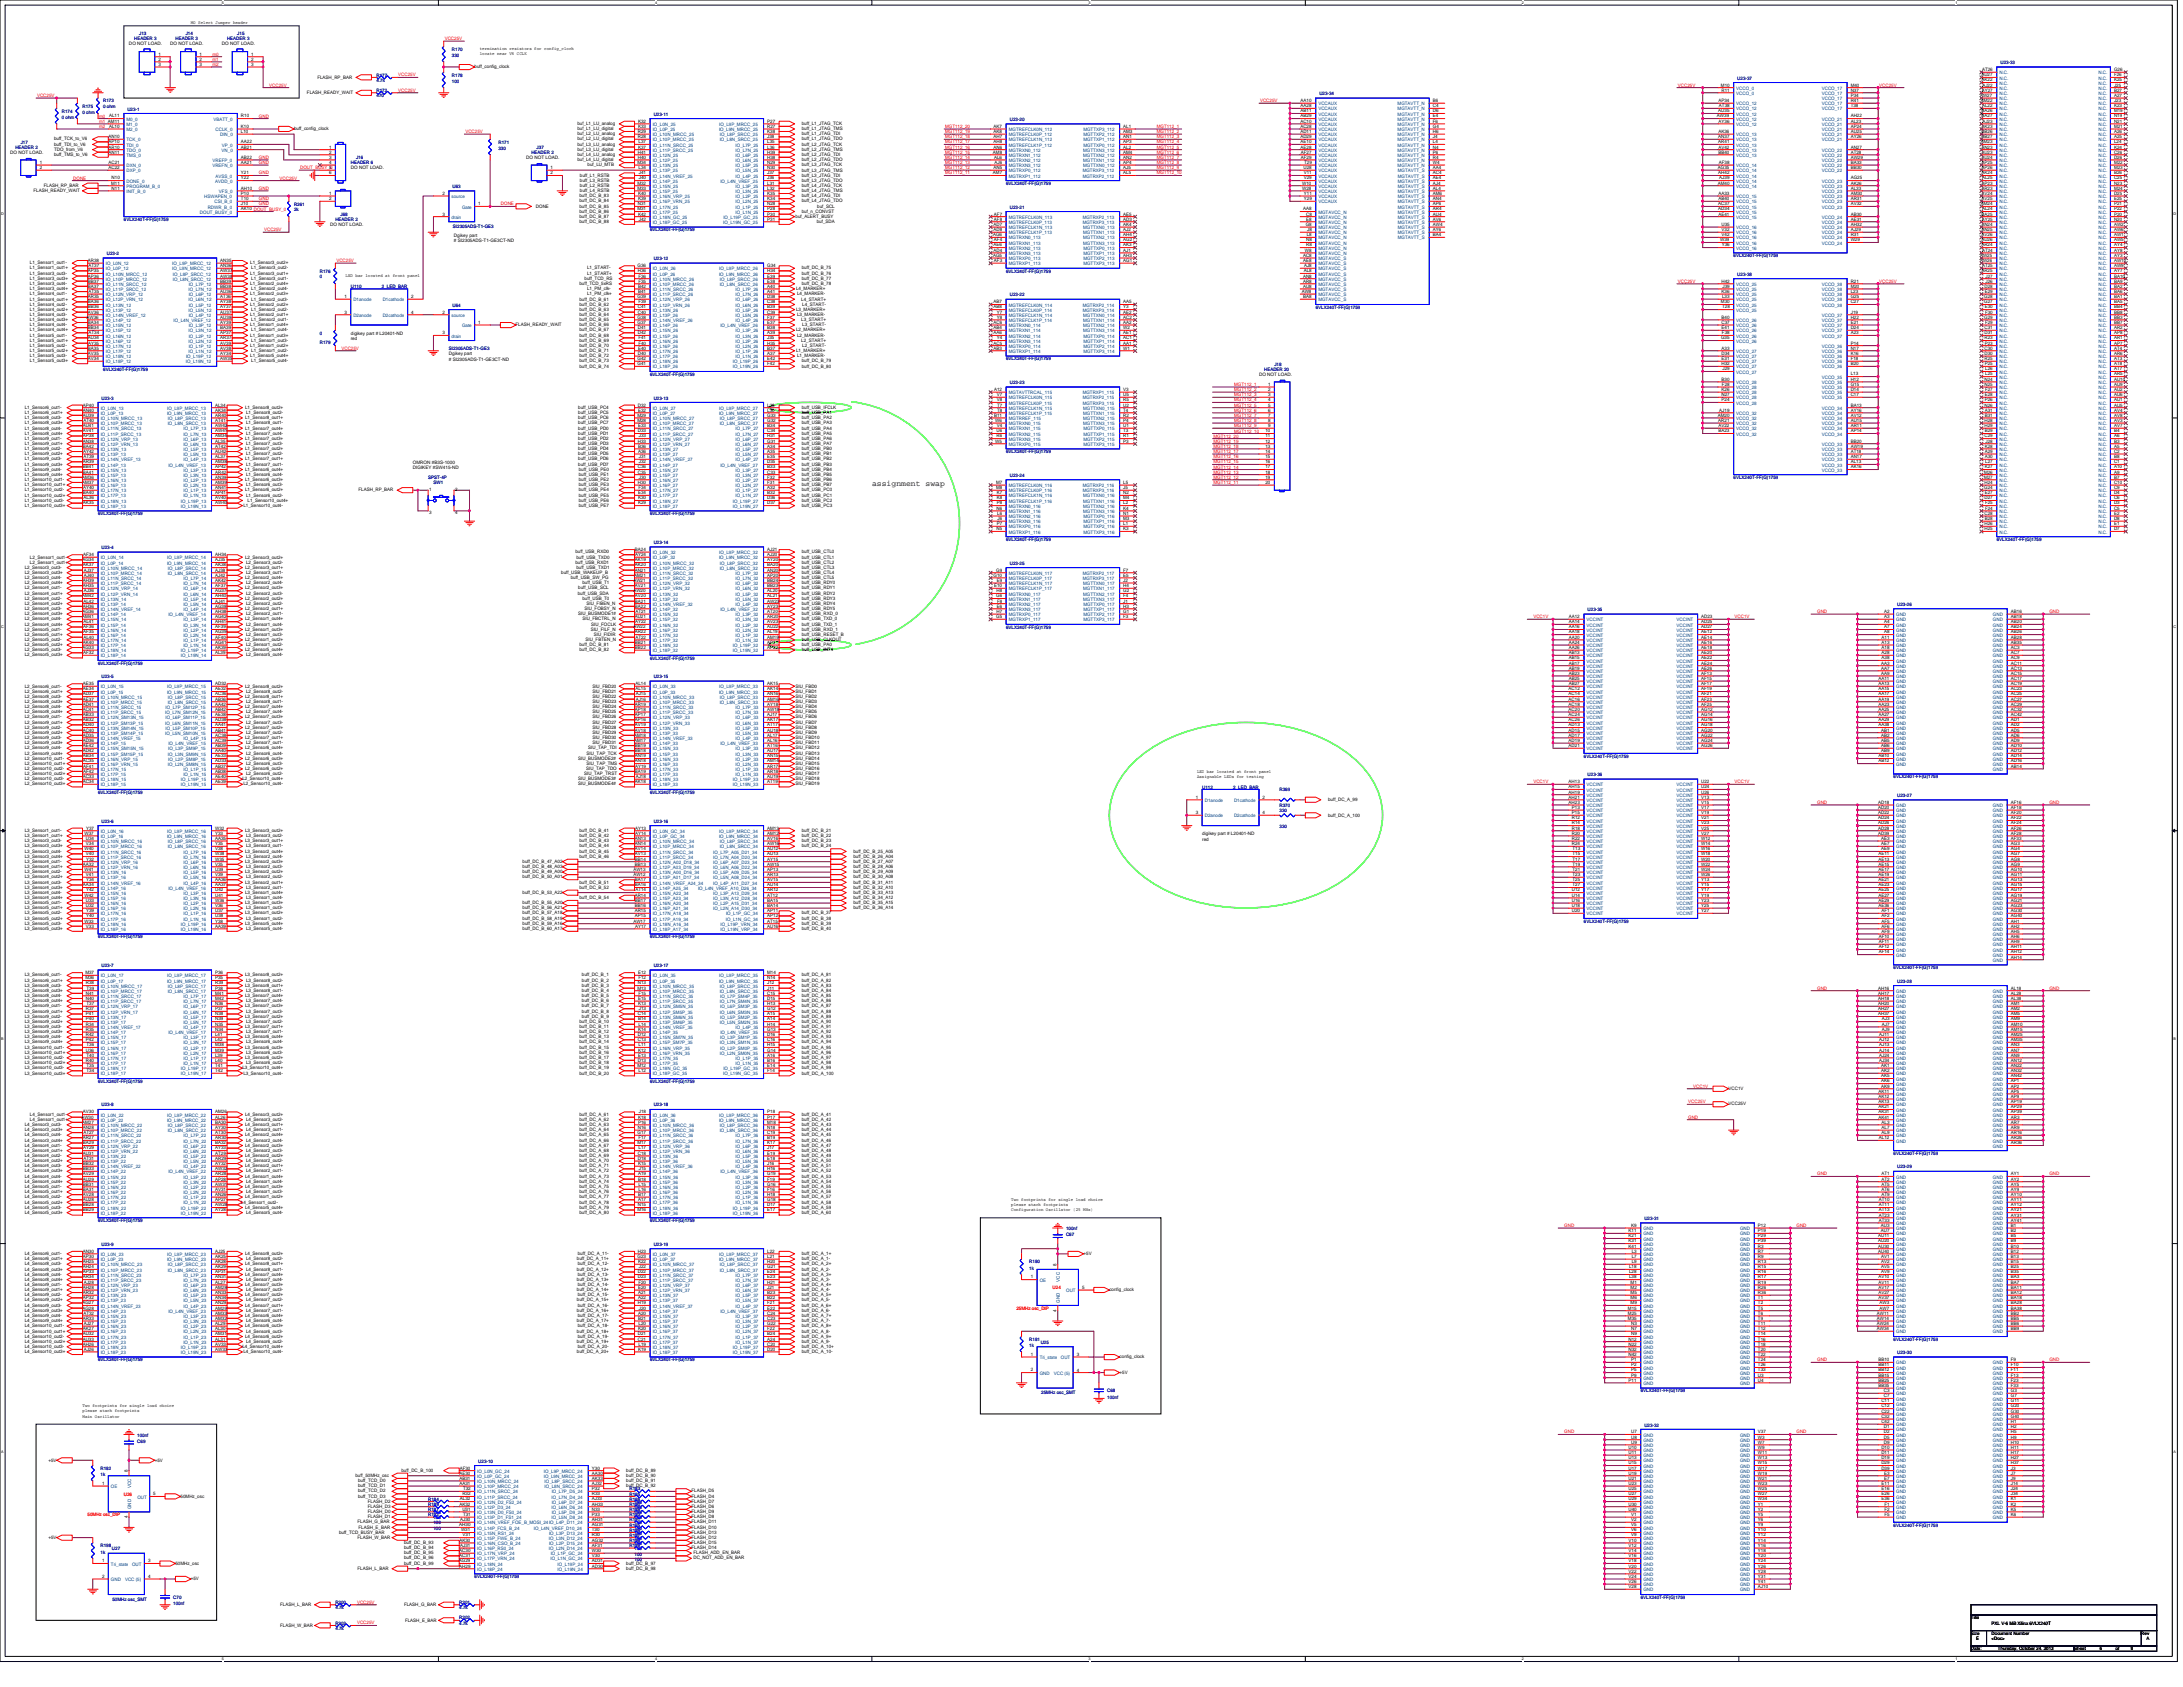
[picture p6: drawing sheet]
<svg xmlns="http://www.w3.org/2000/svg" width="279mm" height="216mm" viewBox="0 0 279 216" stroke-linecap="round" stroke-linejoin="round" font-family="sans-serif">
<defs><g id="words">
<text font-size="1" x="111.6" y="62.2">assignment swap</text>
<g font-size=".6">
<text x="16.5" y="5.8">DO NOT LOAD.</text>
<text x="21.8" y="5.8">DO NOT LOAD.</text>
<text x="24.4" y="3.1">MO Select Jumper header</text>
<text x="28.4" y="5.8">DO NOT LOAD.</text>
<text x="20.3" y="7.1">1</text>
<text x="20.3" y="7.8">2</text>
<text x="20.3" y="8.4">3</text>
<text x="25.5" y="7.1">1</text>
<text x="25.5" y="7.8">2</text>
<text x="25.5" y="8.4">3</text>
<text x="32.2" y="7.1">1</text>
<text x="32.2" y="7.8">2</text>
<text x="32.2" y="8.4">3</text>
<text x="40.6" y="10.1">FLASH_RP_BAR</text>
<text x="60.7" y="8.7">buff_config_clock</text>
<text x="61.4" y="6.4">termination resistors for config_clock</text>
<text x="61.4" y="7.1">locate near V6 CCLK</text>
<text x="220.3" y="11.1">M10</text>
<text x="220.3" y="11.7">R11</text>
<text x="236.9" y="11.7">N37</text>
<text x="236.9" y="11.1">M40</text>
<text x="253.6" y="9.8">AU27</text>
<text x="253.6" y="10.4">AK22</text>
<text x="253.6" y="11.7">AY27</text>
<text x="253.7" y="9.1">AT26</text>
<text x="253.7" y="11.1">AJ22</text>
<text x="270.6" y="11.7">B27</text>
<text x="270.6" y="11.1">J25</text>
<text x="270.6" y="10.4">K25</text>
<text x="270.6" y="9.8">F26</text>
<text x="270.6" y="9.1">G26</text>
<text x="6.9" y="18">buff_TCK_to_V6</text>
<text x="13.9" y="17.7">AN10</text>
<text x="14" y="15">AL11</text>
<text x="14" y="16.4">AL10</text>
<text x="30.8" y="15">R10</text>
<text x="30.8" y="16.4">K10</text>
<text x="30.8" y="17">L10</text>
<text x="37.6" y="16.7">buff_config_clock</text>
<text x="39.3" y="12">FLASH_READY_WAIT</text>
<text x="73.9" y="16">buf_L1_LU_analog</text>
<text x="73.9" y="16.7">buf_L1_LU_digital</text>
<text x="73.9" y="18">buf_L2_LU_digital</text>
<text x="73.9" y="17.3">buf_L2_LU_analog</text>
<text x="81.6" y="17">R29</text>
<text x="81.6" y="17.7">R28</text>
<text x="81.7" y="15.7">K32</text>
<text x="81.7" y="16.4">K33</text>
<text x="98.2" y="15.7">P27</text>
<text x="98.2" y="16.4">R27</text>
<text x="98.2" y="17">K38</text>
<text x="98.2" y="17.7">J38</text>
<text x="102.6" y="16">buff_L1_JTAG_TCK</text>
<text x="102.6" y="16.7">buff_L1_JTAG_TMS</text>
<text x="102.6" y="17.3">buff_L1_JTAG_TDI</text>
<text x="102.6" y="18">buff_L1_JTAG_TDO</text>
<text x="127.1" y="17.7">AH7</text>
<text x="127.2" y="16.4">AK7</text>
<text x="127.2" y="17">AK8</text>
<text x="143.8" y="17.7">AN1</text>
<text x="143.8" y="17">AM3</text>
<text x="143.8" y="16.4">AL1</text>
<text x="166.4" y="15.7">AC10</text>
<text x="166.4" y="16.4">AC28</text>
<text x="166.4" y="17">AD11</text>
<text x="166.4" y="17.7">AD29</text>
<text x="166.5" y="13.1">AA10</text>
<text x="166.5" y="13.7">AA28</text>
<text x="166.5" y="14.4">AB11</text>
<text x="166.5" y="15">AB29</text>
<text x="183.4" y="17.7">J4</text>
<text x="183.4" y="17">H6</text>
<text x="183.4" y="16.4">G4</text>
<text x="183.4" y="15.7">F6</text>
<text x="183.4" y="15">E4</text>
<text x="183.4" y="14.4">D6</text>
<text x="183.4" y="13.7">C4</text>
<text x="183.4" y="13.1">B6</text>
<text x="219.8" y="15">AW39</text>
<text x="219.9" y="14.4">AU35</text>
<text x="219.9" y="17.7">AN37</text>
<text x="219.9" y="13.1">AP34</text>
<text x="219.9" y="17">AK36</text>
<text x="220" y="15.7">AY36</text>
<text x="220" y="13.7">AT38</text>
<text x="236.9" y="17.7">AY26</text>
<text x="236.9" y="17">AU25</text>
<text x="236.9" y="16.4">AP24</text>
<text x="236.9" y="15.7">AL23</text>
<text x="236.9" y="15">AH22</text>
<text x="236.9" y="13.7">T38</text>
<text x="236.9" y="13.1">R41</text>
<text x="236.9" y="12.4">P34</text>
<text x="253.4" y="12.4">AW27</text>
<text x="253.5" y="13.1">AM22</text>
<text x="253.6" y="14.4">BA26</text>
<text x="253.6" y="15">BA27</text>
<text x="253.6" y="16.4">AK23</text>
<text x="253.6" y="17">BB26</text>
<text x="253.6" y="17.7">BB27</text>
<text x="253.7" y="13.7">AL22</text>
<text x="253.7" y="15.7">AJ23</text>
<text x="270.6" y="17.7">A25</text>
<text x="270.6" y="17">A26</text>
<text x="270.6" y="16.4">M21</text>
<text x="270.6" y="15.7">N21</text>
<text x="270.6" y="15">N19</text>
<text x="270.6" y="14.4">M19</text>
<text x="270.6" y="13.7">K23</text>
<text x="270.6" y="13.1">J23</text>
<text x="270.6" y="12.4">A27</text>
<text x="1.3" y="19.7">DO NOT LOAD.</text>
<text x="5.1" y="21">1</text>
<text x="5.1" y="21.6">2</text>
<text x="5.6" y="23.9">FLASH_RP_BAR</text>
<text x="6.9" y="20">buff_TMS_to_V6</text>
<text x="6.9" y="18.6">buff_TDI_to_V6</text>
<text x="6.9" y="19.3">TDO_from_V6</text>
<text x="13.9" y="21">AC21</text>
<text x="13.9" y="21.6">AC22</text>
<text x="13.9" y="19">AR10</text>
<text x="13.9" y="19.7">AN11</text>
<text x="13.9" y="18.3">AP10</text>
<text x="14.2" y="23.6">M11</text>
<text x="14.3" y="23">N10</text>
<text x="30.8" y="21">AA21</text>
<text x="30.8" y="22.3">Y21</text>
<text x="30.8" y="18.3">AA22</text>
<text x="30.8" y="23">Y22</text>
<text x="30.8" y="19">AB21</text>
<text x="30.8" y="20.3">AB22</text>
<text x="42.1" y="19">1</text>
<text x="42.1" y="19.7">2</text>
<text x="42.1" y="20.3">3</text>
<text x="42.1" y="21">4</text>
<text x="42.1" y="21.6">5</text>
<text x="42.1" y="22.3">6</text>
<text x="44.9" y="21.7">DO NOT LOAD.</text>
<text x="67.4" y="20.4">DO NOT LOAD.</text>
<text x="70.5" y="21.6">1</text>
<text x="70.5" y="22.3">2</text>
<text x="73.9" y="18.6">buf_L3_LU_analog</text>
<text x="73.9" y="19.3">buf_L3_LU_digital</text>
<text x="73.9" y="20.6">buf_L4_LU_digital</text>
<text x="73.9" y="20">buf_L4_LU_analog</text>
<text x="74.2" y="22.6">buff_L1_RSTB</text>
<text x="74.2" y="23.3">buff_L3_RSTB</text>
<text x="74.2" y="23.9">buff_L2_RSTB</text>
<text x="75.2" y="21.3">buf_LU_MTB</text>
<text x="81.6" y="21">M34</text>
<text x="81.6" y="23.6">M32</text>
<text x="81.6" y="19.7">H41</text>
<text x="81.6" y="20.3">H40</text>
<text x="81.7" y="19">K37</text>
<text x="81.7" y="18.3">L37</text>
<text x="81.7" y="21.6">L34</text>
<text x="81.8" y="22.3">J41</text>
<text x="81.8" y="23">J40</text>
<text x="98.2" y="23">J36</text>
<text x="98.2" y="23.6">L31</text>
<text x="98.2" y="22.3">J37</text>
<text x="98.2" y="21">N29</text>
<text x="98.2" y="19.7">H39</text>
<text x="98.2" y="18.3">L35</text>
<text x="98.2" y="21.6">N30</text>
<text x="98.2" y="20.3">H38</text>
<text x="98.2" y="19">L36</text>
<text x="102.6" y="21.3">buff_L3_JTAG_TCK</text>
<text x="102.6" y="21.9">buff_L3_JTAG_TMS</text>
<text x="102.6" y="22.6">buff_L3_JTAG_TDI</text>
<text x="102.6" y="23.3">buff_L3_JTAG_TDO</text>
<text x="102.6" y="18.6">buff_L2_JTAG_TCK</text>
<text x="102.6" y="19.3">buff_L2_JTAG_TMS</text>
<text x="102.6" y="20">buff_L2_JTAG_TDI</text>
<text x="102.6" y="20.6">buff_L2_JTAG_TDO</text>
<text x="102.6" y="23.9">buff_L4_JTAG_TCK</text>
<text x="127.1" y="19.7">AM8</text>
<text x="127.1" y="22.3">AM7</text>
<text x="127.1" y="18.3">AH8</text>
<text x="127.1" y="19">AN6</text>
<text x="127.1" y="21.6">AN5</text>
<text x="127.2" y="20.3">AL6</text>
<text x="127.3" y="21">AJ6</text>
<text x="143.8" y="22.3">AL5</text>
<text x="143.8" y="21.6">AJ5</text>
<text x="143.8" y="18.3">AP3</text>
<text x="143.8" y="21">AP4</text>
<text x="143.8" y="20.3">AN2</text>
<text x="143.8" y="19.7">AM4</text>
<text x="143.8" y="19">AL2</text>
<text x="166.5" y="18.3">AE10</text>
<text x="166.5" y="19">AE28</text>
<text x="166.5" y="19.7">AF27</text>
<text x="166.5" y="20.3">AF29</text>
<text x="166.7" y="23.6">W10</text>
<text x="166.8" y="21.6">U28</text>
<text x="166.9" y="22.3">V11</text>
<text x="166.9" y="23">V29</text>
<text x="166.9" y="21">T29</text>
<text x="183.4" y="23.6">AJ4</text>
<text x="183.4" y="23">AE4</text>
<text x="183.4" y="22.3">AC4</text>
<text x="183.4" y="21.6">AA4</text>
<text x="183.4" y="21">W4</text>
<text x="183.4" y="20.3">R4</text>
<text x="183.4" y="19.7">P6</text>
<text x="183.4" y="19">N4</text>
<text x="183.4" y="18.3">L4</text>
<text x="219.9" y="23.6">AM40</text>
<text x="219.9" y="21.6">AG35</text>
<text x="219.9" y="18.3">AR41</text>
<text x="219.9" y="22.3">AH42</text>
<text x="219.9" y="19">AV42</text>
<text x="219.9" y="19.7">BB40</text>
<text x="220" y="21">AF38</text>
<text x="220" y="23">AJ39</text>
<text x="236.9" y="23.6">AK26</text>
<text x="236.9" y="23">AG25</text>
<text x="236.9" y="21.6">BB30</text>
<text x="236.9" y="21">BA33</text>
<text x="236.9" y="20.3">AW29</text>
<text x="236.9" y="19.7">AT28</text>
<text x="236.9" y="19">AN27</text>
<text x="253.5" y="18.3">AM23</text>
<text x="253.6" y="19">AN23</text>
<text x="253.6" y="19.7">AU23</text>
<text x="253.6" y="20.3">AU24</text>
<text x="253.6" y="21">AP25</text>
<text x="253.6" y="21.6">AP26</text>
<text x="253.6" y="22.3">AK24</text>
<text x="253.6" y="23.6">AP23</text>
<text x="253.7" y="23">AL25</text>
<text x="270.6" y="23.6">N23</text>
<text x="270.6" y="23">C25</text>
<text x="270.6" y="22.3">B26</text>
<text x="270.6" y="21.6">M23</text>
<text x="270.6" y="21">M22</text>
<text x="270.6" y="20.3">D26</text>
<text x="270.6" y="19.7">C26</text>
<text x="270.6" y="19">K24</text>
<text x="270.6" y="18.3">L24</text>
<text x="4.3" y="24.6">FLASH_READY_WAIT</text>
<text x="14.3" y="24.3">N11</text>
<text x="30.8" y="26.9">AK10 DOUT_BUSY_0</text>
<text x="30.8" y="24.9">P10</text>
<text x="30.8" y="25.6">T10</text>
<text x="30.8" y="26.3">J10</text>
<text x="30.8" y="24.3">AH10</text>
<text x="42.1" y="24.9">1</text>
<text x="42.1" y="25.6">2</text>
<text x="42.3" y="28.9">DO NOT LOAD.</text>
<text x="56.6" y="24.9">2</text>
<text x="56.6" y="27.6">3</text>
<text x="61.2" y="26.3">1</text>
<text x="68.6" y="26.6">DONE</text>
<text x="74.2" y="25.3">buff_DC_B_83</text>
<text x="74.2" y="25.9">buff_DC_B_84</text>
<text x="74.2" y="26.6">buff_DC_B_85</text>
<text x="74.2" y="27.2">buff_DC_B_86</text>
<text x="74.2" y="27.9">buff_DC_B_87</text>
<text x="74.2" y="28.6">buff_DC_B_88</text>
<text x="74.2" y="24.6">buff_L4_RSTB</text>
<text x="81.6" y="24.3">M33</text>
<text x="81.6" y="26.9">M31</text>
<text x="81.6" y="26.3">N31</text>
<text x="81.7" y="24.9">K40</text>
<text x="81.7" y="25.6">K39</text>
<text x="81.7" y="27.6">K42</text>
<text x="81.8" y="28.2">J42</text>
<text x="98.2" y="27.6">P30</text>
<text x="98.2" y="28.2">P31</text>
<text x="98.2" y="26.3">N28</text>
<text x="98.2" y="24.9">K35</text>
<text x="98.2" y="26.9">P28</text>
<text x="98.2" y="25.6">K34</text>
<text x="98.2" y="24.3">L32</text>
<text x="101.8" y="27.9">buf_ALERT_BUSY</text>
<text x="102.6" y="27.2">buf_n_CONVST</text>
<text x="102.6" y="24.6">buff_L4_JTAG_TMS</text>
<text x="102.6" y="25.3">buff_L4_JTAG_TDI</text>
<text x="102.6" y="25.9">buff_L4_JTAG_TDO</text>
<text x="104.5" y="28.6">buf_SDA</text>
<text x="104.6" y="26.6">buf_SCL</text>
<text x="127.1" y="28.9">AD7</text>
<text x="127.1" y="29.6">AD8</text>
<text x="127.2" y="27.6">AF7</text>
<text x="127.2" y="28.2">AF8</text>
<text x="143.8" y="28.2">AD3</text>
<text x="143.8" y="27.6">AE5</text>
<text x="143.8" y="29.6">AJ2</text>
<text x="143.8" y="28.9">AK4</text>
<text x="166.7" y="24.3">W28</text>
<text x="166.8" y="26.9">AA8</text>
<text x="166.9" y="24.9">Y11</text>
<text x="166.9" y="25.6">Y29</text>
<text x="167.1" y="28.9">G8</text>
<text x="167.2" y="27.6">C8</text>
<text x="167.2" y="28.2">E8</text>
<text x="167.3" y="29.6">J8</text>
<text x="183.4" y="29.6">AY6</text>
<text x="183.4" y="28.9">AW4</text>
<text x="183.4" y="28.2">AV6</text>
<text x="183.4" y="27.6">AU4</text>
<text x="183.4" y="26.9">AR4</text>
<text x="183.4" y="26.3">AP6</text>
<text x="183.4" y="25.6">AN4</text>
<text x="183.4" y="24.9">AM6</text>
<text x="183.4" y="24.3">AL4</text>
<text x="219.9" y="26.3">AC37</text>
<text x="219.9" y="26.9">AD34</text>
<text x="219.9" y="24.9">AA33</text>
<text x="219.9" y="25.6">AB40</text>
<text x="219.9" y="27.6">AE41</text>
<text x="220.3" y="28.9">U35</text>
<text x="220.3" y="29.6">V32</text>
<text x="236.9" y="29.6">AJ29</text>
<text x="236.9" y="28.9">AH32</text>
<text x="236.9" y="28.2">AE31</text>
<text x="236.9" y="27.6">AB30</text>
<text x="236.9" y="26.3">AV32</text>
<text x="236.9" y="25.6">AR31</text>
<text x="236.9" y="24.9">AM30</text>
<text x="236.9" y="24.3">AL33</text>
<text x="253.5" y="26.3">AM24</text>
<text x="253.6" y="24.3">AR23</text>
<text x="253.6" y="28.9">AN24</text>
<text x="253.6" y="29.6">AN25</text>
<text x="253.6" y="24.9">AV24</text>
<text x="253.6" y="25.6">AV25</text>
<text x="253.6" y="27.6">BA25</text>
<text x="253.6" y="28.2">AY25</text>
<text x="253.7" y="26.9">AL24</text>
<text x="270.6" y="29.6">AW6</text>
<text x="270.6" y="28.9">AW2</text>
<text x="270.6" y="28.2">N20</text>
<text x="270.6" y="27.6">P20</text>
<text x="270.6" y="26.9">P22</text>
<text x="270.6" y="26.3">P21</text>
<text x="270.6" y="25.6">E25</text>
<text x="270.6" y="24.9">D25</text>
<text x="270.6" y="24.3">M24</text>
<text x="3.8" y="33.8">L1_Sensor1_out1-</text>
<text x="3.8" y="34.5">L1_Sensor1_out1+</text>
<text x="3.8" y="35.2">L1_Sensor3_out3-</text>
<text x="3.8" y="35.8">L1_Sensor3_out3+</text>
<text x="11.2" y="33.5">AR38</text>
<text x="11.3" y="34.8">AP35</text>
<text x="11.3" y="35.5">AP36</text>
<text x="11.3" y="34.2">AT37</text>
<text x="28.2" y="33.5">AN35</text>
<text x="28.2" y="34.2">AN36</text>
<text x="28.2" y="34.8">AW37</text>
<text x="28.2" y="35.5">AW38</text>
<text x="32" y="35.2">L1_Sensor3_out1+</text>
<text x="32" y="33.8">L1_Sensor3_out2+</text>
<text x="32.2" y="35.8">L1_Sensor3_out1-</text>
<text x="32.2" y="34.5">L1_Sensor3_out2-</text>
<text x="44.2" y="35.5">LED bar located at front panel</text>
<text x="58.1" y="30.3">Dgikey part</text>
<text x="58.1" y="31"># SI2305ADS-T1-GE3CT-ND</text>
<text x="74.8" y="35.8">buff_TCD_RS</text>
<text x="75.1" y="35.2">L1_START+</text>
<text x="75.1" y="34.5">L1_START-</text>
<text x="81.6" y="34.2">G36</text>
<text x="81.6" y="34.8">H36</text>
<text x="81.7" y="35.5">F36</text>
<text x="98.2" y="34.2">G34</text>
<text x="98.2" y="34.8">H34</text>
<text x="98.2" y="35.5">E39</text>
<text x="102.6" y="34.5">buff_DC_B_75</text>
<text x="102.6" y="35.2">buff_DC_B_76</text>
<text x="102.6" y="35.8">buff_DC_B_77</text>
<text x="127.1" y="30.2">AG6</text>
<text x="127.1" y="32.9">AG5</text>
<text x="127.1" y="32.2">AD4</text>
<text x="127.2" y="31.5">AE6</text>
<text x="127.2" y="30.9">AF4</text>
<text x="127.2" y="33.5">AF3</text>
<text x="143.8" y="33.5">AG1</text>
<text x="143.8" y="32.9">AH3</text>
<text x="143.8" y="32.2">AJ1</text>
<text x="143.8" y="31.5">AK3</text>
<text x="143.8" y="30.9">AG2</text>
<text x="143.8" y="30.2">AH4</text>
<text x="166.8" y="32.9">AC8</text>
<text x="166.8" y="35.5">AN8</text>
<text x="166.8" y="33.5">AE8</text>
<text x="166.9" y="34.8">AL8</text>
<text x="166.9" y="34.2">AJ8</text>
<text x="167" y="32.2">W8</text>
<text x="167.2" y="30.9">N8</text>
<text x="167.2" y="31.5">R8</text>
<text x="167.3" y="30.2">L8</text>
<text x="183.4" y="30.2">BA4</text>
<text x="220.2" y="30.9">W39</text>
<text x="220.3" y="30.2">V42</text>
<text x="220.4" y="31.5">Y36</text>
<text x="236.9" y="30.9">W29</text>
<text x="236.9" y="30.2">R31</text>
<text x="253.4" y="32.9">AW25</text>
<text x="253.4" y="33.5">AW26</text>
<text x="253.6" y="30.9">AU26</text>
<text x="253.6" y="31.5">AR24</text>
<text x="253.6" y="34.8">AR25</text>
<text x="253.6" y="30.2">AV26</text>
<text x="253.7" y="32.2">AT24</text>
<text x="253.7" y="34.2">AT25</text>
<text x="254.1" y="35.5">J27</text>
<text x="270.6" y="35.5">BA10</text>
<text x="270.6" y="34.8">AY7</text>
<text x="270.6" y="34.2">AW9</text>
<text x="270.6" y="33.5">AW10</text>
<text x="270.6" y="32.9">AY3</text>
<text x="270.6" y="32.2">AY8</text>
<text x="270.6" y="31.5">AY4</text>
<text x="270.6" y="30.9">AW5</text>
<text x="270.6" y="30.2">AW1</text>
<text x="3.8" y="36.5">L1_Sensor3_out4-</text>
<text x="3.8" y="37.1">L1_Sensor3_out4+</text>
<text x="3.8" y="37.8">L1_Sensor4_out1-</text>
<text x="3.8" y="38.5">L1_Sensor4_out1+</text>
<text x="3.8" y="39.1">L1_Sensor4_out2-</text>
<text x="3.8" y="39.8">L1_Sensor4_out2+</text>
<text x="3.8" y="40.4">L1_Sensor4_out3-</text>
<text x="3.8" y="41.1">L1_Sensor4_out3+</text>
<text x="3.8" y="41.8">L1_Sensor4_out4-</text>
<text x="11.1" y="40.8">AW36</text>
<text x="11.2" y="38.1">AR35</text>
<text x="11.3" y="36.2">BB37</text>
<text x="11.3" y="36.8">BA37</text>
<text x="11.3" y="38.8">BA36</text>
<text x="11.3" y="39.5">BB36</text>
<text x="11.3" y="40.1">AV36</text>
<text x="11.3" y="41.4">BA34</text>
<text x="11.3" y="37.5">AT35</text>
<text x="28.2" y="40.8">AU38</text>
<text x="28.2" y="41.4">AY39</text>
<text x="28.2" y="40.1">AU37</text>
<text x="28.2" y="38.8">AY38</text>
<text x="28.2" y="37.5">AU36</text>
<text x="28.2" y="36.2">BB39</text>
<text x="28.2" y="39.5">AY37</text>
<text x="28.2" y="38.1">AT36</text>
<text x="28.2" y="36.8">BB38</text>
<text x="32" y="41.8">L1_Sensor1_out4+</text>
<text x="32" y="40.4">L1_Sensor2_out1+</text>
<text x="32" y="39.1">L1_Sensor2_out2+</text>
<text x="32" y="37.8">L1_Sensor2_out3+</text>
<text x="32" y="36.5">L1_Sensor2_out4+</text>
<text x="32.2" y="41.1">L1_Sensor2_out1-</text>
<text x="32.2" y="39.8">L1_Sensor2_out2-</text>
<text x="32.2" y="38.5">L1_Sensor2_out3-</text>
<text x="32.2" y="37.1">L1_Sensor2_out4-</text>
<text x="44.1" y="38.1">1</text>
<text x="44.1" y="40.1">3</text>
<text x="52.6" y="38.1">2</text>
<text x="52.6" y="40.1">4</text>
<text x="56.6" y="40.1">2</text>
<text x="61.2" y="41.4">1</text>
<text x="66" y="41.8">FLASH_READY_WAIT</text>
<text x="74.2" y="38.5">buff_DC_B_61</text>
<text x="74.2" y="39.1">buff_DC_B_62</text>
<text x="74.2" y="39.8">buff_DC_B_63</text>
<text x="74.2" y="40.4">buff_DC_B_64</text>
<text x="74.2" y="41.1">buff_DC_B_65</text>
<text x="74.2" y="41.8">buff_DC_B_66</text>
<text x="74.2" y="36.5">buff_TCD_5xRS</text>
<text x="75.1" y="37.1">L1_PM_clk-</text>
<text x="75.1" y="37.8">L1_PM_clk+</text>
<text x="81.6" y="38.1">G39</text>
<text x="81.6" y="40.8">G38</text>
<text x="81.6" y="41.4">G37</text>
<text x="81.6" y="39.5">C41</text>
<text x="81.6" y="40.1">C40</text>
<text x="81.7" y="36.8">B42</text>
<text x="81.7" y="37.5">B41</text>
<text x="81.7" y="36.2">F35</text>
<text x="81.7" y="38.8">F39</text>
<text x="98.2" y="41.4">E37</text>
<text x="98.2" y="36.2">E38</text>
<text x="98.2" y="40.8">F37</text>
<text x="98.2" y="39.5">B39</text>
<text x="98.2" y="38.1">D38</text>
<text x="98.2" y="36.8">A40</text>
<text x="98.2" y="40.1">C39</text>
<text x="98.2" y="38.8">C38</text>
<text x="98.2" y="37.5">A41</text>
<text x="101.9" y="39.8">L3_MARKER+</text>
<text x="101.9" y="37.1">L4_MARKER+</text>
<text x="102" y="40.4">L3_MARKER-</text>
<text x="102" y="37.8">L4_MARKER-</text>
<text x="102.6" y="41.1">L3_START+</text>
<text x="102.6" y="38.5">L4_START+</text>
<text x="102.6" y="36.5">buff_DC_B_78</text>
<text x="102.7" y="41.8">L3_START-</text>
<text x="102.7" y="39.1">L4_START-</text>
<text x="127.1" y="41.4">AC6</text>
<text x="127.2" y="38.8">AB7</text>
<text x="127.2" y="39.5">AB8</text>
<text x="127.6" y="40.1">Y7</text>
<text x="127.6" y="40.8">Y8</text>
<text x="143.8" y="39.5">Y3</text>
<text x="143.8" y="38.8">AA5</text>
<text x="143.8" y="41.4">AA2</text>
<text x="143.8" y="40.8">AC2</text>
<text x="143.8" y="40.1">AE2</text>
<text x="166.6" y="37.5">AW8</text>
<text x="166.8" y="36.2">AR8</text>
<text x="166.8" y="36.8">AU8</text>
<text x="166.8" y="38.1">BA8</text>
<text x="220.3" y="38.8">M30</text>
<text x="220.3" y="36.2">H42</text>
<text x="220.3" y="41.4">C37</text>
<text x="220.3" y="37.5">K36</text>
<text x="220.3" y="40.8">B40</text>
<text x="220.4" y="38.1">L33</text>
<text x="220.4" y="39.5">T28</text>
<text x="220.5" y="36.8">J39</text>
<text x="236.9" y="41.4">E21</text>
<text x="236.9" y="40.8">H22</text>
<text x="236.9" y="40.1">J19</text>
<text x="236.9" y="38.8">C27</text>
<text x="236.9" y="38.1">G25</text>
<text x="236.9" y="37.5">L23</text>
<text x="236.9" y="36.8">M20</text>
<text x="236.9" y="36.2">R21</text>
<text x="254" y="38.1">G28</text>
<text x="254" y="38.8">G27</text>
<text x="254" y="40.8">G29</text>
<text x="254" y="36.8">D28</text>
<text x="254" y="37.5">E29</text>
<text x="254" y="39.5">E30</text>
<text x="254.1" y="40.1">F30</text>
<text x="254.1" y="41.4">F29</text>
<text x="254.1" y="36.2">J26</text>
<text x="270.6" y="41.4">BB7</text>
<text x="270.6" y="40.8">BB3</text>
<text x="270.6" y="40.1">BB8</text>
<text x="270.6" y="39.5">BB4</text>
<text x="270.6" y="38.8">BA5</text>
<text x="270.6" y="38.1">BA1</text>
<text x="270.6" y="37.5">BA6</text>
<text x="270.6" y="36.8">BA2</text>
<text x="270.6" y="36.2">BA9</text>
<text x="3.8" y="42.4">L1_Sensor4_out4+</text>
<text x="3.8" y="43.1">L1_Sensor5_out1-</text>
<text x="3.8" y="43.7">L1_Sensor5_out1+</text>
<text x="3.8" y="44.4">L1_Sensor5_out2-</text>
<text x="3.8" y="45.1">L1_Sensor5_out2+</text>
<text x="3.8" y="45.7">L1_Sensor5_out3-</text>
<text x="3.8" y="46.4">L1_Sensor5_out3+</text>
<text x="11.2" y="43.4">AU34</text>
<text x="11.3" y="42.1">BB34</text>
<text x="11.3" y="44.7">BA35</text>
<text x="11.3" y="45.4">AV35</text>
<text x="11.3" y="46.1">AV34</text>
<text x="11.3" y="44.1">AY35</text>
<text x="11.3" y="42.8">AT34</text>
<text x="28.2" y="44.1">AV39</text>
<text x="28.2" y="42.8">AP37</text>
<text x="28.2" y="45.4">AY34</text>
<text x="28.2" y="44.7">AV38</text>
<text x="28.2" y="43.4">AR37</text>
<text x="28.2" y="42.1">BA39</text>
<text x="28.2" y="46.1">AW35</text>
<text x="32" y="44.4">L1_Sensor1_out2+</text>
<text x="32" y="43.1">L1_Sensor1_out3+</text>
<text x="32" y="45.7">L1_Sensor5_out4+</text>
<text x="32.2" y="45.1">L1_Sensor1_out2-</text>
<text x="32.2" y="43.7">L1_Sensor1_out3-</text>
<text x="32.2" y="42.4">L1_Sensor1_out4-</text>
<text x="32.2" y="46.4">L1_Sensor5_out4-</text>
<text x="44.9" y="42.8">digikey part # L20401-ND</text>
<text x="44.9" y="43.5">red</text>
<text x="56.6" y="42.8">3</text>
<text x="57.4" y="45.4">Dgikey part</text>
<text x="57.4" y="46.1"># SI2305ADS-T1-GE3CT-ND</text>
<text x="74.2" y="42.4">buff_DC_B_67</text>
<text x="74.2" y="43.1">buff_DC_B_68</text>
<text x="74.2" y="43.7">buff_DC_B_69</text>
<text x="74.2" y="44.4">buff_DC_B_70</text>
<text x="74.2" y="45.1">buff_DC_B_71</text>
<text x="74.2" y="45.7">buff_DC_B_72</text>
<text x="74.2" y="46.4">buff_DC_B_73</text>
<text x="74.2" y="47">buff_DC_B_74</text>
<text x="81.6" y="46.1">G42</text>
<text x="81.6" y="46.7">G41</text>
<text x="81.6" y="42.1">D41</text>
<text x="81.6" y="42.8">D42</text>
<text x="81.6" y="45.4">D40</text>
<text x="81.7" y="44.7">E40</text>
<text x="81.7" y="43.4">F41</text>
<text x="81.7" y="44.1">F40</text>
<text x="98.2" y="44.7">B37</text>
<text x="98.2" y="43.4">J35</text>
<text x="98.2" y="42.1">B38</text>
<text x="98.2" y="46.7">F42</text>
<text x="98.2" y="46.1">E42</text>
<text x="98.2" y="45.4">A37</text>
<text x="98.2" y="44.1">H35</text>
<text x="98.2" y="42.8">A39</text>
<text x="101.9" y="45.1">L1_MARKER+</text>
<text x="101.9" y="42.4">L2_MARKER+</text>
<text x="102" y="45.7">L1_MARKER-</text>
<text x="102" y="43.1">L2_MARKER-</text>
<text x="102.6" y="43.7">L2_START+</text>
<text x="102.6" y="46.4">buff_DC_B_79</text>
<text x="102.6" y="47">buff_DC_B_80</text>
<text x="102.7" y="44.4">L2_START-</text>
<text x="127.1" y="44.1">AC5</text>
<text x="127.2" y="42.1">AB4</text>
<text x="127.2" y="42.8">AA6</text>
<text x="127.2" y="44.7">AB3</text>
<text x="127.6" y="43.4">Y4</text>
<text x="143.8" y="44.7">W1</text>
<text x="143.8" y="44.1">AA1</text>
<text x="143.8" y="43.4">AC1</text>
<text x="143.8" y="42.8">AE1</text>
<text x="143.8" y="42.1">W2</text>
<text x="220.3" y="43.4">G35</text>
<text x="220.3" y="45.4">D34</text>
<text x="220.3" y="46.7">H32</text>
<text x="220.3" y="42.1">E41</text>
<text x="220.3" y="44.7">A33</text>
<text x="220.3" y="46.1">E31</text>
<text x="220.4" y="42.8">F38</text>
<text x="220.5" y="47.4">J29</text>
<text x="236.9" y="46.7">B20</text>
<text x="236.9" y="46.1">F18</text>
<text x="236.9" y="45.4">K16</text>
<text x="236.9" y="44.7">N17</text>
<text x="236.9" y="44.1">P14</text>
<text x="236.9" y="42.8">A23</text>
<text x="236.9" y="42.1">D24</text>
<text x="254" y="42.1">C31</text>
<text x="254" y="42.8">D31</text>
<text x="254" y="43.4">R23</text>
<text x="254" y="44.7">C30</text>
<text x="254" y="45.4">D30</text>
<text x="254" y="46.1">R25</text>
<text x="254" y="44.1">P23</text>
<text x="254" y="46.7">P25</text>
<text x="254.1" y="47.4">L26</text>
<text x="270.6" y="47.4">AT7</text>
<text x="270.6" y="46.7">AT8</text>
<text x="270.6" y="46.1">AT3</text>
<text x="270.6" y="45.4">AR6</text>
<text x="270.6" y="44.7">AT4</text>
<text x="270.6" y="44.1">AP7</text>
<text x="270.6" y="43.4">AR1</text>
<text x="270.6" y="42.8">AP8</text>
<text x="270.6" y="42.1">AR2</text>
<text x="3.2" y="52.3">L1_Sensor6_out1-</text>
<text x="3.2" y="53">L1_Sensor6_out1+</text>
<text x="3.2" y="53.6">L1_Sensor8_out3-</text>
<text x="10.6" y="52.7">AN40</text>
<text x="10.6" y="53.3">AU39</text>
<text x="10.6" y="52">AP40</text>
<text x="10.7" y="54">AT40</text>
<text x="27.5" y="52.7">AK34</text>
<text x="27.5" y="53.3">AR40</text>
<text x="27.5" y="54">AT41</text>
<text x="27.5" y="52">AL34</text>
<text x="31.4" y="53.6">L1_Sensor8_out1+</text>
<text x="31.4" y="52.3">L1_Sensor8_out2+</text>
<text x="31.5" y="53">L1_Sensor8_out2-</text>
<text x="74" y="52.3">buff_USB_PC4</text>
<text x="74" y="53">buff_USB_PC5</text>
<text x="74" y="53.6">buff_USB_PC6</text>
<text x="81.6" y="53.3">M29</text>
<text x="81.6" y="54">M28</text>
<text x="81.6" y="52">D32</text>
<text x="81.7" y="52.7">E32</text>
<text x="98.2" y="52">L29</text>
<text x="98.2" y="52.7">L30</text>
<text x="98.2" y="53.3">G33</text>
<text x="98.2" y="54">G32</text>
<text x="102.6" y="53">buff_USB_PA1</text>
<text x="102.6" y="53.6">buff_USB_PA2</text>
<text x="102.6" y="52.3">buff_USB_IFCLK</text>
<text x="127.2" y="50">A12</text>
<text x="127.2" y="53.3">B11</text>
<text x="127.4" y="54">W6</text>
<text x="127.6" y="50.7">V7</text>
<text x="127.6" y="51.4">V8</text>
<text x="127.6" y="52">T7</text>
<text x="127.6" y="52.7">T8</text>
<text x="143.8" y="51.4">R5</text>
<text x="143.8" y="50.7">U5</text>
<text x="143.8" y="50">V3</text>
<text x="143.8" y="54">P4</text>
<text x="143.8" y="53.3">R2</text>
<text x="143.8" y="52.7">T4</text>
<text x="143.8" y="52">U2</text>
<text x="161.1" y="48.1">DO NOT LOAD.</text>
<text x="162.3" y="49.4">1</text>
<text x="162.3" y="50">2</text>
<text x="162.3" y="50.7">3</text>
<text x="162.3" y="51.4">4</text>
<text x="162.3" y="52">5</text>
<text x="162.3" y="52.7">6</text>
<text x="162.3" y="53.3">7</text>
<text x="162.3" y="54">8</text>
<text x="219.9" y="53.3">AM20</text>
<text x="219.9" y="54">AR21</text>
<text x="220" y="52.7">AJ19</text>
<text x="220.3" y="50.7">N27</text>
<text x="220.3" y="48.7">B30</text>
<text x="220.3" y="50">K26</text>
<text x="220.3" y="51.4">P24</text>
<text x="220.4" y="49.4">F28</text>
<text x="236.9" y="54">AU15</text>
<text x="236.9" y="53.3">AV12</text>
<text x="236.9" y="52.7">AY16</text>
<text x="236.9" y="52">BA13</text>
<text x="236.9" y="50.7">C17</text>
<text x="236.9" y="50">D14</text>
<text x="236.9" y="49.4">G15</text>
<text x="236.9" y="48.7">H12</text>
<text x="236.9" y="48">L13</text>
<text x="254" y="48.7">N24</text>
<text x="254" y="49.4">N25</text>
<text x="254" y="52">N26</text>
<text x="254" y="54">H28</text>
<text x="254" y="50.7">E28</text>
<text x="254" y="51.4">P26</text>
<text x="254" y="52.7">A31</text>
<text x="254" y="53.3">B31</text>
<text x="254.1" y="50">F27</text>
<text x="254.1" y="48">L25</text>
<text x="270.6" y="54">AV3</text>
<text x="270.6" y="53.3">AV8</text>
<text x="270.6" y="52.7">AV4</text>
<text x="270.6" y="52">AU5</text>
<text x="270.6" y="51.4">AU1</text>
<text x="270.6" y="50.7">AU6</text>
<text x="270.6" y="50">AU2</text>
<text x="270.6" y="49.4">AU9</text>
<text x="270.6" y="48.7">AU10</text>
<text x="270.6" y="48">AR5</text>
<text x="3.2" y="54.3">L1_Sensor8_out3+</text>
<text x="3.2" y="55">L1_Sensor8_out4-</text>
<text x="3.2" y="55.6">L1_Sensor8_out4+</text>
<text x="3.2" y="56.3">L1_Sensor9_out1-</text>
<text x="3.2" y="56.9">L1_Sensor9_out1+</text>
<text x="3.2" y="57.6">L1_Sensor9_out2-</text>
<text x="3.2" y="58.3">L1_Sensor9_out2+</text>
<text x="3.2" y="58.9">L1_Sensor9_out3-</text>
<text x="3.2" y="59.6">L1_Sensor9_out3+</text>
<text x="10.6" y="54.7">AU41</text>
<text x="10.6" y="56.6">AN38</text>
<text x="10.6" y="59.3">AR39</text>
<text x="10.6" y="55.3">AV41</text>
<text x="10.6" y="56">AP38</text>
<text x="10.6" y="57.3">BA42</text>
<text x="10.6" y="59.9">BB41</text>
<text x="10.6" y="58">AY42</text>
<text x="10.7" y="58.6">AT39</text>
<text x="27.5" y="59.3">AM38</text>
<text x="27.5" y="59.9">AP42</text>
<text x="27.5" y="58.6">AL37</text>
<text x="27.5" y="57.3">AT42</text>
<text x="27.5" y="56">AM34</text>
<text x="27.5" y="54.7">AW42</text>
<text x="27.5" y="58">AU42</text>
<text x="27.5" y="56.6">AL35</text>
<text x="27.5" y="55.3">AW41</text>
<text x="31.4" y="58.9">L1_Sensor7_out1+</text>
<text x="31.4" y="57.6">L1_Sensor7_out2+</text>
<text x="31.4" y="56.3">L1_Sensor7_out3+</text>
<text x="31.4" y="55">L1_Sensor7_out4+</text>
<text x="31.5" y="59.6">L1_Sensor7_out1-</text>
<text x="31.5" y="58.3">L1_Sensor7_out2-</text>
<text x="31.5" y="56.9">L1_Sensor7_out3-</text>
<text x="31.5" y="55.6">L1_Sensor7_out4-</text>
<text x="31.5" y="54.3">L1_Sensor8_out1-</text>
<text x="52.8" y="59.3">OMRON #B3S-1000</text>
<text x="74" y="54.3">buff_USB_PC7</text>
<text x="74" y="55">buff_USB_PD0</text>
<text x="74" y="55.6">buff_USB_PD1</text>
<text x="74" y="56.3">buff_USB_PD2</text>
<text x="74" y="56.9">buff_USB_PD3</text>
<text x="74" y="57.6">buff_USB_PD4</text>
<text x="74" y="58.3">buff_USB_PD5</text>
<text x="74" y="58.9">buff_USB_PD6</text>
<text x="74" y="59.6">buff_USB_PD7</text>
<text x="81.6" y="55.3">D33</text>
<text x="81.6" y="56.6">H33</text>
<text x="81.6" y="59.9">C36</text>
<text x="81.7" y="54.7">E33</text>
<text x="81.7" y="57.3">B36</text>
<text x="81.7" y="58">A36</text>
<text x="81.8" y="56">J33</text>
<text x="81.8" y="58.6">J31</text>
<text x="81.8" y="59.3">J32</text>
<text x="98.2" y="59.3">D35</text>
<text x="98.2" y="59.9">B33</text>
<text x="98.2" y="58.6">E35</text>
<text x="98.2" y="57.3">A34</text>
<text x="98.2" y="56">H31</text>
<text x="98.2" y="54.7">B34</text>
<text x="98.2" y="58">A35</text>
<text x="98.2" y="56.6">G31</text>
<text x="98.2" y="55.3">C34</text>
<text x="102.6" y="58.9">buff_USB_PB2</text>
<text x="102.6" y="59.6">buff_USB_PB3</text>
<text x="102.6" y="54.3">buff_USB_PA3</text>
<text x="102.6" y="55">buff_USB_PA4</text>
<text x="102.6" y="55.6">buff_USB_PA5</text>
<text x="102.6" y="56.3">buff_USB_PA6</text>
<text x="102.6" y="56.9">buff_USB_PA7</text>
<text x="102.6" y="57.6">buff_USB_PB0</text>
<text x="102.6" y="58.3">buff_USB_PB1</text>
<text x="127.4" y="56.6">W5</text>
<text x="127.6" y="55.3">U6</text>
<text x="127.6" y="56">R6</text>
<text x="127.6" y="54.7">V4</text>
<text x="143.8" y="56.6">P3</text>
<text x="143.8" y="56">R1</text>
<text x="143.8" y="55.3">T3</text>
<text x="143.8" y="54.7">U1</text>
<text x="162" y="55.3">10</text>
<text x="162" y="56">11</text>
<text x="162" y="56.6">12</text>
<text x="162" y="57.3">13</text>
<text x="162" y="58">14</text>
<text x="162" y="58.6">15</text>
<text x="162" y="59.3">16</text>
<text x="162" y="59.9">17</text>
<text x="162.3" y="54.7">9</text>
<text x="219.9" y="54.7">AV22</text>
<text x="219.9" y="55.3">BA23</text>
<text x="236.9" y="59.9">AK16</text>
<text x="236.9" y="59.3">AL13</text>
<text x="236.9" y="58.6">AN17</text>
<text x="236.9" y="58">AT18</text>
<text x="236.9" y="57.3">AW19</text>
<text x="236.9" y="56.6">BB20</text>
<text x="236.9" y="55.3">AP14</text>
<text x="236.9" y="54.7">AR11</text>
<text x="254" y="54.7">H29</text>
<text x="254" y="56">C29</text>
<text x="254" y="55.3">B29</text>
<text x="254" y="57.3">K28</text>
<text x="254" y="58">A29</text>
<text x="254" y="58.6">A30</text>
<text x="254" y="59.9">K27</text>
<text x="254.1" y="59.3">L27</text>
<text x="254.1" y="56.6">J28</text>
<text x="270.6" y="59.9">A10</text>
<text x="270.6" y="59.3">C1</text>
<text x="270.6" y="58.6">B8</text>
<text x="270.6" y="58">C2</text>
<text x="270.6" y="57.3">A5</text>
<text x="270.6" y="56.6">B3</text>
<text x="270.6" y="56">A6</text>
<text x="270.6" y="55.3">B4</text>
<text x="270.6" y="54.7">AV7</text>
<text x="3.2" y="60.2">L1_Sensor9_out4-</text>
<text x="3.2" y="60.9">L1_Sensor9_out4+</text>
<text x="3.2" y="61.6">L1_Sensor10_out1-</text>
<text x="3.2" y="62.2">L1_Sensor10_out1+</text>
<text x="3.2" y="62.9">L1_Sensor10_out2-</text>
<text x="3.2" y="63.5">L1_Sensor10_out2+</text>
<text x="3.2" y="64.2">L1_Sensor10_out3-</text>
<text x="3.2" y="64.9">L1_Sensor10_out3+</text>
<text x="10.5" y="61.3">AM36</text>
<text x="10.5" y="61.9">AM37</text>
<text x="10.6" y="60.6">BA41</text>
<text x="10.6" y="63.2">BA40</text>
<text x="10.6" y="64.6">AK35</text>
<text x="10.6" y="62.6">AY40</text>
<text x="10.7" y="63.9">AL36</text>
<text x="27.5" y="62.6">AN41</text>
<text x="27.5" y="61.3">AN39</text>
<text x="27.5" y="63.9">AV40</text>
<text x="27.5" y="63.2">AP41</text>
<text x="27.5" y="61.9">AM39</text>
<text x="27.5" y="60.6">AR42</text>
<text x="27.5" y="64.6">AW40</text>
<text x="31.2" y="64.9">L1_Sensor10_out4-</text>
<text x="31.4" y="62.9">L1_Sensor6_out2+</text>
<text x="31.4" y="61.6">L1_Sensor6_out3+</text>
<text x="31.4" y="60.2">L1_Sensor6_out4+</text>
<text x="31.5" y="63.5">L1_Sensor6_out2-</text>
<text x="31.5" y="62.2">L1_Sensor6_out3-</text>
<text x="31.5" y="60.9">L1_Sensor6_out4-</text>
<text x="31.7" y="64.2">L1_Sensor10_out4+</text>
<text x="45.9" y="62.9">FLASH_RP_BAR</text>
<text x="52.8" y="60">DIGIKEY #SW415-ND</text>
<text x="54.9" y="62.8">1</text>
<text x="54.9" y="65.7">3</text>
<text x="58.3" y="65.7">4</text>
<text x="58.3" y="62.8">2</text>
<text x="74.1" y="60.2">buff_USB_PE0</text>
<text x="74.1" y="60.9">buff_USB_PE1</text>
<text x="74.1" y="61.6">buff_USB_PE2</text>
<text x="74.1" y="62.2">buff_USB_PE3</text>
<text x="74.1" y="62.9">buff_USB_PE4</text>
<text x="74.1" y="63.5">buff_USB_PE5</text>
<text x="74.1" y="64.2">buff_USB_PE6</text>
<text x="74.1" y="64.9">buff_USB_PE7</text>
<text x="81.6" y="60.6">C35</text>
<text x="81.6" y="61.9">H30</text>
<text x="81.7" y="63.2">E34</text>
<text x="81.7" y="63.9">K30</text>
<text x="81.7" y="64.6">K29</text>
<text x="81.7" y="62.6">F34</text>
<text x="81.8" y="61.3">J30</text>
<text x="98.2" y="62.6">A32</text>
<text x="98.2" y="61.3">F32</text>
<text x="98.2" y="64.6">D37</text>
<text x="98.2" y="63.9">D36</text>
<text x="98.2" y="63.2">B32</text>
<text x="98.2" y="61.9">F31</text>
<text x="98.2" y="60.6">C33</text>
<text x="102.6" y="60.2">buff_USB_PB4</text>
<text x="102.6" y="60.9">buff_USB_PB5</text>
<text x="102.6" y="61.6">buff_USB_PB6</text>
<text x="102.6" y="62.2">buff_USB_PB7</text>
<text x="102.6" y="62.9">buff_USB_PC0</text>
<text x="102.6" y="63.5">buff_USB_PC1</text>
<text x="102.6" y="64.2">buff_USB_PC2</text>
<text x="102.6" y="64.9">buff_USB_PC3</text>
<text x="127.5" y="61.9">M7</text>
<text x="127.5" y="62.6">M8</text>
<text x="127.6" y="65.2">N6</text>
<text x="127.6" y="63.2">K7</text>
<text x="127.6" y="63.9">K8</text>
<text x="127.6" y="64.6">P8</text>
<text x="127.6" y="65.9">L6</text>
<text x="143.8" y="62.6">J5</text>
<text x="143.8" y="61.9">L5</text>
<text x="143.8" y="65.9">N1</text>
<text x="143.8" y="65.2">K4</text>
<text x="143.8" y="64.6">L2</text>
<text x="143.8" y="63.9">M4</text>
<text x="143.8" y="63.2">N2</text>
<text x="162" y="60.6">18</text>
<text x="162" y="61.3">19</text>
<text x="162" y="61.9">20</text>
<text x="253.9" y="60.6">M26</text>
<text x="253.9" y="61.3">M27</text>
<text x="254" y="62.6">G24</text>
<text x="254" y="61.9">H24</text>
<text x="254" y="63.9">D27</text>
<text x="254" y="65.9">C28</text>
<text x="254" y="63.2">E27</text>
<text x="254.1" y="64.6">F25</text>
<text x="254.1" y="65.2">F24</text>
<text x="270.6" y="65.9">E2</text>
<text x="270.6" y="65.2">C5</text>
<text x="270.6" y="64.6">D3</text>
<text x="270.6" y="63.9">C6</text>
<text x="270.6" y="63.2">D4</text>
<text x="270.6" y="62.6">C9</text>
<text x="270.6" y="61.9">C10</text>
<text x="270.6" y="61.3">B7</text>
<text x="270.6" y="60.6">A9</text>
<text x="3.8" y="71.5">L2_Sensor1_out1-</text>
<text x="10.5" y="71.8">AG34</text>
<text x="10.6" y="71.2">AF34</text>
<text x="27.5" y="71.8">AJ35</text>
<text x="27.5" y="71.2">AH34</text>
<text x="31.4" y="71.5">L2_Sensor3_out2+</text>
<text x="73.6" y="70.8">buff_USB_RXD0</text>
<text x="73.8" y="71.5">buff_USB_TXD0</text>
<text x="81.3" y="70.5">BA24</text>
<text x="81.3" y="71.8">AK19</text>
<text x="81.3" y="71.2">AY24</text>
<text x="98.2" y="70.5">AJ21</text>
<text x="98.2" y="71.2">AJ20</text>
<text x="98.2" y="71.8">AY20</text>
<text x="102.6" y="70.8">buff_USB_CTL0</text>
<text x="102.6" y="71.5">buff_USB_CTL1</text>
<text x="127.6" y="67.9">N5</text>
<text x="127.6" y="67.2">P7</text>
<text x="127.7" y="66.5">J6</text>
<text x="143.8" y="67.9">K3</text>
<text x="143.8" y="67.2">L1</text>
<text x="143.8" y="66.5">M3</text>
<text x="254" y="67.2">H26</text>
<text x="254" y="67.9">H25</text>
<text x="254" y="66.5">B28</text>
<text x="270.6" y="67.9">D7</text>
<text x="270.6" y="67.2">E1</text>
<text x="270.6" y="66.5">D8</text>
<text x="3.2" y="72.8">L2_Sensor3_out3-</text>
<text x="3.2" y="73.4">L2_Sensor3_out3+</text>
<text x="3.2" y="74.1">L2_Sensor3_out4-</text>
<text x="3.2" y="74.8">L2_Sensor3_out4+</text>
<text x="3.2" y="75.4">L2_Sensor4_out1-</text>
<text x="3.2" y="76.1">L2_Sensor4_out1+</text>
<text x="3.2" y="76.8">L2_Sensor4_out2-</text>
<text x="3.2" y="77.4">L2_Sensor4_out2+</text>
<text x="3.8" y="72.1">L2_Sensor1_out1+</text>
<text x="10.5" y="76.5">AM42</text>
<text x="10.6" y="74.5">AH39</text>
<text x="10.6" y="75.1">AH35</text>
<text x="10.6" y="77.8">AH36</text>
<text x="10.6" y="72.5">AK37</text>
<text x="10.7" y="77.1">AL42</text>
<text x="10.7" y="73.2">AJ37</text>
<text x="10.7" y="73.8">AJ40</text>
<text x="10.7" y="75.8">AJ36</text>
<text x="27.5" y="72.5">AK38</text>
<text x="27.5" y="73.2">AJ38</text>
<text x="27.5" y="77.8">AG38</text>
<text x="27.5" y="76.5">AH40</text>
<text x="27.5" y="75.1">AF37</text>
<text x="27.5" y="73.8">AJ42</text>
<text x="27.5" y="77.1">AJ41</text>
<text x="27.5" y="75.8">AG37</text>
<text x="27.5" y="74.5">AK42</text>
<text x="31.4" y="76.8">L2_Sensor2_out2+</text>
<text x="31.4" y="75.4">L2_Sensor2_out3+</text>
<text x="31.4" y="74.1">L2_Sensor2_out4+</text>
<text x="31.4" y="72.8">L2_Sensor3_out1+</text>
<text x="31.5" y="77.4">L2_Sensor2_out2-</text>
<text x="31.5" y="76.1">L2_Sensor2_out3-</text>
<text x="31.5" y="74.8">L2_Sensor2_out4-</text>
<text x="31.5" y="73.4">L2_Sensor3_out1-</text>
<text x="31.5" y="72.1">L2_Sensor3_out2-</text>
<text x="71.8" y="73.4">buff_USB_WAKEUP_B</text>
<text x="73" y="74.1">buff_USB_SW_PG</text>
<text x="73.6" y="72.1">buff_USB_RXD1</text>
<text x="73.8" y="72.8">buff_USB_TXD1</text>
<text x="74" y="76.1">buff_USB_SDA</text>
<text x="74" y="75.4">buff_USB_SCL</text>
<text x="74.5" y="74.8">buff_USB_T1</text>
<text x="74.5" y="76.8">buff_USB_T0</text>
<text x="75.1" y="77.4">SIU_FIBEN_N</text>
<text x="81.1" y="74.5">AW21</text>
<text x="81.1" y="75.8">AW20</text>
<text x="81.2" y="73.8">AM21</text>
<text x="81.2" y="73.2">AN21</text>
<text x="81.3" y="72.5">AK20</text>
<text x="81.3" y="75.1">AV21</text>
<text x="81.3" y="76.5">AV20</text>
<text x="81.3" y="77.1">BA21</text>
<text x="81.3" y="77.8">BA22</text>
<text x="98.2" y="77.8">AY23</text>
<text x="98.2" y="72.5">BA20</text>
<text x="98.2" y="77.1">AW23</text>
<text x="98.2" y="75.8">AL20</text>
<text x="98.2" y="74.5">BB24</text>
<text x="98.2" y="73.2">AN20</text>
<text x="98.2" y="76.5">AL21</text>
<text x="98.2" y="75.1">BB23</text>
<text x="98.2" y="73.8">AP20</text>
<text x="102.6" y="72.1">buff_USB_CTL2</text>
<text x="102.6" y="72.8">buff_USB_CTL3</text>
<text x="102.6" y="73.4">buff_USB_CTL4</text>
<text x="102.6" y="74.1">buff_USB_CTL5</text>
<text x="102.6" y="74.8">buff_USB_RDY0</text>
<text x="102.6" y="75.4">buff_USB_RDY1</text>
<text x="102.6" y="76.1">buff_USB_RDY2</text>
<text x="102.6" y="76.8">buff_USB_RDY3</text>
<text x="102.6" y="77.4">buff_USB_RDY4</text>
<text x="127.2" y="73.8">G10</text>
<text x="127.2" y="75.1">E10</text>
<text x="127.5" y="73.2">G9</text>
<text x="127.5" y="76.5">G6</text>
<text x="127.6" y="75.8">H8</text>
<text x="127.6" y="74.5">E9</text>
<text x="127.6" y="77.8">E6</text>
<text x="127.6" y="77.1">F8</text>
<text x="143.8" y="73.8">E5</text>
<text x="143.8" y="73.2">F7</text>
<text x="143.8" y="77.8">H3</text>
<text x="143.8" y="77.1">J1</text>
<text x="143.8" y="76.5">F4</text>
<text x="143.8" y="75.8">G2</text>
<text x="143.8" y="75.1">H4</text>
<text x="143.8" y="74.5">J2</text>
<text x="3.2" y="78.1">L2_Sensor4_out3-</text>
<text x="3.2" y="78.7">L2_Sensor4_out3+</text>
<text x="3.2" y="79.4">L2_Sensor4_out4-</text>
<text x="3.2" y="80.1">L2_Sensor4_out4+</text>
<text x="3.2" y="80.7">L2_Sensor5_out1-</text>
<text x="3.2" y="81.4">L2_Sensor5_out1+</text>
<text x="3.2" y="82">L2_Sensor5_out2-</text>
<text x="3.2" y="82.7">L2_Sensor5_out2+</text>
<text x="3.2" y="83.4">L2_Sensor5_out3-</text>
<text x="10.5" y="79.1">AM41</text>
<text x="10.5" y="78.4">AG36</text>
<text x="10.5" y="83.1">AG33</text>
<text x="10.6" y="82.4">AK40</text>
<text x="10.6" y="80.4">AF36</text>
<text x="10.6" y="81.1">AF35</text>
<text x="10.6" y="83.7">AF32</text>
<text x="10.7" y="79.8">AL41</text>
<text x="10.7" y="81.7">AL40</text>
<text x="27.5" y="78.4">AH38</text>
<text x="27.5" y="81.7">AF40</text>
<text x="27.5" y="80.4">AF39</text>
<text x="27.5" y="79.1">AG42</text>
<text x="27.5" y="83.1">AK39</text>
<text x="27.5" y="82.4">AG41</text>
<text x="27.5" y="81.1">AG39</text>
<text x="27.5" y="79.8">AH41</text>
<text x="27.5" y="83.7">AL39</text>
<text x="31.4" y="82">L2_Sensor1_out2+</text>
<text x="31.4" y="80.7">L2_Sensor1_out3+</text>
<text x="31.4" y="79.4">L2_Sensor1_out4+</text>
<text x="31.4" y="78.1">L2_Sensor2_out1+</text>
<text x="31.4" y="83.4">L2_Sensor5_out4+</text>
<text x="31.5" y="82.7">L2_Sensor1_out2-</text>
<text x="31.5" y="81.4">L2_Sensor1_out3-</text>
<text x="31.5" y="80.1">L2_Sensor1_out4-</text>
<text x="31.5" y="78.7">L2_Sensor2_out1-</text>
<text x="74" y="78.7">SIU_BUSMODE1#</text>
<text x="74.2" y="82.7">buff_DC_B_81</text>
<text x="74.2" y="83.4">buff_DC_B_82</text>
<text x="74.5" y="79.4">SIU_FBCTRL_N</text>
<text x="74.8" y="78.1">SIU_FOBSY_N</text>
<text x="75" y="82">SIU_FBTEN_N</text>
<text x="75.6" y="80.7">SIU_FILF_N</text>
<text x="75.7" y="80.1">SIU_FOCLK</text>
<text x="76" y="81.4">SIU_FIDIR</text>
<text x="81.1" y="80.4">AW22</text>
<text x="81.2" y="79.1">AU21</text>
<text x="81.2" y="81.1">AR22</text>
<text x="81.3" y="82.4">BB21</text>
<text x="81.3" y="83.1">BB22</text>
<text x="81.3" y="79.8">AY22</text>
<text x="81.3" y="78.4">AT21</text>
<text x="81.3" y="81.7">AT22</text>
<text x="98.2" y="81.1">AL19</text>
<text x="98.2" y="79.8">AV23</text>
<text x="98.2" y="78.4">AT20</text>
<text x="98.2" y="83.1">AP22</text>
<text x="98.2" y="82.4">AP21</text>
<text x="98.2" y="81.7">AM19</text>
<text x="98.2" y="80.4">AU22</text>
<text x="98.2" y="79.1">AR20</text>
<text x="102.6" y="78.1">buff_USB_RDY5</text>
<text x="102.6" y="78.7">buff_USB_RXD_0</text>
<text x="102.6" y="79.4">buff_USB_TXD_0</text>
<text x="102.6" y="80.1">buff_USB_TXD_1</text>
<text x="102.6" y="80.7">buff_USB_RXD_1</text>
<text x="102.6" y="81.4">buff_USB_RESET_B</text>
<text x="102.6" y="82">buff_USB_CLKOUT</text>
<text x="102.6" y="83.4">buff_USB_INT4</text>
<text x="102.6" y="82.7">buff_USB_PA0</text>
<text x="127.5" y="79.1">G5</text>
<text x="127.6" y="78.4">H7</text>
<text x="143.8" y="79.1">F3</text>
<text x="143.8" y="78.4">G1</text>
<text x="200.8" y="79.1">AA12</text>
<text x="200.8" y="79.8">AA14</text>
<text x="200.8" y="80.4">AA16</text>
<text x="200.8" y="81.1">AA18</text>
<text x="200.8" y="81.7">AA20</text>
<text x="200.8" y="82.4">AA24</text>
<text x="200.8" y="83.1">AA26</text>
<text x="200.8" y="83.7">AB13</text>
<text x="217.7" y="83.7">AE20</text>
<text x="217.7" y="83.1">AE18</text>
<text x="217.7" y="82.4">AE16</text>
<text x="217.7" y="81.7">AE14</text>
<text x="217.7" y="81.1">AE12</text>
<text x="217.7" y="80.4">AD27</text>
<text x="217.7" y="79.8">AD25</text>
<text x="217.7" y="79.1">AD23</text>
<text x="240.8" y="81.7">A11</text>
<text x="240.8" y="82.4">A13</text>
<text x="240.8" y="83.1">A18</text>
<text x="240.8" y="83.7">A28</text>
<text x="241.2" y="78.4">A2</text>
<text x="241.2" y="79.1">A3</text>
<text x="241.2" y="79.8">A4</text>
<text x="241.2" y="80.4">A7</text>
<text x="241.2" y="81.1">A8</text>
<text x="257.4" y="83.7">AC7</text>
<text x="257.4" y="83.1">AC3</text>
<text x="257.4" y="82.4">AB35</text>
<text x="257.4" y="81.7">AB28</text>
<text x="257.4" y="81.1">AB26</text>
<text x="257.4" y="80.4">AB24</text>
<text x="257.4" y="79.8">AB20</text>
<text x="257.4" y="79.1">AB18</text>
<text x="257.4" y="78.4">AB16</text>
<text x="3.2" y="89.3">L2_Sensor8_out3-</text>
<text x="3.2" y="90">L2_Sensor8_out3+</text>
<text x="3.2" y="84">L2_Sensor5_out3+</text>
<text x="3.2" y="88">L2_Sensor6_out1-</text>
<text x="3.2" y="88.6">L2_Sensor6_out1+</text>
<text x="10.6" y="89">AD37</text>
<text x="10.6" y="87.7">AE35</text>
<text x="10.6" y="88.3">AE34</text>
<text x="10.6" y="89.7">AE37</text>
<text x="27.5" y="88.3">AE32</text>
<text x="27.5" y="89">AC36</text>
<text x="27.5" y="89.7">AB36</text>
<text x="27.5" y="87.7">AD32</text>
<text x="31.4" y="89.3">L2_Sensor8_out1+</text>
<text x="31.4" y="88">L2_Sensor8_out2+</text>
<text x="31.5" y="90">L2_Sensor8_out1-</text>
<text x="31.5" y="88.6">L2_Sensor8_out2-</text>
<text x="31.5" y="84">L2_Sensor5_out4-</text>
<text x="75.8" y="89.3">SIU_FBD22</text>
<text x="75.8" y="90">SIU_FBD23</text>
<text x="75.8" y="88">SIU_FBD20</text>
<text x="75.8" y="88.6">SIU_FBD21</text>
<text x="81.3" y="87.7">AL14</text>
<text x="81.3" y="88.3">AL15</text>
<text x="81.4" y="89">AJ15</text>
<text x="81.4" y="89.7">AJ16</text>
<text x="98.2" y="87.7">AK15</text>
<text x="98.2" y="88.3">AK14</text>
<text x="98.2" y="89">AN16</text>
<text x="98.2" y="89.7">AM16</text>
<text x="101.8" y="89.3">SIU_FBD2</text>
<text x="101.8" y="90">SIU_FBD3</text>
<text x="101.8" y="88">SIU_FBD0</text>
<text x="101.8" y="88.6">SIU_FBD1</text>
<text x="200.8" y="88.3">AC12</text>
<text x="200.8" y="89">AC14</text>
<text x="200.8" y="89.7">AC16</text>
<text x="200.8" y="84.4">AB15</text>
<text x="200.8" y="85">AB17</text>
<text x="200.8" y="85.7">AB19</text>
<text x="200.8" y="86.4">AB23</text>
<text x="200.8" y="87">AB25</text>
<text x="200.8" y="87.7">AB27</text>
<text x="217.7" y="89.7">AF23</text>
<text x="217.7" y="89">AF21</text>
<text x="217.7" y="88.3">AF19</text>
<text x="217.7" y="87.7">AF17</text>
<text x="217.7" y="87">AF15</text>
<text x="217.7" y="86.4">AF13</text>
<text x="217.7" y="85.7">AE26</text>
<text x="217.7" y="85">AE24</text>
<text x="217.7" y="84.4">AE22</text>
<text x="240.4" y="87">AA11</text>
<text x="240.4" y="87.7">AA13</text>
<text x="240.4" y="88.3">AA15</text>
<text x="240.4" y="89">AA17</text>
<text x="240.4" y="89.7">AA19</text>
<text x="240.7" y="85">AA3</text>
<text x="240.7" y="85.7">AA7</text>
<text x="240.7" y="86.4">AA9</text>
<text x="240.8" y="84.4">A38</text>
<text x="257.4" y="89.7">AC27</text>
<text x="257.4" y="89">AC25</text>
<text x="257.4" y="88.3">AC23</text>
<text x="257.4" y="87.7">AC19</text>
<text x="257.4" y="87">AC17</text>
<text x="257.4" y="86.4">AC15</text>
<text x="257.4" y="85.7">AC13</text>
<text x="257.4" y="85">AC11</text>
<text x="257.4" y="84.4">AC9</text>
<text x="3.2" y="90.6">L2_Sensor8_out4-</text>
<text x="3.2" y="91.3">L2_Sensor8_out4+</text>
<text x="3.2" y="91.9">L2_Sensor9_out1-</text>
<text x="3.2" y="92.6">L2_Sensor9_out1+</text>
<text x="3.2" y="93.3">L2_Sensor9_out2-</text>
<text x="3.2" y="93.9">L2_Sensor9_out2+</text>
<text x="3.2" y="94.6">L2_Sensor9_out3-</text>
<text x="3.2" y="95.2">L2_Sensor9_out3+</text>
<text x="3.2" y="95.9">L2_Sensor9_out4-</text>
<text x="10.6" y="90.3">AD41</text>
<text x="10.6" y="91">AC41</text>
<text x="10.6" y="93">AD40</text>
<text x="10.6" y="93.6">AC40</text>
<text x="10.6" y="94.3">AD35</text>
<text x="10.6" y="95">AD36</text>
<text x="10.6" y="91.7">AB33</text>
<text x="10.6" y="92.3">AB32</text>
<text x="10.6" y="95.6">AE42</text>
<text x="27.5" y="95">AC39</text>
<text x="27.5" y="95.6">AB39</text>
<text x="27.5" y="93">AA41</text>
<text x="27.5" y="91.7">AE38</text>
<text x="27.5" y="90.3">AA42</text>
<text x="27.5" y="93.6">AB41</text>
<text x="27.5" y="92.3">AD38</text>
<text x="27.5" y="91">AB42</text>
<text x="27.5" y="94.3">AC38</text>
<text x="31.4" y="95.9">L2_Sensor6_out4+</text>
<text x="31.4" y="94.6">L2_Sensor7_out1+</text>
<text x="31.4" y="93.3">L2_Sensor7_out2+</text>
<text x="31.4" y="91.9">L2_Sensor7_out3+</text>
<text x="31.4" y="90.6">L2_Sensor7_out4+</text>
<text x="31.5" y="95.2">L2_Sensor7_out1-</text>
<text x="31.5" y="93.9">L2_Sensor7_out2-</text>
<text x="31.5" y="92.6">L2_Sensor7_out3-</text>
<text x="31.5" y="91.3">L2_Sensor7_out4-</text>
<text x="75.3" y="95.9">SIU_TAP_TDI</text>
<text x="75.8" y="91.9">SIU_FBD26</text>
<text x="75.8" y="92.6">SIU_FBD27</text>
<text x="75.8" y="90.6">SIU_FBD24</text>
<text x="75.8" y="91.3">SIU_FBD25</text>
<text x="75.8" y="93.3">SIU_FBD28</text>
<text x="75.8" y="93.9">SIU_FBD29</text>
<text x="75.8" y="94.6">SIU_FBD30</text>
<text x="75.8" y="95.2">SIU_FBD31</text>
<text x="81.2" y="94.3">AM18</text>
<text x="81.2" y="95">AM17</text>
<text x="81.2" y="90.3">AR19</text>
<text x="81.3" y="91">AP18</text>
<text x="81.3" y="91.7">AP17</text>
<text x="81.3" y="92.3">AP16</text>
<text x="81.3" y="93">AV19</text>
<text x="81.3" y="93.6">AV18</text>
<text x="81.3" y="95.6">BB19</text>
<text x="98.2" y="95">AL16</text>
<text x="98.2" y="95.6">AT16</text>
<text x="98.2" y="94.3">AL17</text>
<text x="98.2" y="93">AT17</text>
<text x="98.2" y="91.7">AJ17</text>
<text x="98.2" y="90.3">AY18</text>
<text x="98.2" y="93.6">AU18</text>
<text x="98.2" y="92.3">AK17</text>
<text x="98.2" y="91">AW18</text>
<text x="101.8" y="95.9">SIU_FBD12</text>
<text x="101.8" y="94.6">SIU_FBD10</text>
<text x="101.8" y="95.2">SIU_FBD11</text>
<text x="101.8" y="91.9">SIU_FBD6</text>
<text x="101.8" y="92.6">SIU_FBD7</text>
<text x="101.8" y="90.6">SIU_FBD4</text>
<text x="101.8" y="91.3">SIU_FBD5</text>
<text x="101.8" y="93.3">SIU_FBD8</text>
<text x="101.8" y="93.9">SIU_FBD9</text>
<text x="200.8" y="90.3">AC18</text>
<text x="200.8" y="91">AC20</text>
<text x="200.8" y="91.7">AC24</text>
<text x="200.8" y="92.3">AC26</text>
<text x="200.8" y="93">AD13</text>
<text x="200.8" y="93.6">AD15</text>
<text x="200.8" y="94.3">AD17</text>
<text x="200.8" y="95">AD19</text>
<text x="200.8" y="95.6">AD21</text>
<text x="217.7" y="95.6">AG26</text>
<text x="217.7" y="95">AG24</text>
<text x="217.7" y="94.3">AG22</text>
<text x="217.7" y="93.6">AG20</text>
<text x="217.7" y="93">AG18</text>
<text x="217.7" y="92.3">AG16</text>
<text x="217.7" y="91.7">AG14</text>
<text x="217.7" y="91">AG12</text>
<text x="217.7" y="90.3">AF25</text>
<text x="240.4" y="90.3">AA23</text>
<text x="240.4" y="91">AA25</text>
<text x="240.4" y="91.7">AA27</text>
<text x="240.4" y="92.3">AA29</text>
<text x="240.4" y="93">AA38</text>
<text x="240.7" y="93.6">AB1</text>
<text x="240.7" y="94.3">AB2</text>
<text x="240.7" y="95">AB5</text>
<text x="240.7" y="95.6">AB6</text>
<text x="257.4" y="95.6">AD10</text>
<text x="257.4" y="95">AD9</text>
<text x="257.4" y="94.3">AD6</text>
<text x="257.4" y="93.6">AD5</text>
<text x="257.4" y="93">AD2</text>
<text x="257.4" y="92.3">AD1</text>
<text x="257.4" y="91.7">AC42</text>
<text x="257.4" y="91">AC32</text>
<text x="257.4" y="90.3">AC29</text>
<text x="3.2" y="96.6">L2_Sensor9_out4+</text>
<text x="3.2" y="97.2">L2_Sensor10_out1-</text>
<text x="3.2" y="97.9">L2_Sensor10_out1+</text>
<text x="3.2" y="98.6">L2_Sensor10_out2-</text>
<text x="3.2" y="99.2">L2_Sensor10_out2+</text>
<text x="3.2" y="99.9">L2_Sensor10_out3-</text>
<text x="3.2" y="100.5">L2_Sensor10_out3+</text>
<text x="10.6" y="96.3">AD42</text>
<text x="10.6" y="97.6">AC35</text>
<text x="10.6" y="99.6">AC33</text>
<text x="10.6" y="100.2">AC34</text>
<text x="10.6" y="96.9">AB34</text>
<text x="10.6" y="98.3">AF41</text>
<text x="10.6" y="98.9">AF42</text>
<text x="27.5" y="96.9">AE33</text>
<text x="27.5" y="97.6">AD33</text>
<text x="27.5" y="96.3">AA40</text>
<text x="27.5" y="98.3">AB37</text>
<text x="27.5" y="99.6">AE40</text>
<text x="27.5" y="98.9">AB38</text>
<text x="27.5" y="100.2">AE39</text>
<text x="31" y="99.9">L2_Sensor10_out4+</text>
<text x="31.2" y="100.5">L2_Sensor10_out4-</text>
<text x="31.4" y="97.2">L2_Sensor6_out3+</text>
<text x="31.4" y="98.6">L2_Sensor6_out2+</text>
<text x="31.5" y="96.6">L2_Sensor6_out4-</text>
<text x="31.5" y="99.2">L2_Sensor6_out2-</text>
<text x="31.5" y="97.9">L2_Sensor6_out3-</text>
<text x="74" y="97.2">SIU_BUSMODE2#</text>
<text x="74" y="99.9">SIU_BUSMODE3#</text>
<text x="74" y="100.5">SIU_BUSMODE4#</text>
<text x="74.8" y="99.2">SIU_TAP_TRST</text>
<text x="75" y="98.6">SIU_TAP_TDO</text>
<text x="75.1" y="96.6">SIU_TAP_TCK</text>
<text x="75.1" y="97.9">SIU_TAP_TMS</text>
<text x="81.2" y="96.9">AN19</text>
<text x="81.2" y="97.6">AN18</text>
<text x="81.3" y="96.3">BB18</text>
<text x="81.3" y="98.9">BA19</text>
<text x="81.3" y="100.2">AK18</text>
<text x="81.3" y="98.3">AY19</text>
<text x="81.4" y="99.6">AJ18</text>
<text x="98.2" y="98.3">AR17</text>
<text x="98.2" y="96.9">AN15</text>
<text x="98.2" y="100.2">AT19</text>
<text x="98.2" y="99.6">AU19</text>
<text x="98.2" y="98.9">AR18</text>
<text x="98.2" y="97.6">AM14</text>
<text x="98.2" y="96.3">AU17</text>
<text x="101.8" y="96.6">SIU_FBD13</text>
<text x="101.8" y="98.6">SIU_FBD16</text>
<text x="101.8" y="99.2">SIU_FBD17</text>
<text x="101.8" y="97.2">SIU_FBD14</text>
<text x="101.8" y="97.9">SIU_FBD15</text>
<text x="101.8" y="99.9">SIU_FBD18</text>
<text x="101.8" y="100.5">SIU_FBD19</text>
<text x="153.2" y="98.9">LED bar located at front panel</text>
<text x="153.2" y="99.5">Assignable LEDs for testing</text>
<text x="200.8" y="100.2">AH13</text>
<text x="200.8" y="100.9">AH15</text>
<text x="200.8" y="101.6">AH19</text>
<text x="217.7" y="101.6">U26</text>
<text x="217.7" y="100.9">U24</text>
<text x="217.7" y="100.2">U22</text>
<text x="240.4" y="96.9">AB10</text>
<text x="240.4" y="97.6">AB12</text>
<text x="240.7" y="96.3">AB9</text>
<text x="257.4" y="98.3">AB14</text>
<text x="257.4" y="97.6">AD16</text>
<text x="257.4" y="96.9">AD14</text>
<text x="257.4" y="96.3">AD12</text>
<text x="3.2" y="106.5">L3_Sensor1_out1-</text>
<text x="3.2" y="107.1">L3_Sensor1_out1+</text>
<text x="3.2" y="107.8">L3_Sensor3_out3-</text>
<text x="10.8" y="106.8">W37</text>
<text x="11" y="107.5">U34</text>
<text x="11" y="106.2">Y37</text>
<text x="27.5" y="106.8">Y33</text>
<text x="27.5" y="107.5">AA35</text>
<text x="27.5" y="106.2">W32</text>
<text x="31.4" y="107.8">L3_Sensor3_out1+</text>
<text x="31.4" y="106.5">L3_Sensor3_out2+</text>
<text x="31.5" y="107.1">L3_Sensor3_out2-</text>
<text x="74.2" y="106.5">buff_DC_B_41</text>
<text x="74.2" y="107.1">buff_DC_B_42</text>
<text x="74.2" y="107.8">buff_DC_B_43</text>
<text x="81.2" y="107.5">AN13</text>
<text x="81.3" y="106.2">AY13</text>
<text x="81.3" y="106.8">AY14</text>
<text x="98.2" y="106.2">AM13</text>
<text x="98.2" y="106.8">AM12</text>
<text x="98.2" y="107.5">AV16</text>
<text x="102.6" y="106.5">buff_DC_B_21</text>
<text x="102.6" y="107.1">buff_DC_B_22</text>
<text x="102.6" y="107.8">buff_DC_B_23</text>
<text x="153.1" y="102.2">1</text>
<text x="153.1" y="104.2">3</text>
<text x="153.9" y="106.9">digikey part # L20401-ND</text>
<text x="153.9" y="107.6">red</text>
<text x="161.6" y="102.2">2</text>
<text x="161.6" y="104.2">4</text>
<text x="170" y="102.5">buff_DC_A_99</text>
<text x="170" y="104.5">buff_DC_A_100</text>
<text x="200.8" y="102.2">AH21</text>
<text x="200.8" y="102.9">AH23</text>
<text x="201.2" y="104.9">R12</text>
<text x="201.2" y="105.5">R14</text>
<text x="201.2" y="106.2">R18</text>
<text x="201.2" y="106.8">R20</text>
<text x="201.2" y="107.5">R22</text>
<text x="201.2" y="103.5">P13</text>
<text x="201.2" y="104.2">P15</text>
<text x="217.7" y="107.5">W12</text>
<text x="217.7" y="106.8">V27</text>
<text x="217.7" y="106.2">V25</text>
<text x="217.7" y="105.5">V23</text>
<text x="217.7" y="104.9">V21</text>
<text x="217.7" y="104.2">V19</text>
<text x="217.7" y="103.5">V17</text>
<text x="217.7" y="102.9">V15</text>
<text x="217.7" y="102.2">V13</text>
<text x="240.4" y="102.9">AD18</text>
<text x="240.4" y="103.5">AD20</text>
<text x="240.4" y="104.2">AD22</text>
<text x="240.4" y="104.9">AD24</text>
<text x="240.4" y="105.5">AD26</text>
<text x="240.4" y="106.2">AD28</text>
<text x="240.4" y="106.8">AD39</text>
<text x="240.7" y="107.5">AE3</text>
<text x="257.4" y="107.5">AF33</text>
<text x="257.4" y="106.8">AF28</text>
<text x="257.4" y="106.2">AF26</text>
<text x="257.4" y="105.5">AF24</text>
<text x="257.4" y="104.9">AF22</text>
<text x="257.4" y="104.2">AF20</text>
<text x="257.4" y="103.5">AF18</text>
<text x="257.4" y="102.9">AF16</text>
<text x="3.2" y="108.5">L3_Sensor3_out3+</text>
<text x="3.2" y="109.1">L3_Sensor3_out4-</text>
<text x="3.2" y="109.8">L3_Sensor3_out4+</text>
<text x="3.2" y="110.4">L3_Sensor4_out1-</text>
<text x="3.2" y="111.1">L3_Sensor4_out1+</text>
<text x="3.2" y="111.8">L3_Sensor4_out2-</text>
<text x="3.2" y="112.4">L3_Sensor4_out2+</text>
<text x="3.2" y="113.1">L3_Sensor4_out3-</text>
<text x="3.2" y="113.7">L3_Sensor4_out3+</text>
<text x="10.6" y="110.8">AA32</text>
<text x="10.6" y="113.4">AA34</text>
<text x="10.8" y="108.8">W40</text>
<text x="10.8" y="111.5">W41</text>
<text x="11" y="108.2">V34</text>
<text x="11" y="109.5">V40</text>
<text x="11" y="112.1">V41</text>
<text x="11" y="110.1">Y32</text>
<text x="11" y="112.8">Y34</text>
<text x="27.5" y="113.4">AA37</text>
<text x="27.5" y="108.2">Y35</text>
<text x="27.5" y="112.8">AA36</text>
<text x="27.5" y="111.5">U39</text>
<text x="27.5" y="110.1">W35</text>
<text x="27.5" y="108.8">V38</text>
<text x="27.5" y="112.1">V39</text>
<text x="27.5" y="110.8">V35</text>
<text x="27.5" y="109.5">W38</text>
<text x="31.4" y="113.1">L3_Sensor2_out1+</text>
<text x="31.4" y="111.8">L3_Sensor2_out2+</text>
<text x="31.4" y="110.4">L3_Sensor2_out3+</text>
<text x="31.4" y="109.1">L3_Sensor2_out4+</text>
<text x="31.5" y="113.7">L3_Sensor2_out1-</text>
<text x="31.5" y="112.4">L3_Sensor2_out2-</text>
<text x="31.5" y="111.1">L3_Sensor2_out3-</text>
<text x="31.5" y="109.8">L3_Sensor2_out4-</text>
<text x="31.5" y="108.5">L3_Sensor3_out1-</text>
<text x="66.9" y="110.4">buff_DC_B_47_A02</text>
<text x="66.9" y="111.1">buff_DC_B_48_A03</text>
<text x="66.9" y="111.8">buff_DC_B_49_A00</text>
<text x="66.9" y="112.4">buff_DC_B_50_A01</text>
<text x="74.2" y="108.5">buff_DC_B_44</text>
<text x="74.2" y="109.1">buff_DC_B_45</text>
<text x="74.2" y="109.8">buff_DC_B_46</text>
<text x="74.2" y="113.1">buff_DC_B_51</text>
<text x="74.2" y="113.7">buff_DC_B_52</text>
<text x="81.1" y="111.5">AW13</text>
<text x="81.1" y="112.1">AW12</text>
<text x="81.2" y="108.2">AN14</text>
<text x="81.3" y="108.8">AV14</text>
<text x="81.3" y="109.5">AV13</text>
<text x="81.3" y="110.1">BB14</text>
<text x="81.3" y="110.8">BB13</text>
<text x="81.3" y="112.8">BA17</text>
<text x="81.3" y="113.4">BA16</text>
<text x="98.2" y="113.4">AU14</text>
<text x="98.2" y="112.8">AV15</text>
<text x="98.2" y="111.5">AP13</text>
<text x="98.2" y="110.1">AY15</text>
<text x="98.2" y="108.8">AU12</text>
<text x="98.2" y="112.1">AR13</text>
<text x="98.2" y="110.8">AW15</text>
<text x="98.2" y="109.5">AU13</text>
<text x="98.2" y="108.2">AW16</text>
<text x="102.6" y="108.5">buff_DC_B_24</text>
<text x="109.2" y="109.1">buff_DC_B_25_A05</text>
<text x="109.2" y="109.8">buff_DC_B_26_A04</text>
<text x="109.2" y="110.4">buff_DC_B_27_A07</text>
<text x="109.2" y="111.1">buff_DC_B_28_A06</text>
<text x="109.2" y="111.8">buff_DC_B_29_A09</text>
<text x="109.2" y="112.4">buff_DC_B_30_A08</text>
<text x="109.2" y="113.1">buff_DC_B_31_A11</text>
<text x="109.2" y="113.7">buff_DC_B_32_A10</text>
<text x="201.2" y="108.2">R24</text>
<text x="201.3" y="108.8">T13</text>
<text x="201.3" y="109.5">T15</text>
<text x="201.3" y="110.1">T17</text>
<text x="201.3" y="110.8">T19</text>
<text x="201.3" y="111.5">T21</text>
<text x="201.3" y="112.1">T23</text>
<text x="201.3" y="112.8">T25</text>
<text x="201.3" y="113.4">T27</text>
<text x="217.7" y="113.4">Y15</text>
<text x="217.7" y="112.8">Y13</text>
<text x="217.7" y="112.1">W26</text>
<text x="217.7" y="111.5">W24</text>
<text x="217.7" y="110.8">W22</text>
<text x="217.7" y="110.1">W20</text>
<text x="217.7" y="109.5">W18</text>
<text x="217.7" y="108.8">W16</text>
<text x="217.7" y="108.2">W14</text>
<text x="240.4" y="109.5">AE11</text>
<text x="240.4" y="110.1">AE13</text>
<text x="240.4" y="110.8">AE15</text>
<text x="240.4" y="111.5">AE17</text>
<text x="240.4" y="112.1">AE19</text>
<text x="240.4" y="112.8">AE21</text>
<text x="240.4" y="113.4">AE23</text>
<text x="240.7" y="108.2">AE7</text>
<text x="240.7" y="108.8">AE9</text>
<text x="257.4" y="113.4">AG15</text>
<text x="257.4" y="112.8">AG13</text>
<text x="257.4" y="112.1">AG11</text>
<text x="257.4" y="111.5">AG10</text>
<text x="257.4" y="110.8">AG9</text>
<text x="257.4" y="110.1">AG8</text>
<text x="257.4" y="109.5">AG7</text>
<text x="257.4" y="108.8">AG4</text>
<text x="257.4" y="108.2">AG3</text>
<text x="3.2" y="114.4">L3_Sensor4_out4-</text>
<text x="3.2" y="115.1">L3_Sensor4_out4+</text>
<text x="3.2" y="115.7">L3_Sensor5_out1-</text>
<text x="3.2" y="116.4">L3_Sensor5_out1+</text>
<text x="3.2" y="117">L3_Sensor5_out2-</text>
<text x="3.2" y="117.7">L3_Sensor5_out2+</text>
<text x="3.2" y="118.4">L3_Sensor5_out3-</text>
<text x="3.2" y="119">L3_Sensor5_out3+</text>
<text x="10.8" y="114.8">W42</text>
<text x="10.8" y="118.1">W33</text>
<text x="11" y="115.4">U33</text>
<text x="11" y="116.1">U32</text>
<text x="11" y="118.7">V33</text>
<text x="11" y="114.1">Y42</text>
<text x="11" y="116.7">Y39</text>
<text x="11" y="117.4">Y40</text>
<text x="27.5" y="116.7">U37</text>
<text x="27.5" y="115.4">W36</text>
<text x="27.5" y="114.1">U42</text>
<text x="27.5" y="118.1">Y38</text>
<text x="27.5" y="117.4">U38</text>
<text x="27.5" y="116.1">V36</text>
<text x="27.5" y="114.8">U41</text>
<text x="27.5" y="118.7">AA39</text>
<text x="31.4" y="117">L3_Sensor1_out2+</text>
<text x="31.4" y="115.7">L3_Sensor1_out3+</text>
<text x="31.4" y="114.4">L3_Sensor1_out4+</text>
<text x="31.4" y="118.4">L3_Sensor5_out4+</text>
<text x="31.5" y="117.7">L3_Sensor1_out2-</text>
<text x="31.5" y="116.4">L3_Sensor1_out3-</text>
<text x="31.5" y="115.1">L3_Sensor1_out4-</text>
<text x="31.5" y="119">L3_Sensor5_out4-</text>
<text x="66.9" y="115.7">buff_DC_B_55_A20</text>
<text x="66.9" y="116.4">buff_DC_B_56_A21</text>
<text x="66.9" y="117">buff_DC_B_57_A18</text>
<text x="66.9" y="117.7">buff_DC_B_58_A19</text>
<text x="66.9" y="118.4">buff_DC_B_59_A16</text>
<text x="66.9" y="119">buff_DC_B_60_A17</text>
<text x="66.9" y="114.4">buff_DC_B_53_A22</text>
<text x="74.2" y="115.1">buff_DC_B_54</text>
<text x="81.1" y="118.1">AW17</text>
<text x="81.2" y="114.8">AR14</text>
<text x="81.2" y="116.7">AR15</text>
<text x="81.3" y="115.4">BB17</text>
<text x="81.3" y="116.1">BB16</text>
<text x="81.3" y="117.4">AP15</text>
<text x="81.3" y="118.7">AY17</text>
<text x="81.3" y="114.1">AT14</text>
<text x="98.2" y="115.4">BA15</text>
<text x="98.2" y="114.1">AR12</text>
<text x="98.2" y="116.1">BA14</text>
<text x="98.2" y="114.8">AT12</text>
<text x="98.2" y="118.7">AU16</text>
<text x="98.2" y="118.1">AT15</text>
<text x="98.2" y="116.7">AP11</text>
<text x="98.2" y="117.4">AP12</text>
<text x="102.6" y="117">buff_DC_B_37</text>
<text x="102.6" y="117.7">buff_DC_B_38</text>
<text x="102.6" y="118.4">buff_DC_B_39</text>
<text x="102.6" y="119">buff_DC_B_40</text>
<text x="109.2" y="114.4">buff_DC_B_33_A13</text>
<text x="109.2" y="115.1">buff_DC_B_34_A12</text>
<text x="109.2" y="115.7">buff_DC_B_35_A15</text>
<text x="109.2" y="116.4">buff_DC_B_36_A14</text>
<text x="201.2" y="114.1">U12</text>
<text x="201.2" y="114.8">U14</text>
<text x="201.2" y="115.4">U16</text>
<text x="201.2" y="116.1">U18</text>
<text x="201.2" y="116.7">U20</text>
<text x="217.7" y="116.7">Y27</text>
<text x="217.7" y="116.1">Y25</text>
<text x="217.7" y="115.4">Y23</text>
<text x="217.7" y="114.8">Y19</text>
<text x="217.7" y="114.1">Y17</text>
<text x="240.4" y="114.1">AE25</text>
<text x="240.4" y="114.8">AE27</text>
<text x="240.4" y="115.4">AE29</text>
<text x="240.4" y="116.1">AE36</text>
<text x="240.8" y="116.7">AF1</text>
<text x="240.8" y="117.4">AF2</text>
<text x="240.8" y="118.1">AF5</text>
<text x="240.8" y="118.7">AF6</text>
<text x="240.8" y="119.4">AF9</text>
<text x="257.4" y="119.4">AH5</text>
<text x="257.4" y="118.7">AH2</text>
<text x="257.4" y="118.1">AH1</text>
<text x="257.4" y="117.4">AG40</text>
<text x="257.4" y="116.7">AG30</text>
<text x="257.4" y="116.1">AG23</text>
<text x="257.4" y="115.4">AG21</text>
<text x="257.4" y="114.8">AG19</text>
<text x="257.4" y="114.1">AG17</text>
<text x="3.2" y="125">L3_Sensor6_out1-</text>
<text x="3.2" y="125.6">L3_Sensor6_out1+</text>
<text x="10.9" y="124.7">M37</text>
<text x="10.9" y="125.3">M36</text>
<text x="11" y="126">R38</text>
<text x="27.5" y="125.3">P35</text>
<text x="27.5" y="126">R39</text>
<text x="27.5" y="124.7">P36</text>
<text x="31.4" y="125">L3_Sensor8_out2+</text>
<text x="31.5" y="125.6">L3_Sensor8_out2-</text>
<text x="74.5" y="125">buff_DC_B_1</text>
<text x="74.5" y="125.6">buff_DC_B_2</text>
<text x="81.6" y="126">N13</text>
<text x="81.7" y="124.7">E12</text>
<text x="81.7" y="125.3">F12</text>
<text x="98.2" y="124.7">M14</text>
<text x="98.2" y="125.3">N14</text>
<text x="98.2" y="126">J12</text>
<text x="102.6" y="125">buff_DC_A_81</text>
<text x="102.6" y="125.6">buff_DC_A_82</text>
<text x="240.5" y="120">AF10</text>
<text x="240.5" y="120.7">AF11</text>
<text x="240.5" y="121.4">AF12</text>
<text x="240.5" y="122">AF14</text>
<text x="257.4" y="122.7">AH14</text>
<text x="257.4" y="122">AH12</text>
<text x="257.4" y="121.4">AH11</text>
<text x="257.4" y="120.7">AH9</text>
<text x="257.4" y="120">AH6</text>
<text x="3.2" y="126.3">L3_Sensor8_out3-</text>
<text x="3.2" y="126.9">L3_Sensor8_out3+</text>
<text x="3.2" y="127.6">L3_Sensor8_out4-</text>
<text x="3.2" y="128.3">L3_Sensor8_out4+</text>
<text x="3.2" y="128.9">L3_Sensor9_out1-</text>
<text x="3.2" y="129.6">L3_Sensor9_out1+</text>
<text x="3.2" y="130.2">L3_Sensor9_out2-</text>
<text x="3.2" y="130.9">L3_Sensor9_out2+</text>
<text x="3.2" y="131.6">L3_Sensor9_out3-</text>
<text x="11" y="127.3">N41</text>
<text x="11" y="128">N40</text>
<text x="11" y="129.3">R37</text>
<text x="11" y="131.3">R34</text>
<text x="11" y="131.9">R35</text>
<text x="11" y="129.9">P41</text>
<text x="11" y="130.6">P40</text>
<text x="11.1" y="126.6">T39</text>
<text x="11.1" y="128.6">T37</text>
<text x="27.5" y="131.9">N34</text>
<text x="27.5" y="126.6">P38</text>
<text x="27.5" y="131.3">N35</text>
<text x="27.5" y="129.9">N38</text>
<text x="27.5" y="128.6">N36</text>
<text x="27.5" y="127.3">M41</text>
<text x="27.5" y="130.6">N39</text>
<text x="27.5" y="129.3">P37</text>
<text x="27.5" y="128">M42</text>
<text x="31.4" y="131.6">L3_Sensor7_out1+</text>
<text x="31.4" y="130.2">L3_Sensor7_out2+</text>
<text x="31.4" y="128.9">L3_Sensor7_out3+</text>
<text x="31.4" y="127.6">L3_Sensor7_out4+</text>
<text x="31.4" y="126.3">L3_Sensor8_out1+</text>
<text x="31.5" y="130.9">L3_Sensor7_out2-</text>
<text x="31.5" y="129.6">L3_Sensor7_out3-</text>
<text x="31.5" y="128.3">L3_Sensor7_out4-</text>
<text x="31.5" y="126.9">L3_Sensor8_out1-</text>
<text x="74.2" y="130.9">buff_DC_B_10</text>
<text x="74.2" y="131.6">buff_DC_B_11</text>
<text x="74.5" y="126.3">buff_DC_B_3</text>
<text x="74.5" y="126.9">buff_DC_B_4</text>
<text x="74.5" y="127.6">buff_DC_B_5</text>
<text x="74.5" y="128.3">buff_DC_B_6</text>
<text x="74.5" y="128.9">buff_DC_B_7</text>
<text x="74.5" y="129.6">buff_DC_B_8</text>
<text x="74.5" y="130.2">buff_DC_B_9</text>
<text x="81.6" y="126.6">M13</text>
<text x="81.6" y="129.9">C14</text>
<text x="81.7" y="128">E15</text>
<text x="81.7" y="128.6">K13</text>
<text x="81.7" y="130.6">B14</text>
<text x="81.7" y="131.9">K14</text>
<text x="81.7" y="127.3">F15</text>
<text x="81.7" y="131.3">L14</text>
<text x="81.8" y="129.3">J13</text>
<text x="98.2" y="131.9">G13</text>
<text x="98.2" y="129.9">A15</text>
<text x="98.2" y="128.6">H13</text>
<text x="98.2" y="127.3">C15</text>
<text x="98.2" y="130.6">A14</text>
<text x="98.2" y="129.3">G12</text>
<text x="98.2" y="128">D15</text>
<text x="98.2" y="126.6">J11</text>
<text x="98.2" y="131.3">H14</text>
<text x="102.6" y="126.3">buff_DC_A_83</text>
<text x="102.6" y="126.9">buff_DC_A_84</text>
<text x="102.6" y="127.6">buff_DC_A_85</text>
<text x="102.6" y="128.3">buff_DC_A_86</text>
<text x="102.6" y="128.9">buff_DC_A_87</text>
<text x="102.6" y="129.6">buff_DC_A_88</text>
<text x="102.6" y="130.2">buff_DC_A_89</text>
<text x="102.6" y="130.9">buff_DC_A_90</text>
<text x="102.6" y="131.6">buff_DC_A_91</text>
<text x="240.4" y="126.6">AH16</text>
<text x="240.4" y="127.3">AH17</text>
<text x="240.4" y="128">AH18</text>
<text x="240.4" y="128.6">AH20</text>
<text x="240.4" y="129.3">AH27</text>
<text x="240.4" y="129.9">AH37</text>
<text x="240.9" y="130.6">AJ3</text>
<text x="240.9" y="131.3">AJ7</text>
<text x="240.9" y="131.9">AJ9</text>
<text x="257.4" y="131.9">AM15</text>
<text x="257.4" y="131.3">AM10</text>
<text x="257.4" y="130.6">AM9</text>
<text x="257.4" y="129.9">AM5</text>
<text x="257.4" y="129.3">AM2</text>
<text x="257.4" y="128.6">AM1</text>
<text x="257.4" y="128">AL38</text>
<text x="257.4" y="127.3">AL28</text>
<text x="257.4" y="126.6">AL18</text>
<text x="3.2" y="132.2">L3_Sensor9_out3+</text>
<text x="3.2" y="132.9">L3_Sensor9_out4-</text>
<text x="3.2" y="133.5">L3_Sensor9_out4+</text>
<text x="3.2" y="134.2">L3_Sensor10_out1-</text>
<text x="3.2" y="134.9">L3_Sensor10_out1+</text>
<text x="3.2" y="135.5">L3_Sensor10_out2-</text>
<text x="3.2" y="136.2">L3_Sensor10_out2+</text>
<text x="3.2" y="136.8">L3_Sensor10_out3-</text>
<text x="3.2" y="137.5">L3_Sensor10_out3+</text>
<text x="11" y="132.6">R42</text>
<text x="11" y="134.6">U36</text>
<text x="11" y="135.9">R40</text>
<text x="11" y="133.2">P42</text>
<text x="11.1" y="133.9">T36</text>
<text x="11.1" y="135.2">T40</text>
<text x="11.1" y="136.5">T35</text>
<text x="11.1" y="137.2">T34</text>
<text x="27.5" y="135.2">L39</text>
<text x="27.5" y="133.9">M38</text>
<text x="27.5" y="132.6">L41</text>
<text x="27.5" y="136.5">T41</text>
<text x="27.5" y="135.9">L40</text>
<text x="27.5" y="134.6">M39</text>
<text x="27.5" y="133.2">L42</text>
<text x="27.5" y="137.2">T42</text>
<text x="31" y="136.8">L3_Sensor10_out4+</text>
<text x="31.2" y="137.5">L3_Sensor10_out4-</text>
<text x="31.4" y="135.5">L3_Sensor6_out2+</text>
<text x="31.4" y="134.2">L3_Sensor6_out3+</text>
<text x="31.4" y="132.9">L3_Sensor6_out4+</text>
<text x="31.5" y="136.2">L3_Sensor6_out2-</text>
<text x="31.5" y="134.9">L3_Sensor6_out3-</text>
<text x="31.5" y="133.5">L3_Sensor6_out4-</text>
<text x="31.5" y="132.2">L3_Sensor7_out1-</text>
<text x="74.2" y="132.2">buff_DC_B_12</text>
<text x="74.2" y="132.9">buff_DC_B_13</text>
<text x="74.2" y="133.5">buff_DC_B_14</text>
<text x="74.2" y="134.2">buff_DC_B_15</text>
<text x="74.2" y="134.9">buff_DC_B_16</text>
<text x="74.2" y="135.5">buff_DC_B_17</text>
<text x="74.2" y="136.2">buff_DC_B_18</text>
<text x="74.2" y="136.8">buff_DC_B_19</text>
<text x="74.2" y="137.5">buff_DC_B_20</text>
<text x="81.6" y="136.5">M12</text>
<text x="81.6" y="132.6">D12</text>
<text x="81.6" y="133.2">C13</text>
<text x="81.6" y="135.9">D13</text>
<text x="81.7" y="134.6">K12</text>
<text x="81.7" y="135.2">E13</text>
<text x="81.7" y="133.9">L11</text>
<text x="81.7" y="137.2">L12</text>
<text x="98.2" y="133.9">H15</text>
<text x="98.2" y="132.6">D16</text>
<text x="98.2" y="134.6">G14</text>
<text x="98.2" y="133.2">C16</text>
<text x="98.2" y="136.5">E14</text>
<text x="98.2" y="137.2">F14</text>
<text x="98.2" y="135.2">A16</text>
<text x="98.2" y="135.9">B16</text>
<text x="102.6" y="132.2">buff_DC_A_92</text>
<text x="102.6" y="132.9">buff_DC_A_93</text>
<text x="102.6" y="133.5">buff_DC_A_94</text>
<text x="102.6" y="134.2">buff_DC_A_95</text>
<text x="102.6" y="134.9">buff_DC_A_96</text>
<text x="102.6" y="135.5">buff_DC_A_97</text>
<text x="102.6" y="136.2">buff_DC_A_98</text>
<text x="102.6" y="136.8">buff_DC_A_99</text>
<text x="102.6" y="137.5">buff_DC_A_100</text>
<text x="240.5" y="132.6">AJ11</text>
<text x="240.5" y="133.2">AJ12</text>
<text x="240.5" y="133.9">AJ13</text>
<text x="240.5" y="134.6">AJ14</text>
<text x="240.5" y="135.2">AJ24</text>
<text x="240.5" y="135.9">AJ34</text>
<text x="240.7" y="136.5">AK1</text>
<text x="240.7" y="137.2">AK2</text>
<text x="240.7" y="137.9">AK5</text>
<text x="257.4" y="137.9">AN42</text>
<text x="257.4" y="137.2">AN32</text>
<text x="257.4" y="136.5">AN22</text>
<text x="257.4" y="135.9">AN12</text>
<text x="257.4" y="135.2">AN9</text>
<text x="257.4" y="134.6">AN7</text>
<text x="257.4" y="133.9">AN3</text>
<text x="257.4" y="133.2">AM35</text>
<text x="257.4" y="132.6">AM25</text>
<text x="3.8" y="142.8">L4_Sensor1_out1-</text>
<text x="3.8" y="143.4">L4_Sensor1_out1+</text>
<text x="10.4" y="143.2">AW30</text>
<text x="10.5" y="143.8">AM27</text>
<text x="10.6" y="142.5">AV30</text>
<text x="27.5" y="143.2">AL26</text>
<text x="27.5" y="143.8">BA30</text>
<text x="27.5" y="142.5">AM26</text>
<text x="31.4" y="142.8">L4_Sensor3_out2+</text>
<text x="31.5" y="143.4">L4_Sensor3_out2-</text>
<text x="74.2" y="142.8">buff_DC_A_61</text>
<text x="74.2" y="143.4">buff_DC_A_62</text>
<text x="81.7" y="143.2">K18</text>
<text x="81.7" y="143.8">P16</text>
<text x="81.8" y="142.5">J18</text>
<text x="98.2" y="142.5">P18</text>
<text x="98.2" y="143.2">P17</text>
<text x="98.2" y="143.8">M18</text>
<text x="102.6" y="142.8">buff_DC_A_41</text>
<text x="102.6" y="143.4">buff_DC_A_42</text>
<text x="221.2" y="141.5">VCC25V</text>
<text x="221.2" y="139.5">VCC1V</text>
<text x="240.4" y="139.8">AK11</text>
<text x="240.4" y="140.5">AK12</text>
<text x="240.4" y="141.2">AK13</text>
<text x="240.4" y="141.8">AK21</text>
<text x="240.4" y="142.5">AK31</text>
<text x="240.4" y="143.2">AK41</text>
<text x="240.7" y="138.5">AK6</text>
<text x="240.7" y="139.2">AK9</text>
<text x="240.8" y="143.8">AL3</text>
<text x="257.4" y="143.8">AR7</text>
<text x="257.4" y="143.2">AR3</text>
<text x="257.4" y="142.5">AP39</text>
<text x="257.4" y="141.8">AP29</text>
<text x="257.4" y="141.2">AP19</text>
<text x="257.4" y="140.5">AP9</text>
<text x="257.4" y="139.8">AP5</text>
<text x="257.4" y="139.2">AP2</text>
<text x="257.4" y="138.5">AP1</text>
<text x="3.2" y="144.1">L4_Sensor3_out3-</text>
<text x="3.2" y="144.8">L4_Sensor3_out3+</text>
<text x="3.2" y="145.4">L4_Sensor3_out4-</text>
<text x="3.2" y="146.1">L4_Sensor3_out4+</text>
<text x="3.2" y="146.7">L4_Sensor4_out1-</text>
<text x="3.2" y="147.4">L4_Sensor4_out1+</text>
<text x="3.2" y="148.1">L4_Sensor4_out2-</text>
<text x="3.2" y="148.7">L4_Sensor4_out2+</text>
<text x="3.2" y="149.4">L4_Sensor4_out3-</text>
<text x="10.6" y="144.5">AN28</text>
<text x="10.6" y="145.8">AR27</text>
<text x="10.6" y="147.8">AU31</text>
<text x="10.6" y="146.5">BA29</text>
<text x="10.6" y="149.1">BB32</text>
<text x="10.6" y="149.8">BB33</text>
<text x="10.6" y="147.1">AY29</text>
<text x="10.7" y="145.1">AT27</text>
<text x="10.7" y="148.4">AT31</text>
<text x="27.5" y="149.8">AW32</text>
<text x="27.5" y="144.5">AY30</text>
<text x="27.5" y="149.1">AY32</text>
<text x="27.5" y="147.8">AT29</text>
<text x="27.5" y="146.5">BA32</text>
<text x="27.5" y="145.1">AT30</text>
<text x="27.5" y="148.4">AR29</text>
<text x="27.5" y="147.1">AY33</text>
<text x="27.5" y="145.8">AR30</text>
<text x="31.4" y="149.4">L4_Sensor2_out1+</text>
<text x="31.4" y="148.1">L4_Sensor2_out2+</text>
<text x="31.4" y="146.7">L4_Sensor2_out3+</text>
<text x="31.4" y="145.4">L4_Sensor2_out4+</text>
<text x="31.4" y="144.1">L4_Sensor3_out1+</text>
<text x="31.5" y="148.7">L4_Sensor2_out2-</text>
<text x="31.5" y="147.4">L4_Sensor2_out3-</text>
<text x="31.5" y="146.1">L4_Sensor2_out4-</text>
<text x="31.5" y="144.8">L4_Sensor3_out1-</text>
<text x="74.2" y="144.1">buff_DC_A_63</text>
<text x="74.2" y="144.8">buff_DC_A_64</text>
<text x="74.2" y="145.4">buff_DC_A_65</text>
<text x="74.2" y="146.1">buff_DC_A_66</text>
<text x="74.2" y="146.7">buff_DC_A_67</text>
<text x="74.2" y="147.4">buff_DC_A_68</text>
<text x="74.2" y="148.1">buff_DC_A_69</text>
<text x="74.2" y="148.7">buff_DC_A_70</text>
<text x="74.2" y="149.4">buff_DC_A_71</text>
<text x="81.6" y="146.5">M17</text>
<text x="81.6" y="145.1">G17</text>
<text x="81.6" y="144.5">N16</text>
<text x="81.6" y="147.8">C18</text>
<text x="81.6" y="148.4">D18</text>
<text x="81.7" y="149.1">K15</text>
<text x="81.7" y="145.8">F17</text>
<text x="81.7" y="147.1">L17</text>
<text x="81.8" y="149.8">J15</text>
<text x="98.2" y="149.8">H16</text>
<text x="98.2" y="144.5">N18</text>
<text x="98.2" y="149.1">J16</text>
<text x="98.2" y="147.8">E19</text>
<text x="98.2" y="146.5">K17</text>
<text x="98.2" y="145.1">C19</text>
<text x="98.2" y="148.4">E18</text>
<text x="98.2" y="147.1">J17</text>
<text x="98.2" y="145.8">B19</text>
<text x="102.6" y="144.1">buff_DC_A_43</text>
<text x="102.6" y="144.8">buff_DC_A_44</text>
<text x="102.6" y="145.4">buff_DC_A_45</text>
<text x="102.6" y="146.1">buff_DC_A_46</text>
<text x="102.6" y="146.7">buff_DC_A_47</text>
<text x="102.6" y="147.4">buff_DC_A_48</text>
<text x="102.6" y="148.1">buff_DC_A_49</text>
<text x="102.6" y="148.7">buff_DC_A_50</text>
<text x="102.6" y="149.4">buff_DC_A_51</text>
<text x="240.5" y="145.8">AL12</text>
<text x="240.8" y="144.5">AL7</text>
<text x="240.8" y="145.1">AL9</text>
<text x="257.4" y="146.5">AR36</text>
<text x="257.4" y="145.8">AR26</text>
<text x="257.4" y="145.1">AR16</text>
<text x="257.4" y="144.5">AR9</text>
<text x="3.2" y="150.1">L4_Sensor4_out3+</text>
<text x="3.2" y="150.7">L4_Sensor4_out4-</text>
<text x="3.2" y="151.4">L4_Sensor4_out4+</text>
<text x="3.2" y="152">L4_Sensor5_out1-</text>
<text x="3.2" y="152.7">L4_Sensor5_out1+</text>
<text x="3.2" y="153.4">L4_Sensor5_out2-</text>
<text x="3.2" y="154">L4_Sensor5_out2+</text>
<text x="3.2" y="154.7">L4_Sensor5_out3-</text>
<text x="3.2" y="155.3">L4_Sensor5_out3+</text>
<text x="10.6" y="151.1">AU29</text>
<text x="10.6" y="153.7">AU28</text>
<text x="10.6" y="150.4">AV29</text>
<text x="10.6" y="151.7">BB31</text>
<text x="10.6" y="152.4">BA31</text>
<text x="10.6" y="153.1">AV28</text>
<text x="10.6" y="154.4">BB28</text>
<text x="10.6" y="155">BB29</text>
<text x="27.5" y="153.1">AN26</text>
<text x="27.5" y="151.7">AW31</text>
<text x="27.5" y="150.4">AR28</text>
<text x="27.5" y="154.4">AW28</text>
<text x="27.5" y="153.7">AP27</text>
<text x="27.5" y="152.4">AV31</text>
<text x="27.5" y="151.1">AP28</text>
<text x="27.5" y="155">AY28</text>
<text x="30.8" y="154">L4_Sensor1_out2-</text>
<text x="31.4" y="153.4">L4_Sensor1_out2+</text>
<text x="31.4" y="152">L4_Sensor1_out3+</text>
<text x="31.4" y="150.7">L4_Sensor1_out4+</text>
<text x="31.4" y="154.7">L4_Sensor5_out4+</text>
<text x="31.5" y="152.7">L4_Sensor1_out3-</text>
<text x="31.5" y="151.4">L4_Sensor1_out4-</text>
<text x="31.5" y="150.1">L4_Sensor2_out1-</text>
<text x="31.5" y="155.3">L4_Sensor5_out4-</text>
<text x="74.2" y="150.1">buff_DC_A_72</text>
<text x="74.2" y="150.7">buff_DC_A_73</text>
<text x="74.2" y="151.4">buff_DC_A_74</text>
<text x="74.2" y="152">buff_DC_A_75</text>
<text x="74.2" y="152.7">buff_DC_A_76</text>
<text x="74.2" y="153.4">buff_DC_A_77</text>
<text x="74.2" y="154">buff_DC_A_78</text>
<text x="74.2" y="154.7">buff_DC_A_79</text>
<text x="74.2" y="155.3">buff_DC_A_80</text>
<text x="81.6" y="155">M16</text>
<text x="81.6" y="154.4">N15</text>
<text x="81.7" y="150.4">A19</text>
<text x="81.7" y="151.1">B18</text>
<text x="81.7" y="153.1">B17</text>
<text x="81.7" y="153.7">A17</text>
<text x="81.7" y="151.7">L15</text>
<text x="81.7" y="152.4">L16</text>
<text x="98.2" y="153.1">H18</text>
<text x="98.2" y="151.7">G16</text>
<text x="98.2" y="150.4">G19</text>
<text x="98.2" y="155">E17</text>
<text x="98.2" y="154.4">D17</text>
<text x="98.2" y="153.7">G18</text>
<text x="98.2" y="152.4">F16</text>
<text x="98.2" y="151.1">F19</text>
<text x="102.6" y="150.1">buff_DC_A_52</text>
<text x="102.6" y="150.7">buff_DC_A_53</text>
<text x="102.6" y="151.4">buff_DC_A_54</text>
<text x="102.6" y="152">buff_DC_A_55</text>
<text x="102.6" y="152.7">buff_DC_A_56</text>
<text x="102.6" y="153.4">buff_DC_A_57</text>
<text x="102.6" y="154">buff_DC_A_58</text>
<text x="102.6" y="154.7">buff_DC_A_59</text>
<text x="102.6" y="155.3">buff_DC_A_60</text>
<text x="129.4" y="153.7">Two footprints for single load choice</text>
<text x="129.4" y="154.3">please stack footprints</text>
<text x="129.4" y="155">Configuration Oscillator (25 MHz)</text>
<text x="240.5" y="153.7">AT10</text>
<text x="240.5" y="154.4">AT11</text>
<text x="240.5" y="155">AT13</text>
<text x="240.5" y="155.7">AT23</text>
<text x="240.8" y="150.4">AT1</text>
<text x="240.8" y="151.1">AT2</text>
<text x="240.8" y="151.7">AT5</text>
<text x="240.8" y="152.4">AT6</text>
<text x="240.8" y="153.1">AT9</text>
<text x="257.4" y="155.7">AY31</text>
<text x="257.4" y="155">AY21</text>
<text x="257.4" y="154.4">AY12</text>
<text x="257.4" y="153.7">AY11</text>
<text x="257.4" y="153.1">AY10</text>
<text x="257.4" y="152.4">AY9</text>
<text x="257.4" y="151.7">AY5</text>
<text x="257.4" y="151.1">AY2</text>
<text x="257.4" y="150.4">AY1</text>
<text x="3.2" y="160.6">L4_Sensor6_out1-</text>
<text x="3.2" y="161.3">L4_Sensor6_out1+</text>
<text x="3.2" y="161.9">L4_Sensor8_out3-</text>
<text x="10.6" y="160.3">AN30</text>
<text x="10.6" y="161.6">AH25</text>
<text x="10.6" y="161">AP30</text>
<text x="27.5" y="161">AK25</text>
<text x="27.5" y="161.6">AK28</text>
<text x="27.5" y="160.3">AJ25</text>
<text x="31.4" y="161.9">L4_Sensor8_out1+</text>
<text x="31.4" y="160.6">L4_Sensor8_out2+</text>
<text x="31.5" y="161.3">L4_Sensor8_out2-</text>
<text x="73.8" y="161.3">buff_DC_A_11+</text>
<text x="74" y="160.6">buff_DC_A_11-</text>
<text x="74" y="161.9">buff_DC_A_12-</text>
<text x="81.6" y="161">G23</text>
<text x="81.6" y="160.3">H23</text>
<text x="81.7" y="161.6">K22</text>
<text x="98.2" y="160.3">L22</text>
<text x="98.2" y="161">L21</text>
<text x="98.2" y="161.6">H20</text>
<text x="102.6" y="160.6">buff_DC_A_1+</text>
<text x="102.6" y="161.3">buff_DC_A_1-</text>
<text x="102.6" y="161.9">buff_DC_A_2+</text>
<text x="135.2" y="162" transform="rotate(-90 135.2 162)">8</text>
<text x="138.7" y="160.6">+5V</text>
<text x="208.4" y="157.7">K11</text>
<text x="208.4" y="158.3">K21</text>
<text x="208.4" y="159">K31</text>
<text x="208.4" y="159.7">K41</text>
<text x="208.8" y="157">K9</text>
<text x="208.9" y="160.3">L3</text>
<text x="208.9" y="161">L7</text>
<text x="208.9" y="161.6">L9</text>
<text x="225" y="161.6">R13</text>
<text x="225" y="161">R9</text>
<text x="225" y="160.3">R7</text>
<text x="225" y="159.7">R3</text>
<text x="225" y="159">P39</text>
<text x="225" y="158.3">P29</text>
<text x="225" y="157.7">P19</text>
<text x="225" y="157">P12</text>
<text x="240.4" y="158.3">AU11</text>
<text x="240.4" y="159">AU20</text>
<text x="240.4" y="159.7">AU30</text>
<text x="240.4" y="160.3">AU40</text>
<text x="240.5" y="156.4">AT33</text>
<text x="240.7" y="157">AU3</text>
<text x="240.7" y="157.7">AU7</text>
<text x="240.7" y="161">AV1</text>
<text x="240.7" y="161.6">AV2</text>
<text x="257.4" y="161.6">B15</text>
<text x="257.4" y="161">B13</text>
<text x="257.4" y="160.3">B12</text>
<text x="257.4" y="159.7">B10</text>
<text x="257.4" y="159">B9</text>
<text x="257.4" y="158.3">B5</text>
<text x="257.4" y="157.7">B2</text>
<text x="257.4" y="157">B1</text>
<text x="257.4" y="156.4">AY41</text>
<text x="3.2" y="162.6">L4_Sensor8_out3+</text>
<text x="3.2" y="163.3">L4_Sensor8_out4-</text>
<text x="3.2" y="163.9">L4_Sensor8_out4+</text>
<text x="3.2" y="164.6">L4_Sensor9_out1-</text>
<text x="3.2" y="165.2">L4_Sensor9_out1+</text>
<text x="3.2" y="165.9">L4_Sensor9_out2-</text>
<text x="3.2" y="166.6">L4_Sensor9_out2+</text>
<text x="3.2" y="167.2">L4_Sensor9_out3-</text>
<text x="3.2" y="167.9">L4_Sensor9_out3+</text>
<text x="10.5" y="166.9">AG27</text>
<text x="10.5" y="167.6">AG28</text>
<text x="10.6" y="162.3">AH24</text>
<text x="10.6" y="163.6">AR34</text>
<text x="10.6" y="165">AH28</text>
<text x="10.6" y="165.6">AR32</text>
<text x="10.6" y="163">AP33</text>
<text x="10.6" y="166.3">AP32</text>
<text x="10.7" y="164.3">AJ28</text>
<text x="27.5" y="167.6">AM29</text>
<text x="27.5" y="162.3">AK29</text>
<text x="27.5" y="166.9">AN29</text>
<text x="27.5" y="165.6">AN33</text>
<text x="27.5" y="164.3">AL27</text>
<text x="27.5" y="163">AP31</text>
<text x="27.5" y="166.3">AN34</text>
<text x="27.5" y="165">AM28</text>
<text x="27.5" y="163.6">AN31</text>
<text x="31.4" y="167.2">L4_Sensor7_out1+</text>
<text x="31.4" y="165.9">L4_Sensor7_out2+</text>
<text x="31.4" y="164.6">L4_Sensor7_out3+</text>
<text x="31.4" y="163.3">L4_Sensor7_out4+</text>
<text x="31.5" y="167.9">L4_Sensor7_out1-</text>
<text x="31.5" y="166.6">L4_Sensor7_out2-</text>
<text x="31.5" y="165.2">L4_Sensor7_out3-</text>
<text x="31.5" y="163.9">L4_Sensor7_out4-</text>
<text x="31.5" y="162.6">L4_Sensor8_out1-</text>
<text x="73.8" y="162.6">buff_DC_A_12+</text>
<text x="73.8" y="163.9">buff_DC_A_13+</text>
<text x="73.8" y="165.2">buff_DC_A_14+</text>
<text x="73.8" y="166.6">buff_DC_A_15+</text>
<text x="73.8" y="167.9">buff_DC_A_16+</text>
<text x="74" y="163.3">buff_DC_A_13-</text>
<text x="74" y="164.6">buff_DC_A_14-</text>
<text x="74" y="165.9">buff_DC_A_15-</text>
<text x="74" y="167.2">buff_DC_A_16-</text>
<text x="81.6" y="163">D22</text>
<text x="81.6" y="163.6">D23</text>
<text x="81.6" y="166.9">H19</text>
<text x="81.7" y="165">E20</text>
<text x="81.7" y="165.6">A21</text>
<text x="81.7" y="166.3">A22</text>
<text x="81.7" y="164.3">F20</text>
<text x="81.8" y="162.3">J22</text>
<text x="81.8" y="167.6">J20</text>
<text x="98.2" y="167.6">E22</text>
<text x="98.2" y="162.3">G21</text>
<text x="98.2" y="166.9">F21</text>
<text x="98.2" y="165.6">B23</text>
<text x="98.2" y="164.3">H21</text>
<text x="98.2" y="163">E24</text>
<text x="98.2" y="166.3">B22</text>
<text x="98.2" y="165">J21</text>
<text x="98.2" y="163.6">E23</text>
<text x="102.6" y="162.6">buff_DC_A_2-</text>
<text x="102.6" y="163.3">buff_DC_A_3+</text>
<text x="102.6" y="163.9">buff_DC_A_3-</text>
<text x="102.6" y="164.6">buff_DC_A_4+</text>
<text x="102.6" y="165.2">buff_DC_A_4-</text>
<text x="102.6" y="165.9">buff_DC_A_5+</text>
<text x="102.6" y="166.6">buff_DC_A_5-</text>
<text x="102.6" y="167.2">buff_DC_A_6+</text>
<text x="102.6" y="167.9">buff_DC_A_6-</text>
<text x="131.9" y="163.6">1</text>
<text x="135.2" y="167.9" transform="rotate(-90 135.2 167.9)">4</text>
<text x="138.5" y="165">5</text>
<text x="142" y="165.2">config_clock</text>
<text x="208.4" y="167.6">M15</text>
<text x="208.5" y="162.3">L18</text>
<text x="208.5" y="163">L28</text>
<text x="208.5" y="163.6">L38</text>
<text x="208.7" y="164.3">M1</text>
<text x="208.7" y="165">M2</text>
<text x="208.7" y="165.6">M5</text>
<text x="208.7" y="166.3">M6</text>
<text x="208.7" y="166.9">M9</text>
<text x="225" y="167.6">T5</text>
<text x="225" y="166.9">T2</text>
<text x="225" y="166.3">T1</text>
<text x="225" y="165.6">R36</text>
<text x="225" y="165">R26</text>
<text x="225" y="164.3">R19</text>
<text x="225" y="163.6">R17</text>
<text x="225" y="163">R16</text>
<text x="225" y="162.3">R15</text>
<text x="240.4" y="163.6">AV10</text>
<text x="240.4" y="164.3">AV11</text>
<text x="240.4" y="165">AV17</text>
<text x="240.4" y="165.6">AV27</text>
<text x="240.4" y="166.3">AV37</text>
<text x="240.6" y="166.9">AW3</text>
<text x="240.6" y="167.6">AW7</text>
<text x="240.7" y="162.3">AV5</text>
<text x="240.7" y="163">AV9</text>
<text x="257.4" y="167.6">BA38</text>
<text x="257.4" y="166.9">BA28</text>
<text x="257.4" y="166.3">BA18</text>
<text x="257.4" y="165.6">BA12</text>
<text x="257.4" y="165">BA11</text>
<text x="257.4" y="164.3">BA7</text>
<text x="257.4" y="163.6">BA3</text>
<text x="257.4" y="163">B35</text>
<text x="257.4" y="162.3">B25</text>
<text x="3.2" y="168.6">L4_Sensor9_out4-</text>
<text x="3.2" y="169.2">L4_Sensor9_out4+</text>
<text x="3.2" y="169.9">L4_Sensor10_out1-</text>
<text x="3.2" y="170.5">L4_Sensor10_out1+</text>
<text x="3.2" y="171.2">L4_Sensor10_out2-</text>
<text x="3.2" y="171.9">L4_Sensor10_out2+</text>
<text x="3.2" y="172.5">L4_Sensor10_out3-</text>
<text x="3.2" y="173.2">L4_Sensor10_out3+</text>
<text x="10.6" y="168.9">AR33</text>
<text x="10.6" y="170.9">AU32</text>
<text x="10.6" y="171.6">AU33</text>
<text x="10.6" y="172.2">AH26</text>
<text x="10.6" y="170.2">AK27</text>
<text x="10.7" y="168.3">AT32</text>
<text x="10.7" y="169.6">AJ27</text>
<text x="10.7" y="172.9">AJ26</text>
<text x="27.5" y="170.9">AM31</text>
<text x="27.5" y="169.6">AL29</text>
<text x="27.5" y="168.3">AM33</text>
<text x="27.5" y="172.2">AV33</text>
<text x="27.5" y="171.6">AL31</text>
<text x="27.5" y="170.2">AL30</text>
<text x="27.5" y="168.9">AM32</text>
<text x="27.5" y="172.9">AW33</text>
<text x="31" y="172.5">L4_Sensor10_out4+</text>
<text x="31.2" y="173.2">L4_Sensor10_out4-</text>
<text x="31.4" y="171.2">L4_Sensor6_out2+</text>
<text x="31.4" y="169.9">L4_Sensor6_out3+</text>
<text x="31.4" y="168.6">L4_Sensor6_out4+</text>
<text x="31.5" y="171.9">L4_Sensor6_out2-</text>
<text x="31.5" y="170.5">L4_Sensor6_out3-</text>
<text x="31.5" y="169.2">L4_Sensor6_out4-</text>
<text x="73.8" y="169.2">buff_DC_A_17+</text>
<text x="73.8" y="170.5">buff_DC_A_18+</text>
<text x="73.8" y="171.9">buff_DC_A_19+</text>
<text x="73.8" y="173.2">buff_DC_A_20+</text>
<text x="74" y="168.6">buff_DC_A_17-</text>
<text x="74" y="169.9">buff_DC_A_18-</text>
<text x="74" y="171.2">buff_DC_A_19-</text>
<text x="74" y="172.5">buff_DC_A_20-</text>
<text x="81.6" y="170.9">D21</text>
<text x="81.6" y="171.6">C21</text>
<text x="81.7" y="168.3">A20</text>
<text x="81.7" y="168.9">B21</text>
<text x="81.7" y="170.2">K20</text>
<text x="81.7" y="172.9">K19</text>
<text x="81.7" y="169.6">L20</text>
<text x="81.7" y="172.2">L19</text>
<text x="98.2" y="170.9">B24</text>
<text x="98.2" y="169.6">G22</text>
<text x="98.2" y="168.3">C24</text>
<text x="98.2" y="172.9">D20</text>
<text x="98.2" y="172.2">C20</text>
<text x="98.2" y="171.6">A24</text>
<text x="98.2" y="170.2">F22</text>
<text x="98.2" y="168.9">C23</text>
<text x="102.6" y="168.6">buff_DC_A_7+</text>
<text x="102.6" y="169.2">buff_DC_A_7-</text>
<text x="102.6" y="169.9">buff_DC_A_8+</text>
<text x="102.6" y="170.5">buff_DC_A_8-</text>
<text x="102.6" y="171.2">buff_DC_A_9+</text>
<text x="102.6" y="171.9">buff_DC_A_9-</text>
<text x="102.6" y="172.5">buff_DC_A_10+</text>
<text x="102.6" y="173.2">buff_DC_A_10-</text>
<text x="131.9" y="173.5">1</text>
<text x="137.8" y="173.5">3</text>
<text x="143.3" y="173.8">config_clock</text>
<text x="208.4" y="168.3">M25</text>
<text x="208.4" y="168.9">M35</text>
<text x="208.4" y="171.6">N12</text>
<text x="208.4" y="172.2">N22</text>
<text x="208.4" y="172.9">N32</text>
<text x="208.4" y="173.5">N42</text>
<text x="208.8" y="169.6">N3</text>
<text x="208.8" y="170.2">N7</text>
<text x="208.8" y="170.9">N9</text>
<text x="225" y="173.5">T22</text>
<text x="225" y="172.9">T20</text>
<text x="225" y="172.2">T18</text>
<text x="225" y="171.6">T16</text>
<text x="225" y="170.9">T14</text>
<text x="225" y="170.2">T12</text>
<text x="225" y="169.6">T11</text>
<text x="225" y="168.9">T9</text>
<text x="225" y="168.3">T6</text>
<text x="240.2" y="168.3">AW11</text>
<text x="240.2" y="168.9">AW14</text>
<text x="240.2" y="169.6">AW24</text>
<text x="240.2" y="170.2">AW34</text>
<text x="257.4" y="170.2">BB9</text>
<text x="257.4" y="169.6">BB6</text>
<text x="257.4" y="168.9">BB5</text>
<text x="257.4" y="168.3">BB2</text>
<text x="131.9" y="175.5">2</text>
<text x="137.8" y="175.6">4</text>
<text x="143.3" y="175.8">+5V</text>
<text x="208.4" y="176.8">P11</text>
<text x="208.8" y="174.2">P1</text>
<text x="208.8" y="174.9">P2</text>
<text x="208.8" y="175.5">P5</text>
<text x="208.8" y="176.2">P9</text>
<text x="225" y="176.8">U4</text>
<text x="225" y="176.2">U3</text>
<text x="225" y="175.5">T33</text>
<text x="225" y="174.9">T26</text>
<text x="225" y="174.2">T24</text>
<text x="240.4" y="174.2">BB10</text>
<text x="240.4" y="174.9">BB11</text>
<text x="240.4" y="175.5">BB12</text>
<text x="240.4" y="176.2">BB15</text>
<text x="240.4" y="176.8">BB25</text>
<text x="240.4" y="177.5">BB35</text>
<text x="240.8" y="179.5">C11</text>
<text x="241.1" y="178.2">C3</text>
<text x="241.1" y="178.8">C7</text>
<text x="257.4" y="179.5">G11</text>
<text x="257.4" y="178.8">G7</text>
<text x="257.4" y="178.2">G3</text>
<text x="257.4" y="177.5">F33</text>
<text x="257.4" y="176.8">F23</text>
<text x="257.4" y="176.2">F13</text>
<text x="257.4" y="175.5">F11</text>
<text x="257.4" y="174.9">F10</text>
<text x="257.4" y="174.2">F9</text>
<text x="10.6" y="180.1">Two footprints for single load choice</text>
<text x="10.6" y="180.8">please stack footprints</text>
<text x="10.6" y="181.4">Main Oscillator</text>
<text x="208.4" y="185.4">U10</text>
<text x="208.8" y="183.4">U7</text>
<text x="208.8" y="184.1">U8</text>
<text x="208.8" y="184.8">U9</text>
<text x="225" y="185.4">W9</text>
<text x="225" y="184.8">W7</text>
<text x="225" y="184.1">W3</text>
<text x="225" y="183.4">V37</text>
<text x="240.8" y="180.1">C12</text>
<text x="240.8" y="180.8">C22</text>
<text x="240.8" y="181.5">C32</text>
<text x="240.8" y="182.1">C42</text>
<text x="240.8" y="185.4">D10</text>
<text x="241.1" y="182.8">D1</text>
<text x="241.1" y="183.4">D2</text>
<text x="241.1" y="184.1">D5</text>
<text x="241.1" y="184.8">D9</text>
<text x="257.4" y="185.4">H11</text>
<text x="257.4" y="184.8">H10</text>
<text x="257.4" y="184.1">H9</text>
<text x="257.4" y="183.4">H5</text>
<text x="257.4" y="182.8">H2</text>
<text x="257.4" y="182.1">H1</text>
<text x="257.4" y="181.5">G40</text>
<text x="257.4" y="180.8">G30</text>
<text x="257.4" y="180.1">G20</text>
<text x="6.2" y="187">+5V</text>
<text x="13.1" y="190">1</text>
<text x="16.4" y="188.4" transform="rotate(-90 16.4 188.4)">8</text>
<text x="19.6" y="191.4">5</text>
<text x="19.8" y="187">+5V</text>
<text x="23.1" y="191.7">50MHz_osc</text>
<text x="45.5" y="189">buff_50MHz_osc</text>
<text x="45.8" y="189.7">buff_TCD_D0</text>
<text x="45.8" y="190.4">buff_TCD_D1</text>
<text x="45.8" y="191">buff_TCD_D2</text>
<text x="45.8" y="191.7">buff_TCD_D3</text>
<text x="51.4" y="188.4">buff_DC_B_100</text>
<text x="58.8" y="188.7">AE30</text>
<text x="58.8" y="189.4">AB31</text>
<text x="58.8" y="190">AA31</text>
<text x="58.8" y="188.1">AF30</text>
<text x="59.2" y="191.4">R32</text>
<text x="59.3" y="190.7">T32</text>
<text x="75.8" y="188.1">Y30</text>
<text x="75.8" y="188.7">AA30</text>
<text x="75.8" y="189.4">AK33</text>
<text x="75.8" y="190">AJ32</text>
<text x="75.8" y="190.7">P32</text>
<text x="75.8" y="191.4">R33</text>
<text x="80.2" y="188.4">buff_DC_B_89</text>
<text x="80.2" y="189">buff_DC_B_90</text>
<text x="80.2" y="189.7">buff_DC_B_91</text>
<text x="80.2" y="190.4">buff_DC_B_92</text>
<text x="88.5" y="191.7">FLASH_D4</text>
<text x="88.5" y="191">FLASH_D5</text>
<text x="208.4" y="186.1">U11</text>
<text x="208.4" y="186.7">U13</text>
<text x="208.4" y="187.4">U15</text>
<text x="208.4" y="188.1">U17</text>
<text x="208.4" y="188.7">U19</text>
<text x="208.4" y="189.4">U21</text>
<text x="208.4" y="190">U23</text>
<text x="208.4" y="190.7">U25</text>
<text x="208.4" y="191.4">U27</text>
<text x="225" y="191.4">W27</text>
<text x="225" y="190.7">W25</text>
<text x="225" y="190">W23</text>
<text x="225" y="189.4">W21</text>
<text x="225" y="188.7">W19</text>
<text x="225" y="188.1">W17</text>
<text x="225" y="187.4">W15</text>
<text x="225" y="186.7">W13</text>
<text x="225" y="186.1">W11</text>
<text x="240.8" y="186.1">D11</text>
<text x="240.8" y="186.7">D19</text>
<text x="240.8" y="187.4">D29</text>
<text x="240.8" y="188.1">D39</text>
<text x="240.8" y="190">E11</text>
<text x="240.8" y="190.7">E16</text>
<text x="240.8" y="191.4">E26</text>
<text x="241.2" y="188.7">E3</text>
<text x="241.2" y="189.4">E7</text>
<text x="257.4" y="191.4">J34</text>
<text x="257.4" y="190.7">J24</text>
<text x="257.4" y="190">J14</text>
<text x="257.4" y="189.4">J9</text>
<text x="257.4" y="188.7">J7</text>
<text x="257.4" y="188.1">J3</text>
<text x="257.4" y="187.4">H37</text>
<text x="257.4" y="186.7">H27</text>
<text x="257.4" y="186.1">H17</text>
<text x="6.2" y="197">+5V</text>
<text x="16.4" y="194.3" transform="rotate(-90 16.4 194.3)">4</text>
<text x="43.4" y="196.3">buff_TCD_BUSY_BAR</text>
<text x="45.8" y="197">FLASH_W_BAR</text>
<text x="45.8" y="195">FLASH_G_BAR</text>
<text x="45.9" y="195.6">FLASH_E_BAR</text>
<text x="47.1" y="193.7">FLASH_D0</text>
<text x="47.1" y="192.3">FLASH_D2</text>
<text x="47.1" y="193">FLASH_D3</text>
<text x="47.1" y="194.3">FLASH_D1</text>
<text x="51.7" y="197.6">buff_DC_B_93</text>
<text x="58.8" y="195.3">AH30</text>
<text x="58.8" y="192.7">AK32</text>
<text x="58.8" y="197.3">AK30</text>
<text x="58.9" y="192">AL32</text>
<text x="58.9" y="194.7">AJ30</text>
<text x="58.9" y="198">AJ31</text>
<text x="59" y="196">W31</text>
<text x="59.2" y="193.3">U31</text>
<text x="59.2" y="196.6">V31</text>
<text x="59.3" y="194">T31</text>
<text x="75.8" y="195.3">AG31</text>
<text x="75.8" y="197.3">AG32</text>
<text x="75.8" y="196">T30</text>
<text x="75.8" y="194.7">AH31</text>
<text x="75.8" y="193.3">N33</text>
<text x="75.8" y="192">AJ33</text>
<text x="75.8" y="198">AF31</text>
<text x="75.8" y="196.6">R30</text>
<text x="75.8" y="194">P33</text>
<text x="75.8" y="192.7">AH33</text>
<text x="88.5" y="193">FLASH_D6</text>
<text x="88.5" y="192.3">FLASH_D7</text>
<text x="88.5" y="194.3">FLASH_D8</text>
<text x="88.5" y="195.6">FLASH_D10</text>
<text x="88.5" y="195">FLASH_D11</text>
<text x="88.5" y="197">FLASH_D12</text>
<text x="88.5" y="197.6">FLASH_D15</text>
<text x="88.5" y="196.3">FLASH_D13</text>
<text x="88.5" y="193.7">FLASH_D9</text>
<text x="208.4" y="192">U29</text>
<text x="208.4" y="192.7">U30</text>
<text x="208.4" y="193.3">U40</text>
<text x="208.4" y="197.3">V10</text>
<text x="208.4" y="198">V12</text>
<text x="208.8" y="194">V1</text>
<text x="208.8" y="194.7">V2</text>
<text x="208.8" y="195.3">V5</text>
<text x="208.8" y="196">V6</text>
<text x="208.8" y="196.6">V9</text>
<text x="225" y="198">Y16</text>
<text x="225" y="197.3">Y14</text>
<text x="225" y="196.6">Y12</text>
<text x="225" y="196">Y10</text>
<text x="225" y="195.3">Y9</text>
<text x="225" y="194.7">Y6</text>
<text x="225" y="194">Y5</text>
<text x="225" y="193.3">Y2</text>
<text x="225" y="192.7">Y1</text>
<text x="225" y="192">W34</text>
<text x="240.8" y="192">E36</text>
<text x="241.2" y="192.7">F1</text>
<text x="241.2" y="193.3">F2</text>
<text x="241.2" y="194">F5</text>
<text x="257.4" y="194">K6</text>
<text x="257.4" y="193.3">K5</text>
<text x="257.4" y="192.7">K2</text>
<text x="257.4" y="192">K1</text>
<text x="13.1" y="199.9">1</text>
<text x="13.1" y="201.9">2</text>
<text x="18.9" y="202">4</text>
<text x="18.9" y="199.9">3</text>
<text x="22.5" y="200.3">50MHz_osc</text>
<text x="24.4" y="202.2">+5V</text>
<text x="45.8" y="200.9">FLASH_L_BAR</text>
<text x="51.7" y="198.9">buff_DC_B_95</text>
<text x="51.7" y="199.6">buff_DC_B_96</text>
<text x="51.7" y="200.3">buff_DC_B_99</text>
<text x="51.7" y="198.3">buff_DC_B_94</text>
<text x="58.7" y="199.9">AG29</text>
<text x="58.8" y="198.6">AC30</text>
<text x="58.8" y="199.3">AC31</text>
<text x="58.8" y="200.6">AH29</text>
<text x="75.8" y="198.6">W30</text>
<text x="75.8" y="199.3">V30</text>
<text x="75.8" y="199.9">AD31</text>
<text x="75.8" y="200.6">AD30</text>
<text x="80.2" y="200.3">buff_DC_B_97</text>
<text x="80.2" y="200.9">buff_DC_B_98</text>
<text x="88.5" y="198.3">FLASH_D14</text>
<text x="88.8" y="198.9">FLASH_ADD_EN_BAR</text>
<text x="88.8" y="199.6">DC_NOT_ADD_EN_BAR</text>
<text x="208.4" y="198.6">V14</text>
<text x="208.4" y="199.3">V16</text>
<text x="208.4" y="199.9">V18</text>
<text x="208.4" y="200.6">V20</text>
<text x="208.4" y="201.3">V22</text>
<text x="208.4" y="201.9">V24</text>
<text x="208.4" y="202.6">V26</text>
<text x="208.4" y="203.2">V28</text>
<text x="225" y="203.2">AJ10</text>
<text x="225" y="202.6">Y41</text>
<text x="225" y="201.9">Y31</text>
<text x="225" y="201.3">Y28</text>
<text x="225" y="200.6">Y26</text>
<text x="225" y="199.9">Y24</text>
<text x="225" y="199.3">Y20</text>
<text x="225" y="198.6">Y18</text>
<text x="35.9" y="205.5">FLASH_L_BAR</text>
<text x="35.9" y="208.2">FLASH_W_BAR</text>
<text x="51.7" y="205.5">FLASH_G_BAR</text>
<text x="51.8" y="207.5">FLASH_E_BAR</text>
<text x="252.3" y="207.2">Title</text>
<text x="252.3" y="209.2">Size</text>
<text x="252.9" y="209.9">E</text>
<text x="254.9" y="209.2">Document Number</text>
<text x="254.9" y="209.9">&lt;Doc&gt;</text>
<text x="254.9" y="207.9">PXL V-6 MB Xilinx 6VLX240T</text>
<text x="274.1" y="209.2">Rev</text>
<text x="274.7" y="209.9">A</text>
<text x="252.3" y="211.2">Date:</text>
<text x="255.7" y="211.2">Thursday, October 24, 2013</text>
<text x="265.5" y="211.2">Sheet</text>
<text x="268.8" y="211.2">6</text>
<text x="270.8" y="211.2">of</text>
<text x="272.7" y="211.2">9</text>
</g>
<g font-size=".6" fill="#000080">
<text x="17.2" y="5.2">HEADER 3</text>
<text x="17.8" y="4.5">J13</text>
<text x="22.5" y="5.2">HEADER 3</text>
<text x="23.8" y="4.5">J14</text>
<text x="29.1" y="5.2">HEADER 3</text>
<text x="30.4" y="4.5">J15</text>
<text x="48.2" y="9.8">R177</text>
<text x="48.2" y="10.5">4.7k</text>
<text x="48.2" y="11.8">R172</text>
<text x="57.8" y="9.8">R178</text>
<text x="57.8" y="10.6">100</text>
<text x="57.8" y="6.5">R170</text>
<text x="57.8" y="7.3">330</text>
<text x="222.4" y="10.2">U23-37</text>
<text x="256" y="8.2">U23-33</text>
<text x="7.9" y="14.4">R174</text>
<text x="7.9" y="15.2">0 ohm</text>
<text x="10.6" y="13.8">R175</text>
<text x="10.6" y="14.5">0 ohm</text>
<text x="13.2" y="13.1">R173</text>
<text x="13.2" y="13.9">0 ohm</text>
<text x="16.3" y="14.2">U23-1</text>
<text x="48.2" y="12.4">470</text>
<text x="83.7" y="14.8">U23-11</text>
<text x="129.2" y="15.5">U23-20</text>
<text x="168.9" y="12.2">U23-34</text>
<text x="2" y="19">HEADER 2</text>
<text x="2.6" y="18.4">J17</text>
<text x="44.9" y="21">HEADER 6</text>
<text x="45.6" y="20.4">J16</text>
<text x="63.8" y="18.4">R171</text>
<text x="63.8" y="19.2">330</text>
<text x="68" y="19.7">HEADER 2</text>
<text x="68.7" y="19">J37</text>
<text x="128.8" y="23.7">6VLX240T-FF(G)1759</text>
<text x="15.9" y="28.3">6VLX240T-FF(G)1759</text>
<text x="37.6" y="26.3">R261</text>
<text x="37.6" y="27">2k</text>
<text x="42.9" y="28.3">HEADER 2</text>
<text x="43.6" y="27.6">J68</text>
<text x="57.9" y="24.1">U63</text>
<text x="58" y="29.2">SI2305ADS-T1-GE3</text>
<text x="83.2" y="29.6">6VLX240T-FF(G)1759</text>
<text x="129.2" y="26.7">U23-21</text>
<text x="13.7" y="32.6">U23-2</text>
<text x="40.9" y="34.9">R176</text>
<text x="40.9" y="35.5">0</text>
<text x="83.7" y="33.3">U23-12</text>
<text x="128.8" y="34.9">6VLX240T-FF(G)1759</text>
<text x="221.9" y="32.9">6VLX240T-FF(G)1759</text>
<text x="222.4" y="35.3">U23-38</text>
<text x="44.9" y="36.9">U110</text>
<text x="48.9" y="36.9">2_LED_BAR</text>
<text x="57.9" y="39.2">U64</text>
<text x="129.2" y="37.9">U23-22</text>
<text x="168.4" y="39.5">6VLX240T-FF(G)1759</text>
<text x="13.2" y="47.4">6VLX240T-FF(G)1759</text>
<text x="40.9" y="44">R179</text>
<text x="40.9" y="42.8">0</text>
<text x="57.4" y="44.8">SI2305ADS-T1-GE3</text>
<text x="128.8" y="46.1">6VLX240T-FF(G)1759</text>
<text x="161.8" y="47.4">HEADER 20</text>
<text x="163.1" y="46.8">J18</text>
<text x="13" y="51.1">U23-3</text>
<text x="83.2" y="48.1">6VLX240T-FF(G)1759</text>
<text x="83.7" y="51.1">U23-13</text>
<text x="129.2" y="49.1">U23-23</text>
<text x="128.8" y="58">6VLX240T-FF(G)1759</text>
<text x="12.6" y="65.9">6VLX240T-FF(G)1759</text>
<text x="54.8" y="61.3">SPST-4P</text>
<text x="55.5" y="62">SW1</text>
<text x="83.2" y="65.9">6VLX240T-FF(G)1759</text>
<text x="129.2" y="61">U23-24</text>
<text x="221.9" y="61.3">6VLX240T-FF(G)1759</text>
<text x="13" y="70.3">U23-4</text>
<text x="83.7" y="69.6">U23-14</text>
<text x="128.8" y="69.2">6VLX240T-FF(G)1759</text>
<text x="255.6" y="69.2">6VLX240T-FF(G)1759</text>
<text x="129.2" y="72.3">U23-25</text>
<text x="242.8" y="77.6">U23-26</text>
<text x="128.8" y="80.5">6VLX240T-FF(G)1759</text>
<text x="203.2" y="78.2">U23-35</text>
<text x="12.6" y="85.1">6VLX240T-FF(G)1759</text>
<text x="13" y="86.8">U23-5</text>
<text x="83.2" y="84.4">6VLX240T-FF(G)1759</text>
<text x="83.7" y="86.8">U23-15</text>
<text x="12.6" y="101.6">6VLX240T-FF(G)1759</text>
<text x="83.2" y="101.6">6VLX240T-FF(G)1759</text>
<text x="153.9" y="100.9">U112</text>
<text x="157.8" y="100.9">2_LED_BAR</text>
<text x="163.8" y="101.3">R369</text>
<text x="202.7" y="97">6VLX240T-FF(G)1759</text>
<text x="203.2" y="99.3">U23-36</text>
<text x="242.4" y="99.6">6VLX240T-FF(G)1759</text>
<text x="242.8" y="102">U23-27</text>
<text x="13" y="105.3">U23-6</text>
<text x="83.7" y="105.3">U23-16</text>
<text x="163.8" y="103.2">R370</text>
<text x="163.8" y="105.9">330</text>
<text x="163.8" y="104">330</text>
<text x="202.7" y="118.1">6VLX240T-FF(G)1759</text>
<text x="12.6" y="120.1">6VLX240T-FF(G)1759</text>
<text x="13" y="123.8">U23-7</text>
<text x="83.2" y="120.1">6VLX240T-FF(G)1759</text>
<text x="83.7" y="123.8">U23-17</text>
<text x="242.4" y="124">6VLX240T-FF(G)1759</text>
<text x="242.8" y="125.8">U23-28</text>
<text x="12.6" y="138.6">6VLX240T-FF(G)1759</text>
<text x="13" y="141.6">U23-8</text>
<text x="83.2" y="138.6">6VLX240T-FF(G)1759</text>
<text x="83.7" y="141.6">U23-18</text>
<text x="242.4" y="147.8">6VLX240T-FF(G)1759</text>
<text x="242.8" y="149.5">U23-29</text>
<text x="12.6" y="156.4">6VLX240T-FF(G)1759</text>
<text x="13" y="159.4">U23-9</text>
<text x="83.2" y="156.4">6VLX240T-FF(G)1759</text>
<text x="83.7" y="159.4">U23-19</text>
<text x="131.7" y="161.7">R180</text>
<text x="136.4" y="158.2">C67</text>
<text x="136.4" y="157.5">100nf</text>
<text x="210.5" y="156.1">U23-31</text>
<text x="131.7" y="162.5">1k</text>
<text x="131.7" y="171.6">R181</text>
<text x="131.7" y="172.4">1k</text>
<text x="133.2" y="172">U25</text>
<text x="242.4" y="171.6">6VLX240T-FF(G)1759</text>
<text x="242.8" y="173.3">U23-30</text>
<text x="12.6" y="174.2">6VLX240T-FF(G)1759</text>
<text x="83.2" y="174.2">6VLX240T-FF(G)1759</text>
<text x="133.3" y="178.5">25MHz osc_SMT</text>
<text x="141.7" y="178.2">C68</text>
<text x="141.7" y="179">100nf</text>
<text x="210" y="178.2">6VLX240T-FF(G)1759</text>
<text x="17.6" y="184.7">C69</text>
<text x="17.6" y="183.9">100nf</text>
<text x="210.5" y="182.6">U23-32</text>
<text x="12.9" y="188.1">R182</text>
<text x="12.9" y="189">1k</text>
<text x="61.2" y="187.2">U23-10</text>
<text x="80.6" y="191.4">R185</text>
<text x="80.6" y="190.7">R183</text>
<text x="54.8" y="192.1">R184</text>
<text x="54.8" y="193.4">R187</text>
<text x="54.8" y="192.7">R189</text>
<text x="54.8" y="194">R192</text>
<text x="55.5" y="193.8">100</text>
<text x="55.5" y="195.1">100</text>
<text x="55.5" y="194.4">100</text>
<text x="55.5" y="195.8">100</text>
<text x="80.6" y="193.4">R188</text>
<text x="80.6" y="194.7">R191</text>
<text x="80.6" y="196">R194</text>
<text x="80.6" y="192.7">R190</text>
<text x="80.6" y="197.3">R196</text>
<text x="80.6" y="194">R193</text>
<text x="80.6" y="195.4">R195</text>
<text x="80.6" y="196.7">R197</text>
<text x="80.6" y="192.1">R186</text>
<text x="81.2" y="195.1">100</text>
<text x="81.2" y="196.4">100</text>
<text x="81.2" y="197.7">100</text>
<text x="81.2" y="194.4">100</text>
<text x="81.2" y="195.8">100</text>
<text x="81.2" y="197.1">100</text>
<text x="81.2" y="193.1">100</text>
<text x="81.2" y="193.8">100</text>
<text x="81.2" y="192.5">100</text>
<text x="242.4" y="195.4">6VLX240T-FF(G)1759</text>
<text x="12.9" y="198">R198</text>
<text x="12.9" y="198.9">1k</text>
<text x="14.3" y="198.4">U27</text>
<text x="60.7" y="202">6VLX240T-FF(G)1759</text>
<text x="80.6" y="198">R199</text>
<text x="81.2" y="199.1">100</text>
<text x="81.2" y="198.4">100</text>
<text x="81.2" y="199.7">100</text>
<text x="14.4" y="204.9">50MHz osc_SMT</text>
<text x="22.2" y="204.6">C70</text>
<text x="22.2" y="205.4">100nf</text>
<text x="42.9" y="207.9">R203</text>
<text x="42.9" y="208.6">4.7k</text>
<text x="42.9" y="205.3">R200</text>
<text x="42.9" y="205.9">4.7k</text>
<text x="58.8" y="207.2">R202</text>
<text x="58.8" y="207.9">4.7k</text>
<text x="58.8" y="205.3">R201</text>
<text x="58.8" y="205.9">4.7k</text>
<text x="210" y="204.6">6VLX240T-FF(G)1759</text>
</g>
<g font-size=".6" fill="#f00">
<text x="56.9" y="5.1">VCC25V</text>
<text x="27.2" y="7.1">m0</text>
<text x="27.2" y="7.8">m1</text>
<text x="27.2" y="8.4">m2</text>
<text x="34.5" y="11.1">VCC25V</text>
<text x="51" y="9.8">VCC25V</text>
<text x="51" y="11.7">VCC25V</text>
<text x="214.8" y="11.1">VCC25V</text>
<text x="240.5" y="11.1">VCC25V</text>
<text x="4.7" y="12.4">VCC25V</text>
<text x="12.7" y="15">m0</text>
<text x="12.7" y="15.7">m1 AM11</text>
<text x="12.7" y="16.4">m2</text>
<text x="33.1" y="15">GND</text>
<text x="59.6" y="17">VCC25V</text>
<text x="121" y="17.7">MGT112_18</text>
<text x="121" y="16.4">MGT112_20</text>
<text x="121" y="17">MGT112_19</text>
<text x="148.1" y="16.4">MGT112_1</text>
<text x="148.1" y="17">MGT112_2</text>
<text x="148.1" y="17.7">MGT112_3</text>
<text x="161.3" y="13.1">VCC25V</text>
<text x="9.4" y="23">DONE</text>
<text x="33.1" y="22.3">GND</text>
<text x="33.1" y="21">GND</text>
<text x="33.1" y="20.3">GND</text>
<text x="35.8" y="23">VCC25V</text>
<text x="38.4" y="21.7">DOUT_BUSY_0</text>
<text x="121" y="21.7">MGT112_12</text>
<text x="121" y="22.3">MGT112_11</text>
<text x="121" y="18.4">MGT112_17</text>
<text x="121" y="20.3">MGT112_14</text>
<text x="121" y="21">MGT112_13</text>
<text x="121" y="19">MGT112_16</text>
<text x="121" y="19.7">MGT112_15</text>
<text x="148.1" y="18.4">MGT112_4</text>
<text x="148.1" y="20.3">MGT112_7</text>
<text x="148.1" y="21">MGT112_8</text>
<text x="148.1" y="19">MGT112_5</text>
<text x="148.1" y="19.7">MGT112_6</text>
<text x="148.1" y="21.7">MGT112_9</text>
<text x="148.1" y="22.3">MGT112_10</text>
<text x="33.1" y="24.3">GND</text>
<text x="33.1" y="25.6">GND</text>
<text x="33.1" y="26.3">GND</text>
<text x="33.8" y="29.6">VCC25V</text>
<text x="64.1" y="26.3">DONE</text>
<text x="43.1" y="33.5">VCC25V</text>
<text x="214.8" y="36.2">VCC25V</text>
<text x="240.5" y="36.2">VCC25V</text>
<text x="43.7" y="44.8">VCC25V</text>
<text x="158" y="50.7">MGT112_3</text>
<text x="158" y="51.4">MGT112_4</text>
<text x="158" y="49.4">MGT112_1</text>
<text x="158" y="53.4">MGT112_7</text>
<text x="158" y="52">MGT112_5</text>
<text x="158" y="52.7">MGT112_6</text>
<text x="158" y="50.1">MGT112_2</text>
<text x="155.3" y="57.3">MGT112_18</text>
<text x="155.3" y="58">MGT112_17</text>
<text x="155.3" y="56">MGT112_20</text>
<text x="155.3" y="60">MGT112_14</text>
<text x="155.3" y="58.7">MGT112_16</text>
<text x="155.3" y="59.3">MGT112_15</text>
<text x="155.3" y="56.7">MGT112_19</text>
<text x="158" y="54.7">MGT112_9</text>
<text x="158" y="55.4">MGT112_10</text>
<text x="158" y="54">MGT112_8</text>
<text x="155.3" y="61.3">MGT112_12</text>
<text x="155.3" y="62">MGT112_11</text>
<text x="155.3" y="60.6">MGT112_13</text>
<text x="196.3" y="79.1">VCC1V</text>
<text x="222" y="79.1">VCC1V</text>
<text x="232.6" y="78.5">GND</text>
<text x="262.3" y="78.5">GND</text>
<text x="196.3" y="100.2">VCC1V</text>
<text x="222" y="100.2">VCC1V</text>
<text x="232.6" y="102.9">GND</text>
<text x="262.3" y="102.9">GND</text>
<text x="232.6" y="126.7">GND</text>
<text x="262.3" y="126.7">GND</text>
<text x="216.1" y="143.2">GND</text>
<text x="216.1" y="141.2">VCC25V</text>
<text x="216.7" y="139.2">VCC1V</text>
<text x="232.6" y="150.4">GND</text>
<text x="262.3" y="150.4">GND</text>
<text x="200.2" y="157">GND</text>
<text x="229.9" y="157">GND</text>
<text x="130.1" y="167.6">25MHz osc_DIP</text>
<text x="134.7" y="165">U24</text>
<text x="232.6" y="174.2">GND</text>
<text x="262.3" y="174.2">GND</text>
<text x="200.2" y="183.5">GND</text>
<text x="229.9" y="183.5">GND</text>
<text x="15.9" y="191.4">U26</text>
<text x="11.2" y="194">50MHz osc_DIP</text>
<text x="45.7" y="205.3">VCC25V</text>
<text x="45.7" y="207.9">VCC25V</text>
</g>
<g font-size=".6" fill="#004080">
<text x="222.2" y="11.5">VCCO_0</text>
<text x="233.2" y="11.5">VCCO_17</text>
<text x="255.9" y="9.5">N.C.</text>
<text x="255.9" y="10.2">N.C.</text>
<text x="255.9" y="10.8">N.C.</text>
<text x="255.9" y="11.5">N.C.</text>
<text x="268.6" y="11.5">N.C.</text>
<text x="268.6" y="10.8">N.C.</text>
<text x="268.6" y="10.2">N.C.</text>
<text x="268.6" y="9.5">N.C.</text>
<text x="16.2" y="15.5">M0_0</text>
<text x="16.2" y="16.1">M1_0</text>
<text x="16.2" y="16.8">M2_0</text>
<text x="27.3" y="15.5">VBATT_0</text>
<text x="27.6" y="16.8">CCLK_0</text>
<text x="28.2" y="17.4">DIN_0</text>
<text x="83.5" y="16.1">IO_L0N_25</text>
<text x="83.5" y="16.8">IO_L0P_25</text>
<text x="83.5" y="17.4">IO_L10N_MRCC_25</text>
<text x="92" y="16.8">IO_L9N_MRCC_25</text>
<text x="92.1" y="16.1">IO_L9P_MRCC_25</text>
<text x="92.1" y="17.4">IO_L8P_SRCC_25</text>
<text x="129.1" y="16.8">MGTREFCLK0N_112</text>
<text x="129.1" y="17.4">MGTREFCLK0P_112</text>
<text x="138.7" y="17.4">MGTTXP2_112</text>
<text x="138.7" y="16.8">MGTTXP3_112</text>
<text x="168.7" y="13.5">VCCAUX</text>
<text x="168.7" y="14.1">VCCAUX</text>
<text x="168.7" y="14.8">VCCAUX</text>
<text x="168.7" y="15.5">VCCAUX</text>
<text x="168.7" y="16.1">VCCAUX</text>
<text x="168.7" y="16.8">VCCAUX</text>
<text x="168.7" y="17.4">VCCAUX</text>
<text x="178.9" y="17.4">MGTAVTT_N</text>
<text x="178.9" y="16.8">MGTAVTT_N</text>
<text x="178.9" y="16.1">MGTAVTT_N</text>
<text x="178.9" y="15.5">MGTAVTT_N</text>
<text x="178.9" y="14.8">MGTAVTT_N</text>
<text x="178.9" y="14.1">MGTAVTT_N</text>
<text x="178.9" y="13.5">MGTAVTT_N</text>
<text x="222.2" y="12.1">VCCO_0</text>
<text x="222.2" y="13.5">VCCO_12</text>
<text x="222.2" y="14.1">VCCO_12</text>
<text x="222.2" y="14.8">VCCO_12</text>
<text x="222.2" y="15.5">VCCO_12</text>
<text x="222.2" y="16.1">VCCO_12</text>
<text x="222.2" y="17.4">VCCO_13</text>
<text x="233.2" y="17.4">VCCO_21</text>
<text x="233.2" y="16.8">VCCO_21</text>
<text x="233.2" y="16.1">VCCO_21</text>
<text x="233.2" y="15.5">VCCO_21</text>
<text x="233.2" y="14.1">VCCO_17</text>
<text x="233.2" y="13.5">VCCO_17</text>
<text x="233.2" y="12.8">VCCO_17</text>
<text x="233.2" y="12.1">VCCO_17</text>
<text x="255.9" y="12.1">N.C.</text>
<text x="255.9" y="12.8">N.C.</text>
<text x="255.9" y="13.5">N.C.</text>
<text x="255.9" y="14.1">N.C.</text>
<text x="255.9" y="14.8">N.C.</text>
<text x="255.9" y="15.5">N.C.</text>
<text x="255.9" y="16.1">N.C.</text>
<text x="255.9" y="16.8">N.C.</text>
<text x="255.9" y="17.4">N.C.</text>
<text x="268.6" y="17.4">N.C.</text>
<text x="268.6" y="16.8">N.C.</text>
<text x="268.6" y="16.1">N.C.</text>
<text x="268.6" y="15.5">N.C.</text>
<text x="268.6" y="14.8">N.C.</text>
<text x="268.6" y="14.1">N.C.</text>
<text x="268.6" y="13.5">N.C.</text>
<text x="268.6" y="12.8">N.C.</text>
<text x="268.6" y="12.1">N.C.</text>
<text x="16.2" y="23.4">DONE_0</text>
<text x="16.2" y="21.4">DXN_0</text>
<text x="16.2" y="22.1">DXP_0</text>
<text x="16.2" y="18.1">TCK_0</text>
<text x="16.2" y="18.8">TDI_0</text>
<text x="16.2" y="19.4">TDO_0</text>
<text x="16.2" y="20.1">TMS_0</text>
<text x="27.2" y="21.4">VREFN_0</text>
<text x="27.2" y="20.7">VREFP_0</text>
<text x="27.5" y="23.4">AVDD_0</text>
<text x="27.6" y="22.7">AVSS_0</text>
<text x="28.4" y="19.4">VN_0</text>
<text x="28.4" y="18.8">VP_0</text>
<text x="83.5" y="18.1">IO_L10P_MRCC_25</text>
<text x="83.5" y="18.8">IO_L11N_SRCC_25</text>
<text x="83.5" y="19.4">IO_L11P_SRCC_25</text>
<text x="83.5" y="20.1">IO_L12N_25</text>
<text x="83.5" y="20.7">IO_L12P_25</text>
<text x="83.5" y="21.4">IO_L13N_25</text>
<text x="83.5" y="22.1">IO_L13P_25</text>
<text x="83.5" y="22.7">IO_L14N_VREF_25</text>
<text x="83.5" y="23.4">IO_L14P_25</text>
<text x="92.1" y="18.1">IO_L8N_SRCC_25</text>
<text x="92.2" y="23.4">IO_L4N_VREF_25</text>
<text x="94.1" y="22.1">IO_L5N_25</text>
<text x="94.1" y="20.7">IO_L6N_25</text>
<text x="94.1" y="19.4">IO_L7N_25</text>
<text x="94.1" y="22.7">IO_L4P_25</text>
<text x="94.1" y="21.4">IO_L5P_25</text>
<text x="94.1" y="20.1">IO_L6P_25</text>
<text x="94.1" y="18.8">IO_L7P_25</text>
<text x="129.1" y="18.1">MGTREFCLK1N_112</text>
<text x="129.1" y="18.8">MGTREFCLK1P_112</text>
<text x="129.1" y="19.4">MGTRXN0_112</text>
<text x="129.1" y="20.1">MGTRXN1_112</text>
<text x="129.1" y="20.7">MGTRXN2_112</text>
<text x="129.1" y="21.4">MGTRXN3_112</text>
<text x="129.1" y="22.1">MGTRXP0_112</text>
<text x="129.1" y="22.7">MGTRXP1_112</text>
<text x="138.6" y="22.7">MGTRXP2_112</text>
<text x="138.6" y="22.1">MGTRXP3_112</text>
<text x="138.6" y="21.4">MGTTXN0_112</text>
<text x="138.6" y="20.7">MGTTXN1_112</text>
<text x="138.6" y="20.1">MGTTXN2_112</text>
<text x="138.6" y="19.4">MGTTXN3_112</text>
<text x="138.7" y="18.8">MGTTXP0_112</text>
<text x="138.7" y="18.1">MGTTXP1_112</text>
<text x="168.7" y="18.1">VCCAUX</text>
<text x="168.7" y="18.8">VCCAUX</text>
<text x="168.7" y="19.4">VCCAUX</text>
<text x="168.7" y="20.1">VCCAUX</text>
<text x="168.7" y="20.7">VCCAUX</text>
<text x="168.7" y="21.4">VCCAUX</text>
<text x="168.7" y="22.1">VCCAUX</text>
<text x="168.7" y="22.7">VCCAUX</text>
<text x="168.7" y="23.4">VCCAUX</text>
<text x="178.9" y="21.4">MGTAVTT_N</text>
<text x="178.9" y="20.7">MGTAVTT_N</text>
<text x="178.9" y="20.1">MGTAVTT_N</text>
<text x="178.9" y="19.4">MGTAVTT_N</text>
<text x="178.9" y="18.8">MGTAVTT_N</text>
<text x="178.9" y="18.1">MGTAVTT_N</text>
<text x="178.9" y="23.4">MGTAVTT_S</text>
<text x="178.9" y="22.7">MGTAVTT_S</text>
<text x="178.9" y="22.1">MGTAVTT_S</text>
<text x="222.2" y="18.1">VCCO_13</text>
<text x="222.2" y="18.8">VCCO_13</text>
<text x="222.2" y="19.4">VCCO_13</text>
<text x="222.2" y="20.1">VCCO_13</text>
<text x="222.2" y="21.4">VCCO_14</text>
<text x="222.2" y="22.1">VCCO_14</text>
<text x="222.2" y="22.7">VCCO_14</text>
<text x="222.2" y="23.4">VCCO_14</text>
<text x="233.2" y="23.4">VCCO_23</text>
<text x="233.2" y="22.1">VCCO_22</text>
<text x="233.2" y="21.4">VCCO_22</text>
<text x="233.2" y="20.7">VCCO_22</text>
<text x="233.2" y="20.1">VCCO_22</text>
<text x="233.2" y="19.4">VCCO_22</text>
<text x="233.2" y="18.1">VCCO_21</text>
<text x="255.9" y="18.1">N.C.</text>
<text x="255.9" y="18.8">N.C.</text>
<text x="255.9" y="19.4">N.C.</text>
<text x="255.9" y="20.1">N.C.</text>
<text x="255.9" y="20.7">N.C.</text>
<text x="255.9" y="21.4">N.C.</text>
<text x="255.9" y="22.1">N.C.</text>
<text x="255.9" y="22.7">N.C.</text>
<text x="255.9" y="23.4">N.C.</text>
<text x="268.6" y="23.4">N.C.</text>
<text x="268.6" y="22.7">N.C.</text>
<text x="268.6" y="22.1">N.C.</text>
<text x="268.6" y="21.4">N.C.</text>
<text x="268.6" y="20.7">N.C.</text>
<text x="268.6" y="20.1">N.C.</text>
<text x="268.6" y="19.4">N.C.</text>
<text x="268.6" y="18.8">N.C.</text>
<text x="268.6" y="18.1">N.C.</text>
<text x="16.2" y="24.7">INIT_B_0</text>
<text x="16.2" y="24">PROGRAM_B_0</text>
<text x="25.6" y="27.3">DOUT_BUSY_0</text>
<text x="26.1" y="25.4">HSWAPEN_0</text>
<text x="26.6" y="26.7">RDWR_B_0</text>
<text x="27.5" y="26">CSI_B_0</text>
<text x="28" y="24.7">VFS_0</text>
<text x="57.8" y="25.4">source</text>
<text x="57.8" y="28">drain</text>
<text x="59.1" y="26.7">Gate</text>
<text x="83.5" y="24">IO_L15N_25</text>
<text x="83.5" y="24.7">IO_L15P_25</text>
<text x="83.5" y="25.4">IO_L16N_VRP_25</text>
<text x="83.5" y="26">IO_L16P_VRN_25</text>
<text x="83.5" y="26.7">IO_L17N_25</text>
<text x="83.5" y="27.3">IO_L17P_25</text>
<text x="83.5" y="28">IO_L18N_GC_25</text>
<text x="83.5" y="28.7">IO_L18P_GC_25</text>
<text x="92.6" y="28.7">IO_L19N_GC_25</text>
<text x="92.6" y="28">IO_L19P_GC_25</text>
<text x="94.1" y="27.3">IO_L1N_25</text>
<text x="94.1" y="26">IO_L2N_25</text>
<text x="94.1" y="24.7">IO_L3N_25</text>
<text x="94.1" y="26.7">IO_L1P_25</text>
<text x="94.1" y="25.4">IO_L2P_25</text>
<text x="94.1" y="24">IO_L3P_25</text>
<text x="129.1" y="28">MGTREFCLK0N_113</text>
<text x="129.1" y="28.7">MGTREFCLK0P_113</text>
<text x="129.1" y="29.3">MGTREFCLK1N_113</text>
<text x="129.1" y="30">MGTREFCLK1P_113</text>
<text x="138.6" y="28.7">MGTRXP3_113</text>
<text x="138.6" y="28">MGTRXP2_113</text>
<text x="138.6" y="30">MGTTXN1_113</text>
<text x="138.6" y="29.3">MGTTXN0_113</text>
<text x="168.7" y="24">VCCAUX</text>
<text x="168.7" y="24.7">VCCAUX</text>
<text x="168.7" y="25.4">VCCAUX</text>
<text x="168.7" y="26">VCCAUX</text>
<text x="168.7" y="27.3">MGTAVCC_N</text>
<text x="168.7" y="28">MGTAVCC_N</text>
<text x="168.7" y="28.7">MGTAVCC_N</text>
<text x="168.7" y="29.3">MGTAVCC_N</text>
<text x="168.7" y="30">MGTAVCC_N</text>
<text x="178.9" y="30">MGTAVTT_S</text>
<text x="178.9" y="29.3">MGTAVTT_S</text>
<text x="178.9" y="28.7">MGTAVTT_S</text>
<text x="178.9" y="28">MGTAVTT_S</text>
<text x="178.9" y="27.3">MGTAVTT_S</text>
<text x="178.9" y="26.7">MGTAVTT_S</text>
<text x="178.9" y="26">MGTAVTT_S</text>
<text x="178.9" y="25.4">MGTAVTT_S</text>
<text x="178.9" y="24.7">MGTAVTT_S</text>
<text x="178.9" y="24">MGTAVTT_S</text>
<text x="222.2" y="24">VCCO_14</text>
<text x="222.2" y="25.4">VCCO_15</text>
<text x="222.2" y="26">VCCO_15</text>
<text x="222.2" y="26.7">VCCO_15</text>
<text x="222.2" y="27.3">VCCO_15</text>
<text x="222.2" y="28">VCCO_15</text>
<text x="222.2" y="29.3">VCCO_16</text>
<text x="222.2" y="30">VCCO_16</text>
<text x="233.2" y="30">VCCO_24</text>
<text x="233.2" y="29.3">VCCO_24</text>
<text x="233.2" y="28.7">VCCO_24</text>
<text x="233.2" y="28">VCCO_24</text>
<text x="233.2" y="26.7">VCCO_23</text>
<text x="233.2" y="26">VCCO_23</text>
<text x="233.2" y="25.4">VCCO_23</text>
<text x="233.2" y="24.7">VCCO_23</text>
<text x="233.2" y="24">VCCO_23</text>
<text x="255.9" y="24">N.C.</text>
<text x="255.9" y="24.7">N.C.</text>
<text x="255.9" y="25.4">N.C.</text>
<text x="255.9" y="26">N.C.</text>
<text x="255.9" y="26.7">N.C.</text>
<text x="255.9" y="27.3">N.C.</text>
<text x="255.9" y="28">N.C.</text>
<text x="255.9" y="28.7">N.C.</text>
<text x="255.9" y="29.3">N.C.</text>
<text x="255.9" y="30">N.C.</text>
<text x="268.6" y="30">N.C.</text>
<text x="268.6" y="29.3">N.C.</text>
<text x="268.6" y="28.7">N.C.</text>
<text x="268.6" y="28">N.C.</text>
<text x="268.6" y="27.3">N.C.</text>
<text x="268.6" y="26.7">N.C.</text>
<text x="268.6" y="26">N.C.</text>
<text x="268.6" y="25.4">N.C.</text>
<text x="268.6" y="24.7">N.C.</text>
<text x="268.6" y="24">N.C.</text>
<text x="13.5" y="34">IO_L0N_12</text>
<text x="13.5" y="34.6">IO_L0P_12</text>
<text x="13.5" y="35.3">IO_L10N_MRCC_12</text>
<text x="13.5" y="35.9">IO_L10P_MRCC_12</text>
<text x="22" y="34.6">IO_L9N_MRCC_12</text>
<text x="22.1" y="34">IO_L9P_MRCC_12</text>
<text x="22.1" y="35.9">IO_L8N_SRCC_12</text>
<text x="22.1" y="35.3">IO_L8P_SRCC_12</text>
<text x="83.5" y="34.6">IO_L0N_26</text>
<text x="83.5" y="35.3">IO_L0P_26</text>
<text x="83.5" y="35.9">IO_L10N_MRCC_26</text>
<text x="92" y="35.3">IO_L9N_MRCC_26</text>
<text x="92.1" y="34.6">IO_L9P_MRCC_26</text>
<text x="92.1" y="35.9">IO_L8P_SRCC_26</text>
<text x="129.1" y="30.6">MGTRXN0_113</text>
<text x="129.1" y="31.3">MGTRXN1_113</text>
<text x="129.1" y="32">MGTRXN2_113</text>
<text x="129.1" y="32.6">MGTRXN3_113</text>
<text x="129.1" y="33.3">MGTRXP0_113</text>
<text x="129.1" y="34">MGTRXP1_113</text>
<text x="138.6" y="31.3">MGTTXN3_113</text>
<text x="138.6" y="30.6">MGTTXN2_113</text>
<text x="138.7" y="34">MGTTXP3_113</text>
<text x="138.7" y="33.3">MGTTXP2_113</text>
<text x="138.7" y="32.6">MGTTXP1_113</text>
<text x="138.7" y="32">MGTTXP0_113</text>
<text x="168.7" y="30.6">MGTAVCC_N</text>
<text x="168.7" y="31.3">MGTAVCC_N</text>
<text x="168.7" y="32">MGTAVCC_N</text>
<text x="168.7" y="32.6">MGTAVCC_N</text>
<text x="168.7" y="33.3">MGTAVCC_S</text>
<text x="168.7" y="34">MGTAVCC_S</text>
<text x="168.7" y="34.6">MGTAVCC_S</text>
<text x="168.7" y="35.3">MGTAVCC_S</text>
<text x="168.7" y="35.9">MGTAVCC_S</text>
<text x="178.9" y="30.6">MGTAVTT_S</text>
<text x="222.2" y="30.6">VCCO_16</text>
<text x="222.2" y="31.3">VCCO_16</text>
<text x="222.2" y="32">VCCO_16</text>
<text x="233.2" y="31.3">VCCO_24</text>
<text x="233.2" y="30.6">VCCO_24</text>
<text x="255.9" y="30.6">N.C.</text>
<text x="255.9" y="31.3">N.C.</text>
<text x="255.9" y="32">N.C.</text>
<text x="255.9" y="32.6">N.C.</text>
<text x="255.9" y="33.3">N.C.</text>
<text x="255.9" y="34">N.C.</text>
<text x="255.9" y="34.6">N.C.</text>
<text x="255.9" y="35.3">N.C.</text>
<text x="255.9" y="35.9">N.C.</text>
<text x="268.6" y="35.9">N.C.</text>
<text x="268.6" y="35.3">N.C.</text>
<text x="268.6" y="34.6">N.C.</text>
<text x="268.6" y="34">N.C.</text>
<text x="268.6" y="33.3">N.C.</text>
<text x="268.6" y="32.6">N.C.</text>
<text x="268.6" y="32">N.C.</text>
<text x="268.6" y="31.3">N.C.</text>
<text x="268.6" y="30.6">N.C.</text>
<text x="13.5" y="36.6">IO_L11N_SRCC_12</text>
<text x="13.5" y="37.3">IO_L11P_SRCC_12</text>
<text x="13.5" y="37.9">IO_L12N_VRP_12</text>
<text x="13.5" y="38.6">IO_L12P_VRN_12</text>
<text x="13.5" y="39.2">IO_L13N_12</text>
<text x="13.5" y="39.9">IO_L13P_12</text>
<text x="13.5" y="40.6">IO_L14N_VREF_12</text>
<text x="13.5" y="41.2">IO_L14P_12</text>
<text x="13.5" y="41.9">IO_L15N_12</text>
<text x="22.2" y="41.2">IO_L4N_VREF_12</text>
<text x="24.1" y="39.9">IO_L5N_12</text>
<text x="24.1" y="38.6">IO_L6N_12</text>
<text x="24.1" y="37.3">IO_L7N_12</text>
<text x="24.2" y="41.9">IO_L3P_12</text>
<text x="24.2" y="40.6">IO_L4P_12</text>
<text x="24.2" y="39.2">IO_L5P_12</text>
<text x="24.2" y="37.9">IO_L6P_12</text>
<text x="24.2" y="36.6">IO_L7P_12</text>
<text x="45.2" y="38.6">D1anode</text>
<text x="45.2" y="40.6">D2anode</text>
<text x="49" y="38.6">D1cathode</text>
<text x="49" y="40.6">D2cathode</text>
<text x="57.8" y="40.6">source</text>
<text x="59.1" y="41.9">Gate</text>
<text x="83.5" y="36.6">IO_L10P_MRCC_26</text>
<text x="83.5" y="37.3">IO_L11N_SRCC_26</text>
<text x="83.5" y="37.9">IO_L11P_SRCC_26</text>
<text x="83.5" y="38.6">IO_L12N_VRP_26</text>
<text x="83.5" y="39.2">IO_L12P_VRN_26</text>
<text x="83.5" y="39.9">IO_L13N_26</text>
<text x="83.5" y="40.6">IO_L13P_26</text>
<text x="83.5" y="41.2">IO_L14N_VREF_26</text>
<text x="83.5" y="41.9">IO_L14P_26</text>
<text x="92.1" y="36.6">IO_L8N_SRCC_26</text>
<text x="92.2" y="41.9">IO_L4N_VREF_26</text>
<text x="94.1" y="40.6">IO_L5N_26</text>
<text x="94.1" y="39.2">IO_L6N_26</text>
<text x="94.1" y="37.9">IO_L7N_26</text>
<text x="94.1" y="41.2">IO_L4P_26</text>
<text x="94.1" y="39.9">IO_L5P_26</text>
<text x="94.1" y="38.6">IO_L6P_26</text>
<text x="94.1" y="37.3">IO_L7P_26</text>
<text x="129.1" y="39.2">MGTREFCLK0N_114</text>
<text x="129.1" y="39.9">MGTREFCLK0P_114</text>
<text x="129.1" y="40.6">MGTREFCLK1N_114</text>
<text x="129.1" y="41.2">MGTREFCLK1P_114</text>
<text x="129.1" y="41.9">MGTRXN0_114</text>
<text x="138.6" y="39.9">MGTRXP3_114</text>
<text x="138.6" y="39.2">MGTRXP2_114</text>
<text x="138.6" y="41.9">MGTTXN2_114</text>
<text x="138.6" y="41.2">MGTTXN1_114</text>
<text x="138.6" y="40.6">MGTTXN0_114</text>
<text x="168.7" y="36.6">MGTAVCC_S</text>
<text x="168.7" y="37.3">MGTAVCC_S</text>
<text x="168.7" y="37.9">MGTAVCC_S</text>
<text x="168.7" y="38.6">MGTAVCC_S</text>
<text x="222.2" y="36.6">VCCO_25</text>
<text x="222.2" y="37.3">VCCO_25</text>
<text x="222.2" y="37.9">VCCO_25</text>
<text x="222.2" y="38.6">VCCO_25</text>
<text x="222.2" y="39.2">VCCO_25</text>
<text x="222.2" y="39.9">VCCO_25</text>
<text x="222.2" y="41.2">VCCO_26</text>
<text x="222.2" y="41.9">VCCO_26</text>
<text x="233.2" y="41.9">VCCO_37</text>
<text x="233.2" y="41.2">VCCO_37</text>
<text x="233.2" y="40.6">VCCO_37</text>
<text x="233.2" y="39.2">VCCO_38</text>
<text x="233.2" y="38.6">VCCO_38</text>
<text x="233.2" y="37.9">VCCO_38</text>
<text x="233.2" y="37.3">VCCO_38</text>
<text x="233.2" y="36.6">VCCO_38</text>
<text x="255.9" y="36.6">N.C.</text>
<text x="255.9" y="37.3">N.C.</text>
<text x="255.9" y="37.9">N.C.</text>
<text x="255.9" y="38.6">N.C.</text>
<text x="255.9" y="39.2">N.C.</text>
<text x="255.9" y="39.9">N.C.</text>
<text x="255.9" y="40.6">N.C.</text>
<text x="255.9" y="41.2">N.C.</text>
<text x="255.9" y="41.9">N.C.</text>
<text x="268.6" y="41.9">N.C.</text>
<text x="268.6" y="41.2">N.C.</text>
<text x="268.6" y="40.6">N.C.</text>
<text x="268.6" y="39.9">N.C.</text>
<text x="268.6" y="39.2">N.C.</text>
<text x="268.6" y="38.6">N.C.</text>
<text x="268.6" y="37.9">N.C.</text>
<text x="268.6" y="37.3">N.C.</text>
<text x="268.6" y="36.6">N.C.</text>
<text x="13.5" y="42.5">IO_L15P_12</text>
<text x="13.5" y="43.2">IO_L16N_12</text>
<text x="13.5" y="43.9">IO_L16P_12</text>
<text x="13.5" y="44.5">IO_L17N_12</text>
<text x="13.5" y="45.2">IO_L17P_12</text>
<text x="13.5" y="45.8">IO_L18N_12</text>
<text x="13.5" y="46.5">IO_L18P_12</text>
<text x="23.8" y="46.5">IO_L19N_12</text>
<text x="23.8" y="45.8">IO_L19P_12</text>
<text x="24.1" y="45.2">IO_L1N_12</text>
<text x="24.1" y="43.9">IO_L2N_12</text>
<text x="24.1" y="42.5">IO_L3N_12</text>
<text x="24.2" y="44.5">IO_L1P_12</text>
<text x="24.2" y="43.2">IO_L2P_12</text>
<text x="57.8" y="43.2">drain</text>
<text x="83.5" y="42.5">IO_L15N_26</text>
<text x="83.5" y="43.2">IO_L15P_26</text>
<text x="83.5" y="43.9">IO_L16N_26</text>
<text x="83.5" y="44.5">IO_L16P_26</text>
<text x="83.5" y="45.2">IO_L17N_26</text>
<text x="83.5" y="45.8">IO_L17P_26</text>
<text x="83.5" y="46.5">IO_L18N_26</text>
<text x="83.5" y="47.2">IO_L18P_26</text>
<text x="93.8" y="47.2">IO_L19N_26</text>
<text x="93.8" y="46.5">IO_L19P_26</text>
<text x="94.1" y="45.8">IO_L1N_26</text>
<text x="94.1" y="44.5">IO_L2N_26</text>
<text x="94.1" y="43.2">IO_L3N_26</text>
<text x="94.1" y="45.2">IO_L1P_26</text>
<text x="94.1" y="43.9">IO_L2P_26</text>
<text x="94.1" y="42.5">IO_L3P_26</text>
<text x="129.1" y="42.5">MGTRXN1_114</text>
<text x="129.1" y="43.2">MGTRXN2_114</text>
<text x="129.1" y="43.9">MGTRXN3_114</text>
<text x="129.1" y="44.5">MGTRXP0_114</text>
<text x="129.1" y="45.2">MGTRXP1_114</text>
<text x="138.6" y="42.5">MGTTXN3_114</text>
<text x="138.7" y="45.2">MGTTXP3_114</text>
<text x="138.7" y="44.5">MGTTXP2_114</text>
<text x="138.7" y="43.9">MGTTXP1_114</text>
<text x="138.7" y="43.2">MGTTXP0_114</text>
<text x="222.2" y="42.5">VCCO_26</text>
<text x="222.2" y="43.2">VCCO_26</text>
<text x="222.2" y="43.9">VCCO_26</text>
<text x="222.2" y="45.2">VCCO_27</text>
<text x="222.2" y="45.8">VCCO_27</text>
<text x="222.2" y="46.5">VCCO_27</text>
<text x="222.2" y="47.2">VCCO_27</text>
<text x="222.2" y="47.8">VCCO_27</text>
<text x="233.2" y="47.2">VCCO_36</text>
<text x="233.2" y="46.5">VCCO_36</text>
<text x="233.2" y="45.8">VCCO_36</text>
<text x="233.2" y="45.2">VCCO_36</text>
<text x="233.2" y="44.5">VCCO_36</text>
<text x="233.2" y="43.2">VCCO_37</text>
<text x="233.2" y="42.5">VCCO_37</text>
<text x="255.9" y="42.5">N.C.</text>
<text x="255.9" y="43.2">N.C.</text>
<text x="255.9" y="43.9">N.C.</text>
<text x="255.9" y="44.5">N.C.</text>
<text x="255.9" y="45.2">N.C.</text>
<text x="255.9" y="45.8">N.C.</text>
<text x="255.9" y="46.5">N.C.</text>
<text x="255.9" y="47.2">N.C.</text>
<text x="255.9" y="47.8">N.C.</text>
<text x="268.6" y="47.8">N.C.</text>
<text x="268.6" y="47.2">N.C.</text>
<text x="268.6" y="46.5">N.C.</text>
<text x="268.6" y="45.8">N.C.</text>
<text x="268.6" y="45.2">N.C.</text>
<text x="268.6" y="44.5">N.C.</text>
<text x="268.6" y="43.9">N.C.</text>
<text x="268.6" y="43.2">N.C.</text>
<text x="268.6" y="42.5">N.C.</text>
<text x="12.9" y="52.5">IO_L0N_13</text>
<text x="12.9" y="53.1">IO_L0P_13</text>
<text x="12.9" y="53.8">IO_L10N_MRCC_13</text>
<text x="21.4" y="53.1">IO_L9N_MRCC_13</text>
<text x="21.4" y="52.5">IO_L9P_MRCC_13</text>
<text x="21.5" y="53.8">IO_L8P_SRCC_13</text>
<text x="83.5" y="52.5">IO_L0N_27</text>
<text x="83.5" y="53.1">IO_L0P_27</text>
<text x="83.5" y="53.8">IO_L10N_MRCC_27</text>
<text x="92" y="53.1">IO_L9N_MRCC_27</text>
<text x="92.1" y="52.5">IO_L9P_MRCC_27</text>
<text x="92.1" y="53.8">IO_L8P_SRCC_27</text>
<text x="129.1" y="50.5">MGTAVTTRCAL_115</text>
<text x="129.1" y="51.1">MGTREFCLK0N_115</text>
<text x="129.1" y="51.8">MGTREFCLK0P_115</text>
<text x="129.1" y="52.5">MGTREFCLK1N_115</text>
<text x="129.1" y="53.1">MGTREFCLK1P_115</text>
<text x="129.1" y="53.8">MGTRREF_115</text>
<text x="138.6" y="51.8">MGTRXP3_115</text>
<text x="138.6" y="51.1">MGTRXP2_115</text>
<text x="138.6" y="50.5">MGTRXP1_115</text>
<text x="138.6" y="53.8">MGTTXN2_115</text>
<text x="138.6" y="53.1">MGTTXN1_115</text>
<text x="138.6" y="52.5">MGTTXN0_115</text>
<text x="222.2" y="49.1">VCCO_28</text>
<text x="222.2" y="49.8">VCCO_28</text>
<text x="222.2" y="50.5">VCCO_28</text>
<text x="222.2" y="51.1">VCCO_28</text>
<text x="222.2" y="51.8">VCCO_28</text>
<text x="222.2" y="53.1">VCCO_32</text>
<text x="222.2" y="53.8">VCCO_32</text>
<text x="233.2" y="53.8">VCCO_34</text>
<text x="233.2" y="53.1">VCCO_34</text>
<text x="233.2" y="52.5">VCCO_34</text>
<text x="233.2" y="51.1">VCCO_35</text>
<text x="233.2" y="50.5">VCCO_35</text>
<text x="233.2" y="49.8">VCCO_35</text>
<text x="233.2" y="49.1">VCCO_35</text>
<text x="233.2" y="48.5">VCCO_35</text>
<text x="255.9" y="48.5">N.C.</text>
<text x="255.9" y="49.1">N.C.</text>
<text x="255.9" y="49.8">N.C.</text>
<text x="255.9" y="50.5">N.C.</text>
<text x="255.9" y="51.1">N.C.</text>
<text x="255.9" y="51.8">N.C.</text>
<text x="255.9" y="52.5">N.C.</text>
<text x="255.9" y="53.1">N.C.</text>
<text x="255.9" y="53.8">N.C.</text>
<text x="268.6" y="53.8">N.C.</text>
<text x="268.6" y="53.1">N.C.</text>
<text x="268.6" y="52.5">N.C.</text>
<text x="268.6" y="51.8">N.C.</text>
<text x="268.6" y="51.1">N.C.</text>
<text x="268.6" y="50.5">N.C.</text>
<text x="268.6" y="49.8">N.C.</text>
<text x="268.6" y="49.1">N.C.</text>
<text x="268.6" y="48.5">N.C.</text>
<text x="12.9" y="54.4">IO_L10P_MRCC_13</text>
<text x="12.9" y="55.1">IO_L11N_SRCC_13</text>
<text x="12.9" y="55.8">IO_L11P_SRCC_13</text>
<text x="12.9" y="56.4">IO_L12N_VRP_13</text>
<text x="12.9" y="57.1">IO_L12P_VRN_13</text>
<text x="12.9" y="57.7">IO_L13N_13</text>
<text x="12.9" y="58.4">IO_L13P_13</text>
<text x="12.9" y="59.1">IO_L14N_VREF_13</text>
<text x="12.9" y="59.7">IO_L14P_13</text>
<text x="21.5" y="54.4">IO_L8N_SRCC_13</text>
<text x="21.5" y="59.7">IO_L4N_VREF_13</text>
<text x="23.5" y="58.4">IO_L5N_13</text>
<text x="23.5" y="57.1">IO_L6N_13</text>
<text x="23.5" y="55.8">IO_L7N_13</text>
<text x="23.5" y="59.1">IO_L4P_13</text>
<text x="23.5" y="57.7">IO_L5P_13</text>
<text x="23.5" y="56.4">IO_L6P_13</text>
<text x="23.5" y="55.1">IO_L7P_13</text>
<text x="83.5" y="54.4">IO_L10P_MRCC_27</text>
<text x="83.5" y="55.1">IO_L11N_SRCC_27</text>
<text x="83.5" y="55.8">IO_L11P_SRCC_27</text>
<text x="83.5" y="56.4">IO_L12N_VRP_27</text>
<text x="83.5" y="57.1">IO_L12P_VRN_27</text>
<text x="83.5" y="57.7">IO_L13N_27</text>
<text x="83.5" y="58.4">IO_L13P_27</text>
<text x="83.5" y="59.1">IO_L14N_VREF_27</text>
<text x="83.5" y="59.7">IO_L14P_27</text>
<text x="92.1" y="54.4">IO_L8N_SRCC_27</text>
<text x="92.2" y="59.7">IO_L4N_VREF_27</text>
<text x="94.1" y="58.4">IO_L5N_27</text>
<text x="94.1" y="57.1">IO_L6N_27</text>
<text x="94.1" y="55.8">IO_L7N_27</text>
<text x="94.1" y="59.1">IO_L4P_27</text>
<text x="94.1" y="57.7">IO_L5P_27</text>
<text x="94.1" y="56.4">IO_L6P_27</text>
<text x="94.1" y="55.1">IO_L7P_27</text>
<text x="129.1" y="54.4">MGTRXN0_115</text>
<text x="129.1" y="55.1">MGTRXN1_115</text>
<text x="129.1" y="55.8">MGTRXN2_115</text>
<text x="129.1" y="56.4">MGTRXN3_115</text>
<text x="129.1" y="57.1">MGTRXP0_115</text>
<text x="138.6" y="54.4">MGTTXN3_115</text>
<text x="138.7" y="57.1">MGTTXP3_115</text>
<text x="138.7" y="56.4">MGTTXP2_115</text>
<text x="138.7" y="55.8">MGTTXP1_115</text>
<text x="138.7" y="55.1">MGTTXP0_115</text>
<text x="222.2" y="54.4">VCCO_32</text>
<text x="222.2" y="55.1">VCCO_32</text>
<text x="222.2" y="55.8">VCCO_32</text>
<text x="233.2" y="59.7">VCCO_33</text>
<text x="233.2" y="59.1">VCCO_33</text>
<text x="233.2" y="58.4">VCCO_33</text>
<text x="233.2" y="57.7">VCCO_33</text>
<text x="233.2" y="57.1">VCCO_33</text>
<text x="233.2" y="55.8">VCCO_34</text>
<text x="233.2" y="55.1">VCCO_34</text>
<text x="233.2" y="54.4">VCCO_34</text>
<text x="255.9" y="54.4">N.C.</text>
<text x="255.9" y="55.1">N.C.</text>
<text x="255.9" y="55.8">N.C.</text>
<text x="255.9" y="56.4">N.C.</text>
<text x="255.9" y="57.1">N.C.</text>
<text x="255.9" y="57.7">N.C.</text>
<text x="255.9" y="58.4">N.C.</text>
<text x="255.9" y="59.1">N.C.</text>
<text x="255.9" y="59.7">N.C.</text>
<text x="268.6" y="59.7">N.C.</text>
<text x="268.6" y="59.1">N.C.</text>
<text x="268.6" y="58.4">N.C.</text>
<text x="268.6" y="57.7">N.C.</text>
<text x="268.6" y="57.1">N.C.</text>
<text x="268.6" y="56.4">N.C.</text>
<text x="268.6" y="55.8">N.C.</text>
<text x="268.6" y="55.1">N.C.</text>
<text x="268.6" y="54.4">N.C.</text>
<text x="12.9" y="60.4">IO_L15N_13</text>
<text x="12.9" y="61">IO_L15P_13</text>
<text x="12.9" y="61.7">IO_L16N_13</text>
<text x="12.9" y="62.4">IO_L16P_13</text>
<text x="12.9" y="63">IO_L17N_13</text>
<text x="12.9" y="63.7">IO_L17P_13</text>
<text x="12.9" y="64.3">IO_L18N_13</text>
<text x="12.9" y="65">IO_L18P_13</text>
<text x="23.1" y="65">IO_L19N_13</text>
<text x="23.2" y="64.3">IO_L19P_13</text>
<text x="23.5" y="63.7">IO_L1N_13</text>
<text x="23.5" y="62.4">IO_L2N_13</text>
<text x="23.5" y="61">IO_L3N_13</text>
<text x="23.5" y="63">IO_L1P_13</text>
<text x="23.5" y="61.7">IO_L2P_13</text>
<text x="23.5" y="60.4">IO_L3P_13</text>
<text x="83.5" y="60.4">IO_L15N_27</text>
<text x="83.5" y="61">IO_L15P_27</text>
<text x="83.5" y="61.7">IO_L16N_27</text>
<text x="83.5" y="62.4">IO_L16P_27</text>
<text x="83.5" y="63">IO_L17N_27</text>
<text x="83.5" y="63.7">IO_L17P_27</text>
<text x="83.5" y="64.3">IO_L18N_27</text>
<text x="83.5" y="65">IO_L18P_27</text>
<text x="93.8" y="65">IO_L19N_27</text>
<text x="93.8" y="64.3">IO_L19P_27</text>
<text x="94.1" y="63.7">IO_L1N_27</text>
<text x="94.1" y="62.4">IO_L2N_27</text>
<text x="94.1" y="61">IO_L3N_27</text>
<text x="94.1" y="63">IO_L1P_27</text>
<text x="94.1" y="61.7">IO_L2P_27</text>
<text x="94.1" y="60.4">IO_L3P_27</text>
<text x="129.1" y="62.4">MGTREFCLK0N_116</text>
<text x="129.1" y="63">MGTREFCLK0P_116</text>
<text x="129.1" y="63.7">MGTREFCLK1N_116</text>
<text x="129.1" y="64.3">MGTREFCLK1P_116</text>
<text x="129.1" y="65">MGTRXN0_116</text>
<text x="129.1" y="65.7">MGTRXN1_116</text>
<text x="138.6" y="63">MGTRXP3_116</text>
<text x="138.6" y="62.4">MGTRXP2_116</text>
<text x="138.6" y="65.7">MGTTXN3_116</text>
<text x="138.6" y="65">MGTTXN2_116</text>
<text x="138.6" y="64.3">MGTTXN1_116</text>
<text x="138.6" y="63.7">MGTTXN0_116</text>
<text x="233.2" y="60.4">VCCO_33</text>
<text x="255.9" y="60.4">N.C.</text>
<text x="255.9" y="61">N.C.</text>
<text x="255.9" y="61.7">N.C.</text>
<text x="255.9" y="62.4">N.C.</text>
<text x="255.9" y="63">N.C.</text>
<text x="255.9" y="63.7">N.C.</text>
<text x="255.9" y="64.3">N.C.</text>
<text x="255.9" y="65">N.C.</text>
<text x="255.9" y="65.7">N.C.</text>
<text x="268.6" y="65.7">N.C.</text>
<text x="268.6" y="65">N.C.</text>
<text x="268.6" y="64.3">N.C.</text>
<text x="268.6" y="63.7">N.C.</text>
<text x="268.6" y="63">N.C.</text>
<text x="268.6" y="62.4">N.C.</text>
<text x="268.6" y="61.7">N.C.</text>
<text x="268.6" y="61">N.C.</text>
<text x="268.6" y="60.4">N.C.</text>
<text x="12.9" y="71.6">IO_L0N_14</text>
<text x="21.4" y="71.6">IO_L9P_MRCC_14</text>
<text x="83.5" y="70.9">IO_L0N_32</text>
<text x="83.5" y="71.6">IO_L0P_32</text>
<text x="92" y="71.6">IO_L9N_MRCC_32</text>
<text x="92.1" y="70.9">IO_L9P_MRCC_32</text>
<text x="129.1" y="66.3">MGTRXN2_116</text>
<text x="129.1" y="67">MGTRXN3_116</text>
<text x="129.1" y="67.6">MGTRXP0_116</text>
<text x="129.1" y="68.3">MGTRXP1_116</text>
<text x="138.7" y="68.3">MGTTXP3_116</text>
<text x="138.7" y="67.6">MGTTXP2_116</text>
<text x="138.7" y="67">MGTTXP1_116</text>
<text x="138.7" y="66.3">MGTTXP0_116</text>
<text x="255.9" y="66.3">N.C.</text>
<text x="255.9" y="67">N.C.</text>
<text x="255.9" y="67.6">N.C.</text>
<text x="255.9" y="68.3">N.C.</text>
<text x="268.6" y="68.3">N.C.</text>
<text x="268.6" y="67.6">N.C.</text>
<text x="268.6" y="67">N.C.</text>
<text x="268.6" y="66.3">N.C.</text>
<text x="12.9" y="72.3">IO_L0P_14</text>
<text x="12.9" y="72.9">IO_L10N_MRCC_14</text>
<text x="12.9" y="73.6">IO_L10P_MRCC_14</text>
<text x="12.9" y="74.2">IO_L11N_SRCC_14</text>
<text x="12.9" y="74.9">IO_L11P_SRCC_14</text>
<text x="12.9" y="75.6">IO_L12N_VRP_14</text>
<text x="12.9" y="76.2">IO_L12P_VRN_14</text>
<text x="12.9" y="76.9">IO_L13N_14</text>
<text x="12.9" y="77.5">IO_L13P_14</text>
<text x="21.4" y="72.3">IO_L9N_MRCC_14</text>
<text x="21.5" y="73.6">IO_L8N_SRCC_14</text>
<text x="21.5" y="72.9">IO_L8P_SRCC_14</text>
<text x="23.5" y="77.5">IO_L5N_14</text>
<text x="23.5" y="76.2">IO_L6N_14</text>
<text x="23.5" y="74.9">IO_L7N_14</text>
<text x="23.5" y="76.9">IO_L5P_14</text>
<text x="23.5" y="75.6">IO_L6P_14</text>
<text x="23.5" y="74.2">IO_L7P_14</text>
<text x="83.5" y="72.3">IO_L10N_MRCC_32</text>
<text x="83.5" y="72.9">IO_L10P_MRCC_32</text>
<text x="83.5" y="73.6">IO_L11N_SRCC_32</text>
<text x="83.5" y="74.2">IO_L11P_SRCC_32</text>
<text x="83.5" y="74.9">IO_L12N_VRP_32</text>
<text x="83.5" y="75.6">IO_L12P_VRN_32</text>
<text x="83.5" y="76.2">IO_L13N_32</text>
<text x="83.5" y="76.9">IO_L13P_32</text>
<text x="83.5" y="77.5">IO_L14N_VREF_32</text>
<text x="92.1" y="72.9">IO_L8N_SRCC_32</text>
<text x="92.1" y="72.3">IO_L8P_SRCC_32</text>
<text x="94.1" y="76.9">IO_L5N_32</text>
<text x="94.1" y="75.6">IO_L6N_32</text>
<text x="94.1" y="74.2">IO_L7N_32</text>
<text x="94.1" y="77.5">IO_L4P_32</text>
<text x="94.1" y="76.2">IO_L5P_32</text>
<text x="94.1" y="74.9">IO_L6P_32</text>
<text x="94.1" y="73.6">IO_L7P_32</text>
<text x="129.1" y="73.6">MGTREFCLK0N_117</text>
<text x="129.1" y="74.2">MGTREFCLK0P_117</text>
<text x="129.1" y="74.9">MGTREFCLK1N_117</text>
<text x="129.1" y="75.6">MGTREFCLK1P_117</text>
<text x="129.1" y="76.2">MGTRXN0_117</text>
<text x="129.1" y="76.9">MGTRXN1_117</text>
<text x="129.1" y="77.5">MGTRXN2_117</text>
<text x="138.6" y="74.2">MGTRXP3_117</text>
<text x="138.6" y="73.6">MGTRXP2_117</text>
<text x="138.6" y="76.9">MGTTXN3_117</text>
<text x="138.6" y="76.2">MGTTXN2_117</text>
<text x="138.6" y="75.6">MGTTXN1_117</text>
<text x="138.6" y="74.9">MGTTXN0_117</text>
<text x="138.7" y="77.5">MGTTXP0_117</text>
<text x="12.9" y="78.2">IO_L14N_VREF_14</text>
<text x="12.9" y="78.9">IO_L14P_14</text>
<text x="12.9" y="79.5">IO_L15N_14</text>
<text x="12.9" y="80.2">IO_L15P_14</text>
<text x="12.9" y="80.8">IO_L16N_14</text>
<text x="12.9" y="81.5">IO_L16P_14</text>
<text x="12.9" y="82.2">IO_L17N_14</text>
<text x="12.9" y="82.8">IO_L17P_14</text>
<text x="12.9" y="83.5">IO_L18N_14</text>
<text x="21.5" y="78.9">IO_L4N_VREF_14</text>
<text x="23.2" y="83.5">IO_L19P_14</text>
<text x="23.5" y="82.8">IO_L1N_14</text>
<text x="23.5" y="81.5">IO_L2N_14</text>
<text x="23.5" y="80.2">IO_L3N_14</text>
<text x="23.5" y="82.2">IO_L1P_14</text>
<text x="23.5" y="80.8">IO_L2P_14</text>
<text x="23.5" y="79.5">IO_L3P_14</text>
<text x="23.5" y="78.2">IO_L4P_14</text>
<text x="83.5" y="78.2">IO_L14P_32</text>
<text x="83.5" y="78.9">IO_L15N_32</text>
<text x="83.5" y="79.5">IO_L15P_32</text>
<text x="83.5" y="80.2">IO_L16N_32</text>
<text x="83.5" y="80.8">IO_L16P_32</text>
<text x="83.5" y="81.5">IO_L17N_32</text>
<text x="83.5" y="82.2">IO_L17P_32</text>
<text x="83.5" y="82.8">IO_L18N_32</text>
<text x="83.5" y="83.5">IO_L18P_32</text>
<text x="92.2" y="78.2">IO_L4N_VREF_32</text>
<text x="93.8" y="83.5">IO_L19N_32</text>
<text x="93.8" y="82.8">IO_L19P_32</text>
<text x="94.1" y="82.2">IO_L1N_32</text>
<text x="94.1" y="80.8">IO_L2N_32</text>
<text x="94.1" y="79.5">IO_L3N_32</text>
<text x="94.1" y="81.5">IO_L1P_32</text>
<text x="94.1" y="80.2">IO_L2P_32</text>
<text x="94.1" y="78.9">IO_L3P_32</text>
<text x="129.1" y="78.2">MGTRXN3_117</text>
<text x="129.1" y="78.9">MGTRXP0_117</text>
<text x="129.1" y="79.5">MGTRXP1_117</text>
<text x="138.7" y="79.5">MGTTXP3_117</text>
<text x="138.7" y="78.9">MGTTXP2_117</text>
<text x="138.7" y="78.2">MGTTXP1_117</text>
<text x="203.1" y="79.5">VCCINT</text>
<text x="203.1" y="80.2">VCCINT</text>
<text x="203.1" y="80.8">VCCINT</text>
<text x="203.1" y="81.5">VCCINT</text>
<text x="203.1" y="82.2">VCCINT</text>
<text x="203.1" y="82.8">VCCINT</text>
<text x="203.1" y="83.5">VCCINT</text>
<text x="214.6" y="83.5">VCCINT</text>
<text x="214.6" y="82.8">VCCINT</text>
<text x="214.6" y="82.2">VCCINT</text>
<text x="214.6" y="81.5">VCCINT</text>
<text x="214.6" y="80.8">VCCINT</text>
<text x="214.6" y="80.2">VCCINT</text>
<text x="214.6" y="79.5">VCCINT</text>
<text x="242.7" y="78.9">GND</text>
<text x="242.7" y="79.5">GND</text>
<text x="242.7" y="80.2">GND</text>
<text x="242.7" y="80.8">GND</text>
<text x="242.7" y="81.5">GND</text>
<text x="242.7" y="82.2">GND</text>
<text x="242.7" y="82.8">GND</text>
<text x="242.7" y="83.5">GND</text>
<text x="255.1" y="83.5">GND</text>
<text x="255.1" y="82.8">GND</text>
<text x="255.1" y="82.2">GND</text>
<text x="255.1" y="81.5">GND</text>
<text x="255.1" y="80.8">GND</text>
<text x="255.1" y="80.2">GND</text>
<text x="255.1" y="79.5">GND</text>
<text x="255.1" y="78.9">GND</text>
<text x="12.9" y="84.1">IO_L18P_14</text>
<text x="12.9" y="88.1">IO_L0N_15</text>
<text x="12.9" y="88.8">IO_L0P_15</text>
<text x="12.9" y="89.4">IO_L10N_MRCC_15</text>
<text x="21.4" y="88.8">IO_L9N_MRCC_15</text>
<text x="21.4" y="88.1">IO_L9P_MRCC_15</text>
<text x="21.5" y="89.4">IO_L8P_SRCC_15</text>
<text x="23.1" y="84.1">IO_L19N_14</text>
<text x="83.5" y="88.1">IO_L0N_33</text>
<text x="83.5" y="88.8">IO_L0P_33</text>
<text x="83.5" y="89.4">IO_L10N_MRCC_33</text>
<text x="92" y="88.8">IO_L9N_MRCC_33</text>
<text x="92.1" y="88.1">IO_L9P_MRCC_33</text>
<text x="92.1" y="89.4">IO_L8P_SRCC_33</text>
<text x="203.1" y="84.1">VCCINT</text>
<text x="203.1" y="84.8">VCCINT</text>
<text x="203.1" y="85.5">VCCINT</text>
<text x="203.1" y="86.1">VCCINT</text>
<text x="203.1" y="86.8">VCCINT</text>
<text x="203.1" y="87.4">VCCINT</text>
<text x="203.1" y="88.1">VCCINT</text>
<text x="203.1" y="88.8">VCCINT</text>
<text x="203.1" y="89.4">VCCINT</text>
<text x="214.6" y="89.4">VCCINT</text>
<text x="214.6" y="88.8">VCCINT</text>
<text x="214.6" y="88.1">VCCINT</text>
<text x="214.6" y="87.4">VCCINT</text>
<text x="214.6" y="86.8">VCCINT</text>
<text x="214.6" y="86.1">VCCINT</text>
<text x="214.6" y="85.5">VCCINT</text>
<text x="214.6" y="84.8">VCCINT</text>
<text x="214.6" y="84.1">VCCINT</text>
<text x="242.7" y="84.1">GND</text>
<text x="242.7" y="84.8">GND</text>
<text x="242.7" y="85.5">GND</text>
<text x="242.7" y="86.1">GND</text>
<text x="242.7" y="86.8">GND</text>
<text x="242.7" y="87.4">GND</text>
<text x="242.7" y="88.1">GND</text>
<text x="242.7" y="88.8">GND</text>
<text x="242.7" y="89.4">GND</text>
<text x="255.1" y="89.4">GND</text>
<text x="255.1" y="88.8">GND</text>
<text x="255.1" y="88.1">GND</text>
<text x="255.1" y="87.4">GND</text>
<text x="255.1" y="86.8">GND</text>
<text x="255.1" y="86.1">GND</text>
<text x="255.1" y="85.5">GND</text>
<text x="255.1" y="84.8">GND</text>
<text x="255.1" y="84.1">GND</text>
<text x="12.9" y="90.1">IO_L10P_MRCC_15</text>
<text x="12.9" y="90.7">IO_L11N_SRCC_15</text>
<text x="12.9" y="91.4">IO_L11P_SRCC_15</text>
<text x="12.9" y="92.1">IO_L12N_SM13N_15</text>
<text x="12.9" y="92.7">IO_L12P_SM13P_15</text>
<text x="12.9" y="93.4">IO_L13N_SM14N_15</text>
<text x="12.9" y="94">IO_L13P_SM14P_15</text>
<text x="12.9" y="94.7">IO_L14N_VREF_15</text>
<text x="12.9" y="95.4">IO_L14P_15</text>
<text x="21.1" y="94">IO_L5N_SM10N_15</text>
<text x="21.1" y="92.7">IO_L6N_SM11N_15</text>
<text x="21.1" y="91.4">IO_L7N_SM12N_15</text>
<text x="21.2" y="93.4">IO_L5P_SM10P_15</text>
<text x="21.2" y="92.1">IO_L6P_SM11P_15</text>
<text x="21.2" y="90.7">IO_L7P_SM12P_15</text>
<text x="21.5" y="90.1">IO_L8N_SRCC_15</text>
<text x="21.5" y="95.4">IO_L4N_VREF_15</text>
<text x="23.5" y="94.7">IO_L4P_15</text>
<text x="83.5" y="90.1">IO_L10P_MRCC_33</text>
<text x="83.5" y="90.7">IO_L11N_SRCC_33</text>
<text x="83.5" y="91.4">IO_L11P_SRCC_33</text>
<text x="83.5" y="92.1">IO_L12N_VRP_33</text>
<text x="83.5" y="92.7">IO_L12P_VRN_33</text>
<text x="83.5" y="93.4">IO_L13N_33</text>
<text x="83.5" y="94">IO_L13P_33</text>
<text x="83.5" y="94.7">IO_L14N_VREF_33</text>
<text x="83.5" y="95.4">IO_L14P_33</text>
<text x="92.1" y="90.1">IO_L8N_SRCC_33</text>
<text x="92.2" y="95.4">IO_L4N_VREF_33</text>
<text x="94.1" y="94">IO_L5N_33</text>
<text x="94.1" y="92.7">IO_L6N_33</text>
<text x="94.1" y="91.4">IO_L7N_33</text>
<text x="94.1" y="94.7">IO_L4P_33</text>
<text x="94.1" y="93.4">IO_L5P_33</text>
<text x="94.1" y="92.1">IO_L6P_33</text>
<text x="94.1" y="90.7">IO_L7P_33</text>
<text x="203.1" y="90.1">VCCINT</text>
<text x="203.1" y="90.7">VCCINT</text>
<text x="203.1" y="91.4">VCCINT</text>
<text x="203.1" y="92.1">VCCINT</text>
<text x="203.1" y="92.7">VCCINT</text>
<text x="203.1" y="93.4">VCCINT</text>
<text x="203.1" y="94">VCCINT</text>
<text x="203.1" y="94.7">VCCINT</text>
<text x="203.1" y="95.4">VCCINT</text>
<text x="214.6" y="95.4">VCCINT</text>
<text x="214.6" y="94.7">VCCINT</text>
<text x="214.6" y="94">VCCINT</text>
<text x="214.6" y="93.4">VCCINT</text>
<text x="214.6" y="92.7">VCCINT</text>
<text x="214.6" y="92.1">VCCINT</text>
<text x="214.6" y="91.4">VCCINT</text>
<text x="214.6" y="90.7">VCCINT</text>
<text x="214.6" y="90.1">VCCINT</text>
<text x="242.7" y="90.1">GND</text>
<text x="242.7" y="90.7">GND</text>
<text x="242.7" y="91.4">GND</text>
<text x="242.7" y="92.1">GND</text>
<text x="242.7" y="92.7">GND</text>
<text x="242.7" y="93.4">GND</text>
<text x="242.7" y="94">GND</text>
<text x="242.7" y="94.7">GND</text>
<text x="242.7" y="95.4">GND</text>
<text x="255.1" y="95.4">GND</text>
<text x="255.1" y="94.7">GND</text>
<text x="255.1" y="94">GND</text>
<text x="255.1" y="93.4">GND</text>
<text x="255.1" y="92.7">GND</text>
<text x="255.1" y="92.1">GND</text>
<text x="255.1" y="91.4">GND</text>
<text x="255.1" y="90.7">GND</text>
<text x="255.1" y="90.1">GND</text>
<text x="12.9" y="96">IO_L15N_SM15N_15</text>
<text x="12.9" y="96.7">IO_L15P_SM15P_15</text>
<text x="12.9" y="97.3">IO_L16N_VRP_15</text>
<text x="12.9" y="98">IO_L16P_VRN_15</text>
<text x="12.9" y="98.7">IO_L17N_15</text>
<text x="12.9" y="99.3">IO_L17P_15</text>
<text x="12.9" y="100">IO_L18N_15</text>
<text x="12.9" y="100.6">IO_L18P_15</text>
<text x="21.5" y="98">IO_L2N_SM8N_15</text>
<text x="21.5" y="96.7">IO_L3N_SM9N_15</text>
<text x="21.5" y="97.3">IO_L2P_SM8P_15</text>
<text x="21.5" y="96">IO_L3P_SM9P_15</text>
<text x="23.1" y="100.6">IO_L19N_15</text>
<text x="23.2" y="100">IO_L19P_15</text>
<text x="23.5" y="99.3">IO_L1N_15</text>
<text x="23.5" y="98.7">IO_L1P_15</text>
<text x="83.5" y="96">IO_L15N_33</text>
<text x="83.5" y="96.7">IO_L15P_33</text>
<text x="83.5" y="97.3">IO_L16N_33</text>
<text x="83.5" y="98">IO_L16P_33</text>
<text x="83.5" y="98.7">IO_L17N_33</text>
<text x="83.5" y="99.3">IO_L17P_33</text>
<text x="83.5" y="100">IO_L18N_33</text>
<text x="83.5" y="100.6">IO_L18P_33</text>
<text x="93.8" y="100.6">IO_L19N_33</text>
<text x="93.8" y="100">IO_L19P_33</text>
<text x="94.1" y="99.3">IO_L1N_33</text>
<text x="94.1" y="98">IO_L2N_33</text>
<text x="94.1" y="96.7">IO_L3N_33</text>
<text x="94.1" y="98.7">IO_L1P_33</text>
<text x="94.1" y="97.3">IO_L2P_33</text>
<text x="94.1" y="96">IO_L3P_33</text>
<text x="203.1" y="96">VCCINT</text>
<text x="203.1" y="100.6">VCCINT</text>
<text x="203.1" y="101.3">VCCINT</text>
<text x="203.1" y="102">VCCINT</text>
<text x="214.6" y="96">VCCINT</text>
<text x="214.6" y="102">VCCINT</text>
<text x="214.6" y="101.3">VCCINT</text>
<text x="214.6" y="100.6">VCCINT</text>
<text x="242.7" y="96">GND</text>
<text x="242.7" y="96.7">GND</text>
<text x="242.7" y="97.3">GND</text>
<text x="242.7" y="98">GND</text>
<text x="255.1" y="98.7">GND</text>
<text x="255.1" y="98">GND</text>
<text x="255.1" y="97.3">GND</text>
<text x="255.1" y="96.7">GND</text>
<text x="255.1" y="96">GND</text>
<text x="12.9" y="106.6">IO_L0N_16</text>
<text x="12.9" y="107.3">IO_L0P_16</text>
<text x="12.9" y="107.9">IO_L10N_MRCC_16</text>
<text x="21.4" y="107.3">IO_L9N_MRCC_16</text>
<text x="21.4" y="106.6">IO_L9P_MRCC_16</text>
<text x="21.5" y="107.9">IO_L8P_SRCC_16</text>
<text x="83.5" y="106.6">IO_L0N_GC_34</text>
<text x="83.5" y="107.3">IO_L0P_GC_34</text>
<text x="83.5" y="107.9">IO_L10N_MRCC_34</text>
<text x="92" y="107.3">IO_L9N_MRCC_34</text>
<text x="92.1" y="106.6">IO_L9P_MRCC_34</text>
<text x="92.1" y="107.9">IO_L8P_SRCC_34</text>
<text x="154.2" y="102.6">D1anode</text>
<text x="154.2" y="104.6">D2anode</text>
<text x="157.9" y="102.6">D1cathode</text>
<text x="157.9" y="104.6">D2cathode</text>
<text x="203.1" y="102.6">VCCINT</text>
<text x="203.1" y="103.3">VCCINT</text>
<text x="203.1" y="103.9">VCCINT</text>
<text x="203.1" y="104.6">VCCINT</text>
<text x="203.1" y="105.3">VCCINT</text>
<text x="203.1" y="105.9">VCCINT</text>
<text x="203.1" y="106.6">VCCINT</text>
<text x="203.1" y="107.3">VCCINT</text>
<text x="203.1" y="107.9">VCCINT</text>
<text x="214.6" y="107.9">VCCINT</text>
<text x="214.6" y="107.3">VCCINT</text>
<text x="214.6" y="106.6">VCCINT</text>
<text x="214.6" y="105.9">VCCINT</text>
<text x="214.6" y="105.3">VCCINT</text>
<text x="214.6" y="104.6">VCCINT</text>
<text x="214.6" y="103.9">VCCINT</text>
<text x="214.6" y="103.3">VCCINT</text>
<text x="214.6" y="102.6">VCCINT</text>
<text x="242.7" y="103.3">GND</text>
<text x="242.7" y="103.9">GND</text>
<text x="242.7" y="104.6">GND</text>
<text x="242.7" y="105.3">GND</text>
<text x="242.7" y="105.9">GND</text>
<text x="242.7" y="106.6">GND</text>
<text x="242.7" y="107.3">GND</text>
<text x="242.7" y="107.9">GND</text>
<text x="255.1" y="107.9">GND</text>
<text x="255.1" y="107.3">GND</text>
<text x="255.1" y="106.6">GND</text>
<text x="255.1" y="105.9">GND</text>
<text x="255.1" y="105.3">GND</text>
<text x="255.1" y="104.6">GND</text>
<text x="255.1" y="103.9">GND</text>
<text x="255.1" y="103.3">GND</text>
<text x="12.9" y="108.6">IO_L10P_MRCC_16</text>
<text x="12.9" y="109.2">IO_L11N_SRCC_16</text>
<text x="12.9" y="109.9">IO_L11P_SRCC_16</text>
<text x="12.9" y="110.6">IO_L12N_VRP_16</text>
<text x="12.9" y="111.2">IO_L12P_VRN_16</text>
<text x="12.9" y="111.9">IO_L13N_16</text>
<text x="12.9" y="112.5">IO_L13P_16</text>
<text x="12.9" y="113.2">IO_L14N_VREF_16</text>
<text x="12.9" y="113.9">IO_L14P_16</text>
<text x="21.5" y="108.6">IO_L8N_SRCC_16</text>
<text x="21.5" y="113.9">IO_L4N_VREF_16</text>
<text x="23.5" y="112.5">IO_L5N_16</text>
<text x="23.5" y="111.2">IO_L6N_16</text>
<text x="23.5" y="109.9">IO_L7N_16</text>
<text x="23.5" y="113.2">IO_L4P_16</text>
<text x="23.5" y="111.9">IO_L5P_16</text>
<text x="23.5" y="110.6">IO_L6P_16</text>
<text x="23.5" y="109.2">IO_L7P_16</text>
<text x="83.5" y="108.6">IO_L10P_MRCC_34</text>
<text x="83.5" y="109.2">IO_L11N_SRCC_34</text>
<text x="83.5" y="109.9">IO_L11P_SRCC_34</text>
<text x="83.5" y="110.6">IO_L12N_A02_D18_34</text>
<text x="83.5" y="111.2">IO_L12P_A03_D19_34</text>
<text x="83.5" y="111.9">IO_L13N_A00_D16_34</text>
<text x="83.5" y="112.5">IO_L13P_A01_D17_34</text>
<text x="83.5" y="113.2">IO_L14N_VREF_A24_34</text>
<text x="83.5" y="113.9">IO_L14P_A25_34</text>
<text x="89.3" y="113.9">IO_L4N_VREF_A10_D26_34</text>
<text x="91.3" y="112.5">IO_L5N_A08_D24_34</text>
<text x="91.3" y="111.2">IO_L6N_A06_D22_34</text>
<text x="91.3" y="109.9">IO_L7N_A04_D20_34</text>
<text x="91.3" y="113.2">IO_L4P_A11_D27_34</text>
<text x="91.3" y="111.9">IO_L5P_A09_D25_34</text>
<text x="91.3" y="110.6">IO_L6P_A07_D23_34</text>
<text x="91.3" y="109.2">IO_L7P_A05_D21_34</text>
<text x="92.1" y="108.6">IO_L8N_SRCC_34</text>
<text x="203.1" y="108.6">VCCINT</text>
<text x="203.1" y="109.2">VCCINT</text>
<text x="203.1" y="109.9">VCCINT</text>
<text x="203.1" y="110.6">VCCINT</text>
<text x="203.1" y="111.2">VCCINT</text>
<text x="203.1" y="111.9">VCCINT</text>
<text x="203.1" y="112.5">VCCINT</text>
<text x="203.1" y="113.2">VCCINT</text>
<text x="203.1" y="113.9">VCCINT</text>
<text x="214.6" y="113.9">VCCINT</text>
<text x="214.6" y="113.2">VCCINT</text>
<text x="214.6" y="112.5">VCCINT</text>
<text x="214.6" y="111.9">VCCINT</text>
<text x="214.6" y="111.2">VCCINT</text>
<text x="214.6" y="110.6">VCCINT</text>
<text x="214.6" y="109.9">VCCINT</text>
<text x="214.6" y="109.2">VCCINT</text>
<text x="214.6" y="108.6">VCCINT</text>
<text x="242.7" y="108.6">GND</text>
<text x="242.7" y="109.2">GND</text>
<text x="242.7" y="109.9">GND</text>
<text x="242.7" y="110.6">GND</text>
<text x="242.7" y="111.2">GND</text>
<text x="242.7" y="111.9">GND</text>
<text x="242.7" y="112.5">GND</text>
<text x="242.7" y="113.2">GND</text>
<text x="242.7" y="113.9">GND</text>
<text x="255.1" y="113.9">GND</text>
<text x="255.1" y="113.2">GND</text>
<text x="255.1" y="112.5">GND</text>
<text x="255.1" y="111.9">GND</text>
<text x="255.1" y="111.2">GND</text>
<text x="255.1" y="110.6">GND</text>
<text x="255.1" y="109.9">GND</text>
<text x="255.1" y="109.2">GND</text>
<text x="255.1" y="108.6">GND</text>
<text x="12.9" y="114.5">IO_L15N_16</text>
<text x="12.9" y="115.2">IO_L15P_16</text>
<text x="12.9" y="115.8">IO_L16N_16</text>
<text x="12.9" y="116.5">IO_L16P_16</text>
<text x="12.9" y="117.2">IO_L17N_16</text>
<text x="12.9" y="117.8">IO_L17P_16</text>
<text x="12.9" y="118.5">IO_L18N_16</text>
<text x="12.9" y="119.1">IO_L18P_16</text>
<text x="23.1" y="119.1">IO_L19N_16</text>
<text x="23.2" y="118.5">IO_L19P_16</text>
<text x="23.5" y="117.8">IO_L1N_16</text>
<text x="23.5" y="116.5">IO_L2N_16</text>
<text x="23.5" y="115.2">IO_L3N_16</text>
<text x="23.5" y="117.2">IO_L1P_16</text>
<text x="23.5" y="115.8">IO_L2P_16</text>
<text x="23.5" y="114.5">IO_L3P_16</text>
<text x="83.5" y="114.5">IO_L15N_A22_34</text>
<text x="83.5" y="115.2">IO_L15P_A23_34</text>
<text x="83.5" y="115.8">IO_L16N_A20_34</text>
<text x="83.5" y="116.5">IO_L16P_A21_34</text>
<text x="83.5" y="117.2">IO_L17N_A18_34</text>
<text x="83.5" y="117.8">IO_L17P_A19_34</text>
<text x="83.5" y="118.5">IO_L18N_A16_34</text>
<text x="83.5" y="119.1">IO_L18P_A17_34</text>
<text x="91.3" y="116.5">IO_L2N_A14_D30_34</text>
<text x="91.3" y="115.2">IO_L3N_A12_D28_34</text>
<text x="91.3" y="115.8">IO_L2P_A15_D31_34</text>
<text x="91.3" y="114.5">IO_L3P_A13_D29_34</text>
<text x="92.2" y="119.1">IO_L19N_VRP_34</text>
<text x="92.2" y="118.5">IO_L19P_VRN_34</text>
<text x="92.9" y="117.8">IO_L1N_GC_34</text>
<text x="92.9" y="117.2">IO_L1P_GC_34</text>
<text x="203.1" y="114.5">VCCINT</text>
<text x="203.1" y="115.2">VCCINT</text>
<text x="203.1" y="115.8">VCCINT</text>
<text x="203.1" y="116.5">VCCINT</text>
<text x="203.1" y="117.2">VCCINT</text>
<text x="214.6" y="117.2">VCCINT</text>
<text x="214.6" y="116.5">VCCINT</text>
<text x="214.6" y="115.8">VCCINT</text>
<text x="214.6" y="115.2">VCCINT</text>
<text x="214.6" y="114.5">VCCINT</text>
<text x="242.7" y="114.5">GND</text>
<text x="242.7" y="115.2">GND</text>
<text x="242.7" y="115.8">GND</text>
<text x="242.7" y="116.5">GND</text>
<text x="242.7" y="117.2">GND</text>
<text x="242.7" y="117.8">GND</text>
<text x="242.7" y="118.5">GND</text>
<text x="242.7" y="119.1">GND</text>
<text x="242.7" y="119.8">GND</text>
<text x="255.1" y="119.8">GND</text>
<text x="255.1" y="119.1">GND</text>
<text x="255.1" y="118.5">GND</text>
<text x="255.1" y="117.8">GND</text>
<text x="255.1" y="117.2">GND</text>
<text x="255.1" y="116.5">GND</text>
<text x="255.1" y="115.8">GND</text>
<text x="255.1" y="115.2">GND</text>
<text x="255.1" y="114.5">GND</text>
<text x="12.9" y="125.1">IO_L0N_17</text>
<text x="12.9" y="125.8">IO_L0P_17</text>
<text x="21.4" y="125.8">IO_L9N_MRCC_17</text>
<text x="21.4" y="125.1">IO_L9P_MRCC_17</text>
<text x="83.5" y="125.1">IO_L0N_35</text>
<text x="83.5" y="125.8">IO_L0P_35</text>
<text x="92" y="125.8">IO_L9N_MRCC_35</text>
<text x="92.1" y="125.1">IO_L9P_MRCC_35</text>
<text x="242.7" y="120.5">GND</text>
<text x="242.7" y="121.1">GND</text>
<text x="242.7" y="121.8">GND</text>
<text x="242.7" y="122.4">GND</text>
<text x="255.1" y="123.1">GND</text>
<text x="255.1" y="122.4">GND</text>
<text x="255.1" y="121.8">GND</text>
<text x="255.1" y="121.1">GND</text>
<text x="255.1" y="120.5">GND</text>
<text x="12.9" y="126.4">IO_L10N_MRCC_17</text>
<text x="12.9" y="127.1">IO_L10P_MRCC_17</text>
<text x="12.9" y="127.7">IO_L11N_SRCC_17</text>
<text x="12.9" y="128.4">IO_L11P_SRCC_17</text>
<text x="12.9" y="129.1">IO_L12N_VRP_17</text>
<text x="12.9" y="129.7">IO_L12P_VRN_17</text>
<text x="12.9" y="130.4">IO_L13N_17</text>
<text x="12.9" y="131">IO_L13P_17</text>
<text x="12.9" y="131.7">IO_L14N_VREF_17</text>
<text x="21.5" y="127.1">IO_L8N_SRCC_17</text>
<text x="21.5" y="126.4">IO_L8P_SRCC_17</text>
<text x="23.5" y="131">IO_L5N_17</text>
<text x="23.5" y="129.7">IO_L6N_17</text>
<text x="23.5" y="128.4">IO_L7N_17</text>
<text x="23.5" y="131.7">IO_L4P_17</text>
<text x="23.5" y="130.4">IO_L5P_17</text>
<text x="23.5" y="129.1">IO_L6P_17</text>
<text x="23.5" y="127.7">IO_L7P_17</text>
<text x="83.5" y="126.4">IO_L10N_MRCC_35</text>
<text x="83.5" y="127.1">IO_L10P_MRCC_35</text>
<text x="83.5" y="127.7">IO_L11N_SRCC_35</text>
<text x="83.5" y="128.4">IO_L11P_SRCC_35</text>
<text x="83.5" y="129.1">IO_L12N_SM5N_35</text>
<text x="83.5" y="129.7">IO_L12P_SM5P_35</text>
<text x="83.5" y="130.4">IO_L13N_SM6N_35</text>
<text x="83.5" y="131">IO_L13P_SM6P_35</text>
<text x="83.5" y="131.7">IO_L14N_VREF_35</text>
<text x="92.1" y="127.1">IO_L8N_SRCC_35</text>
<text x="92.1" y="131">IO_L5N_SM2N_35</text>
<text x="92.1" y="129.7">IO_L6N_SM3N_35</text>
<text x="92.1" y="128.4">IO_L7N_SM4N_35</text>
<text x="92.1" y="126.4">IO_L8P_SRCC_35</text>
<text x="92.2" y="130.4">IO_L5P_SM2P_35</text>
<text x="92.2" y="129.1">IO_L6P_SM3P_35</text>
<text x="92.2" y="127.7">IO_L7P_SM4P_35</text>
<text x="94.1" y="131.7">IO_L4P_35</text>
<text x="242.7" y="127.1">GND</text>
<text x="242.7" y="127.7">GND</text>
<text x="242.7" y="128.4">GND</text>
<text x="242.7" y="129.1">GND</text>
<text x="242.7" y="129.7">GND</text>
<text x="242.7" y="130.4">GND</text>
<text x="242.7" y="131">GND</text>
<text x="242.7" y="131.7">GND</text>
<text x="255.1" y="131.7">GND</text>
<text x="255.1" y="131">GND</text>
<text x="255.1" y="130.4">GND</text>
<text x="255.1" y="129.7">GND</text>
<text x="255.1" y="129.1">GND</text>
<text x="255.1" y="128.4">GND</text>
<text x="255.1" y="127.7">GND</text>
<text x="255.1" y="127.1">GND</text>
<text x="12.9" y="132.4">IO_L14P_17</text>
<text x="12.9" y="133">IO_L15N_17</text>
<text x="12.9" y="133.7">IO_L15P_17</text>
<text x="12.9" y="134.3">IO_L16N_17</text>
<text x="12.9" y="135">IO_L16P_17</text>
<text x="12.9" y="135.7">IO_L17N_17</text>
<text x="12.9" y="136.3">IO_L17P_17</text>
<text x="12.9" y="137">IO_L18N_17</text>
<text x="12.9" y="137.6">IO_L18P_17</text>
<text x="21.5" y="132.4">IO_L4N_VREF_17</text>
<text x="23.1" y="137.6">IO_L19N_17</text>
<text x="23.2" y="137">IO_L19P_17</text>
<text x="23.5" y="136.3">IO_L1N_17</text>
<text x="23.5" y="135">IO_L2N_17</text>
<text x="23.5" y="133.7">IO_L3N_17</text>
<text x="23.5" y="135.7">IO_L1P_17</text>
<text x="23.5" y="134.3">IO_L2P_17</text>
<text x="23.5" y="133">IO_L3P_17</text>
<text x="83.5" y="132.4">IO_L14P_35</text>
<text x="83.5" y="133">IO_L15N_SM7N_35</text>
<text x="83.5" y="133.7">IO_L15P_SM7P_35</text>
<text x="83.5" y="134.3">IO_L16N_VRP_35</text>
<text x="83.5" y="135">IO_L16P_VRN_35</text>
<text x="83.5" y="135.7">IO_L17N_35</text>
<text x="83.5" y="136.3">IO_L17P_35</text>
<text x="83.5" y="137">IO_L18N_GC_35</text>
<text x="83.5" y="137.6">IO_L18P_GC_35</text>
<text x="92.1" y="135">IO_L2N_SM0N_35</text>
<text x="92.1" y="133.7">IO_L3N_SM1N_35</text>
<text x="92.2" y="134.3">IO_L2P_SM0P_35</text>
<text x="92.2" y="133">IO_L3P_SM1P_35</text>
<text x="92.2" y="132.4">IO_L4N_VREF_35</text>
<text x="92.6" y="137.6">IO_L19N_GC_35</text>
<text x="92.6" y="137">IO_L19P_GC_35</text>
<text x="94.1" y="136.3">IO_L1N_35</text>
<text x="94.1" y="135.7">IO_L1P_35</text>
<text x="242.7" y="132.4">GND</text>
<text x="242.7" y="133">GND</text>
<text x="242.7" y="133.7">GND</text>
<text x="242.7" y="134.3">GND</text>
<text x="242.7" y="135">GND</text>
<text x="242.7" y="135.7">GND</text>
<text x="242.7" y="136.3">GND</text>
<text x="242.7" y="137">GND</text>
<text x="242.7" y="137.6">GND</text>
<text x="255.1" y="137.6">GND</text>
<text x="255.1" y="137">GND</text>
<text x="255.1" y="136.3">GND</text>
<text x="255.1" y="135.7">GND</text>
<text x="255.1" y="135">GND</text>
<text x="255.1" y="134.3">GND</text>
<text x="255.1" y="133.7">GND</text>
<text x="255.1" y="133">GND</text>
<text x="255.1" y="132.4">GND</text>
<text x="12.9" y="142.9">IO_L0N_22</text>
<text x="12.9" y="143.6">IO_L0P_22</text>
<text x="21.4" y="143.6">IO_L9N_MRCC_22</text>
<text x="21.4" y="142.9">IO_L9P_MRCC_22</text>
<text x="83.5" y="142.9">IO_L0N_36</text>
<text x="83.5" y="143.6">IO_L0P_36</text>
<text x="92" y="143.6">IO_L9N_MRCC_36</text>
<text x="92.1" y="142.9">IO_L9P_MRCC_36</text>
<text x="242.7" y="138.3">GND</text>
<text x="242.7" y="139">GND</text>
<text x="242.7" y="139.6">GND</text>
<text x="242.7" y="140.3">GND</text>
<text x="242.7" y="140.9">GND</text>
<text x="242.7" y="141.6">GND</text>
<text x="242.7" y="142.3">GND</text>
<text x="242.7" y="142.9">GND</text>
<text x="242.7" y="143.6">GND</text>
<text x="255.1" y="143.6">GND</text>
<text x="255.1" y="142.9">GND</text>
<text x="255.1" y="142.3">GND</text>
<text x="255.1" y="141.6">GND</text>
<text x="255.1" y="140.9">GND</text>
<text x="255.1" y="140.3">GND</text>
<text x="255.1" y="139.6">GND</text>
<text x="255.1" y="139">GND</text>
<text x="255.1" y="138.3">GND</text>
<text x="12.9" y="144.2">IO_L10N_MRCC_22</text>
<text x="12.9" y="144.9">IO_L10P_MRCC_22</text>
<text x="12.9" y="145.6">IO_L11N_SRCC_22</text>
<text x="12.9" y="146.2">IO_L11P_SRCC_22</text>
<text x="12.9" y="146.9">IO_L12N_VRP_22</text>
<text x="12.9" y="147.5">IO_L12P_VRN_22</text>
<text x="12.9" y="148.2">IO_L13N_22</text>
<text x="12.9" y="148.9">IO_L13P_22</text>
<text x="12.9" y="149.5">IO_L14N_VREF_22</text>
<text x="21.5" y="144.9">IO_L8N_SRCC_22</text>
<text x="21.5" y="144.2">IO_L8P_SRCC_22</text>
<text x="23.5" y="148.9">IO_L5N_22</text>
<text x="23.5" y="147.5">IO_L6N_22</text>
<text x="23.5" y="146.2">IO_L7N_22</text>
<text x="23.5" y="149.5">IO_L4P_22</text>
<text x="23.5" y="148.2">IO_L5P_22</text>
<text x="23.5" y="146.9">IO_L6P_22</text>
<text x="23.5" y="145.6">IO_L7P_22</text>
<text x="83.5" y="144.2">IO_L10N_MRCC_36</text>
<text x="83.5" y="144.9">IO_L10P_MRCC_36</text>
<text x="83.5" y="145.6">IO_L11N_SRCC_36</text>
<text x="83.5" y="146.2">IO_L11P_SRCC_36</text>
<text x="83.5" y="146.9">IO_L12N_VRP_36</text>
<text x="83.5" y="147.5">IO_L12P_VRN_36</text>
<text x="83.5" y="148.2">IO_L13N_36</text>
<text x="83.5" y="148.9">IO_L13P_36</text>
<text x="83.5" y="149.5">IO_L14N_VREF_36</text>
<text x="92.1" y="144.9">IO_L8N_SRCC_36</text>
<text x="92.1" y="144.2">IO_L8P_SRCC_36</text>
<text x="94.1" y="148.9">IO_L5N_36</text>
<text x="94.1" y="147.5">IO_L6N_36</text>
<text x="94.1" y="146.2">IO_L7N_36</text>
<text x="94.1" y="149.5">IO_L4P_36</text>
<text x="94.1" y="148.2">IO_L5P_36</text>
<text x="94.1" y="146.9">IO_L6P_36</text>
<text x="94.1" y="145.6">IO_L7P_36</text>
<text x="242.7" y="144.2">GND</text>
<text x="242.7" y="144.9">GND</text>
<text x="242.7" y="145.6">GND</text>
<text x="242.7" y="146.2">GND</text>
<text x="255.1" y="146.9">GND</text>
<text x="255.1" y="146.2">GND</text>
<text x="255.1" y="145.6">GND</text>
<text x="255.1" y="144.9">GND</text>
<text x="255.1" y="144.2">GND</text>
<text x="12.9" y="150.2">IO_L14P_22</text>
<text x="12.9" y="150.8">IO_L15N_22</text>
<text x="12.9" y="151.5">IO_L15P_22</text>
<text x="12.9" y="152.2">IO_L16N_22</text>
<text x="12.9" y="152.8">IO_L16P_22</text>
<text x="12.9" y="153.5">IO_L17N_22</text>
<text x="12.9" y="154.1">IO_L17P_22</text>
<text x="12.9" y="154.8">IO_L18N_22</text>
<text x="12.9" y="155.5">IO_L18P_22</text>
<text x="21.5" y="150.2">IO_L4N_VREF_22</text>
<text x="23.1" y="155.5">IO_L19N_22</text>
<text x="23.2" y="154.8">IO_L19P_22</text>
<text x="23.5" y="154.1">IO_L1N_22</text>
<text x="23.5" y="152.8">IO_L2N_22</text>
<text x="23.5" y="151.5">IO_L3N_22</text>
<text x="23.5" y="153.5">IO_L1P_22</text>
<text x="23.5" y="152.2">IO_L2P_22</text>
<text x="23.5" y="150.8">IO_L3P_22</text>
<text x="83.5" y="150.2">IO_L14P_36</text>
<text x="83.5" y="150.8">IO_L15N_36</text>
<text x="83.5" y="151.5">IO_L15P_36</text>
<text x="83.5" y="152.2">IO_L16N_36</text>
<text x="83.5" y="152.8">IO_L16P_36</text>
<text x="83.5" y="153.5">IO_L17N_36</text>
<text x="83.5" y="154.1">IO_L17P_36</text>
<text x="83.5" y="154.8">IO_L18N_36</text>
<text x="83.5" y="155.5">IO_L18P_36</text>
<text x="92.2" y="150.2">IO_L4N_VREF_36</text>
<text x="93.8" y="155.5">IO_L19N_36</text>
<text x="93.8" y="154.8">IO_L19P_36</text>
<text x="94.1" y="154.1">IO_L1N_36</text>
<text x="94.1" y="152.8">IO_L2N_36</text>
<text x="94.1" y="151.5">IO_L3N_36</text>
<text x="94.1" y="153.5">IO_L1P_36</text>
<text x="94.1" y="152.2">IO_L2P_36</text>
<text x="94.1" y="150.8">IO_L3P_36</text>
<text x="242.7" y="150.8">GND</text>
<text x="242.7" y="151.5">GND</text>
<text x="242.7" y="152.2">GND</text>
<text x="242.7" y="152.8">GND</text>
<text x="242.7" y="153.5">GND</text>
<text x="242.7" y="154.1">GND</text>
<text x="242.7" y="154.8">GND</text>
<text x="242.7" y="155.5">GND</text>
<text x="255.1" y="155.5">GND</text>
<text x="255.1" y="154.8">GND</text>
<text x="255.1" y="154.1">GND</text>
<text x="255.1" y="153.5">GND</text>
<text x="255.1" y="152.8">GND</text>
<text x="255.1" y="152.2">GND</text>
<text x="255.1" y="151.5">GND</text>
<text x="255.1" y="150.8">GND</text>
<text x="12.9" y="160.7">IO_L0N_23</text>
<text x="12.9" y="161.4">IO_L0P_23</text>
<text x="21.4" y="161.4">IO_L9N_MRCC_23</text>
<text x="21.4" y="160.7">IO_L9P_MRCC_23</text>
<text x="83.5" y="160.7">IO_L0N_37</text>
<text x="83.5" y="161.4">IO_L0P_37</text>
<text x="92" y="161.4">IO_L9N_MRCC_37</text>
<text x="92.1" y="160.7">IO_L9P_MRCC_37</text>
<text x="210.3" y="157.4">GND</text>
<text x="210.3" y="158.1">GND</text>
<text x="210.3" y="158.8">GND</text>
<text x="210.3" y="159.4">GND</text>
<text x="210.3" y="160.1">GND</text>
<text x="210.3" y="160.7">GND</text>
<text x="210.3" y="161.4">GND</text>
<text x="222.7" y="161.4">GND</text>
<text x="222.7" y="160.7">GND</text>
<text x="222.7" y="160.1">GND</text>
<text x="222.7" y="159.4">GND</text>
<text x="222.7" y="158.8">GND</text>
<text x="222.7" y="158.1">GND</text>
<text x="222.7" y="157.4">GND</text>
<text x="242.7" y="156.1">GND</text>
<text x="242.7" y="156.8">GND</text>
<text x="242.7" y="157.4">GND</text>
<text x="242.7" y="158.1">GND</text>
<text x="242.7" y="158.8">GND</text>
<text x="242.7" y="159.4">GND</text>
<text x="242.7" y="160.1">GND</text>
<text x="242.7" y="160.7">GND</text>
<text x="242.7" y="161.4">GND</text>
<text x="255.1" y="161.4">GND</text>
<text x="255.1" y="160.7">GND</text>
<text x="255.1" y="160.1">GND</text>
<text x="255.1" y="159.4">GND</text>
<text x="255.1" y="158.8">GND</text>
<text x="255.1" y="158.1">GND</text>
<text x="255.1" y="157.4">GND</text>
<text x="255.1" y="156.8">GND</text>
<text x="255.1" y="156.1">GND</text>
<text x="12.9" y="162.1">IO_L10N_MRCC_23</text>
<text x="12.9" y="162.7">IO_L10P_MRCC_23</text>
<text x="12.9" y="163.4">IO_L11N_SRCC_23</text>
<text x="12.9" y="164">IO_L11P_SRCC_23</text>
<text x="12.9" y="164.7">IO_L12N_VRP_23</text>
<text x="12.9" y="165.4">IO_L12P_VRN_23</text>
<text x="12.9" y="166">IO_L13N_23</text>
<text x="12.9" y="166.7">IO_L13P_23</text>
<text x="12.9" y="167.3">IO_L14N_VREF_23</text>
<text x="21.5" y="162.7">IO_L8N_SRCC_23</text>
<text x="21.5" y="162.1">IO_L8P_SRCC_23</text>
<text x="23.5" y="166.7">IO_L5N_23</text>
<text x="23.5" y="165.4">IO_L6N_23</text>
<text x="23.5" y="164">IO_L7N_23</text>
<text x="23.5" y="167.3">IO_L4P_23</text>
<text x="23.5" y="166">IO_L5P_23</text>
<text x="23.5" y="164.7">IO_L6P_23</text>
<text x="23.5" y="163.4">IO_L7P_23</text>
<text x="83.5" y="162.1">IO_L10N_MRCC_37</text>
<text x="83.5" y="162.7">IO_L10P_MRCC_37</text>
<text x="83.5" y="163.4">IO_L11N_SRCC_37</text>
<text x="83.5" y="164">IO_L11P_SRCC_37</text>
<text x="83.5" y="164.7">IO_L12N_VRP_37</text>
<text x="83.5" y="165.4">IO_L12P_VRN_37</text>
<text x="83.5" y="166">IO_L13N_37</text>
<text x="83.5" y="166.7">IO_L13P_37</text>
<text x="83.5" y="167.3">IO_L14N_VREF_37</text>
<text x="92.1" y="162.7">IO_L8N_SRCC_37</text>
<text x="92.1" y="162.1">IO_L8P_SRCC_37</text>
<text x="94.1" y="166.7">IO_L5N_37</text>
<text x="94.1" y="165.4">IO_L6N_37</text>
<text x="94.1" y="164">IO_L7N_37</text>
<text x="94.1" y="167.3">IO_L4P_37</text>
<text x="94.1" y="166">IO_L5P_37</text>
<text x="94.1" y="164.7">IO_L6P_37</text>
<text x="94.1" y="163.4">IO_L7P_37</text>
<text x="133.1" y="164">OE</text>
<text x="135.7" y="166.7" transform="rotate(-90 135.7 166.7)">GND</text>
<text x="135.7" y="164" transform="rotate(-90 135.7 164)">VCC</text>
<text x="136.5" y="165.4">OUT</text>
<text x="210.3" y="162.1">GND</text>
<text x="210.3" y="162.7">GND</text>
<text x="210.3" y="163.4">GND</text>
<text x="210.3" y="164">GND</text>
<text x="210.3" y="164.7">GND</text>
<text x="210.3" y="165.4">GND</text>
<text x="210.3" y="166">GND</text>
<text x="210.3" y="166.7">GND</text>
<text x="210.3" y="167.3">GND</text>
<text x="222.7" y="167.3">GND</text>
<text x="222.7" y="166.7">GND</text>
<text x="222.7" y="166">GND</text>
<text x="222.7" y="165.4">GND</text>
<text x="222.7" y="164.7">GND</text>
<text x="222.7" y="164">GND</text>
<text x="222.7" y="163.4">GND</text>
<text x="222.7" y="162.7">GND</text>
<text x="222.7" y="162.1">GND</text>
<text x="242.7" y="162.1">GND</text>
<text x="242.7" y="162.7">GND</text>
<text x="242.7" y="163.4">GND</text>
<text x="242.7" y="164">GND</text>
<text x="242.7" y="164.7">GND</text>
<text x="242.7" y="165.4">GND</text>
<text x="242.7" y="166">GND</text>
<text x="242.7" y="166.7">GND</text>
<text x="242.7" y="167.3">GND</text>
<text x="255.1" y="167.3">GND</text>
<text x="255.1" y="166.7">GND</text>
<text x="255.1" y="166">GND</text>
<text x="255.1" y="165.4">GND</text>
<text x="255.1" y="164.7">GND</text>
<text x="255.1" y="164">GND</text>
<text x="255.1" y="163.4">GND</text>
<text x="255.1" y="162.7">GND</text>
<text x="255.1" y="162.1">GND</text>
<text x="12.9" y="168">IO_L14P_23</text>
<text x="12.9" y="168.7">IO_L15N_23</text>
<text x="12.9" y="169.3">IO_L15P_23</text>
<text x="12.9" y="170">IO_L16N_23</text>
<text x="12.9" y="170.6">IO_L16P_23</text>
<text x="12.9" y="171.3">IO_L17N_23</text>
<text x="12.9" y="172">IO_L17P_23</text>
<text x="12.9" y="172.6">IO_L18N_23</text>
<text x="12.9" y="173.3">IO_L18P_23</text>
<text x="21.5" y="168">IO_L4N_VREF_23</text>
<text x="23.1" y="173.3">IO_L19N_23</text>
<text x="23.2" y="172.6">IO_L19P_23</text>
<text x="23.5" y="172">IO_L1N_23</text>
<text x="23.5" y="170.6">IO_L2N_23</text>
<text x="23.5" y="169.3">IO_L3N_23</text>
<text x="23.5" y="171.3">IO_L1P_23</text>
<text x="23.5" y="170">IO_L2P_23</text>
<text x="23.5" y="168.7">IO_L3P_23</text>
<text x="83.5" y="168">IO_L14P_37</text>
<text x="83.5" y="168.7">IO_L15N_37</text>
<text x="83.5" y="169.3">IO_L15P_37</text>
<text x="83.5" y="170">IO_L16N_37</text>
<text x="83.5" y="170.6">IO_L16P_37</text>
<text x="83.5" y="171.3">IO_L17N_37</text>
<text x="83.5" y="172">IO_L17P_37</text>
<text x="83.5" y="172.6">IO_L18N_37</text>
<text x="83.5" y="173.3">IO_L18P_37</text>
<text x="92.2" y="168">IO_L4N_VREF_37</text>
<text x="93.8" y="173.3">IO_L19N_37</text>
<text x="93.8" y="172.6">IO_L19P_37</text>
<text x="94.1" y="172">IO_L1N_37</text>
<text x="94.1" y="170.6">IO_L2N_37</text>
<text x="94.1" y="169.3">IO_L3N_37</text>
<text x="94.1" y="171.3">IO_L1P_37</text>
<text x="94.1" y="170">IO_L2P_37</text>
<text x="94.1" y="168.7">IO_L3P_37</text>
<text x="133.1" y="173.9">Tri_state</text>
<text x="135.8" y="173.9">OUT</text>
<text x="210.3" y="168">GND</text>
<text x="210.3" y="168.7">GND</text>
<text x="210.3" y="169.3">GND</text>
<text x="210.3" y="170">GND</text>
<text x="210.3" y="170.6">GND</text>
<text x="210.3" y="171.3">GND</text>
<text x="210.3" y="172">GND</text>
<text x="210.3" y="172.6">GND</text>
<text x="210.3" y="173.3">GND</text>
<text x="210.3" y="173.9">GND</text>
<text x="222.7" y="173.9">GND</text>
<text x="222.7" y="173.3">GND</text>
<text x="222.7" y="172.6">GND</text>
<text x="222.7" y="172">GND</text>
<text x="222.7" y="171.3">GND</text>
<text x="222.7" y="170.6">GND</text>
<text x="222.7" y="170">GND</text>
<text x="222.7" y="169.3">GND</text>
<text x="222.7" y="168.7">GND</text>
<text x="222.7" y="168">GND</text>
<text x="242.7" y="168">GND</text>
<text x="242.7" y="168.7">GND</text>
<text x="242.7" y="169.3">GND</text>
<text x="242.7" y="170">GND</text>
<text x="242.7" y="170.6">GND</text>
<text x="255.1" y="170.6">GND</text>
<text x="255.1" y="170">GND</text>
<text x="255.1" y="169.3">GND</text>
<text x="255.1" y="168.7">GND</text>
<text x="255.1" y="168">GND</text>
<text x="133.1" y="175.9">GND</text>
<text x="134.9" y="175.9">VCC (5)</text>
<text x="210.3" y="174.6">GND</text>
<text x="210.3" y="175.3">GND</text>
<text x="210.3" y="175.9">GND</text>
<text x="210.3" y="176.6">GND</text>
<text x="210.3" y="177.2">GND</text>
<text x="222.7" y="177.2">GND</text>
<text x="222.7" y="176.6">GND</text>
<text x="222.7" y="175.9">GND</text>
<text x="222.7" y="175.3">GND</text>
<text x="222.7" y="174.6">GND</text>
<text x="242.7" y="174.6">GND</text>
<text x="242.7" y="175.3">GND</text>
<text x="242.7" y="175.9">GND</text>
<text x="242.7" y="176.6">GND</text>
<text x="242.7" y="177.2">GND</text>
<text x="242.7" y="177.9">GND</text>
<text x="242.7" y="178.6">GND</text>
<text x="242.7" y="179.2">GND</text>
<text x="242.7" y="179.9">GND</text>
<text x="255.1" y="179.9">GND</text>
<text x="255.1" y="179.2">GND</text>
<text x="255.1" y="178.6">GND</text>
<text x="255.1" y="177.9">GND</text>
<text x="255.1" y="177.2">GND</text>
<text x="255.1" y="176.6">GND</text>
<text x="255.1" y="175.9">GND</text>
<text x="255.1" y="175.3">GND</text>
<text x="255.1" y="174.6">GND</text>
<text x="210.3" y="183.9">GND</text>
<text x="210.3" y="184.5">GND</text>
<text x="210.3" y="185.2">GND</text>
<text x="210.3" y="185.8">GND</text>
<text x="222.7" y="185.8">GND</text>
<text x="222.7" y="185.2">GND</text>
<text x="222.7" y="184.5">GND</text>
<text x="222.7" y="183.9">GND</text>
<text x="242.7" y="180.6">GND</text>
<text x="242.7" y="181.2">GND</text>
<text x="242.7" y="181.9">GND</text>
<text x="242.7" y="182.5">GND</text>
<text x="242.7" y="183.2">GND</text>
<text x="242.7" y="183.9">GND</text>
<text x="242.7" y="184.5">GND</text>
<text x="242.7" y="185.2">GND</text>
<text x="242.7" y="185.8">GND</text>
<text x="255.1" y="185.8">GND</text>
<text x="255.1" y="185.2">GND</text>
<text x="255.1" y="184.5">GND</text>
<text x="255.1" y="183.9">GND</text>
<text x="255.1" y="183.2">GND</text>
<text x="255.1" y="182.5">GND</text>
<text x="255.1" y="181.9">GND</text>
<text x="255.1" y="181.2">GND</text>
<text x="255.1" y="180.6">GND</text>
<text x="14.2" y="190.5">OE</text>
<text x="16.8" y="190.4" transform="rotate(-90 16.8 190.4)">VCC</text>
<text x="17.6" y="191.8">OUT</text>
<text x="61.1" y="188.5">IO_L0N_GC_24</text>
<text x="61.1" y="189.1">IO_L0P_GC_24</text>
<text x="61.1" y="189.8">IO_L10N_MRCC_24</text>
<text x="61.1" y="190.5">IO_L10P_MRCC_24</text>
<text x="61.1" y="191.1">IO_L11N_SRCC_24</text>
<text x="61.1" y="191.8">IO_L11P_SRCC_24</text>
<text x="69.6" y="189.1">IO_L9N_MRCC_24</text>
<text x="69.6" y="188.5">IO_L9P_MRCC_24</text>
<text x="69.7" y="190.5">IO_L8N_SRCC_24</text>
<text x="69.7" y="189.8">IO_L8P_SRCC_24</text>
<text x="70.6" y="191.8">IO_L7N_D4_24</text>
<text x="70.6" y="191.1">IO_L7P_D5_24</text>
<text x="210.3" y="186.5">GND</text>
<text x="210.3" y="187.2">GND</text>
<text x="210.3" y="187.8">GND</text>
<text x="210.3" y="188.5">GND</text>
<text x="210.3" y="189.1">GND</text>
<text x="210.3" y="189.8">GND</text>
<text x="210.3" y="190.5">GND</text>
<text x="210.3" y="191.1">GND</text>
<text x="210.3" y="191.8">GND</text>
<text x="222.7" y="191.8">GND</text>
<text x="222.7" y="191.1">GND</text>
<text x="222.7" y="190.5">GND</text>
<text x="222.7" y="189.8">GND</text>
<text x="222.7" y="189.1">GND</text>
<text x="222.7" y="188.5">GND</text>
<text x="222.7" y="187.8">GND</text>
<text x="222.7" y="187.2">GND</text>
<text x="222.7" y="186.5">GND</text>
<text x="242.7" y="186.5">GND</text>
<text x="242.7" y="187.2">GND</text>
<text x="242.7" y="187.8">GND</text>
<text x="242.7" y="188.5">GND</text>
<text x="242.7" y="189.1">GND</text>
<text x="242.7" y="189.8">GND</text>
<text x="242.7" y="190.5">GND</text>
<text x="242.7" y="191.1">GND</text>
<text x="242.7" y="191.8">GND</text>
<text x="255.1" y="191.8">GND</text>
<text x="255.1" y="191.1">GND</text>
<text x="255.1" y="190.5">GND</text>
<text x="255.1" y="189.8">GND</text>
<text x="255.1" y="189.1">GND</text>
<text x="255.1" y="188.5">GND</text>
<text x="255.1" y="187.8">GND</text>
<text x="255.1" y="187.2">GND</text>
<text x="255.1" y="186.5">GND</text>
<text x="16.8" y="193.1" transform="rotate(-90 16.8 193.1)">GND</text>
<text x="61.1" y="192.4">IO_L12N_D2_FS2_24</text>
<text x="61.1" y="193.1">IO_L12P_D3_24</text>
<text x="61.1" y="193.8">IO_L13N_D0_FS0_24</text>
<text x="61.1" y="194.4">IO_L13P_D1_FS1_24</text>
<text x="61.1" y="195.1">IO_L14N_VREF_FOE_B_MOSI_24IO_L4P_D11_24</text>
<text x="61.1" y="195.7">IO_L14P_FCS_B_24</text>
<text x="61.1" y="196.4">IO_L15N_RS1_24</text>
<text x="61.1" y="197.1">IO_L15P_FWE_B_24</text>
<text x="61.1" y="197.7">IO_L16N_CSO_B_24</text>
<text x="68.3" y="195.7">IO_L4N_VREF_D10_24</text>
<text x="70.3" y="197.1">IO_L3N_D12_24</text>
<text x="70.3" y="197.7">IO_L2P_D15_24</text>
<text x="70.3" y="196.4">IO_L3P_D13_24</text>
<text x="70.6" y="194.4">IO_L5N_D8_24</text>
<text x="70.6" y="193.1">IO_L6N_D6_24</text>
<text x="70.6" y="193.8">IO_L5P_D9_24</text>
<text x="70.6" y="192.4">IO_L6P_D7_24</text>
<text x="210.3" y="192.4">GND</text>
<text x="210.3" y="193.1">GND</text>
<text x="210.3" y="193.8">GND</text>
<text x="210.3" y="194.4">GND</text>
<text x="210.3" y="195.1">GND</text>
<text x="210.3" y="195.7">GND</text>
<text x="210.3" y="196.4">GND</text>
<text x="210.3" y="197.1">GND</text>
<text x="210.3" y="197.7">GND</text>
<text x="222.7" y="197.7">GND</text>
<text x="222.7" y="197.1">GND</text>
<text x="222.7" y="196.4">GND</text>
<text x="222.7" y="195.7">GND</text>
<text x="222.7" y="195.1">GND</text>
<text x="222.7" y="194.4">GND</text>
<text x="222.7" y="193.8">GND</text>
<text x="222.7" y="193.1">GND</text>
<text x="222.7" y="192.4">GND</text>
<text x="242.7" y="192.4">GND</text>
<text x="242.7" y="193.1">GND</text>
<text x="242.7" y="193.8">GND</text>
<text x="242.7" y="194.4">GND</text>
<text x="255.1" y="194.4">GND</text>
<text x="255.1" y="193.8">GND</text>
<text x="255.1" y="193.1">GND</text>
<text x="255.1" y="192.4">GND</text>
<text x="14.2" y="200.4">Tri_state</text>
<text x="14.2" y="202.4">GND</text>
<text x="16" y="202.4">VCC (5)</text>
<text x="16.9" y="200.4">OUT</text>
<text x="61.1" y="198.4">IO_L16P_RS0_24</text>
<text x="61.1" y="199.1">IO_L17N_VRP_24</text>
<text x="61.1" y="199.7">IO_L17P_VRN_24</text>
<text x="61.1" y="200.4">IO_L18N_24</text>
<text x="61.1" y="201">IO_L18P_24</text>
<text x="70.3" y="198.4">IO_L2N_D14_24</text>
<text x="70.5" y="199.7">IO_L1N_GC_24</text>
<text x="70.5" y="199.1">IO_L1P_GC_24</text>
<text x="71.4" y="201">IO_L19N_24</text>
<text x="71.4" y="200.4">IO_L19P_24</text>
<text x="210.3" y="198.4">GND</text>
<text x="210.3" y="199.1">GND</text>
<text x="210.3" y="199.7">GND</text>
<text x="210.3" y="200.4">GND</text>
<text x="210.3" y="201">GND</text>
<text x="210.3" y="201.7">GND</text>
<text x="210.3" y="202.4">GND</text>
<text x="210.3" y="203">GND</text>
<text x="210.3" y="203.7">GND</text>
<text x="222.7" y="203.7">GND</text>
<text x="222.7" y="203">GND</text>
<text x="222.7" y="202.4">GND</text>
<text x="222.7" y="201.7">GND</text>
<text x="222.7" y="201">GND</text>
<text x="222.7" y="200.4">GND</text>
<text x="222.7" y="199.7">GND</text>
<text x="222.7" y="199.1">GND</text>
<text x="222.7" y="198.4">GND</text>
</g>
<g font-size=".5">
<text x="28.4" y=".5">5</text>
<text x="83.8" y=".5">4</text>
<text x="139.3" y=".5">3</text>
<text x="194.8" y=".5">2</text>
<text x="250.3" y=".5">1</text>
<text x=".2" y="27.5">D</text>
<text x="278.2" y="27.5">D</text>
<text x=".2" y="80.3">C</text>
<text x="278.2" y="80.3">C</text>
<text x=".2" y="133.2">B</text>
<text x="278.2" y="133.2">B</text>
<text x=".2" y="186">A</text>
<text x="278.2" y="186">A</text>
<text x="28.4" y="212.5">5</text>
<text x="83.8" y="212.5">4</text>
<text x="139.3" y="212.5">3</text>
<text x="194.8" y="212.5">2</text>
<text x="250.3" y="212.5">1</text>
</g>
</g></defs>
<path d="M0 0h278.7v212.6h-278.7zM.7 .7h277.3v211.3h-277.3z" fill="none" stroke="#000" stroke-width=".13"/>
<g fill="#fff">
<path d="M28.4 .1h.2v.5h-.2z"/>
<path d="M28.4 212.1h.2v.5h-.2z"/>
</g>
<path d="M56.1 0v.7M56.1 212v.6" fill="none" stroke="#000" stroke-width=".13"/>
<g fill="#fff">
<path d="M83.8 .1h.3v.5h-.3z"/>
<path d="M83.8 212.1h.3v.5h-.3z"/>
</g>
<path d="M111.6 0v.7M111.6 212v.6" fill="none" stroke="#000" stroke-width=".13"/>
<g fill="#fff">
<path d="M139.3 .1h.3v.5h-.3z"/>
<path d="M139.3 212.1h.3v.5h-.3z"/>
</g>
<path d="M167.1 0v.7M167.1 212v.6" fill="none" stroke="#000" stroke-width=".13"/>
<g fill="#fff">
<path d="M194.8 .1h.3v.5h-.3z"/>
<path d="M194.8 212.1h.3v.5h-.3z"/>
</g>
<path d="M222.5 0v.7M222.5 212v.6" fill="none" stroke="#000" stroke-width=".13"/>
<g fill="#fff">
<path d="M250.3 .1h.2v.5h-.2z"/>
<path d="M250.3 212.1h.2v.5h-.2z"/>
<path d="M.2 27.1h.3v.5h-.3z"/>
<path d="M278.2 27.1h.3v.5h-.3z"/>
<path d="M.2 79.9h.3v.5h-.3z"/>
<path d="M278.2 79.9h.3v.5h-.3z"/>
</g>
<path d="M0 53.5h.7M278 53.5h.7" fill="none" stroke="#000" stroke-width=".13"/>
<g fill="#fff">
<path d="M.2 132.7h.3v.6h-.3z"/>
<path d="M278.2 132.7h.3v.6h-.3z"/>
</g>
<path d="M0 106.3h.7M278 106.3h.7" fill="none" stroke="#000" stroke-width=".13"/>
<path d="M.3 106.1l.4 .2-.4 .2zM278 106.3l.3-.2v.4z" fill="#000" stroke="#000" stroke-width=".13"/>
<g fill="#fff">
<path d="M.2 185.6h.3v.5h-.3z"/>
<path d="M278.2 185.6h.3v.5h-.3z"/>
</g>
<path d="M15.9 3.3h22.4v9.3h-22.4zM0 159.2h.7M125.5 155.9h23.1v25.1h-23.1zM278 159.2h.7M4.6 182.3h23.1v25.1h-23.1zM252.3 208.7h2v2h-2zM252.3 205.4h23.7v1.3h-23.7zM252.3 206.7h23.7v2h-23.7zM252.3 210.7h13.2v.6h-13.2zM254.3 208.7h19.8v2h-19.8zM265.5 210.7h10.5v.6h-10.5zM274.1 208.7h1.9v2h-1.9z" fill="none" stroke="#000" stroke-width=".13"/>
<path d="M98.5 52a19.6 19.6 0 0 1 6.2-.5l2.7 .2a2.16 2.16 0 0 1 1.5 .5 2.25 2.25 0 0 1-1.5 .4 30.8 30.8 0 0 1-8.6-.2l-.4-.2zM109 51.4a15.7 15.7 0 0 1 13.8 15.3 15.7 15.7 0 0 1-13.2 15.7M98.5 82.4a20.2 20.2 0 0 1 6.2-.5l2.7 .2a2.25 2.25 0 0 1 1.5 .4 2.25 2.25 0 0 1-1.5 .5 30.8 30.8 0 0 1-8.6-.2l-.4-.3zM145 97.7a19.2 19.2 0 0 1 10.9-5 23.2 23.2 0 0 1 15.9 3.2 11.1 11.1 0 0 1 5.1 7.2 9.5 9.5 0 0 1-3.9 8.8 22 22 0 0 1-15.3 4.2 20.8 20.8 0 0 1-11.7-4.2 9.5 9.5 0 0 1-3.9-8.8 9.7 9.7 0 0 1 2.9-5.4z" fill="none" stroke="#0f0" stroke-width=".19"/>
<g fill="none" stroke="#800040" stroke-width=".13">
<path d="M4.6 12.6h2.7M7.3 12.6h2.6M7.3 16.5h6.6M7.3 12.6v.6M9.9 15.9h4M12.6 15.2h1.3M21.8 7.3v3.9M27.1 7.9h1.3M27.1 8.6h1.3M27.1 7.3h1.3M32.4 16.5h3.3M32.4 19.2h3.9v1.3h4.6"/>
<path d="M32.4 18.5h4.6v1.3h3.9M32.4 15.2h1.9M32.4 17.2h5.2v2h3.3M33.7 7.3v3.9h3.3M50.8 9.9h2.7M50.8 11.9h2.7M56.8 8.6h2M56.8 5.3h2.6M59.4 17.2h3.3M120.8 17.8h6M120.8 18.5h6M120.8 16.5h6"/>
<path d="M120.8 19.2h6M120.8 19.8h6M120.8 17.2h6M145.3 16.5h5.9M145.3 17.2h5.9M145.3 17.8h5.9M145.3 18.5h5.9M145.3 19.2h5.9M145.3 19.8h5.9M161.1 13.2h4M165.1 13.2v.7M165.1 13.9v.6"/>
<path d="M165.1 15.2v.7M165.1 17.8v.7M165.1 15.9v.6M165.1 19.8v.7M165.1 16.5v.7M165.1 14.5v.7M165.1 18.5v.7M165.1 17.2v.6M165.1 19.2v.6M165.1 13.2h1.3M165.1 13.9h1.3M165.1 14.5h1.3"/>
<path d="M165.1 15.2h1.3M165.1 15.9h1.3M165.1 18.5h1.3M165.1 17.2h1.3M165.1 19.2h1.3M165.1 17.8h1.3M165.1 16.5h1.3M165.1 19.8h1.3M214.6 11.2h3.3M217.9 11.9h2M217.9 11.2v.7M217.9 13.9v.6"/>
<path d="M217.9 15.9v1.3M217.9 17.2v.6M217.9 13.2v.7M217.9 11.9v1.3M217.9 19.8v1.3M217.9 15.2v.7M217.9 19.2v.6M217.9 14.5v.7M217.9 18.5v.7M217.9 17.8v.7M217.9 13.2h2M217.9 13.9h2"/>
<path d="M217.9 14.5h2M217.9 15.2h2M217.9 15.9h2M217.9 17.2h2M217.9 19.8h2M217.9 17.8h2M217.9 18.5h2M217.9 19.2h2M217.9 11.2h2M238.4 13.9h2M238.4 11.9h2M238.4 15.2h2"/>
<path d="M238.4 17.8h2M238.4 15.9h2M238.4 16.5h2M238.4 17.2h2M238.4 12.6h2M238.4 19.2h2M238.4 19.8h2M238.4 13.2h2M238.4 11.2h2M240.4 11.2v.7M240.4 17.2v.6M240.4 16.5v.7"/>
<path d="M240.4 19.8v.7M240.4 15.9v.6M240.4 19.2v.6M240.4 17.8v1.4M240.4 15.2v.7M240.4 13.2v.7M240.4 11.9v.7M240.4 12.6v.6M240.4 13.9v1.3M240.4 11.2h3.3M6.6 21.1h7.3M6.6 21.8h7.3"/>
<path d="M9.2 23.1h4.7M12.6 23.8h1.3M12.6 24.4h1.3M32.4 25.8h1.9M32.4 22.5h1.9M32.4 24.4h1.9M32.4 26.4h1.9M32.4 21.1h1.9M32.4 20.5h1.9M32.4 25.1h8.5M32.4 27.1h2.6M32.4 23.1h5.9"/>
<path d="M37 28.4v1.3h-3.3M38.3 21.8h2.6M40.3 22.5h.6M40.9 25.8v2.6M42.9 33.7h2.7M42.9 37v1.3M55.5 27.7v2M55.5 25.1h-1.4v13.2M62.7 20.5v5.9h3.3M72 22.5v1.9M72 21.8h9.2M120.8 21.8h6"/>
<path d="M120.8 22.5h6M120.8 20.5h6M120.8 21.1h6M145.3 20.5h5.9M145.3 21.1h5.9M145.3 21.8h5.9M145.3 22.5h5.9M165.1 25.1v.7h1.3M165.1 23.1v.7M165.1 22.5v.6M165.1 21.8v.7M165.1 21.1v.7"/>
<path d="M165.1 24.4v.7M165.1 23.8v.6M165.1 20.5v.6M165.1 21.8h1.3M165.1 20.5h1.3M165.1 22.5h1.3M165.1 21.1h1.3M165.1 25.1h1.3M165.1 23.8h1.3M165.1 24.4h1.3M165.1 23.1h1.3M214.6 36.3h3.3"/>
<path d="M217.9 31v.7h2M217.9 30.4v.6M217.9 25.1v.7M217.9 23.8v1.3M217.9 29.7v.7M217.9 21.8v.7M217.9 27.7v1.4M217.9 22.5v.6M217.9 26.4v.7M217.9 29.1v.6M217.9 27.1v.6M217.9 25.8v.6"/>
<path d="M217.9 21.1v.7M217.9 23.1v.7M217.9 36.3v.7M217.9 39v.6M217.9 39.6v1.3M217.9 37v.6M217.9 37.6v.7M217.9 38.3v.7M217.9 21.1h2M217.9 23.8h2M217.9 21.8h2M217.9 22.5h2"/>
<path d="M217.9 23.1h2M217.9 25.1h2M217.9 27.7h2M217.9 25.8h2M217.9 26.4h2M217.9 27.1h2M217.9 29.1h2M217.9 29.7h2M217.9 30.4h2M217.9 31h2M217.9 36.3h2M217.9 39h2"/>
<path d="M217.9 37h2M217.9 37.6h2M217.9 38.3h2M217.9 39.6h2M238.4 26.4h2M238.4 29.7h2M238.4 27.7h2M238.4 28.4h2M238.4 29.1h2M238.4 21.8h2M238.4 20.5h2M238.4 21.1h2"/>
<path d="M238.4 23.1h2M238.4 25.8h2M238.4 23.8h2M238.4 24.4h2M238.4 25.1h2M238.4 30.4h2M238.4 36.3h2M238.4 39h2M238.4 37h2M238.4 37.6h2M238.4 38.3h2M240.4 30.4v.6h-2"/>
<path d="M240.4 27.7v.7M240.4 26.4v1.3M240.4 23.1v.7M240.4 29.1v.6M240.4 28.4v.7M240.4 23.8v.6M240.4 25.8v.6M240.4 21.1v.7M240.4 29.7v.7M240.4 20.5v.6M240.4 25.1v.7M240.4 21.8v1.3"/>
<path d="M240.4 24.4v.7M240.4 36.3v.7M240.4 37v.6M240.4 39v1.3M240.4 37.6v.7M240.4 38.3v.7M240.4 36.3h3.3M42.9 44.9h2.7M42.9 40.3v1.3M54.1 40.3h1.4M55.5 42.9v2M62.7 41.6h1.4"/>
<path d="M155.2 54.8h5.9M155.2 55.5h5.9M155.2 50.8h5.9M155.2 51.5h5.9M155.2 49.5h5.9M155.2 53.5h5.9M155.2 54.1h5.9M155.2 52.2h5.9M155.2 52.8h5.9M155.2 50.2h5.9M155.2 57.4h5.9M155.2 58.1h5.9"/>
<path d="M155.2 56.1h5.9M155.2 58.8h5.9M155.2 59.4h5.9M155.2 56.8h5.9M217.9 40.9h2M217.9 43.6h2M217.9 54.8v.7h2M217.9 50.2v.6M217.9 46.9v.6M217.9 44.9v.7M217.9 54.1v.7M217.9 42.9v.7"/>
<path d="M217.9 42.3v.6M217.9 50.8v.7M217.9 41.6v.7M217.9 52.8v.7M217.9 46.2v.7M217.9 48.9v.6M217.9 45.6v.6M217.9 47.5v1.4M217.9 40.9v.7M217.9 53.5v.6M217.9 51.5v1.3M217.9 43.6v1.3"/>
<path d="M217.9 49.5v.7M217.9 41.6h2M217.9 42.3h2M217.9 42.9h2M217.9 44.9h2M217.9 47.5h2M217.9 45.6h2M217.9 46.2h2M217.9 46.9h2M217.9 48.9h2M217.9 51.5h2M217.9 49.5h2"/>
<path d="M217.9 50.2h2M217.9 50.8h2M217.9 52.8h2M217.9 53.5h2M217.9 54.1h2M217.9 54.8h2M238.4 52.2h2M238.4 54.8h2M238.4 52.8h2M238.4 53.5h2M238.4 54.1h2M238.4 40.3h2"/>
<path d="M238.4 42.9h2M238.4 40.9h2M238.4 41.6h2M238.4 42.3h2M238.4 44.2h2M238.4 46.9h2M238.4 44.9h2M238.4 45.6h2M238.4 46.2h2M238.4 48.2h2M238.4 50.8h2M238.4 48.9h2"/>
<path d="M238.4 49.5h2M238.4 50.2h2M238.4 55.5h2M238.4 57.4h2M238.4 58.1h2M238.4 58.8h2M238.4 56.8h2M238.4 59.4h2M240.4 59.4v.7h-2M240.4 41.6v.7M240.4 58.1v.7M240.4 46.2v.7"/>
<path d="M240.4 49.5v.7M240.4 42.3v.6M240.4 54.1v1.4M240.4 50.8v1.4M240.4 40.3v.6M240.4 56.8v.6M240.4 48.9v.6M240.4 42.9v1.3M240.4 52.8v.7M240.4 44.9v.7M240.4 46.9v1.3M240.4 58.8v.6"/>
<path d="M240.4 44.2v.7M240.4 52.2v.6M240.4 57.4v.7M240.4 50.2v.6M240.4 45.6v.6M240.4 53.5v.6M240.4 55.5v1.3M240.4 48.2v.7M240.4 40.9v.7M52.8 62.7h.7M53.5 62.7v2.7h1.3M53.5 62.7h1.3"/>
<path d="M58.1 62.7h2v2.7M58.1 65.4h2M60.1 65.4v1.3M155.2 61.4h5.9M155.2 62.1h5.9M155.2 60.1h5.9M155.2 60.7h5.9M195.5 79.2h3.3M198.8 79.2h2M198.8 79.9h2M198.8 79.2v.7M198.8 79.9v.7"/>
<path d="M219.2 79.2h2M219.2 79.9h2M221.2 79.2h3.3M221.2 79.2v.7M221.2 79.9v.7M231.8 78.6h5.9M237.7 78.6h2.7M237.7 79.2h2.7M237.7 79.9h2.7M237.7 79.9v.7M237.7 78.6v1.3M258.9 78.6h2.6"/>
<path d="M258.9 79.2h2.6M258.9 79.9h2.6M261.5 78.6h6M261.5 79.2v.7M261.5 78.6v.6M261.5 79.9v.7M198.8 95.1h2M198.8 81.9h2M198.8 82.5h2M198.8 83.2h2M198.8 83.9h2M198.8 87.2h2"/>
<path d="M198.8 87.8h2M198.8 88.5h2M198.8 89.2h2M198.8 84.5h2M198.8 85.2h2M198.8 85.9h2M198.8 86.5h2M198.8 92.5h2M198.8 93.1h2M198.8 93.8h2M198.8 94.4h2M198.8 89.8h2"/>
<path d="M198.8 90.5h2M198.8 91.1h2M198.8 91.8h2M198.8 80.6h2M198.8 81.2h2M198.8 95.1v.7h2M198.8 86.5v.7M198.8 81.2v.7M198.8 88.5v.7M198.8 87.8v.7M198.8 87.2v.6M198.8 83.2v.7"/>
<path d="M198.8 81.9v.6M198.8 94.4v.7M198.8 89.2v.6M198.8 93.8v.6M198.8 93.1v.7M198.8 92.5v.6M198.8 91.8v.7M198.8 85.9v.6M198.8 85.2v.7M198.8 84.5v.7M198.8 83.9v.6M198.8 91.1v.7"/>
<path d="M198.8 90.5v.6M198.8 89.8v.7M198.8 80.6v.6M198.8 82.6v.6M219.2 80.6h2M219.2 81.2h2M219.2 81.9h2M219.2 82.5h2M219.2 83.2h2M219.2 83.9h2M219.2 87.2h2M219.2 87.8h2"/>
<path d="M219.2 88.5h2M219.2 89.2h2M219.2 84.5h2M219.2 85.2h2M219.2 85.9h2M219.2 86.5h2M219.2 92.5h2M219.2 93.1h2M219.2 93.8h2M219.2 94.4h2M219.2 89.8h2M219.2 90.5h2"/>
<path d="M219.2 91.1h2M219.2 91.8h2M219.2 95.1h2M221.2 95.1v.7h-2M221.2 93.8v.6M221.2 86.5v.7M221.2 92.5v.6M221.2 83.9v.6M221.2 80.6v.6M221.2 91.1v.7M221.2 81.9v.6M221.2 85.2v.7"/>
<path d="M221.2 87.8v.7M221.2 90.5v.6M221.2 89.2v.6M221.2 87.2v.6M221.2 88.5v.7M221.2 82.6v.6M221.2 94.4v.7M221.2 89.8v.7M221.2 85.9v.6M221.2 91.8v.7M221.2 93.1v.7M221.2 83.2v.7"/>
<path d="M221.2 84.5v.7M221.2 81.2v.7M237.7 80.6h2.7M237.7 83.2h2.7M237.7 81.2h2.7M237.7 81.9h2.7M237.7 82.5h2.7M237.7 85.9h2.7M237.7 83.9h2.7M237.7 84.5h2.7M237.7 85.2h2.7M237.7 88.5h2.7"/>
<path d="M237.7 86.5h2.7M237.7 87.2h2.7M237.7 87.8h2.7M237.7 91.1h2.7M237.7 89.2h2.7M237.7 89.8h2.7M237.7 90.5h2.7M237.7 93.8h2.7M237.7 91.8h2.7M237.7 92.5h2.7M237.7 93.1h2.7M237.7 96.4h2.7"/>
<path d="M237.7 94.4h2.7M237.7 95.1h2.7M237.7 95.8h2.7M237.7 97.1h2.7M237.7 97.1v.6h2.7M237.7 87.8v.7M237.7 84.5v.7M237.7 93.1v.7M237.7 88.5v2M237.7 90.5v.6M237.7 85.9v1.9M237.7 96.4v.7"/>
<path d="M237.7 93.8v2M237.7 95.8v.6M237.7 91.1v2M237.7 83.9v.6M237.7 83.2v.7M237.7 85.2v.7M237.7 81.9v.6M237.7 80.6v1.3M237.7 82.6v.6M258.9 91.1h2.6M258.9 89.2h2.6M258.9 89.8h2.6"/>
<path d="M258.9 90.5h2.6M258.9 80.6h2.6M258.9 93.8h2.6M258.9 91.8h2.6M258.9 92.5h2.6M258.9 93.1h2.6M258.9 83.2h2.6M258.9 81.2h2.6M258.9 81.9h2.6M258.9 82.5h2.6M258.9 96.4h2.6M258.9 94.4h2.6"/>
<path d="M258.9 95.1h2.6M258.9 95.8h2.6M258.9 85.9h2.6M258.9 83.9h2.6M258.9 84.5h2.6M258.9 85.2h2.6M258.9 97.7h2.6M258.9 97.1h2.6M258.9 88.5h2.6M258.9 86.5h2.6M258.9 87.2h2.6M258.9 87.8h2.6"/>
<path d="M261.5 97.7v.7h-2.6M261.5 95.1v.7M261.5 94.4v.7M261.5 93.8v.6M261.5 95.8v.6M261.5 81.9v.6M261.5 81.2v.7M261.5 85.9v.6M261.5 97.1v.6M261.5 83.9v.6M261.5 83.2v.7M261.5 85.2v.7"/>
<path d="M261.5 89.8v.7M261.5 91.1v.7M261.5 87.2v.6M261.5 89.2v.6M261.5 86.5v.7M261.5 80.6v.6M261.5 82.6v.6M261.5 92.5v.6M261.5 91.8v.7M261.5 93.1v.7M261.5 88.5v.7M261.5 84.5v.7"/>
<path d="M261.5 87.8v.7M261.5 96.4v.7M261.5 90.5v.6M74 110.3h7.2M74 110.9h7.2M74 111.6h7.2M74 112.3h7.2M74 115.6h7.2M74 116.2h7.2M74 116.9h7.2M74 117.5h7.2M74 118.2h7.2"/>
<path d="M74 118.9h7.2M74 114.2h7.2M99.7 109h6.6M99.7 109.6h6.6M99.7 110.3h6.6M99.7 110.9h6.6M99.7 111.6h6.6M99.7 112.3h6.6M99.7 112.9h6.6M99.7 113.6h6.6M99.7 114.2h6.6M99.7 114.9h6.6"/>
<path d="M99.7 115.6h6.6M99.7 116.2h6.6M151.9 102.4v3.3M166.4 104.3h.7M166.4 102.4h.7M195.5 100.4h3.3M198.8 116.2h2M198.8 103h2M198.8 103.7h2M198.8 104.3h2M198.8 105h2M198.8 100.4h2"/>
<path d="M198.8 108.3h2M198.8 109h2M198.8 109.6h2M198.8 110.3h2M198.8 105.7h2M198.8 106.3h2M198.8 107h2M198.8 107.6h2M198.8 101h2M198.8 113.6h2M198.8 114.2h2M198.8 114.9h2"/>
<path d="M198.8 115.6h2M198.8 110.9h2M198.8 111.6h2M198.8 112.3h2M198.8 112.9h2M198.8 101.7h2M198.8 102.4h2M198.8 116.2v.7h2M198.8 100.4v.6M198.8 108.3v.7M198.8 110.9v.7M198.8 104.3v.7"/>
<path d="M198.8 105.7v.6M198.8 103v.7M198.8 109.6v.7M198.8 111.6v.7M198.8 110.3v.6M198.8 107v.6M198.8 106.3v.7M198.8 103.7v.6M198.8 101v.7M198.8 114.2v.7M198.8 109v.6M198.8 113.6v.6"/>
<path d="M198.8 102.4v.6M198.8 115.6v.6M198.8 101.7v.7M198.8 105v.7M198.8 107.6v.7M198.8 114.9v.7M198.8 112.9v.7M198.8 112.3v.6M219.2 116.2h2M219.2 103h2M219.2 103.7h2M219.2 104.3h2"/>
<path d="M219.2 105h2M219.2 100.4h2M219.2 108.3h2M219.2 109h2M219.2 109.6h2M219.2 110.3h2M219.2 105.7h2M219.2 106.3h2M219.2 107h2M219.2 107.6h2M219.2 101h2M219.2 113.6h2"/>
<path d="M219.2 114.2h2M219.2 114.9h2M219.2 115.6h2M219.2 110.9h2M219.2 111.6h2M219.2 112.3h2M219.2 112.9h2M219.2 101.7h2M219.2 102.4h2M221.2 100.4h3.3M221.2 116.2v.7h-2M221.2 114.9v.7"/>
<path d="M221.2 113.6v.6M221.2 106.3v.7M221.2 105.7v.6M221.2 110.3v.6M221.2 103v.7M221.2 101.7v.7M221.2 112.9v.7M221.2 112.3v.6M221.2 109v.6M221.2 105v.7M221.2 104.3v.7M221.2 103.7v.6"/>
<path d="M221.2 101v.7M221.2 110.9v1.4M221.2 108.3v.7M221.2 107.6v.7M221.2 102.4v.6M221.2 109.6v.7M221.2 115.6v.6M221.2 114.2v.7M221.2 100.4v.6M221.2 107v.6M231.8 103h5.9M237.7 115.6h2.7"/>
<path d="M237.7 113.6h2.7M237.7 114.2h2.7M237.7 114.9h2.7M237.7 105h2.7M237.7 118.2h2.7M237.7 116.2h2.7M237.7 116.9h2.7M237.7 117.5h2.7M237.7 107.6h2.7M237.7 105.7h2.7M237.7 106.3h2.7M237.7 107h2.7"/>
<path d="M237.7 118.9h2.7M237.7 119.5h2.7M237.7 103h2.7M237.7 110.3h2.7M237.7 108.3h2.7M237.7 109h2.7M237.7 109.6h2.7M237.7 103.7h2.7M237.7 112.9h2.7M237.7 110.9h2.7M237.7 111.6h2.7M237.7 112.3h2.7"/>
<path d="M237.7 104.3h2.7M237.7 103v.7M237.7 111.6v.7M237.7 115.6v.6M237.7 118.2v.7M237.7 105v.7M237.7 113.6v2M237.7 118.9v1.3M237.7 107v.6M237.7 112.9v.7M237.7 103.7v.6M237.7 109.6v.7"/>
<path d="M237.7 112.3v.6M237.7 105.7v.6M237.7 107.6v.7M237.7 116.2v2M237.7 108.3v1.3M237.7 110.3v.6M237.7 104.3v.7M237.7 110.9v.7M237.7 106.3v.7M258.9 115.6h2.6M258.9 113.6h2.6M258.9 114.2h2.6"/>
<path d="M258.9 114.9h2.6M258.9 105h2.6M258.9 118.2h2.6M258.9 116.2h2.6M258.9 116.9h2.6M258.9 117.5h2.6M258.9 107.6h2.6M258.9 105.7h2.6M258.9 106.3h2.6M258.9 107h2.6M258.9 118.9h2.6M258.9 119.5h2.6"/>
<path d="M258.9 103h2.6M258.9 110.3h2.6M258.9 108.3h2.6M258.9 109h2.6M258.9 109.6h2.6M258.9 103.7h2.6M258.9 112.9h2.6M258.9 110.9h2.6M258.9 111.6h2.6M258.9 112.3h2.6M258.9 104.3h2.6M261.5 103h6"/>
<path d="M261.5 103v.7M261.5 110.9v.7M261.5 103.7v.6M261.5 109.6v.7M261.5 108.3v.7M261.5 112.9v.7M261.5 111.6v.7M261.5 119.5v.7M261.5 118.9v.6M261.5 107v.6M261.5 106.3v.7M261.5 105.7v.6"/>
<path d="M261.5 109v.6M261.5 105v.7M261.5 117.5v.7M261.5 116.2v.7M261.5 112.3v.6M261.5 118.2v.7M261.5 114.9v.7M261.5 114.2v.7M261.5 113.6v.6M261.5 115.6v.6M261.5 110.3v.6M261.5 104.3v.7"/>
<path d="M261.5 107.6v.7M261.5 116.9v.6M215.9 139.3h3.3M231.8 126.8h5.9M237.7 120.8h2.7M237.7 120.2h2.7M237.7 121.5h2.7M237.7 139.3h2.7M237.7 137.4h2.7M237.7 138h2.7M237.7 138.7h2.7M237.7 128.8h2.7"/>
<path d="M237.7 140h2.7M237.7 131.4h2.7M237.7 129.4h2.7M237.7 130.1h2.7M237.7 130.7h2.7M237.7 126.8h2.7M237.7 134h2.7M237.7 132.1h2.7M237.7 132.7h2.7M237.7 133.4h2.7M237.7 127.4h2.7M237.7 136.7h2.7"/>
<path d="M237.7 134.7h2.7M237.7 135.4h2.7M237.7 136h2.7M237.7 128.1h2.7M237.7 121.5v.7h2.7M237.7 120.8v.7M237.7 120.2v.6M237.7 126.8v.6M237.7 134v1.4M237.7 132.1v.6M237.7 128.8v.6M237.7 137.4v1.9"/>
<path d="M237.7 139.3v.7M237.7 136.7v.7M237.7 127.4v.7M237.7 132.7v.7M237.7 129.4v2M237.7 135.4v.6M237.7 131.4v.7M237.7 140v2M237.7 128.1v.7M237.7 136v.7M237.7 133.4v.6M258.9 120.8h2.6"/>
<path d="M258.9 120.2h2.6M258.9 122.2h2.6M258.9 121.5h2.6M258.9 139.3h2.6M258.9 137.4h2.6M258.9 138h2.6M258.9 138.7h2.6M258.9 128.8h2.6M258.9 140h2.6M258.9 131.4h2.6M258.9 129.4h2.6M258.9 130.1h2.6"/>
<path d="M258.9 130.7h2.6M258.9 126.8h2.6M258.9 134h2.6M258.9 132.1h2.6M258.9 132.7h2.6M258.9 133.4h2.6M258.9 127.4h2.6M258.9 136.7h2.6M258.9 134.7h2.6M258.9 135.4h2.6M258.9 136h2.6M258.9 128.1h2.6"/>
<path d="M261.5 126.8h6M261.5 122.2v.6h-2.6M261.5 121.5v.7M261.5 120.2v.6M261.5 126.8v.6M261.5 131.4v.7M261.5 140v.7M261.5 137.4v.6M261.5 128.8v.6M261.5 135.4v.6M261.5 134.7v.7M261.5 136.7v.7"/>
<path d="M261.5 129.4v.7M261.5 130.1v.6M261.5 139.3v.7M261.5 127.4v.7M261.5 133.4v.6M261.5 132.7v.7M261.5 132.1v.6M261.5 134v.7M261.5 138.7v.6M261.5 136v.7M261.5 138v.7M261.5 130.7v.7"/>
<path d="M261.5 120.8v.7M261.5 128.1v.7M135.4 159.8v.7M135.4 159.8h-4.7v.7M135.4 159.2v.6M199.4 157.2h6M205.4 157.2v.6M205.4 159.2v.6M205.4 157.8v.7M205.4 159.8v2M205.4 158.5v.7M205.4 159.2h2.6"/>
<path d="M205.4 159.8h2.6M205.4 157.2h2.6M205.4 157.8h2.6M205.4 158.5h2.6M215.9 143.3h6v1.3M215.9 141.3h3.3M226.5 159.2h2.7M226.5 159.8h2.7M226.5 157.2h2.7M226.5 157.8h2.7M226.5 158.5h2.7M229.2 157.2h5.9"/>
<path d="M229.2 157.2v.6M229.2 159.2v.6M229.2 157.8v.7M229.2 158.5v.7M229.2 159.8v.7M231.8 150.6h5.9M237.7 142h2.7M237.7 140.7h2.7M237.7 141.3h2.7M237.7 144.6h2.7M237.7 142.6h2.7M237.7 143.3h2.7"/>
<path d="M237.7 144h2.7M237.7 145.3h2.7M237.7 152.5h2.7M237.7 155.2h2.7M237.7 153.2h2.7M237.7 153.9h2.7M237.7 154.5h2.7M237.7 150.6h2.7M237.7 157.8h2.7M237.7 155.9h2.7M237.7 156.5h2.7M237.7 157.2h2.7"/>
<path d="M237.7 151.2h2.7M237.7 158.5h2.7M237.7 159.2h2.7M237.7 159.8h2.7M237.7 151.9h2.7M237.7 145.3v.6h2.7M237.7 144v.6M237.7 143.3v.7M237.7 142v.6M237.7 142.6v.7M237.7 144.6v.7M237.7 150.6v.6"/>
<path d="M237.7 152.5v.7M237.7 157.8v.7M237.7 155.9v.6M237.7 151.2v.7M237.7 156.5v.7M237.7 153.2v2M237.7 155.2v.7M237.7 159.8v.7M237.7 159.2v.6M237.7 158.5v.7M237.7 151.9v.6M237.7 157.2v.6"/>
<path d="M258.9 142h2.6M258.9 140.7h2.6M258.9 141.3h2.6M258.9 144.6h2.6M258.9 142.6h2.6M258.9 143.3h2.6M258.9 144h2.6M258.9 145.9h2.6M258.9 145.3h2.6M258.9 152.5h2.6M258.9 155.2h2.6M258.9 153.2h2.6"/>
<path d="M258.9 153.9h2.6M258.9 154.5h2.6M258.9 150.6h2.6M258.9 157.8h2.6M258.9 155.9h2.6M258.9 156.5h2.6M258.9 157.2h2.6M258.9 151.2h2.6M258.9 158.5h2.6M258.9 159.2h2.6M258.9 159.8h2.6M258.9 151.9h2.6"/>
<path d="M261.5 150.6h6M261.5 145.9v.7h-2.6M261.5 141.3v.7M261.5 142.6v.7M261.5 143.3v1.3M261.5 144.6v.7M261.5 140.7v.6M261.5 150.6v.6M261.5 158.5v.7M261.5 151.9v.6M261.5 154.5v.7M261.5 153.9v.6"/>
<path d="M261.5 153.2v.7M261.5 159.8v.7M261.5 159.2v.6M261.5 157.2v.6M261.5 155.9v.6M261.5 157.8v.7M261.5 155.2v.7M261.5 152.5v.7M261.5 145.3v.6M261.5 151.2v.7M261.5 156.5v.7M261.5 142v.6"/>
<path d="M130.7 170.4h9.3v5.3h.7M130.7 175.7v1.3M135.4 167.7v1.4M135.4 160.5h1.3M135.4 160.5v1.3M139.3 175.7h.7M139.3 173.7h2M140.7 175.7h.6M140.7 175.7v1.3M205.4 176.3v.7h2.6M205.4 169.1v.6M205.4 167.7v.7"/>
<path d="M205.4 174.3v.7M205.4 164.4v.7M205.4 162.5v.6M205.4 169.7v1.3M205.4 167.1v.6M205.4 175.7v.6M205.4 163.1v.7M205.4 173v1.3M205.4 175v.7M205.4 161.8v.7M205.4 171v1.4M205.4 166.4v.7"/>
<path d="M205.4 165.8v.6M205.4 165.1v.7M205.4 172.4v.6M205.4 168.4v.7M205.4 163.8v.6M205.4 169.7h2.6M205.4 167.7h2.6M205.4 168.4h2.6M205.4 169.1h2.6M205.4 172.4h2.6M205.4 170.4h2.6M205.4 171h2.6"/>
<path d="M205.4 171.7h2.6M205.4 161.8h2.6M205.4 160.5h2.6M205.4 161.1h2.6M205.4 175h2.6M205.4 173h2.6M205.4 173.7h2.6M205.4 174.3h2.6M205.4 164.4h2.6M205.4 162.5h2.6M205.4 163.1h2.6M205.4 163.8h2.6"/>
<path d="M205.4 176.3h2.6M205.4 175.7h2.6M205.4 167.1h2.6M205.4 165.1h2.6M205.4 165.8h2.6M205.4 166.4h2.6M226.5 169.7h2.7M226.5 167.7h2.7M226.5 168.4h2.7M226.5 169.1h2.7M226.5 172.4h2.7M226.5 170.4h2.7"/>
<path d="M226.5 171h2.7M226.5 171.7h2.7M226.5 161.8h2.7M226.5 160.5h2.7M226.5 161.1h2.7M226.5 175h2.7M226.5 173h2.7M226.5 173.7h2.7M226.5 174.3h2.7M226.5 164.4h2.7M226.5 162.5h2.7M226.5 163.1h2.7"/>
<path d="M226.5 163.8h2.7M226.5 176.3h2.7M226.5 175.7h2.7M226.5 167.1h2.7M226.5 165.1h2.7M226.5 165.8h2.7M226.5 166.4h2.7M229.2 173.7v.6M229.2 173v.7M229.2 175v.7M229.2 172.4v.6M229.2 169.1v.6"/>
<path d="M229.2 168.4v.7M229.2 167.7v.7M229.2 169.7v.7M229.2 167.1v.6M229.2 176.3v.7h-2.7M229.2 163.8v.6M229.2 162.5v.6M229.2 164.4v.7M229.2 174.3v.7M229.2 161.1v.7M229.2 160.5v.6M229.2 161.8v.7"/>
<path d="M229.2 171.7v.7M229.2 171v.7M229.2 170.4v.6M229.2 166.4v.7M229.2 165.8v.6M229.2 165.1v.7M229.2 163.1v.7M229.2 175.7v.6M231.8 174.3h5.9M237.7 163.1h2.7M237.7 161.1h2.7M237.7 161.8h2.7"/>
<path d="M237.7 162.5h2.7M237.7 165.8h2.7M237.7 163.8h2.7M237.7 164.4h2.7M237.7 165.1h2.7M237.7 168.4h2.7M237.7 166.4h2.7M237.7 167.1h2.7M237.7 167.7h2.7M237.7 169.7h2.7M237.7 169.1h2.7M237.7 160.5h2.7"/>
<path d="M237.7 176.3h2.7M237.7 179h2.7M237.7 177h2.7M237.7 177.7h2.7M237.7 178.3h2.7M237.7 174.3h2.7M237.7 179.6h2.7M237.7 175h2.7M237.7 175.7h2.7M237.7 169.7v.7h2.7M237.7 162.5v.6M237.7 161.1v.7"/>
<path d="M237.7 167.7v.7M237.7 163.1v1.3M237.7 160.5v.6M237.7 169.1v.6M237.7 166.4v1.3M237.7 168.4v.7M237.7 164.4v1.4M237.7 165.8v.6M237.7 174.3v.7M237.7 177v2M237.7 179v.6M237.7 175v.7"/>
<path d="M237.7 179.6v2M237.7 175.7v.6M237.7 176.3v.7M237.7 161.8v.7M258.9 163.1h2.6M258.9 161.1h2.6M258.9 161.8h2.6M258.9 162.5h2.6M258.9 165.8h2.6M258.9 163.8h2.6M258.9 164.4h2.6M258.9 165.1h2.6"/>
<path d="M258.9 168.4h2.6M258.9 166.4h2.6M258.9 167.1h2.6M258.9 167.7h2.6M258.9 169.7h2.6M258.9 169.1h2.6M258.9 160.5h2.6M258.9 176.3h2.6M258.9 179h2.6M258.9 177h2.6M258.9 177.7h2.6M258.9 178.3h2.6"/>
<path d="M258.9 174.3h2.6M258.9 179.6h2.6M258.9 175h2.6M258.9 175.7h2.6M261.5 174.3h6M261.5 169.7v.7h-2.6M261.5 161.1v.7M261.5 169.1v.6M261.5 167.7v.7M261.5 167.1v.6M261.5 166.4v.7M261.5 163.8v.6"/>
<path d="M261.5 165.8v.6M261.5 163.1v.7M261.5 165.1v.7M261.5 164.4v.7M261.5 161.8v1.3M261.5 174.3v.7M261.5 176.3v.7M261.5 175v.7M261.5 179.6v.7M261.5 178.3v.7M261.5 177.7v.6M261.5 179v.6"/>
<path d="M261.5 175.7v.6M261.5 177v.7M261.5 168.4v.7M261.5 160.5v.6M9.2 186.9h2.7M9.2 196.8h2.7M16.5 186.9v1.3M16.5 186.9h1.3M16.5 194.2v1.3M16.5 185.6v1.3M52.2 188.9h6.6M52.2 196.8h6.6"/>
<path d="M52.2 194.8h6.6M52.2 195.5h6.6M52.2 189.5h6.6M52.2 190.2h6.6M52.2 190.9h6.6M52.2 191.5h6.6M52.2 196.1h6.6M52.2 193.5h2.6M52.2 192.2h2.6M52.2 192.8h2.6M52.2 194.2h2.6M58.1 193.5h.7"/>
<path d="M58.1 194.2h.7M58.1 192.2h.7M58.1 192.8h.7M77.3 198.8h9.2M77.3 199.4h9.2M77.3 194.2h3.3M77.3 193.5h3.3M77.3 191.5h3.3M77.3 192.2h3.3M77.3 192.8h3.3M77.3 190.9h3.3M77.3 198.1h3.3"/>
<path d="M77.3 197.5h3.3M77.3 195.5h3.3M77.3 196.1h3.3M77.3 196.8h3.3M77.3 194.8h3.3M83.9 191.5h2.6M83.9 192.8h2.6M83.9 192.2h2.6M83.9 190.9h2.6M83.9 194.2h2.6M83.9 195.5h2.6M83.9 194.8h2.6"/>
<path d="M83.9 196.8h2.6M83.9 198.1h2.6M83.9 197.5h2.6M83.9 196.1h2.6M83.9 193.5h2.6M199.4 183.6h6M205.4 183.6v.7M205.4 185.6v.6M205.4 195.5v.6M205.4 194.2v.6M205.4 190.9v.6M205.4 188.9v.6"/>
<path d="M205.4 196.1v1.4M205.4 193.5v.7M205.4 184.3v.6M205.4 189.5v.7M205.4 199.4v1.4M205.4 186.2v2M205.4 188.2v.7M205.4 197.5v1.3M205.4 192.8v.7M205.4 192.2v.6M205.4 191.5v.7M205.4 198.8v.6"/>
<path d="M205.4 184.9v.7M205.4 194.8v.7M205.4 190.2v.7M205.4 196.1h2.6M205.4 194.2h2.6M205.4 194.8h2.6M205.4 195.5h2.6M205.4 185.6h2.6M205.4 198.8h2.6M205.4 196.8h2.6M205.4 197.5h2.6M205.4 198.1h2.6"/>
<path d="M205.4 188.2h2.6M205.4 186.2h2.6M205.4 186.9h2.6M205.4 187.6h2.6M205.4 199.4h2.6M205.4 183.6h2.6M205.4 190.9h2.6M205.4 188.9h2.6M205.4 189.5h2.6M205.4 190.2h2.6M205.4 184.3h2.6M205.4 193.5h2.6"/>
<path d="M205.4 191.5h2.6M205.4 192.2h2.6M205.4 192.8h2.6M205.4 184.9h2.6M226.5 196.1h2.7M226.5 194.2h2.7M226.5 194.8h2.7M226.5 195.5h2.7M226.5 185.6h2.7M226.5 198.8h2.7M226.5 196.8h2.7M226.5 197.5h2.7"/>
<path d="M226.5 198.1h2.7M226.5 188.2h2.7M226.5 186.2h2.7M226.5 186.9h2.7M226.5 187.6h2.7M226.5 199.4h2.7M226.5 183.6h2.7M226.5 190.9h2.7M226.5 188.9h2.7M226.5 189.5h2.7M226.5 190.2h2.7M226.5 184.3h2.7"/>
<path d="M226.5 193.5h2.7M226.5 191.5h2.7M226.5 192.2h2.7M226.5 192.8h2.7M226.5 184.9h2.7M229.2 183.6h5.9M229.2 183.6v.7M229.2 199.4v.7M229.2 198.8v.6M229.2 185.6v.6M229.2 195.5v.6M229.2 194.8v.7"/>
<path d="M229.2 194.2v.6M229.2 196.1v.7M229.2 193.5v.7M229.2 184.3v.6M229.2 190.2v.7M229.2 188.9v.6M229.2 190.9v.6M229.2 187.6v.6M229.2 186.9v.7M229.2 188.2v.7M229.2 198.1v.7M229.2 197.5v.6"/>
<path d="M229.2 196.8v.7M229.2 184.9v.7M229.2 192.8v.7M229.2 192.2v.6M229.2 191.5v.7M229.2 186.2v.7M229.2 189.5v.7M237.7 186.9h2.7M237.7 184.9h2.7M237.7 185.6h2.7M237.7 186.2h2.7M237.7 189.5h2.7"/>
<path d="M237.7 187.6h2.7M237.7 188.2h2.7M237.7 188.9h2.7M237.7 192.2h2.7M237.7 190.2h2.7M237.7 190.9h2.7M237.7 191.5h2.7M237.7 181.6h2.7M237.7 180.3h2.7M237.7 181h2.7M237.7 193.5h2.7M237.7 192.8h2.7"/>
<path d="M237.7 184.3h2.7M237.7 182.3h2.7M237.7 182.9h2.7M237.7 183.6h2.7M237.7 193.5v.7h2.7M237.7 192.2v.6M237.7 190.9v.6M237.7 188.9v.6M237.7 187.6v.6M237.7 184.9v.7M237.7 192.8v.7M237.7 181.6v.7"/>
<path d="M237.7 186.9v.7M237.7 183.6v.7M237.7 182.3v1.3M237.7 189.5v.7M237.7 186.2v.7M237.7 185.6v.6M237.7 184.3v.6M237.7 191.5v.7M237.7 188.2v.7M237.7 190.2v.7M258.9 186.9h2.6M258.9 184.9h2.6"/>
<path d="M258.9 185.6h2.6M258.9 186.2h2.6M258.9 189.5h2.6M258.9 187.6h2.6M258.9 188.2h2.6M258.9 188.9h2.6M258.9 192.2h2.6M258.9 190.2h2.6M258.9 190.9h2.6M258.9 191.5h2.6M258.9 181.6h2.6M258.9 180.3h2.6"/>
<path d="M258.9 181h2.6M258.9 193.5h2.6M258.9 192.8h2.6M258.9 184.3h2.6M258.9 182.3h2.6M258.9 182.9h2.6M258.9 183.6h2.6M261.5 193.5v.7h-2.6M261.5 190.9v.6M261.5 190.2v.7M261.5 192.2v.6M261.5 189.5v.7"/>
<path d="M261.5 186.2v.7M261.5 185.6v.6M261.5 184.9v.7M261.5 186.9v.7M261.5 184.3v.6M261.5 181v.6M261.5 181.6v.7M261.5 191.5v.7M261.5 188.9v.6M261.5 188.2v.7M261.5 187.6v.6M261.5 183.6v.7"/>
<path d="M261.5 182.9v.7M261.5 182.3v.6M261.5 180.3v.7M261.5 192.8v.7M11.9 202.1v1.3M20.5 202.1h.6M22.5 202.1h-1.4v1.3M45.6 205.4h2.6M45.6 208h2.6M52.2 200.8h6.6M205.4 202.7v.7h2.6M205.4 200.8v.6"/>
<path d="M205.4 202.1v.6M205.4 201.4v.7M205.4 201.4h2.6M205.4 200.1h2.6M205.4 200.8h2.6M205.4 202.7h2.6M205.4 202.1h2.6M226.5 201.4h2.7M226.5 200.1h2.7M226.5 200.8h2.7M226.5 202.7h2.7M226.5 202.1h2.7"/>
<path d="M229.2 200.1v.7M229.2 201.4v.7M229.2 202.7v.7h-2.7M229.2 200.8v.6M229.2 202.1v.6"/>
</g>
<g fill="#f0f" stroke="#f0f" stroke-width=".13">
<path d="M237.6 78.5h.2v.2h-.2z" fill-rule="evenodd"/>
<path d="M237.6 79.2h.2v.1h-.2z" fill-rule="evenodd"/>
<path d="M237.6 80.5h.2v.1h-.2z" fill-rule="evenodd"/>
<path d="M237.6 83.1h.2v.2h-.2z" fill-rule="evenodd"/>
<path d="M237.6 81.1h.2v.2h-.2z" fill-rule="evenodd"/>
<path d="M237.6 85.8h.2v.1h-.2z" fill-rule="evenodd"/>
<path d="M237.6 86.4h.2v.2h-.2z" fill-rule="evenodd"/>
<path d="M237.6 87.1h.2v.1h-.2z" fill-rule="evenodd"/>
<path d="M237.6 87.7h.2v.2h-.2z" fill-rule="evenodd"/>
<path d="M237.6 91h.2v.2h-.2z" fill-rule="evenodd"/>
<path d="M237.6 89.1h.2v.1h-.2z" fill-rule="evenodd"/>
<path d="M237.6 89.7h.2v.2h-.2z" fill-rule="evenodd"/>
<path d="M237.6 90.4h.2v.1h-.2z" fill-rule="evenodd"/>
<path d="M237.6 93.7h.2v.1h-.2z" fill-rule="evenodd"/>
<path d="M237.6 91.7h.2v.2h-.2z" fill-rule="evenodd"/>
<path d="M237.6 92.4h.2v.1h-.2z" fill-rule="evenodd"/>
<path d="M237.6 93h.2v.2h-.2z" fill-rule="evenodd"/>
<path d="M237.6 96.3h.2v.2h-.2z" fill-rule="evenodd"/>
<path d="M237.6 94.3h.2v.2h-.2z" fill-rule="evenodd"/>
<path d="M237.6 95h.2v.2h-.2z" fill-rule="evenodd"/>
<path d="M237.6 95.7h.2v.1h-.2z" fill-rule="evenodd"/>
<path d="M237.6 97h.2v.1h-.2z" fill-rule="evenodd"/>
<path d="M261.4 83.1h.2v.2h-.2z" fill-rule="evenodd"/>
<path d="M261.4 96.3h.2v.2h-.2z" fill-rule="evenodd"/>
<path d="M261.4 85.8h.2v.1h-.2z" fill-rule="evenodd"/>
<path d="M261.4 84.4h.2v.2h-.2z" fill-rule="evenodd"/>
<path d="M261.4 85.1h.2v.2h-.2z" fill-rule="evenodd"/>
<path d="M261.4 118.1h.2v.2h-.2z" fill-rule="evenodd"/>
<path d="M261.4 117.4h.2v.2h-.2z" fill-rule="evenodd"/>
<path d="M261.4 105.6h.2v.1h-.2z" fill-rule="evenodd"/>
<path d="M261.4 108.9h.2v.1h-.2z" fill-rule="evenodd"/>
<path d="M261.4 122.1h.2v.1h-.2z" fill-rule="evenodd"/>
<path d="M261.4 110.8h.2v.2h-.2z" fill-rule="evenodd"/>
<path d="M261.4 111.5h.2v.2h-.2z" fill-rule="evenodd"/>
<path d="M261.4 128.7h.2v.1h-.2z" fill-rule="evenodd"/>
<path d="M261.4 129.3h.2v.2h-.2z" fill-rule="evenodd"/>
<path d="M261.4 130h.2v.2h-.2z" fill-rule="evenodd"/>
<path d="M261.4 144.5h.2v.2h-.2z" fill-rule="evenodd"/>
<path d="M261.4 143.2h.2v.2h-.2z" fill-rule="evenodd"/>
<path d="M261.4 143.9h.2v.1h-.2z" fill-rule="evenodd"/>
<path d="M261.4 132h.2v.1h-.2z" fill-rule="evenodd"/>
<path d="M261.4 132.6h.2v.2h-.2z" fill-rule="evenodd"/>
<path d="M261.4 145.2h.2v.2h-.2z" fill-rule="evenodd"/>
<path d="M261.4 163h.2v.2h-.2z" fill-rule="evenodd"/>
<path d="M261.4 161h.2v.2h-.2z" fill-rule="evenodd"/>
<path d="M261.4 161.7h.2v.2h-.2z" fill-rule="evenodd"/>
<path d="M261.4 162.4h.2v.1h-.2z" fill-rule="evenodd"/>
<path d="M261.4 152.5h.2v.1h-.2z" fill-rule="evenodd"/>
<path d="M261.4 163.7h.2v.2h-.2z" fill-rule="evenodd"/>
<path d="M261.4 157.7h.2v.2h-.2z" fill-rule="evenodd"/>
<path d="M261.4 157.1h.2v.1h-.2z" fill-rule="evenodd"/>
<path d="M261.4 169.6h.2v.2h-.2z" fill-rule="evenodd"/>
<path d="M261.4 151.8h.2v.2h-.2z" fill-rule="evenodd"/>
<path d="M261.4 177.5h.2v.2h-.2z" fill-rule="evenodd"/>
<path d="M261.4 178.2h.2v.2h-.2z" fill-rule="evenodd"/>
<path d="M261.4 181.5h.2v.2h-.2z" fill-rule="evenodd"/>
<path d="M261.4 180.8h.2v.2h-.2z" fill-rule="evenodd"/>
<path d="M261.4 174.9h.2v.2h-.2z" fill-rule="evenodd"/>
<path d="M261.4 182.2h.2v.1h-.2z" fill-rule="evenodd"/>
<path d="M261.4 182.8h.2v.2h-.2z" fill-rule="evenodd"/>
<path d="M237.6 115.5h.2v.1h-.2z" fill-rule="evenodd"/>
<path d="M237.6 113.5h.2v.1h-.2z" fill-rule="evenodd"/>
<path d="M237.6 114.1h.2v.2h-.2z" fill-rule="evenodd"/>
<path d="M237.6 114.8h.2v.2h-.2z" fill-rule="evenodd"/>
<path d="M237.6 118.1h.2v.2h-.2z" fill-rule="evenodd"/>
<path d="M237.6 116.1h.2v.2h-.2z" fill-rule="evenodd"/>
<path d="M237.6 116.8h.2v.1h-.2z" fill-rule="evenodd"/>
<path d="M237.6 117.4h.2v.2h-.2z" fill-rule="evenodd"/>
<path d="M237.6 107.5h.2v.2h-.2z" fill-rule="evenodd"/>
<path d="M237.6 105.6h.2v.1h-.2z" fill-rule="evenodd"/>
<path d="M237.6 120.7h.2v.2h-.2z" fill-rule="evenodd"/>
<path d="M237.6 118.8h.2v.1h-.2z" fill-rule="evenodd"/>
<path d="M237.6 119.4h.2v.2h-.2z" fill-rule="evenodd"/>
<path d="M237.6 120.1h.2v.2h-.2z" fill-rule="evenodd"/>
<path d="M237.6 102.9h.2v.2h-.2z" fill-rule="evenodd"/>
<path d="M237.6 110.2h.2v.1h-.2z" fill-rule="evenodd"/>
<path d="M237.6 108.2h.2v.2h-.2z" fill-rule="evenodd"/>
<path d="M237.6 108.9h.2v.1h-.2z" fill-rule="evenodd"/>
<path d="M237.6 109.5h.2v.2h-.2z" fill-rule="evenodd"/>
<path d="M237.6 121.4h.2v.2h-.2z" fill-rule="evenodd"/>
<path d="M237.6 103.6h.2v.1h-.2z" fill-rule="evenodd"/>
<path d="M237.6 112.8h.2v.2h-.2z" fill-rule="evenodd"/>
<path d="M237.6 112.2h.2v.1h-.2z" fill-rule="evenodd"/>
<path d="M237.6 104.2h.2v.2h-.2z" fill-rule="evenodd"/>
<path d="M237.6 139.2h.2v.2h-.2z" fill-rule="evenodd"/>
<path d="M237.6 137.3h.2v.1h-.2z" fill-rule="evenodd"/>
<path d="M237.6 137.9h.2v.2h-.2z" fill-rule="evenodd"/>
<path d="M237.6 138.6h.2v.2h-.2z" fill-rule="evenodd"/>
<path d="M237.6 128.7h.2v.1h-.2z" fill-rule="evenodd"/>
<path d="M237.6 141.9h.2v.2h-.2z" fill-rule="evenodd"/>
<path d="M237.6 139.9h.2v.2h-.2z" fill-rule="evenodd"/>
<path d="M237.6 140.6h.2v.1h-.2z" fill-rule="evenodd"/>
<path d="M237.6 141.2h.2v.2h-.2z" fill-rule="evenodd"/>
<path d="M237.6 131.3h.2v.2h-.2z" fill-rule="evenodd"/>
<path d="M237.6 129.3h.2v.2h-.2z" fill-rule="evenodd"/>
<path d="M237.6 130h.2v.2h-.2z" fill-rule="evenodd"/>
<path d="M237.6 130.7h.2v.1h-.2z" fill-rule="evenodd"/>
<path d="M237.6 144.5h.2v.2h-.2z" fill-rule="evenodd"/>
<path d="M237.6 142.5h.2v.2h-.2z" fill-rule="evenodd"/>
<path d="M237.6 143.2h.2v.2h-.2z" fill-rule="evenodd"/>
<path d="M237.6 143.9h.2v.1h-.2z" fill-rule="evenodd"/>
<path d="M237.6 126.7h.2v.2h-.2z" fill-rule="evenodd"/>
<path d="M237.6 132h.2v.1h-.2z" fill-rule="evenodd"/>
<path d="M237.6 132.6h.2v.2h-.2z" fill-rule="evenodd"/>
<path d="M237.6 145.2h.2v.2h-.2z" fill-rule="evenodd"/>
<path d="M237.6 127.3h.2v.2h-.2z" fill-rule="evenodd"/>
<path d="M237.6 136.6h.2v.2h-.2z" fill-rule="evenodd"/>
<path d="M237.6 134.6h.2v.2h-.2z" fill-rule="evenodd"/>
<path d="M237.6 135.3h.2v.1h-.2z" fill-rule="evenodd"/>
<path d="M237.6 135.9h.2v.2h-.2z" fill-rule="evenodd"/>
<path d="M237.6 128h.2v.2h-.2z" fill-rule="evenodd"/>
<path d="M237.6 163h.2v.2h-.2z" fill-rule="evenodd"/>
<path d="M237.6 165.7h.2v.1h-.2z" fill-rule="evenodd"/>
<path d="M237.6 163.7h.2v.2h-.2z" fill-rule="evenodd"/>
<path d="M237.6 164.3h.2v.2h-.2z" fill-rule="evenodd"/>
<path d="M237.6 165h.2v.2h-.2z" fill-rule="evenodd"/>
<path d="M237.6 155.1h.2v.2h-.2z" fill-rule="evenodd"/>
<path d="M237.6 153.1h.2v.2h-.2z" fill-rule="evenodd"/>
<path d="M237.6 153.8h.2v.1h-.2z" fill-rule="evenodd"/>
<path d="M237.6 154.4h.2v.2h-.2z" fill-rule="evenodd"/>
<path d="M237.6 168.3h.2v.2h-.2z" fill-rule="evenodd"/>
<path d="M237.6 166.3h.2v.2h-.2z" fill-rule="evenodd"/>
<path d="M237.6 167h.2v.2h-.2z" fill-rule="evenodd"/>
<path d="M237.6 167.6h.2v.2h-.2z" fill-rule="evenodd"/>
<path d="M237.6 150.5h.2v.1h-.2z" fill-rule="evenodd"/>
<path d="M237.6 155.8h.2v.1h-.2z" fill-rule="evenodd"/>
<path d="M237.6 156.4h.2v.2h-.2z" fill-rule="evenodd"/>
<path d="M237.6 157.1h.2v.1h-.2z" fill-rule="evenodd"/>
<path d="M237.6 169.6h.2v.2h-.2z" fill-rule="evenodd"/>
<path d="M237.6 169h.2v.1h-.2z" fill-rule="evenodd"/>
<path d="M237.6 151.1h.2v.2h-.2z" fill-rule="evenodd"/>
<path d="M237.6 158.4h.2v.2h-.2z" fill-rule="evenodd"/>
<path d="M237.6 159.1h.2v.1h-.2z" fill-rule="evenodd"/>
<path d="M237.6 151.8h.2v.2h-.2z" fill-rule="evenodd"/>
<path d="M237.6 185.5h.2v.1h-.2z" fill-rule="evenodd"/>
<path d="M237.6 176.2h.2v.2h-.2z" fill-rule="evenodd"/>
<path d="M237.6 189.4h.2v.2h-.2z" fill-rule="evenodd"/>
<path d="M237.6 178.9h.2v.1h-.2z" fill-rule="evenodd"/>
<path d="M237.6 176.9h.2v.2h-.2z" fill-rule="evenodd"/>
<path d="M237.6 177.5h.2v.2h-.2z" fill-rule="evenodd"/>
<path d="M237.6 178.2h.2v.2h-.2z" fill-rule="evenodd"/>
<path d="M237.6 190.1h.2v.2h-.2z" fill-rule="evenodd"/>
<path d="M237.6 191.4h.2v.2h-.2z" fill-rule="evenodd"/>
<path d="M237.6 174.2h.2v.2h-.2z" fill-rule="evenodd"/>
<path d="M237.6 181.5h.2v.2h-.2z" fill-rule="evenodd"/>
<path d="M237.6 179.5h.2v.2h-.2z" fill-rule="evenodd"/>
<path d="M237.6 180.2h.2v.2h-.2z" fill-rule="evenodd"/>
<path d="M237.6 180.8h.2v.2h-.2z" fill-rule="evenodd"/>
<path d="M237.6 193.4h.2v.2h-.2z" fill-rule="evenodd"/>
<path d="M237.6 192.7h.2v.2h-.2z" fill-rule="evenodd"/>
<path d="M237.6 174.9h.2v.2h-.2z" fill-rule="evenodd"/>
<path d="M237.6 182.2h.2v.1h-.2z" fill-rule="evenodd"/>
<path d="M237.6 182.8h.2v.2h-.2z" fill-rule="evenodd"/>
<path d="M237.6 183.5h.2v.2h-.2z" fill-rule="evenodd"/>
<path d="M237.6 175.6h.2v.1h-.2z" fill-rule="evenodd"/>
<path d="M237.6 84.4h.2v.2h-.2z" fill-rule="evenodd"/>
<path d="M237.6 88.4h.2v.2h-.2z" fill-rule="evenodd"/>
<path d="M237.6 83.8h.2v.1h-.2z" fill-rule="evenodd"/>
<path d="M237.6 85.1h.2v.2h-.2z" fill-rule="evenodd"/>
<path d="M237.6 81.8h.2v.2h-.2z" fill-rule="evenodd"/>
<path d="M237.6 82.5h.2v.1h-.2z" fill-rule="evenodd"/>
<path d="M237.6 79.8h.2v.2h-.2z" fill-rule="evenodd"/>
<path d="M261.4 97.6h.2v.2h-.2z" fill-rule="evenodd"/>
<path d="M261.4 79.2h.2v.1h-.2z" fill-rule="evenodd"/>
<path d="M261.4 95h.2v.2h-.2z" fill-rule="evenodd"/>
<path d="M261.4 94.3h.2v.2h-.2z" fill-rule="evenodd"/>
<path d="M261.4 93.7h.2v.1h-.2z" fill-rule="evenodd"/>
<path d="M261.4 95.7h.2v.1h-.2z" fill-rule="evenodd"/>
<path d="M261.4 81.8h.2v.2h-.2z" fill-rule="evenodd"/>
<path d="M261.4 81.1h.2v.2h-.2z" fill-rule="evenodd"/>
<path d="M261.4 97h.2v.1h-.2z" fill-rule="evenodd"/>
<path d="M261.4 83.8h.2v.1h-.2z" fill-rule="evenodd"/>
<path d="M261.4 79.8h.2v.2h-.2z" fill-rule="evenodd"/>
<path d="M261.4 89.7h.2v.2h-.2z" fill-rule="evenodd"/>
<path d="M261.4 91h.2v.2h-.2z" fill-rule="evenodd"/>
<path d="M261.4 87.1h.2v.1h-.2z" fill-rule="evenodd"/>
<path d="M261.4 89.1h.2v.1h-.2z" fill-rule="evenodd"/>
<path d="M261.4 86.4h.2v.2h-.2z" fill-rule="evenodd"/>
<path d="M261.4 80.5h.2v.1h-.2z" fill-rule="evenodd"/>
<path d="M261.4 82.5h.2v.1h-.2z" fill-rule="evenodd"/>
<path d="M261.4 92.4h.2v.1h-.2z" fill-rule="evenodd"/>
<path d="M261.4 91.7h.2v.2h-.2z" fill-rule="evenodd"/>
<path d="M261.4 93h.2v.2h-.2z" fill-rule="evenodd"/>
<path d="M261.4 88.4h.2v.2h-.2z" fill-rule="evenodd"/>
<path d="M261.4 87.7h.2v.2h-.2z" fill-rule="evenodd"/>
<path d="M261.4 90.4h.2v.1h-.2z" fill-rule="evenodd"/>
<path d="M237.6 111.5h.2v.2h-.2z" fill-rule="evenodd"/>
<path d="M237.6 104.9h.2v.2h-.2z" fill-rule="evenodd"/>
<path d="M237.6 106.9h.2v.1h-.2z" fill-rule="evenodd"/>
<path d="M237.6 105.6h.2v.1h-.2z" fill-rule="evenodd"/>
<path d="M237.6 110.2h.2v.1h-.2z" fill-rule="evenodd"/>
<path d="M261.4 103.6h.2v.1h-.2z" fill-rule="evenodd"/>
<path d="M261.4 109.5h.2v.2h-.2z" fill-rule="evenodd"/>
<path d="M261.4 108.2h.2v.2h-.2z" fill-rule="evenodd"/>
<path d="M261.4 121.4h.2v.2h-.2z" fill-rule="evenodd"/>
<path d="M261.4 112.8h.2v.2h-.2z" fill-rule="evenodd"/>
<path d="M261.4 111.5h.2v.2h-.2z" fill-rule="evenodd"/>
<path d="M261.4 120.1h.2v.2h-.2z" fill-rule="evenodd"/>
<path d="M261.4 119.4h.2v.2h-.2z" fill-rule="evenodd"/>
<path d="M261.4 118.8h.2v.1h-.2z" fill-rule="evenodd"/>
<path d="M261.4 106.9h.2v.1h-.2z" fill-rule="evenodd"/>
<path d="M261.4 106.2h.2v.2h-.2z" fill-rule="evenodd"/>
<path d="M261.4 105.6h.2v.1h-.2z" fill-rule="evenodd"/>
<path d="M261.4 108.9h.2v.1h-.2z" fill-rule="evenodd"/>
<path d="M261.4 104.9h.2v.2h-.2z" fill-rule="evenodd"/>
<path d="M261.4 116.1h.2v.2h-.2z" fill-rule="evenodd"/>
<path d="M261.4 112.2h.2v.1h-.2z" fill-rule="evenodd"/>
<path d="M261.4 118.1h.2v.2h-.2z" fill-rule="evenodd"/>
<path d="M261.4 114.8h.2v.2h-.2z" fill-rule="evenodd"/>
<path d="M261.4 114.1h.2v.2h-.2z" fill-rule="evenodd"/>
<path d="M261.4 113.5h.2v.1h-.2z" fill-rule="evenodd"/>
<path d="M261.4 115.5h.2v.1h-.2z" fill-rule="evenodd"/>
<path d="M237.6 134h.2v.1h-.2z" fill-rule="evenodd"/>
<path d="M237.6 132.6h.2v.2h-.2z" fill-rule="evenodd"/>
<path d="M261.4 131.3h.2v.2h-.2z" fill-rule="evenodd"/>
<path d="M261.4 139.9h.2v.2h-.2z" fill-rule="evenodd"/>
<path d="M261.4 137.3h.2v.1h-.2z" fill-rule="evenodd"/>
<path d="M261.4 141.2h.2v.2h-.2z" fill-rule="evenodd"/>
<path d="M261.4 142.5h.2v.2h-.2z" fill-rule="evenodd"/>
<path d="M261.4 140.6h.2v.1h-.2z" fill-rule="evenodd"/>
<path d="M261.4 135.3h.2v.1h-.2z" fill-rule="evenodd"/>
<path d="M261.4 134.6h.2v.2h-.2z" fill-rule="evenodd"/>
<path d="M261.4 136.6h.2v.2h-.2z" fill-rule="evenodd"/>
<path d="M261.4 130h.2v.2h-.2z" fill-rule="evenodd"/>
<path d="M261.4 139.2h.2v.2h-.2z" fill-rule="evenodd"/>
<path d="M261.4 127.3h.2v.2h-.2z" fill-rule="evenodd"/>
<path d="M261.4 145.8h.2v.2h-.2z" fill-rule="evenodd"/>
<path d="M261.4 133.3h.2v.2h-.2z" fill-rule="evenodd"/>
<path d="M261.4 132.6h.2v.2h-.2z" fill-rule="evenodd"/>
<path d="M261.4 134h.2v.1h-.2z" fill-rule="evenodd"/>
<path d="M261.4 138.6h.2v.2h-.2z" fill-rule="evenodd"/>
<path d="M261.4 135.9h.2v.2h-.2z" fill-rule="evenodd"/>
<path d="M261.4 137.9h.2v.2h-.2z" fill-rule="evenodd"/>
<path d="M237.6 152.5h.2v.1h-.2z" fill-rule="evenodd"/>
<path d="M237.6 162.4h.2v.1h-.2z" fill-rule="evenodd"/>
<path d="M237.6 161h.2v.2h-.2z" fill-rule="evenodd"/>
<path d="M237.6 157.7h.2v.2h-.2z" fill-rule="evenodd"/>
<path d="M237.6 160.4h.2v.2h-.2z" fill-rule="evenodd"/>
<path d="M237.6 159.7h.2v.2h-.2z" fill-rule="evenodd"/>
<path d="M237.6 159.1h.2v.1h-.2z" fill-rule="evenodd"/>
<path d="M261.4 158.4h.2v.2h-.2z" fill-rule="evenodd"/>
<path d="M261.4 169h.2v.1h-.2z" fill-rule="evenodd"/>
<path d="M261.4 167.6h.2v.2h-.2z" fill-rule="evenodd"/>
<path d="M261.4 167h.2v.2h-.2z" fill-rule="evenodd"/>
<path d="M261.4 166.3h.2v.2h-.2z" fill-rule="evenodd"/>
<path d="M261.4 154.4h.2v.2h-.2z" fill-rule="evenodd"/>
<path d="M261.4 153.8h.2v.1h-.2z" fill-rule="evenodd"/>
<path d="M261.4 153.1h.2v.2h-.2z" fill-rule="evenodd"/>
<path d="M261.4 163.7h.2v.2h-.2z" fill-rule="evenodd"/>
<path d="M261.4 165.7h.2v.1h-.2z" fill-rule="evenodd"/>
<path d="M261.4 159.7h.2v.2h-.2z" fill-rule="evenodd"/>
<path d="M261.4 159.1h.2v.1h-.2z" fill-rule="evenodd"/>
<path d="M261.4 155.8h.2v.1h-.2z" fill-rule="evenodd"/>
<path d="M261.4 157.7h.2v.2h-.2z" fill-rule="evenodd"/>
<path d="M261.4 155.1h.2v.2h-.2z" fill-rule="evenodd"/>
<path d="M261.4 165h.2v.2h-.2z" fill-rule="evenodd"/>
<path d="M261.4 164.3h.2v.2h-.2z" fill-rule="evenodd"/>
<path d="M261.4 152.5h.2v.1h-.2z" fill-rule="evenodd"/>
<path d="M237.6 192.1h.2v.1h-.2z" fill-rule="evenodd"/>
<path d="M237.6 190.7h.2v.2h-.2z" fill-rule="evenodd"/>
<path d="M237.6 188.8h.2v.1h-.2z" fill-rule="evenodd"/>
<path d="M237.6 187.4h.2v.2h-.2z" fill-rule="evenodd"/>
<path d="M237.6 184.8h.2v.2h-.2z" fill-rule="evenodd"/>
<path d="M237.6 186.8h.2v.2h-.2z" fill-rule="evenodd"/>
<path d="M237.6 183.5h.2v.2h-.2z" fill-rule="evenodd"/>
<path d="M237.6 186.1h.2v.2h-.2z" fill-rule="evenodd"/>
<path d="M237.6 185.5h.2v.1h-.2z" fill-rule="evenodd"/>
<path d="M261.4 190.7h.2v.2h-.2z" fill-rule="evenodd"/>
<path d="M261.4 190.1h.2v.2h-.2z" fill-rule="evenodd"/>
<path d="M261.4 192.1h.2v.1h-.2z" fill-rule="evenodd"/>
<path d="M261.4 189.4h.2v.2h-.2z" fill-rule="evenodd"/>
<path d="M261.4 176.2h.2v.2h-.2z" fill-rule="evenodd"/>
<path d="M261.4 186.1h.2v.2h-.2z" fill-rule="evenodd"/>
<path d="M261.4 185.5h.2v.1h-.2z" fill-rule="evenodd"/>
<path d="M261.4 184.8h.2v.2h-.2z" fill-rule="evenodd"/>
<path d="M261.4 186.8h.2v.2h-.2z" fill-rule="evenodd"/>
<path d="M261.4 184.1h.2v.2h-.2z" fill-rule="evenodd"/>
<path d="M261.4 174.9h.2v.2h-.2z" fill-rule="evenodd"/>
<path d="M261.4 193.4h.2v.2h-.2z" fill-rule="evenodd"/>
<path d="M261.4 179.5h.2v.2h-.2z" fill-rule="evenodd"/>
<path d="M261.4 191.4h.2v.2h-.2z" fill-rule="evenodd"/>
<path d="M261.4 178.2h.2v.2h-.2z" fill-rule="evenodd"/>
<path d="M261.4 178.9h.2v.1h-.2z" fill-rule="evenodd"/>
<path d="M261.4 188.8h.2v.1h-.2z" fill-rule="evenodd"/>
<path d="M261.4 188.1h.2v.2h-.2z" fill-rule="evenodd"/>
<path d="M261.4 187.4h.2v.2h-.2z" fill-rule="evenodd"/>
<path d="M261.4 175.6h.2v.1h-.2z" fill-rule="evenodd"/>
<path d="M261.4 183.5h.2v.2h-.2z" fill-rule="evenodd"/>
<path d="M261.4 182.8h.2v.2h-.2z" fill-rule="evenodd"/>
<path d="M261.4 176.9h.2v.2h-.2z" fill-rule="evenodd"/>
<path d="M237.6 151.8h.2v.2h-.2z" fill-rule="evenodd"/>
<path d="M237.6 161.7h.2v.2h-.2z" fill-rule="evenodd"/>
<path d="M237.6 104.2h.2v.2h-.2z" fill-rule="evenodd"/>
<path d="M261.4 130.7h.2v.1h-.2z" fill-rule="evenodd"/>
<path d="M237.6 110.8h.2v.2h-.2z" fill-rule="evenodd"/>
<path d="M261.4 145.2h.2v.2h-.2z" fill-rule="evenodd"/>
<path d="M261.4 120.7h.2v.2h-.2z" fill-rule="evenodd"/>
<path d="M261.4 180.2h.2v.2h-.2z" fill-rule="evenodd"/>
<path d="M261.4 151.1h.2v.2h-.2z" fill-rule="evenodd"/>
<path d="M237.6 184.1h.2v.2h-.2z" fill-rule="evenodd"/>
<path d="M261.4 168.3h.2v.2h-.2z" fill-rule="evenodd"/>
<path d="M261.4 156.4h.2v.2h-.2z" fill-rule="evenodd"/>
<path d="M261.4 110.2h.2v.1h-.2z" fill-rule="evenodd"/>
<path d="M261.4 104.2h.2v.2h-.2z" fill-rule="evenodd"/>
<path d="M261.4 107.5h.2v.2h-.2z" fill-rule="evenodd"/>
<path d="M237.6 106.2h.2v.2h-.2z" fill-rule="evenodd"/>
<path d="M237.6 191.4h.2v.2h-.2z" fill-rule="evenodd"/>
<path d="M237.6 188.1h.2v.2h-.2z" fill-rule="evenodd"/>
<path d="M237.6 157.1h.2v.1h-.2z" fill-rule="evenodd"/>
<path d="M237.6 190.1h.2v.2h-.2z" fill-rule="evenodd"/>
<path d="M261.4 141.9h.2v.2h-.2z" fill-rule="evenodd"/>
<path d="M261.4 128h.2v.2h-.2z" fill-rule="evenodd"/>
<path d="M261.4 116.8h.2v.1h-.2z" fill-rule="evenodd"/>
<path d="M237.6 133.3h.2v.2h-.2z" fill-rule="evenodd"/>
<path d="M261.4 192.7h.2v.2h-.2z" fill-rule="evenodd"/>
<path d="M261.4 160.4h.2v.2h-.2z" fill-rule="evenodd"/>
<path d="M261.4 78.5h.2v.2h-.2z" fill-rule="evenodd"/>
<path d="M261.4 102.9h.2v.2h-.2z" fill-rule="evenodd"/>
<path d="M261.4 126.7h.2v.2h-.2z" fill-rule="evenodd"/>
<path d="M261.4 150.5h.2v.1h-.2z" fill-rule="evenodd"/>
<path d="M261.4 174.2h.2v.2h-.2z" fill-rule="evenodd"/>
<path d="M217.8 13.1h.2v.2h-.2z" fill-rule="evenodd"/>
<path d="M217.8 17.7h.2v.2h-.2z" fill-rule="evenodd"/>
<path d="M217.8 18.4h.2v.2h-.2z" fill-rule="evenodd"/>
<path d="M217.8 19h.2v.2h-.2z" fill-rule="evenodd"/>
<path d="M217.8 21h.2v.2h-.2z" fill-rule="evenodd"/>
<path d="M217.8 21.7h.2v.2h-.2z" fill-rule="evenodd"/>
<path d="M217.8 22.3h.2v.2h-.2z" fill-rule="evenodd"/>
<path d="M217.8 23h.2v.2h-.2z" fill-rule="evenodd"/>
<path d="M217.8 25.6h.2v.2h-.2z" fill-rule="evenodd"/>
<path d="M217.8 28.9h.2v.2h-.2z" fill-rule="evenodd"/>
<path d="M240.3 11.1h.2v.2h-.2z" fill-rule="evenodd"/>
<path d="M240.3 28.3h.2v.2h-.2z" fill-rule="evenodd"/>
<path d="M240.3 17.7h.2v.2h-.2z" fill-rule="evenodd"/>
<path d="M240.3 25.6h.2v.2h-.2z" fill-rule="evenodd"/>
<path d="M240.3 24.3h.2v.2h-.2z" fill-rule="evenodd"/>
<path d="M240.3 54.7h.2v.2h-.2z" fill-rule="evenodd"/>
<path d="M240.3 44.1h.2v.2h-.2z" fill-rule="evenodd"/>
<path d="M240.3 45.5h.2v.1h-.2z" fill-rule="evenodd"/>
<path d="M240.3 38.2h.2v.2h-.2z" fill-rule="evenodd"/>
<path d="M240.3 50.1h.2v.2h-.2z" fill-rule="evenodd"/>
<path d="M217.8 43.5h.2v.1h-.2z" fill-rule="evenodd"/>
<path d="M217.8 45.5h.2v.1h-.2z" fill-rule="evenodd"/>
<path d="M217.8 46.1h.2v.2h-.2z" fill-rule="evenodd"/>
<path d="M217.8 51.4h.2v.2h-.2z" fill-rule="evenodd"/>
<path d="M217.8 49.4h.2v.2h-.2z" fill-rule="evenodd"/>
<path d="M217.8 36.2h.2v.2h-.2z" fill-rule="evenodd"/>
<path d="M217.8 36.9h.2v.1h-.2z" fill-rule="evenodd"/>
<path d="M217.8 37.5h.2v.2h-.2z" fill-rule="evenodd"/>
<path d="M217.8 38.2h.2v.2h-.2z" fill-rule="evenodd"/>
<path d="M240.3 59.3h.2v.2h-.2z" fill-rule="evenodd"/>
<path d="M240.3 58.7h.2v.1h-.2z" fill-rule="evenodd"/>
<path d="M217.8 11.8h.2v.2h-.2z" fill-rule="evenodd"/>
<path d="M217.8 11.1h.2v.2h-.2z" fill-rule="evenodd"/>
<path d="M240.3 11.8h.2v.2h-.2z" fill-rule="evenodd"/>
<path d="M240.3 17.1h.2v.1h-.2z" fill-rule="evenodd"/>
<path d="M240.3 20.4h.2v.1h-.2z" fill-rule="evenodd"/>
<path d="M240.3 16.4h.2v.2h-.2z" fill-rule="evenodd"/>
<path d="M240.3 27.6h.2v.2h-.2z" fill-rule="evenodd"/>
<path d="M240.3 23.7h.2v.1h-.2z" fill-rule="evenodd"/>
<path d="M240.3 29.6h.2v.2h-.2z" fill-rule="evenodd"/>
<path d="M240.3 28.9h.2v.2h-.2z" fill-rule="evenodd"/>
<path d="M240.3 19.7h.2v.2h-.2z" fill-rule="evenodd"/>
<path d="M240.3 26.3h.2v.2h-.2z" fill-rule="evenodd"/>
<path d="M240.3 21.7h.2v.2h-.2z" fill-rule="evenodd"/>
<path d="M240.3 19h.2v.2h-.2z" fill-rule="evenodd"/>
<path d="M240.3 15.7h.2v.2h-.2z" fill-rule="evenodd"/>
<path d="M240.3 13.8h.2v.1h-.2z" fill-rule="evenodd"/>
<path d="M240.3 12.4h.2v.2h-.2z" fill-rule="evenodd"/>
<path d="M240.3 30.3h.2v.1h-.2z" fill-rule="evenodd"/>
<path d="M240.3 21h.2v.2h-.2z" fill-rule="evenodd"/>
<path d="M240.3 23h.2v.2h-.2z" fill-rule="evenodd"/>
<path d="M240.3 13.1h.2v.2h-.2z" fill-rule="evenodd"/>
<path d="M240.3 15.1h.2v.2h-.2z" fill-rule="evenodd"/>
<path d="M240.3 25h.2v.2h-.2z" fill-rule="evenodd"/>
<path d="M217.8 14.4h.2v.2h-.2z" fill-rule="evenodd"/>
<path d="M217.8 17.1h.2v.1h-.2z" fill-rule="evenodd"/>
<path d="M217.8 30.9h.2v.2h-.2z" fill-rule="evenodd"/>
<path d="M217.8 25h.2v.2h-.2z" fill-rule="evenodd"/>
<path d="M217.8 13.8h.2v.1h-.2z" fill-rule="evenodd"/>
<path d="M217.8 30.3h.2v.1h-.2z" fill-rule="evenodd"/>
<path d="M217.8 27h.2v.1h-.2z" fill-rule="evenodd"/>
<path d="M217.8 15.7h.2v.2h-.2z" fill-rule="evenodd"/>
<path d="M217.8 29.6h.2v.2h-.2z" fill-rule="evenodd"/>
<path d="M217.8 19.7h.2v.2h-.2z" fill-rule="evenodd"/>
<path d="M217.8 15.1h.2v.2h-.2z" fill-rule="evenodd"/>
<path d="M217.8 27.6h.2v.2h-.2z" fill-rule="evenodd"/>
<path d="M217.8 26.3h.2v.2h-.2z" fill-rule="evenodd"/>
<path d="M217.8 23.7h.2v.1h-.2z" fill-rule="evenodd"/>
<path d="M217.8 50.7h.2v.2h-.2z" fill-rule="evenodd"/>
<path d="M217.8 47.4h.2v.2h-.2z" fill-rule="evenodd"/>
<path d="M217.8 39.5h.2v.2h-.2z" fill-rule="evenodd"/>
<path d="M217.8 54.7h.2v.2h-.2z" fill-rule="evenodd"/>
<path d="M217.8 42.8h.2v.2h-.2z" fill-rule="evenodd"/>
<path d="M217.8 40.8h.2v.2h-.2z" fill-rule="evenodd"/>
<path d="M217.8 42.2h.2v.1h-.2z" fill-rule="evenodd"/>
<path d="M217.8 53.4h.2v.2h-.2z" fill-rule="evenodd"/>
<path d="M217.8 46.8h.2v.2h-.2z" fill-rule="evenodd"/>
<path d="M217.8 48.8h.2v.1h-.2z" fill-rule="evenodd"/>
<path d="M217.8 41.5h.2v.2h-.2z" fill-rule="evenodd"/>
<path d="M217.8 38.9h.2v.1h-.2z" fill-rule="evenodd"/>
<path d="M217.8 54h.2v.2h-.2z" fill-rule="evenodd"/>
<path d="M217.8 52.7h.2v.2h-.2z" fill-rule="evenodd"/>
<path d="M217.8 44.8h.2v.2h-.2z" fill-rule="evenodd"/>
<path d="M217.8 50.1h.2v.2h-.2z" fill-rule="evenodd"/>
<path d="M240.3 36.2h.2v.2h-.2z" fill-rule="evenodd"/>
<path d="M240.3 36.9h.2v.1h-.2z" fill-rule="evenodd"/>
<path d="M240.3 42.2h.2v.1h-.2z" fill-rule="evenodd"/>
<path d="M240.3 46.8h.2v.2h-.2z" fill-rule="evenodd"/>
<path d="M240.3 37.5h.2v.2h-.2z" fill-rule="evenodd"/>
<path d="M240.3 40.2h.2v.1h-.2z" fill-rule="evenodd"/>
<path d="M240.3 42.8h.2v.2h-.2z" fill-rule="evenodd"/>
<path d="M240.3 55.4h.2v.1h-.2z" fill-rule="evenodd"/>
<path d="M240.3 52.1h.2v.1h-.2z" fill-rule="evenodd"/>
<path d="M240.3 40.8h.2v.2h-.2z" fill-rule="evenodd"/>
<path d="M240.3 57.3h.2v.2h-.2z" fill-rule="evenodd"/>
<path d="M240.3 49.4h.2v.2h-.2z" fill-rule="evenodd"/>
<path d="M240.3 53.4h.2v.2h-.2z" fill-rule="evenodd"/>
<path d="M240.3 48.1h.2v.2h-.2z" fill-rule="evenodd"/>
<path d="M240.3 44.8h.2v.2h-.2z" fill-rule="evenodd"/>
<path d="M240.3 52.7h.2v.2h-.2z" fill-rule="evenodd"/>
<path d="M240.3 58h.2v.2h-.2z" fill-rule="evenodd"/>
<path d="M240.3 50.7h.2v.2h-.2z" fill-rule="evenodd"/>
<path d="M240.3 46.1h.2v.2h-.2z" fill-rule="evenodd"/>
<path d="M240.3 54h.2v.2h-.2z" fill-rule="evenodd"/>
<path d="M240.3 56.7h.2v.2h-.2z" fill-rule="evenodd"/>
<path d="M240.3 48.8h.2v.1h-.2z" fill-rule="evenodd"/>
<path d="M240.3 38.9h.2v.1h-.2z" fill-rule="evenodd"/>
<path d="M240.3 41.5h.2v.2h-.2z" fill-rule="evenodd"/>
<path d="M221.1 81.8h.2v.2h-.2z" fill-rule="evenodd"/>
<path d="M221.1 82.5h.2v.1h-.2z" fill-rule="evenodd"/>
<path d="M221.1 83.1h.2v.2h-.2z" fill-rule="evenodd"/>
<path d="M221.1 87.7h.2v.2h-.2z" fill-rule="evenodd"/>
<path d="M221.1 88.4h.2v.2h-.2z" fill-rule="evenodd"/>
<path d="M221.1 89.1h.2v.1h-.2z" fill-rule="evenodd"/>
<path d="M221.1 85.1h.2v.2h-.2z" fill-rule="evenodd"/>
<path d="M221.1 92.4h.2v.1h-.2z" fill-rule="evenodd"/>
<path d="M221.1 89.7h.2v.2h-.2z" fill-rule="evenodd"/>
<path d="M198.7 83.1h.1v.2h-.1z" fill-rule="evenodd"/>
<path d="M198.7 79.2h.1v.1h-.1z" fill-rule="evenodd"/>
<path d="M198.7 116.1h.1v.2h-.1z" fill-rule="evenodd"/>
<path d="M198.7 100.3h.1v.1h-.1z" fill-rule="evenodd"/>
<path d="M198.7 108.2h.1v.2h-.1z" fill-rule="evenodd"/>
<path d="M198.7 115.5h.1v.1h-.1z" fill-rule="evenodd"/>
<path d="M198.7 102.3h.1v.1h-.1z" fill-rule="evenodd"/>
<path d="M221.1 116.1h.2v.2h-.2z" fill-rule="evenodd"/>
<path d="M221.1 100.9h.2v.2h-.2z" fill-rule="evenodd"/>
<path d="M221.1 114.8h.2v.2h-.2z" fill-rule="evenodd"/>
<path d="M221.1 115.5h.2v.1h-.2z" fill-rule="evenodd"/>
<path d="M221.1 111.5h.2v.2h-.2z" fill-rule="evenodd"/>
<path d="M221.1 95h.2v.2h-.2z" fill-rule="evenodd"/>
<path d="M221.1 94.3h.2v.2h-.2z" fill-rule="evenodd"/>
<path d="M221.1 93.7h.2v.1h-.2z" fill-rule="evenodd"/>
<path d="M221.1 87.1h.2v.1h-.2z" fill-rule="evenodd"/>
<path d="M221.1 86.4h.2v.2h-.2z" fill-rule="evenodd"/>
<path d="M221.1 84.4h.2v.2h-.2z" fill-rule="evenodd"/>
<path d="M221.1 83.8h.2v.1h-.2z" fill-rule="evenodd"/>
<path d="M221.1 81.1h.2v.2h-.2z" fill-rule="evenodd"/>
<path d="M221.1 80.5h.2v.1h-.2z" fill-rule="evenodd"/>
<path d="M221.1 91h.2v.2h-.2z" fill-rule="evenodd"/>
<path d="M221.1 90.4h.2v.1h-.2z" fill-rule="evenodd"/>
<path d="M198.7 95h.1v.2h-.1z" fill-rule="evenodd"/>
<path d="M198.7 86.4h.1v.2h-.1z" fill-rule="evenodd"/>
<path d="M198.7 81.1h.1v.2h-.1z" fill-rule="evenodd"/>
<path d="M198.7 88.4h.1v.2h-.1z" fill-rule="evenodd"/>
<path d="M198.7 87.7h.1v.2h-.1z" fill-rule="evenodd"/>
<path d="M198.7 87.1h.1v.1h-.1z" fill-rule="evenodd"/>
<path d="M198.7 81.8h.1v.2h-.1z" fill-rule="evenodd"/>
<path d="M198.7 94.3h.1v.2h-.1z" fill-rule="evenodd"/>
<path d="M198.7 89.1h.1v.1h-.1z" fill-rule="evenodd"/>
<path d="M198.7 93.7h.1v.1h-.1z" fill-rule="evenodd"/>
<path d="M198.7 93h.1v.2h-.1z" fill-rule="evenodd"/>
<path d="M198.7 92.4h.1v.1h-.1z" fill-rule="evenodd"/>
<path d="M198.7 91.7h.1v.2h-.1z" fill-rule="evenodd"/>
<path d="M198.7 85.8h.1v.1h-.1z" fill-rule="evenodd"/>
<path d="M198.7 85.1h.1v.2h-.1z" fill-rule="evenodd"/>
<path d="M198.7 84.4h.1v.2h-.1z" fill-rule="evenodd"/>
<path d="M198.7 83.8h.1v.1h-.1z" fill-rule="evenodd"/>
<path d="M198.7 79.8h.1v.2h-.1z" fill-rule="evenodd"/>
<path d="M198.7 91h.1v.2h-.1z" fill-rule="evenodd"/>
<path d="M198.7 90.4h.1v.1h-.1z" fill-rule="evenodd"/>
<path d="M198.7 89.7h.1v.2h-.1z" fill-rule="evenodd"/>
<path d="M198.7 110.8h.1v.2h-.1z" fill-rule="evenodd"/>
<path d="M198.7 104.2h.1v.2h-.1z" fill-rule="evenodd"/>
<path d="M198.7 105.6h.1v.1h-.1z" fill-rule="evenodd"/>
<path d="M198.7 102.9h.1v.2h-.1z" fill-rule="evenodd"/>
<path d="M198.7 109.5h.1v.2h-.1z" fill-rule="evenodd"/>
<path d="M198.7 111.5h.1v.2h-.1z" fill-rule="evenodd"/>
<path d="M198.7 110.2h.1v.1h-.1z" fill-rule="evenodd"/>
<path d="M198.7 106.9h.1v.1h-.1z" fill-rule="evenodd"/>
<path d="M198.7 106.2h.1v.2h-.1z" fill-rule="evenodd"/>
<path d="M198.7 103.6h.1v.1h-.1z" fill-rule="evenodd"/>
<path d="M198.7 100.9h.1v.2h-.1z" fill-rule="evenodd"/>
<path d="M198.7 114.1h.1v.2h-.1z" fill-rule="evenodd"/>
<path d="M198.7 108.9h.1v.1h-.1z" fill-rule="evenodd"/>
<path d="M221.1 113.5h.2v.1h-.2z" fill-rule="evenodd"/>
<path d="M221.1 106.2h.2v.2h-.2z" fill-rule="evenodd"/>
<path d="M221.1 105.6h.2v.1h-.2z" fill-rule="evenodd"/>
<path d="M221.1 110.8h.2v.2h-.2z" fill-rule="evenodd"/>
<path d="M221.1 110.2h.2v.1h-.2z" fill-rule="evenodd"/>
<path d="M221.1 102.9h.2v.2h-.2z" fill-rule="evenodd"/>
<path d="M221.1 101.6h.2v.2h-.2z" fill-rule="evenodd"/>
<path d="M221.1 112.8h.2v.2h-.2z" fill-rule="evenodd"/>
<path d="M221.1 112.2h.2v.1h-.2z" fill-rule="evenodd"/>
<path d="M221.1 108.9h.2v.1h-.2z" fill-rule="evenodd"/>
<path d="M221.1 104.9h.2v.2h-.2z" fill-rule="evenodd"/>
<path d="M221.1 104.2h.2v.2h-.2z" fill-rule="evenodd"/>
<path d="M221.1 103.6h.2v.1h-.2z" fill-rule="evenodd"/>
<path d="M205.3 159.1h.1v.1h-.1z" fill-rule="evenodd"/>
<path d="M205.3 169h.1v.1h-.1z" fill-rule="evenodd"/>
<path d="M205.3 167.6h.1v.2h-.1z" fill-rule="evenodd"/>
<path d="M205.3 164.3h.1v.2h-.1z" fill-rule="evenodd"/>
<path d="M205.3 167h.1v.2h-.1z" fill-rule="evenodd"/>
<path d="M205.3 166.3h.1v.2h-.1z" fill-rule="evenodd"/>
<path d="M205.3 165.7h.1v.1h-.1z" fill-rule="evenodd"/>
<path d="M205.3 158.4h.1v.2h-.1z" fill-rule="evenodd"/>
<path d="M205.3 168.3h.1v.2h-.1z" fill-rule="evenodd"/>
<path d="M205.3 163.7h.1v.2h-.1z" fill-rule="evenodd"/>
<path d="M205.3 169.6h.1v.2h-.1z" fill-rule="evenodd"/>
<path d="M205.3 172.3h.1v.1h-.1z" fill-rule="evenodd"/>
<path d="M205.3 170.3h.1v.2h-.1z" fill-rule="evenodd"/>
<path d="M205.3 170.9h.1v.2h-.1z" fill-rule="evenodd"/>
<path d="M205.3 171.6h.1v.2h-.1z" fill-rule="evenodd"/>
<path d="M205.3 161.7h.1v.2h-.1z" fill-rule="evenodd"/>
<path d="M205.3 159.7h.1v.2h-.1z" fill-rule="evenodd"/>
<path d="M205.3 160.4h.1v.2h-.1z" fill-rule="evenodd"/>
<path d="M205.3 161h.1v.2h-.1z" fill-rule="evenodd"/>
<path d="M205.3 174.9h.1v.2h-.1z" fill-rule="evenodd"/>
<path d="M205.3 172.9h.1v.2h-.1z" fill-rule="evenodd"/>
<path d="M205.3 173.6h.1v.2h-.1z" fill-rule="evenodd"/>
<path d="M205.3 174.2h.1v.2h-.1z" fill-rule="evenodd"/>
<path d="M205.3 157.1h.1v.1h-.1z" fill-rule="evenodd"/>
<path d="M205.3 162.4h.1v.1h-.1z" fill-rule="evenodd"/>
<path d="M205.3 163h.1v.2h-.1z" fill-rule="evenodd"/>
<path d="M205.3 163.7h.1v.2h-.1z" fill-rule="evenodd"/>
<path d="M205.3 176.2h.1v.2h-.1z" fill-rule="evenodd"/>
<path d="M205.3 175.6h.1v.1h-.1z" fill-rule="evenodd"/>
<path d="M205.3 157.7h.1v.2h-.1z" fill-rule="evenodd"/>
<path d="M205.3 165h.1v.2h-.1z" fill-rule="evenodd"/>
<path d="M205.3 165.7h.1v.1h-.1z" fill-rule="evenodd"/>
<path d="M205.3 158.4h.1v.2h-.1z" fill-rule="evenodd"/>
<path d="M205.3 185.5h.1v.1h-.1z" fill-rule="evenodd"/>
<path d="M205.3 195.4h.1v.1h-.1z" fill-rule="evenodd"/>
<path d="M205.3 194h.1v.2h-.1z" fill-rule="evenodd"/>
<path d="M205.3 190.7h.1v.2h-.1z" fill-rule="evenodd"/>
<path d="M205.3 193.4h.1v.2h-.1z" fill-rule="evenodd"/>
<path d="M205.3 192.7h.1v.2h-.1z" fill-rule="evenodd"/>
<path d="M205.3 192.1h.1v.1h-.1z" fill-rule="evenodd"/>
<path d="M205.3 184.8h.1v.2h-.1z" fill-rule="evenodd"/>
<path d="M205.3 194.7h.1v.2h-.1z" fill-rule="evenodd"/>
<path d="M205.3 190.1h.1v.2h-.1z" fill-rule="evenodd"/>
<path d="M205.3 196h.1v.2h-.1z" fill-rule="evenodd"/>
<path d="M205.3 198.7h.1v.1h-.1z" fill-rule="evenodd"/>
<path d="M205.3 196.7h.1v.2h-.1z" fill-rule="evenodd"/>
<path d="M205.3 197.3h.1v.2h-.1z" fill-rule="evenodd"/>
<path d="M205.3 198h.1v.2h-.1z" fill-rule="evenodd"/>
<path d="M205.3 188.1h.1v.2h-.1z" fill-rule="evenodd"/>
<path d="M205.3 186.1h.1v.2h-.1z" fill-rule="evenodd"/>
<path d="M205.3 186.8h.1v.2h-.1z" fill-rule="evenodd"/>
<path d="M205.3 187.4h.1v.2h-.1z" fill-rule="evenodd"/>
<path d="M205.3 201.3h.1v.2h-.1z" fill-rule="evenodd"/>
<path d="M205.3 199.3h.1v.2h-.1z" fill-rule="evenodd"/>
<path d="M205.3 200h.1v.2h-.1z" fill-rule="evenodd"/>
<path d="M205.3 200.6h.1v.2h-.1z" fill-rule="evenodd"/>
<path d="M205.3 183.5h.1v.2h-.1z" fill-rule="evenodd"/>
<path d="M205.3 188.8h.1v.1h-.1z" fill-rule="evenodd"/>
<path d="M205.3 189.4h.1v.2h-.1z" fill-rule="evenodd"/>
<path d="M205.3 190.1h.1v.2h-.1z" fill-rule="evenodd"/>
<path d="M205.3 202.6h.1v.2h-.1z" fill-rule="evenodd"/>
<path d="M205.3 202h.1v.1h-.1z" fill-rule="evenodd"/>
<path d="M205.3 184.1h.1v.2h-.1z" fill-rule="evenodd"/>
<path d="M205.3 191.4h.1v.2h-.1z" fill-rule="evenodd"/>
<path d="M205.3 192.1h.1v.1h-.1z" fill-rule="evenodd"/>
<path d="M205.3 184.8h.1v.2h-.1z" fill-rule="evenodd"/>
<path d="M229.1 200h.1v.2h-.1z" fill-rule="evenodd"/>
<path d="M229.1 199.3h.1v.2h-.1z" fill-rule="evenodd"/>
<path d="M229.1 201.3h.1v.2h-.1z" fill-rule="evenodd"/>
<path d="M229.1 198.7h.1v.1h-.1z" fill-rule="evenodd"/>
<path d="M229.1 185.5h.1v.1h-.1z" fill-rule="evenodd"/>
<path d="M229.1 195.4h.1v.1h-.1z" fill-rule="evenodd"/>
<path d="M229.1 194.7h.1v.2h-.1z" fill-rule="evenodd"/>
<path d="M229.1 194h.1v.2h-.1z" fill-rule="evenodd"/>
<path d="M229.1 196h.1v.2h-.1z" fill-rule="evenodd"/>
<path d="M229.1 193.4h.1v.2h-.1z" fill-rule="evenodd"/>
<path d="M229.1 184.1h.1v.2h-.1z" fill-rule="evenodd"/>
<path d="M229.1 202.6h.1v.2h-.1z" fill-rule="evenodd"/>
<path d="M229.1 188.8h.1v.1h-.1z" fill-rule="evenodd"/>
<path d="M229.1 200.6h.1v.2h-.1z" fill-rule="evenodd"/>
<path d="M229.1 187.4h.1v.2h-.1z" fill-rule="evenodd"/>
<path d="M229.1 188.1h.1v.2h-.1z" fill-rule="evenodd"/>
<path d="M229.1 198h.1v.2h-.1z" fill-rule="evenodd"/>
<path d="M229.1 197.3h.1v.2h-.1z" fill-rule="evenodd"/>
<path d="M229.1 196.7h.1v.2h-.1z" fill-rule="evenodd"/>
<path d="M229.1 184.8h.1v.2h-.1z" fill-rule="evenodd"/>
<path d="M229.1 192.7h.1v.2h-.1z" fill-rule="evenodd"/>
<path d="M229.1 192.1h.1v.1h-.1z" fill-rule="evenodd"/>
<path d="M229.1 186.1h.1v.2h-.1z" fill-rule="evenodd"/>
<path d="M229.1 189.4h.1v.2h-.1z" fill-rule="evenodd"/>
<path d="M229.1 202h.1v.1h-.1z" fill-rule="evenodd"/>
<path d="M229.1 183.5h.1v.2h-.1z" fill-rule="evenodd"/>
<path d="M229.1 186.8h.1v.2h-.1z" fill-rule="evenodd"/>
<path d="M229.1 187.4h.1v.2h-.1z" fill-rule="evenodd"/>
<path d="M229.1 190.7h.1v.2h-.1z" fill-rule="evenodd"/>
<path d="M229.1 190.1h.1v.2h-.1z" fill-rule="evenodd"/>
<path d="M229.1 184.1h.1v.2h-.1z" fill-rule="evenodd"/>
<path d="M229.1 191.4h.1v.2h-.1z" fill-rule="evenodd"/>
<path d="M229.1 192.1h.1v.1h-.1z" fill-rule="evenodd"/>
<path d="M229.1 173.6h.1v.2h-.1z" fill-rule="evenodd"/>
<path d="M229.1 172.9h.1v.2h-.1z" fill-rule="evenodd"/>
<path d="M229.1 174.9h.1v.2h-.1z" fill-rule="evenodd"/>
<path d="M229.1 172.3h.1v.1h-.1z" fill-rule="evenodd"/>
<path d="M229.1 159.1h.1v.1h-.1z" fill-rule="evenodd"/>
<path d="M229.1 169h.1v.1h-.1z" fill-rule="evenodd"/>
<path d="M229.1 168.3h.1v.2h-.1z" fill-rule="evenodd"/>
<path d="M229.1 167.6h.1v.2h-.1z" fill-rule="evenodd"/>
<path d="M229.1 169.6h.1v.2h-.1z" fill-rule="evenodd"/>
<path d="M229.1 167h.1v.2h-.1z" fill-rule="evenodd"/>
<path d="M229.1 157.7h.1v.2h-.1z" fill-rule="evenodd"/>
<path d="M229.1 176.2h.1v.2h-.1z" fill-rule="evenodd"/>
<path d="M229.1 162.4h.1v.1h-.1z" fill-rule="evenodd"/>
<path d="M229.1 174.2h.1v.2h-.1z" fill-rule="evenodd"/>
<path d="M229.1 161h.1v.2h-.1z" fill-rule="evenodd"/>
<path d="M229.1 161.7h.1v.2h-.1z" fill-rule="evenodd"/>
<path d="M229.1 171.6h.1v.2h-.1z" fill-rule="evenodd"/>
<path d="M229.1 170.9h.1v.2h-.1z" fill-rule="evenodd"/>
<path d="M229.1 170.3h.1v.2h-.1z" fill-rule="evenodd"/>
<path d="M229.1 158.4h.1v.2h-.1z" fill-rule="evenodd"/>
<path d="M229.1 166.3h.1v.2h-.1z" fill-rule="evenodd"/>
<path d="M229.1 165.7h.1v.1h-.1z" fill-rule="evenodd"/>
<path d="M229.1 159.7h.1v.2h-.1z" fill-rule="evenodd"/>
<path d="M229.1 163h.1v.2h-.1z" fill-rule="evenodd"/>
<path d="M229.1 175.6h.1v.1h-.1z" fill-rule="evenodd"/>
<path d="M229.1 157.1h.1v.1h-.1z" fill-rule="evenodd"/>
<path d="M229.1 160.4h.1v.2h-.1z" fill-rule="evenodd"/>
<path d="M229.1 161h.1v.2h-.1z" fill-rule="evenodd"/>
<path d="M229.1 164.3h.1v.2h-.1z" fill-rule="evenodd"/>
<path d="M229.1 163.7h.1v.2h-.1z" fill-rule="evenodd"/>
<path d="M229.1 157.7h.1v.2h-.1z" fill-rule="evenodd"/>
<path d="M229.1 165h.1v.2h-.1z" fill-rule="evenodd"/>
<path d="M229.1 165.7h.1v.1h-.1z" fill-rule="evenodd"/>
<path d="M198.7 113.5h.1v.1h-.1z" fill-rule="evenodd"/>
<path d="M198.7 80.5h.1v.1h-.1z" fill-rule="evenodd"/>
<path d="M221.1 108.2h.2v.2h-.2z" fill-rule="evenodd"/>
<path d="M221.1 107.5h.2v.2h-.2z" fill-rule="evenodd"/>
<path d="M221.1 102.3h.2v.1h-.2z" fill-rule="evenodd"/>
<path d="M198.7 82.5h.1v.1h-.1z" fill-rule="evenodd"/>
<path d="M221.1 109.5h.2v.2h-.2z" fill-rule="evenodd"/>
<path d="M198.7 101.6h.1v.2h-.1z" fill-rule="evenodd"/>
<path d="M221.1 85.8h.2v.1h-.2z" fill-rule="evenodd"/>
<path d="M198.7 104.9h.1v.2h-.1z" fill-rule="evenodd"/>
<path d="M198.7 107.5h.1v.2h-.1z" fill-rule="evenodd"/>
<path d="M221.1 91.7h.2v.2h-.2z" fill-rule="evenodd"/>
<path d="M221.1 114.1h.2v.2h-.2z" fill-rule="evenodd"/>
<path d="M221.1 106.9h.2v.1h-.2z" fill-rule="evenodd"/>
<path d="M198.7 114.8h.1v.2h-.1z" fill-rule="evenodd"/>
<path d="M221.1 93h.2v.2h-.2z" fill-rule="evenodd"/>
<path d="M221.1 79.8h.2v.2h-.2z" fill-rule="evenodd"/>
<path d="M198.7 112.8h.1v.2h-.1z" fill-rule="evenodd"/>
<path d="M198.7 112.2h.1v.1h-.1z" fill-rule="evenodd"/>
<path d="M221.1 79.2h.2v.1h-.2z" fill-rule="evenodd"/>
<path d="M221.1 100.3h.2v.1h-.2z" fill-rule="evenodd"/>
<path d="M16.4 186.8h.2v.2h-.2z" fill-rule="evenodd"/>
<path d="M21 202h.2v.1h-.2z" fill-rule="evenodd"/>
<path d="M135.3 159.7h.1v.2h-.1z" fill-rule="evenodd"/>
<path d="M139.9 175.6h.2v.1h-.2z" fill-rule="evenodd"/>
<path d="M135.3 160.4h.1v.2h-.1z" fill-rule="evenodd"/>
<path d="M21.7 7.8h.2v.2h-.2z" fill-rule="evenodd"/>
<path d="M21.7 8.5h.2v.2h-.2z" fill-rule="evenodd"/>
<path d="M33.6 7.8h.1v.2h-.1z" fill-rule="evenodd"/>
<path d="M33.6 8.5h.1v.2h-.1z" fill-rule="evenodd"/>
<path d="M53.4 200.6h.2v.2h-.2z" fill-rule="evenodd"/>
<path d="M62.6 26.3h.2v.2h-.2z" fill-rule="evenodd"/>
<path d="M56.7 8.5h.2v.2h-.2z" fill-rule="evenodd"/>
<path d="M7.2 12.4h.1v.2h-.1z" fill-rule="evenodd"/>
<path d="M53.4 62.6h.2v.2h-.2z" fill-rule="evenodd"/>
<path d="M60 65.3h.2v.1h-.2z" fill-rule="evenodd"/>
<path d="M140.6 175.6h.1v.1h-.1z" fill-rule="evenodd"/>
<path d="M36.9 25h.1v.2h-.1z" fill-rule="evenodd"/>
<path d="M165 13.1h.2v.2h-.2z" fill-rule="evenodd"/>
<path d="M165 15.7h.2v.2h-.2z" fill-rule="evenodd"/>
<path d="M165 18.4h.2v.2h-.2z" fill-rule="evenodd"/>
<path d="M165 17.1h.2v.1h-.2z" fill-rule="evenodd"/>
<path d="M165 19h.2v.2h-.2z" fill-rule="evenodd"/>
<path d="M165 17.7h.2v.2h-.2z" fill-rule="evenodd"/>
<path d="M165 16.4h.2v.2h-.2z" fill-rule="evenodd"/>
<path d="M165 20.4h.2v.1h-.2z" fill-rule="evenodd"/>
<path d="M165 21h.2v.2h-.2z" fill-rule="evenodd"/>
<path d="M165 19.7h.2v.2h-.2z" fill-rule="evenodd"/>
<path d="M165 25h.2v.2h-.2z" fill-rule="evenodd"/>
<path d="M165 23.7h.2v.1h-.2z" fill-rule="evenodd"/>
<path d="M165 24.3h.2v.2h-.2z" fill-rule="evenodd"/>
<path d="M165 13.8h.2v.1h-.2z" fill-rule="evenodd"/>
<path d="M165 14.4h.2v.2h-.2z" fill-rule="evenodd"/>
<path d="M165 23h.2v.2h-.2z" fill-rule="evenodd"/>
<path d="M165 22.3h.2v.2h-.2z" fill-rule="evenodd"/>
<path d="M165 21.7h.2v.2h-.2z" fill-rule="evenodd"/>
<path d="M165 15.1h.2v.2h-.2z" fill-rule="evenodd"/>
<path d="M151.8 104.2h.2v.2h-.2z" fill-rule="evenodd"/>
<path d="M237.6 78.5h.2v.2h-.2z" fill-rule="evenodd"/>
<path d="M237.6 79.2h.2v.1h-.2z" fill-rule="evenodd"/>
<path d="M237.6 80.5h.2v.1h-.2z" fill-rule="evenodd"/>
<path d="M237.6 83.1h.2v.2h-.2z" fill-rule="evenodd"/>
<path d="M237.6 81.1h.2v.2h-.2z" fill-rule="evenodd"/>
<path d="M237.6 85.8h.2v.1h-.2z" fill-rule="evenodd"/>
<path d="M237.6 86.4h.2v.2h-.2z" fill-rule="evenodd"/>
<path d="M237.6 87.1h.2v.1h-.2z" fill-rule="evenodd"/>
<path d="M237.6 87.7h.2v.2h-.2z" fill-rule="evenodd"/>
<path d="M237.6 91h.2v.2h-.2z" fill-rule="evenodd"/>
<path d="M237.6 89.1h.2v.1h-.2z" fill-rule="evenodd"/>
<path d="M237.6 89.7h.2v.2h-.2z" fill-rule="evenodd"/>
<path d="M237.6 90.4h.2v.1h-.2z" fill-rule="evenodd"/>
<path d="M237.6 93.7h.2v.1h-.2z" fill-rule="evenodd"/>
<path d="M237.6 91.7h.2v.2h-.2z" fill-rule="evenodd"/>
<path d="M237.6 92.4h.2v.1h-.2z" fill-rule="evenodd"/>
<path d="M237.6 93h.2v.2h-.2z" fill-rule="evenodd"/>
<path d="M237.6 96.3h.2v.2h-.2z" fill-rule="evenodd"/>
<path d="M237.6 94.3h.2v.2h-.2z" fill-rule="evenodd"/>
<path d="M237.6 95h.2v.2h-.2z" fill-rule="evenodd"/>
<path d="M237.6 95.7h.2v.1h-.2z" fill-rule="evenodd"/>
<path d="M237.6 97h.2v.1h-.2z" fill-rule="evenodd"/>
<path d="M261.4 83.1h.2v.2h-.2z" fill-rule="evenodd"/>
<path d="M261.4 96.3h.2v.2h-.2z" fill-rule="evenodd"/>
<path d="M261.4 85.8h.2v.1h-.2z" fill-rule="evenodd"/>
<path d="M261.4 84.4h.2v.2h-.2z" fill-rule="evenodd"/>
<path d="M261.4 85.1h.2v.2h-.2z" fill-rule="evenodd"/>
<path d="M261.4 118.1h.2v.2h-.2z" fill-rule="evenodd"/>
<path d="M261.4 117.4h.2v.2h-.2z" fill-rule="evenodd"/>
<path d="M261.4 105.6h.2v.1h-.2z" fill-rule="evenodd"/>
<path d="M261.4 108.9h.2v.1h-.2z" fill-rule="evenodd"/>
<path d="M261.4 122.1h.2v.1h-.2z" fill-rule="evenodd"/>
<path d="M261.4 110.8h.2v.2h-.2z" fill-rule="evenodd"/>
<path d="M261.4 111.5h.2v.2h-.2z" fill-rule="evenodd"/>
<path d="M261.4 128.7h.2v.1h-.2z" fill-rule="evenodd"/>
<path d="M261.4 129.3h.2v.2h-.2z" fill-rule="evenodd"/>
<path d="M261.4 130h.2v.2h-.2z" fill-rule="evenodd"/>
<path d="M261.4 144.5h.2v.2h-.2z" fill-rule="evenodd"/>
<path d="M261.4 143.2h.2v.2h-.2z" fill-rule="evenodd"/>
<path d="M261.4 143.9h.2v.1h-.2z" fill-rule="evenodd"/>
<path d="M261.4 132h.2v.1h-.2z" fill-rule="evenodd"/>
<path d="M261.4 132.6h.2v.2h-.2z" fill-rule="evenodd"/>
<path d="M261.4 145.2h.2v.2h-.2z" fill-rule="evenodd"/>
<path d="M261.4 163h.2v.2h-.2z" fill-rule="evenodd"/>
<path d="M261.4 161h.2v.2h-.2z" fill-rule="evenodd"/>
<path d="M261.4 161.7h.2v.2h-.2z" fill-rule="evenodd"/>
<path d="M261.4 162.4h.2v.1h-.2z" fill-rule="evenodd"/>
<path d="M261.4 152.5h.2v.1h-.2z" fill-rule="evenodd"/>
<path d="M261.4 163.7h.2v.2h-.2z" fill-rule="evenodd"/>
<path d="M261.4 157.7h.2v.2h-.2z" fill-rule="evenodd"/>
<path d="M261.4 157.1h.2v.1h-.2z" fill-rule="evenodd"/>
<path d="M261.4 169.6h.2v.2h-.2z" fill-rule="evenodd"/>
<path d="M261.4 151.8h.2v.2h-.2z" fill-rule="evenodd"/>
<path d="M261.4 177.5h.2v.2h-.2z" fill-rule="evenodd"/>
<path d="M261.4 178.2h.2v.2h-.2z" fill-rule="evenodd"/>
<path d="M261.4 181.5h.2v.2h-.2z" fill-rule="evenodd"/>
<path d="M261.4 180.8h.2v.2h-.2z" fill-rule="evenodd"/>
<path d="M261.4 174.9h.2v.2h-.2z" fill-rule="evenodd"/>
<path d="M261.4 182.2h.2v.1h-.2z" fill-rule="evenodd"/>
<path d="M261.4 182.8h.2v.2h-.2z" fill-rule="evenodd"/>
<path d="M237.6 115.5h.2v.1h-.2z" fill-rule="evenodd"/>
<path d="M237.6 113.5h.2v.1h-.2z" fill-rule="evenodd"/>
<path d="M237.6 114.1h.2v.2h-.2z" fill-rule="evenodd"/>
<path d="M237.6 114.8h.2v.2h-.2z" fill-rule="evenodd"/>
<path d="M237.6 118.1h.2v.2h-.2z" fill-rule="evenodd"/>
<path d="M237.6 116.1h.2v.2h-.2z" fill-rule="evenodd"/>
<path d="M237.6 116.8h.2v.1h-.2z" fill-rule="evenodd"/>
<path d="M237.6 117.4h.2v.2h-.2z" fill-rule="evenodd"/>
<path d="M237.6 107.5h.2v.2h-.2z" fill-rule="evenodd"/>
<path d="M237.6 105.6h.2v.1h-.2z" fill-rule="evenodd"/>
<path d="M237.6 120.7h.2v.2h-.2z" fill-rule="evenodd"/>
<path d="M237.6 118.8h.2v.1h-.2z" fill-rule="evenodd"/>
<path d="M237.6 119.4h.2v.2h-.2z" fill-rule="evenodd"/>
<path d="M237.6 120.1h.2v.2h-.2z" fill-rule="evenodd"/>
<path d="M237.6 102.9h.2v.2h-.2z" fill-rule="evenodd"/>
<path d="M237.6 110.2h.2v.1h-.2z" fill-rule="evenodd"/>
<path d="M237.6 108.2h.2v.2h-.2z" fill-rule="evenodd"/>
<path d="M237.6 108.9h.2v.1h-.2z" fill-rule="evenodd"/>
<path d="M237.6 109.5h.2v.2h-.2z" fill-rule="evenodd"/>
<path d="M237.6 121.4h.2v.2h-.2z" fill-rule="evenodd"/>
<path d="M237.6 103.6h.2v.1h-.2z" fill-rule="evenodd"/>
<path d="M237.6 112.8h.2v.2h-.2z" fill-rule="evenodd"/>
<path d="M237.6 112.2h.2v.1h-.2z" fill-rule="evenodd"/>
<path d="M237.6 104.2h.2v.2h-.2z" fill-rule="evenodd"/>
<path d="M237.6 139.2h.2v.2h-.2z" fill-rule="evenodd"/>
<path d="M237.6 137.3h.2v.1h-.2z" fill-rule="evenodd"/>
<path d="M237.6 137.9h.2v.2h-.2z" fill-rule="evenodd"/>
<path d="M237.6 138.6h.2v.2h-.2z" fill-rule="evenodd"/>
<path d="M237.6 128.7h.2v.1h-.2z" fill-rule="evenodd"/>
<path d="M237.6 141.9h.2v.2h-.2z" fill-rule="evenodd"/>
<path d="M237.6 139.9h.2v.2h-.2z" fill-rule="evenodd"/>
<path d="M237.6 140.6h.2v.1h-.2z" fill-rule="evenodd"/>
<path d="M237.6 141.2h.2v.2h-.2z" fill-rule="evenodd"/>
<path d="M237.6 131.3h.2v.2h-.2z" fill-rule="evenodd"/>
<path d="M237.6 129.3h.2v.2h-.2z" fill-rule="evenodd"/>
<path d="M237.6 130h.2v.2h-.2z" fill-rule="evenodd"/>
<path d="M237.6 130.7h.2v.1h-.2z" fill-rule="evenodd"/>
<path d="M237.6 144.5h.2v.2h-.2z" fill-rule="evenodd"/>
<path d="M237.6 142.5h.2v.2h-.2z" fill-rule="evenodd"/>
<path d="M237.6 143.2h.2v.2h-.2z" fill-rule="evenodd"/>
<path d="M237.6 143.9h.2v.1h-.2z" fill-rule="evenodd"/>
<path d="M237.6 126.7h.2v.2h-.2z" fill-rule="evenodd"/>
<path d="M237.6 132h.2v.1h-.2z" fill-rule="evenodd"/>
<path d="M237.6 132.6h.2v.2h-.2z" fill-rule="evenodd"/>
<path d="M237.6 145.2h.2v.2h-.2z" fill-rule="evenodd"/>
<path d="M237.6 127.3h.2v.2h-.2z" fill-rule="evenodd"/>
<path d="M237.6 136.6h.2v.2h-.2z" fill-rule="evenodd"/>
<path d="M237.6 134.6h.2v.2h-.2z" fill-rule="evenodd"/>
<path d="M237.6 135.3h.2v.1h-.2z" fill-rule="evenodd"/>
<path d="M237.6 135.9h.2v.2h-.2z" fill-rule="evenodd"/>
<path d="M237.6 128h.2v.2h-.2z" fill-rule="evenodd"/>
<path d="M237.6 163h.2v.2h-.2z" fill-rule="evenodd"/>
<path d="M237.6 165.7h.2v.1h-.2z" fill-rule="evenodd"/>
<path d="M237.6 163.7h.2v.2h-.2z" fill-rule="evenodd"/>
<path d="M237.6 164.3h.2v.2h-.2z" fill-rule="evenodd"/>
<path d="M237.6 165h.2v.2h-.2z" fill-rule="evenodd"/>
<path d="M237.6 155.1h.2v.2h-.2z" fill-rule="evenodd"/>
<path d="M237.6 153.1h.2v.2h-.2z" fill-rule="evenodd"/>
<path d="M237.6 153.8h.2v.1h-.2z" fill-rule="evenodd"/>
<path d="M237.6 154.4h.2v.2h-.2z" fill-rule="evenodd"/>
<path d="M237.6 168.3h.2v.2h-.2z" fill-rule="evenodd"/>
<path d="M237.6 166.3h.2v.2h-.2z" fill-rule="evenodd"/>
<path d="M237.6 167h.2v.2h-.2z" fill-rule="evenodd"/>
<path d="M237.6 167.6h.2v.2h-.2z" fill-rule="evenodd"/>
<path d="M237.6 150.5h.2v.1h-.2z" fill-rule="evenodd"/>
<path d="M237.6 155.8h.2v.1h-.2z" fill-rule="evenodd"/>
<path d="M237.6 156.4h.2v.2h-.2z" fill-rule="evenodd"/>
<path d="M237.6 157.1h.2v.1h-.2z" fill-rule="evenodd"/>
<path d="M237.6 169.6h.2v.2h-.2z" fill-rule="evenodd"/>
<path d="M237.6 169h.2v.1h-.2z" fill-rule="evenodd"/>
<path d="M237.6 151.1h.2v.2h-.2z" fill-rule="evenodd"/>
<path d="M237.6 158.4h.2v.2h-.2z" fill-rule="evenodd"/>
<path d="M237.6 159.1h.2v.1h-.2z" fill-rule="evenodd"/>
<path d="M237.6 151.8h.2v.2h-.2z" fill-rule="evenodd"/>
<path d="M237.6 185.5h.2v.1h-.2z" fill-rule="evenodd"/>
<path d="M237.6 176.2h.2v.2h-.2z" fill-rule="evenodd"/>
<path d="M237.6 189.4h.2v.2h-.2z" fill-rule="evenodd"/>
<path d="M237.6 178.9h.2v.1h-.2z" fill-rule="evenodd"/>
<path d="M237.6 176.9h.2v.2h-.2z" fill-rule="evenodd"/>
<path d="M237.6 177.5h.2v.2h-.2z" fill-rule="evenodd"/>
<path d="M237.6 178.2h.2v.2h-.2z" fill-rule="evenodd"/>
<path d="M237.6 190.1h.2v.2h-.2z" fill-rule="evenodd"/>
<path d="M237.6 191.4h.2v.2h-.2z" fill-rule="evenodd"/>
<path d="M237.6 174.2h.2v.2h-.2z" fill-rule="evenodd"/>
<path d="M237.6 181.5h.2v.2h-.2z" fill-rule="evenodd"/>
<path d="M237.6 179.5h.2v.2h-.2z" fill-rule="evenodd"/>
<path d="M237.6 180.2h.2v.2h-.2z" fill-rule="evenodd"/>
<path d="M237.6 180.8h.2v.2h-.2z" fill-rule="evenodd"/>
<path d="M237.6 193.4h.2v.2h-.2z" fill-rule="evenodd"/>
<path d="M237.6 192.7h.2v.2h-.2z" fill-rule="evenodd"/>
<path d="M237.6 174.9h.2v.2h-.2z" fill-rule="evenodd"/>
<path d="M237.6 182.2h.2v.1h-.2z" fill-rule="evenodd"/>
<path d="M237.6 182.8h.2v.2h-.2z" fill-rule="evenodd"/>
<path d="M237.6 183.5h.2v.2h-.2z" fill-rule="evenodd"/>
<path d="M237.6 175.6h.2v.1h-.2z" fill-rule="evenodd"/>
<path d="M237.6 84.4h.2v.2h-.2z" fill-rule="evenodd"/>
<path d="M237.6 88.4h.2v.2h-.2z" fill-rule="evenodd"/>
<path d="M237.6 83.8h.2v.1h-.2z" fill-rule="evenodd"/>
<path d="M237.6 85.1h.2v.2h-.2z" fill-rule="evenodd"/>
<path d="M237.6 81.8h.2v.2h-.2z" fill-rule="evenodd"/>
<path d="M237.6 82.5h.2v.1h-.2z" fill-rule="evenodd"/>
<path d="M237.6 79.8h.2v.2h-.2z" fill-rule="evenodd"/>
<path d="M261.4 97.6h.2v.2h-.2z" fill-rule="evenodd"/>
<path d="M261.4 79.2h.2v.1h-.2z" fill-rule="evenodd"/>
<path d="M261.4 95h.2v.2h-.2z" fill-rule="evenodd"/>
<path d="M261.4 94.3h.2v.2h-.2z" fill-rule="evenodd"/>
<path d="M261.4 93.7h.2v.1h-.2z" fill-rule="evenodd"/>
<path d="M261.4 95.7h.2v.1h-.2z" fill-rule="evenodd"/>
<path d="M261.4 81.8h.2v.2h-.2z" fill-rule="evenodd"/>
<path d="M261.4 81.1h.2v.2h-.2z" fill-rule="evenodd"/>
<path d="M261.4 97h.2v.1h-.2z" fill-rule="evenodd"/>
<path d="M261.4 83.8h.2v.1h-.2z" fill-rule="evenodd"/>
<path d="M261.4 79.8h.2v.2h-.2z" fill-rule="evenodd"/>
<path d="M261.4 89.7h.2v.2h-.2z" fill-rule="evenodd"/>
<path d="M261.4 91h.2v.2h-.2z" fill-rule="evenodd"/>
<path d="M261.4 87.1h.2v.1h-.2z" fill-rule="evenodd"/>
<path d="M261.4 89.1h.2v.1h-.2z" fill-rule="evenodd"/>
<path d="M261.4 86.4h.2v.2h-.2z" fill-rule="evenodd"/>
<path d="M261.4 80.5h.2v.1h-.2z" fill-rule="evenodd"/>
<path d="M261.4 82.5h.2v.1h-.2z" fill-rule="evenodd"/>
<path d="M261.4 92.4h.2v.1h-.2z" fill-rule="evenodd"/>
<path d="M261.4 91.7h.2v.2h-.2z" fill-rule="evenodd"/>
<path d="M261.4 93h.2v.2h-.2z" fill-rule="evenodd"/>
<path d="M261.4 88.4h.2v.2h-.2z" fill-rule="evenodd"/>
<path d="M261.4 87.7h.2v.2h-.2z" fill-rule="evenodd"/>
<path d="M261.4 90.4h.2v.1h-.2z" fill-rule="evenodd"/>
<path d="M237.6 111.5h.2v.2h-.2z" fill-rule="evenodd"/>
<path d="M237.6 104.9h.2v.2h-.2z" fill-rule="evenodd"/>
<path d="M237.6 106.9h.2v.1h-.2z" fill-rule="evenodd"/>
<path d="M237.6 105.6h.2v.1h-.2z" fill-rule="evenodd"/>
<path d="M237.6 110.2h.2v.1h-.2z" fill-rule="evenodd"/>
<path d="M261.4 103.6h.2v.1h-.2z" fill-rule="evenodd"/>
<path d="M261.4 109.5h.2v.2h-.2z" fill-rule="evenodd"/>
<path d="M261.4 108.2h.2v.2h-.2z" fill-rule="evenodd"/>
<path d="M261.4 121.4h.2v.2h-.2z" fill-rule="evenodd"/>
<path d="M261.4 112.8h.2v.2h-.2z" fill-rule="evenodd"/>
<path d="M261.4 111.5h.2v.2h-.2z" fill-rule="evenodd"/>
<path d="M261.4 120.1h.2v.2h-.2z" fill-rule="evenodd"/>
<path d="M261.4 119.4h.2v.2h-.2z" fill-rule="evenodd"/>
<path d="M261.4 118.8h.2v.1h-.2z" fill-rule="evenodd"/>
<path d="M261.4 106.9h.2v.1h-.2z" fill-rule="evenodd"/>
<path d="M261.4 106.2h.2v.2h-.2z" fill-rule="evenodd"/>
<path d="M261.4 105.6h.2v.1h-.2z" fill-rule="evenodd"/>
<path d="M261.4 108.9h.2v.1h-.2z" fill-rule="evenodd"/>
<path d="M261.4 104.9h.2v.2h-.2z" fill-rule="evenodd"/>
<path d="M261.4 116.1h.2v.2h-.2z" fill-rule="evenodd"/>
<path d="M261.4 112.2h.2v.1h-.2z" fill-rule="evenodd"/>
<path d="M261.4 118.1h.2v.2h-.2z" fill-rule="evenodd"/>
<path d="M261.4 114.8h.2v.2h-.2z" fill-rule="evenodd"/>
<path d="M261.4 114.1h.2v.2h-.2z" fill-rule="evenodd"/>
<path d="M261.4 113.5h.2v.1h-.2z" fill-rule="evenodd"/>
<path d="M261.4 115.5h.2v.1h-.2z" fill-rule="evenodd"/>
<path d="M237.6 134h.2v.1h-.2z" fill-rule="evenodd"/>
<path d="M237.6 132.6h.2v.2h-.2z" fill-rule="evenodd"/>
<path d="M261.4 131.3h.2v.2h-.2z" fill-rule="evenodd"/>
<path d="M261.4 139.9h.2v.2h-.2z" fill-rule="evenodd"/>
<path d="M261.4 137.3h.2v.1h-.2z" fill-rule="evenodd"/>
<path d="M261.4 141.2h.2v.2h-.2z" fill-rule="evenodd"/>
<path d="M261.4 142.5h.2v.2h-.2z" fill-rule="evenodd"/>
<path d="M261.4 140.6h.2v.1h-.2z" fill-rule="evenodd"/>
<path d="M261.4 135.3h.2v.1h-.2z" fill-rule="evenodd"/>
<path d="M261.4 134.6h.2v.2h-.2z" fill-rule="evenodd"/>
<path d="M261.4 136.6h.2v.2h-.2z" fill-rule="evenodd"/>
<path d="M261.4 130h.2v.2h-.2z" fill-rule="evenodd"/>
<path d="M261.4 139.2h.2v.2h-.2z" fill-rule="evenodd"/>
<path d="M261.4 127.3h.2v.2h-.2z" fill-rule="evenodd"/>
<path d="M261.4 145.8h.2v.2h-.2z" fill-rule="evenodd"/>
<path d="M261.4 133.3h.2v.2h-.2z" fill-rule="evenodd"/>
<path d="M261.4 132.6h.2v.2h-.2z" fill-rule="evenodd"/>
<path d="M261.4 134h.2v.1h-.2z" fill-rule="evenodd"/>
<path d="M261.4 138.6h.2v.2h-.2z" fill-rule="evenodd"/>
<path d="M261.4 135.9h.2v.2h-.2z" fill-rule="evenodd"/>
<path d="M261.4 137.9h.2v.2h-.2z" fill-rule="evenodd"/>
<path d="M237.6 152.5h.2v.1h-.2z" fill-rule="evenodd"/>
<path d="M237.6 162.4h.2v.1h-.2z" fill-rule="evenodd"/>
<path d="M237.6 161h.2v.2h-.2z" fill-rule="evenodd"/>
<path d="M237.6 157.7h.2v.2h-.2z" fill-rule="evenodd"/>
<path d="M237.6 160.4h.2v.2h-.2z" fill-rule="evenodd"/>
<path d="M237.6 159.7h.2v.2h-.2z" fill-rule="evenodd"/>
<path d="M237.6 159.1h.2v.1h-.2z" fill-rule="evenodd"/>
<path d="M261.4 158.4h.2v.2h-.2z" fill-rule="evenodd"/>
<path d="M261.4 169h.2v.1h-.2z" fill-rule="evenodd"/>
<path d="M261.4 167.6h.2v.2h-.2z" fill-rule="evenodd"/>
<path d="M261.4 167h.2v.2h-.2z" fill-rule="evenodd"/>
<path d="M261.4 166.3h.2v.2h-.2z" fill-rule="evenodd"/>
<path d="M261.4 154.4h.2v.2h-.2z" fill-rule="evenodd"/>
<path d="M261.4 153.8h.2v.1h-.2z" fill-rule="evenodd"/>
<path d="M261.4 153.1h.2v.2h-.2z" fill-rule="evenodd"/>
<path d="M261.4 163.7h.2v.2h-.2z" fill-rule="evenodd"/>
<path d="M261.4 165.7h.2v.1h-.2z" fill-rule="evenodd"/>
<path d="M261.4 159.7h.2v.2h-.2z" fill-rule="evenodd"/>
<path d="M261.4 159.1h.2v.1h-.2z" fill-rule="evenodd"/>
<path d="M261.4 155.8h.2v.1h-.2z" fill-rule="evenodd"/>
<path d="M261.4 157.7h.2v.2h-.2z" fill-rule="evenodd"/>
<path d="M261.4 155.1h.2v.2h-.2z" fill-rule="evenodd"/>
<path d="M261.4 165h.2v.2h-.2z" fill-rule="evenodd"/>
<path d="M261.4 164.3h.2v.2h-.2z" fill-rule="evenodd"/>
<path d="M261.4 152.5h.2v.1h-.2z" fill-rule="evenodd"/>
<path d="M237.6 192.1h.2v.1h-.2z" fill-rule="evenodd"/>
<path d="M237.6 190.7h.2v.2h-.2z" fill-rule="evenodd"/>
<path d="M237.6 188.8h.2v.1h-.2z" fill-rule="evenodd"/>
<path d="M237.6 187.4h.2v.2h-.2z" fill-rule="evenodd"/>
<path d="M237.6 184.8h.2v.2h-.2z" fill-rule="evenodd"/>
<path d="M237.6 186.8h.2v.2h-.2z" fill-rule="evenodd"/>
<path d="M237.6 183.5h.2v.2h-.2z" fill-rule="evenodd"/>
<path d="M237.6 186.1h.2v.2h-.2z" fill-rule="evenodd"/>
<path d="M237.6 185.5h.2v.1h-.2z" fill-rule="evenodd"/>
<path d="M261.4 190.7h.2v.2h-.2z" fill-rule="evenodd"/>
<path d="M261.4 190.1h.2v.2h-.2z" fill-rule="evenodd"/>
<path d="M261.4 192.1h.2v.1h-.2z" fill-rule="evenodd"/>
<path d="M261.4 189.4h.2v.2h-.2z" fill-rule="evenodd"/>
<path d="M261.4 176.2h.2v.2h-.2z" fill-rule="evenodd"/>
<path d="M261.4 186.1h.2v.2h-.2z" fill-rule="evenodd"/>
<path d="M261.4 185.5h.2v.1h-.2z" fill-rule="evenodd"/>
<path d="M261.4 184.8h.2v.2h-.2z" fill-rule="evenodd"/>
<path d="M261.4 186.8h.2v.2h-.2z" fill-rule="evenodd"/>
<path d="M261.4 184.1h.2v.2h-.2z" fill-rule="evenodd"/>
<path d="M261.4 174.9h.2v.2h-.2z" fill-rule="evenodd"/>
<path d="M261.4 193.4h.2v.2h-.2z" fill-rule="evenodd"/>
<path d="M261.4 179.5h.2v.2h-.2z" fill-rule="evenodd"/>
<path d="M261.4 191.4h.2v.2h-.2z" fill-rule="evenodd"/>
<path d="M261.4 178.2h.2v.2h-.2z" fill-rule="evenodd"/>
<path d="M261.4 178.9h.2v.1h-.2z" fill-rule="evenodd"/>
<path d="M261.4 188.8h.2v.1h-.2z" fill-rule="evenodd"/>
<path d="M261.4 188.1h.2v.2h-.2z" fill-rule="evenodd"/>
<path d="M261.4 187.4h.2v.2h-.2z" fill-rule="evenodd"/>
<path d="M261.4 175.6h.2v.1h-.2z" fill-rule="evenodd"/>
<path d="M261.4 183.5h.2v.2h-.2z" fill-rule="evenodd"/>
<path d="M261.4 182.8h.2v.2h-.2z" fill-rule="evenodd"/>
<path d="M261.4 176.9h.2v.2h-.2z" fill-rule="evenodd"/>
<path d="M237.6 151.8h.2v.2h-.2z" fill-rule="evenodd"/>
<path d="M237.6 161.7h.2v.2h-.2z" fill-rule="evenodd"/>
<path d="M237.6 104.2h.2v.2h-.2z" fill-rule="evenodd"/>
<path d="M261.4 130.7h.2v.1h-.2z" fill-rule="evenodd"/>
<path d="M237.6 110.8h.2v.2h-.2z" fill-rule="evenodd"/>
<path d="M261.4 145.2h.2v.2h-.2z" fill-rule="evenodd"/>
<path d="M261.4 120.7h.2v.2h-.2z" fill-rule="evenodd"/>
<path d="M261.4 180.2h.2v.2h-.2z" fill-rule="evenodd"/>
<path d="M261.4 151.1h.2v.2h-.2z" fill-rule="evenodd"/>
<path d="M237.6 184.1h.2v.2h-.2z" fill-rule="evenodd"/>
<path d="M261.4 168.3h.2v.2h-.2z" fill-rule="evenodd"/>
<path d="M261.4 156.4h.2v.2h-.2z" fill-rule="evenodd"/>
<path d="M261.4 110.2h.2v.1h-.2z" fill-rule="evenodd"/>
<path d="M261.4 104.2h.2v.2h-.2z" fill-rule="evenodd"/>
<path d="M261.4 107.5h.2v.2h-.2z" fill-rule="evenodd"/>
<path d="M237.6 106.2h.2v.2h-.2z" fill-rule="evenodd"/>
<path d="M237.6 191.4h.2v.2h-.2z" fill-rule="evenodd"/>
<path d="M237.6 188.1h.2v.2h-.2z" fill-rule="evenodd"/>
<path d="M237.6 157.1h.2v.1h-.2z" fill-rule="evenodd"/>
<path d="M237.6 190.1h.2v.2h-.2z" fill-rule="evenodd"/>
<path d="M261.4 141.9h.2v.2h-.2z" fill-rule="evenodd"/>
<path d="M261.4 128h.2v.2h-.2z" fill-rule="evenodd"/>
<path d="M261.4 116.8h.2v.1h-.2z" fill-rule="evenodd"/>
<path d="M237.6 133.3h.2v.2h-.2z" fill-rule="evenodd"/>
<path d="M261.4 192.7h.2v.2h-.2z" fill-rule="evenodd"/>
<path d="M261.4 160.4h.2v.2h-.2z" fill-rule="evenodd"/>
<path d="M261.4 78.5h.2v.2h-.2z" fill-rule="evenodd"/>
<path d="M261.4 102.9h.2v.2h-.2z" fill-rule="evenodd"/>
<path d="M261.4 126.7h.2v.2h-.2z" fill-rule="evenodd"/>
<path d="M261.4 150.5h.2v.1h-.2z" fill-rule="evenodd"/>
<path d="M261.4 174.2h.2v.2h-.2z" fill-rule="evenodd"/>
<path d="M217.8 13.1h.2v.2h-.2z" fill-rule="evenodd"/>
<path d="M217.8 17.7h.2v.2h-.2z" fill-rule="evenodd"/>
<path d="M217.8 18.4h.2v.2h-.2z" fill-rule="evenodd"/>
<path d="M217.8 19h.2v.2h-.2z" fill-rule="evenodd"/>
<path d="M217.8 21h.2v.2h-.2z" fill-rule="evenodd"/>
<path d="M217.8 21.7h.2v.2h-.2z" fill-rule="evenodd"/>
<path d="M217.8 22.3h.2v.2h-.2z" fill-rule="evenodd"/>
<path d="M217.8 23h.2v.2h-.2z" fill-rule="evenodd"/>
<path d="M217.8 25.6h.2v.2h-.2z" fill-rule="evenodd"/>
<path d="M217.8 28.9h.2v.2h-.2z" fill-rule="evenodd"/>
<path d="M240.3 11.1h.2v.2h-.2z" fill-rule="evenodd"/>
<path d="M240.3 28.3h.2v.2h-.2z" fill-rule="evenodd"/>
<path d="M240.3 17.7h.2v.2h-.2z" fill-rule="evenodd"/>
<path d="M240.3 25.6h.2v.2h-.2z" fill-rule="evenodd"/>
<path d="M240.3 24.3h.2v.2h-.2z" fill-rule="evenodd"/>
<path d="M240.3 54.7h.2v.2h-.2z" fill-rule="evenodd"/>
<path d="M240.3 44.1h.2v.2h-.2z" fill-rule="evenodd"/>
<path d="M240.3 45.5h.2v.1h-.2z" fill-rule="evenodd"/>
<path d="M240.3 38.2h.2v.2h-.2z" fill-rule="evenodd"/>
<path d="M240.3 50.1h.2v.2h-.2z" fill-rule="evenodd"/>
<path d="M217.8 43.5h.2v.1h-.2z" fill-rule="evenodd"/>
<path d="M217.8 45.5h.2v.1h-.2z" fill-rule="evenodd"/>
<path d="M217.8 46.1h.2v.2h-.2z" fill-rule="evenodd"/>
<path d="M217.8 51.4h.2v.2h-.2z" fill-rule="evenodd"/>
<path d="M217.8 49.4h.2v.2h-.2z" fill-rule="evenodd"/>
<path d="M217.8 36.2h.2v.2h-.2z" fill-rule="evenodd"/>
<path d="M217.8 36.9h.2v.1h-.2z" fill-rule="evenodd"/>
<path d="M217.8 37.5h.2v.2h-.2z" fill-rule="evenodd"/>
<path d="M217.8 38.2h.2v.2h-.2z" fill-rule="evenodd"/>
<path d="M240.3 59.3h.2v.2h-.2z" fill-rule="evenodd"/>
<path d="M240.3 58.7h.2v.1h-.2z" fill-rule="evenodd"/>
<path d="M217.8 11.8h.2v.2h-.2z" fill-rule="evenodd"/>
<path d="M217.8 11.1h.2v.2h-.2z" fill-rule="evenodd"/>
<path d="M240.3 11.8h.2v.2h-.2z" fill-rule="evenodd"/>
<path d="M240.3 17.1h.2v.1h-.2z" fill-rule="evenodd"/>
<path d="M240.3 20.4h.2v.1h-.2z" fill-rule="evenodd"/>
<path d="M240.3 16.4h.2v.2h-.2z" fill-rule="evenodd"/>
<path d="M240.3 27.6h.2v.2h-.2z" fill-rule="evenodd"/>
<path d="M240.3 23.7h.2v.1h-.2z" fill-rule="evenodd"/>
<path d="M240.3 29.6h.2v.2h-.2z" fill-rule="evenodd"/>
<path d="M240.3 28.9h.2v.2h-.2z" fill-rule="evenodd"/>
<path d="M240.3 19.7h.2v.2h-.2z" fill-rule="evenodd"/>
<path d="M240.3 26.3h.2v.2h-.2z" fill-rule="evenodd"/>
<path d="M240.3 21.7h.2v.2h-.2z" fill-rule="evenodd"/>
<path d="M240.3 19h.2v.2h-.2z" fill-rule="evenodd"/>
<path d="M240.3 15.7h.2v.2h-.2z" fill-rule="evenodd"/>
<path d="M240.3 13.8h.2v.1h-.2z" fill-rule="evenodd"/>
<path d="M240.3 12.4h.2v.2h-.2z" fill-rule="evenodd"/>
<path d="M240.3 30.3h.2v.1h-.2z" fill-rule="evenodd"/>
<path d="M240.3 21h.2v.2h-.2z" fill-rule="evenodd"/>
<path d="M240.3 23h.2v.2h-.2z" fill-rule="evenodd"/>
<path d="M240.3 13.1h.2v.2h-.2z" fill-rule="evenodd"/>
<path d="M240.3 15.1h.2v.2h-.2z" fill-rule="evenodd"/>
<path d="M240.3 25h.2v.2h-.2z" fill-rule="evenodd"/>
<path d="M217.8 14.4h.2v.2h-.2z" fill-rule="evenodd"/>
<path d="M217.8 17.1h.2v.1h-.2z" fill-rule="evenodd"/>
<path d="M217.8 30.9h.2v.2h-.2z" fill-rule="evenodd"/>
<path d="M217.8 25h.2v.2h-.2z" fill-rule="evenodd"/>
<path d="M217.8 13.8h.2v.1h-.2z" fill-rule="evenodd"/>
<path d="M217.8 30.3h.2v.1h-.2z" fill-rule="evenodd"/>
<path d="M217.8 27h.2v.1h-.2z" fill-rule="evenodd"/>
<path d="M217.8 15.7h.2v.2h-.2z" fill-rule="evenodd"/>
<path d="M217.8 29.6h.2v.2h-.2z" fill-rule="evenodd"/>
<path d="M217.8 19.7h.2v.2h-.2z" fill-rule="evenodd"/>
<path d="M217.8 15.1h.2v.2h-.2z" fill-rule="evenodd"/>
<path d="M217.8 27.6h.2v.2h-.2z" fill-rule="evenodd"/>
<path d="M217.8 26.3h.2v.2h-.2z" fill-rule="evenodd"/>
<path d="M217.8 23.7h.2v.1h-.2z" fill-rule="evenodd"/>
<path d="M217.8 50.7h.2v.2h-.2z" fill-rule="evenodd"/>
<path d="M217.8 47.4h.2v.2h-.2z" fill-rule="evenodd"/>
<path d="M217.8 39.5h.2v.2h-.2z" fill-rule="evenodd"/>
<path d="M217.8 54.7h.2v.2h-.2z" fill-rule="evenodd"/>
<path d="M217.8 42.8h.2v.2h-.2z" fill-rule="evenodd"/>
<path d="M217.8 40.8h.2v.2h-.2z" fill-rule="evenodd"/>
<path d="M217.8 42.2h.2v.1h-.2z" fill-rule="evenodd"/>
<path d="M217.8 53.4h.2v.2h-.2z" fill-rule="evenodd"/>
<path d="M217.8 46.8h.2v.2h-.2z" fill-rule="evenodd"/>
<path d="M217.8 48.8h.2v.1h-.2z" fill-rule="evenodd"/>
<path d="M217.8 41.5h.2v.2h-.2z" fill-rule="evenodd"/>
<path d="M217.8 38.9h.2v.1h-.2z" fill-rule="evenodd"/>
<path d="M217.8 54h.2v.2h-.2z" fill-rule="evenodd"/>
<path d="M217.8 52.7h.2v.2h-.2z" fill-rule="evenodd"/>
<path d="M217.8 44.8h.2v.2h-.2z" fill-rule="evenodd"/>
<path d="M217.8 50.1h.2v.2h-.2z" fill-rule="evenodd"/>
<path d="M240.3 36.2h.2v.2h-.2z" fill-rule="evenodd"/>
<path d="M240.3 36.9h.2v.1h-.2z" fill-rule="evenodd"/>
<path d="M240.3 42.2h.2v.1h-.2z" fill-rule="evenodd"/>
<path d="M240.3 46.8h.2v.2h-.2z" fill-rule="evenodd"/>
<path d="M240.3 37.5h.2v.2h-.2z" fill-rule="evenodd"/>
<path d="M240.3 40.2h.2v.1h-.2z" fill-rule="evenodd"/>
<path d="M240.3 42.8h.2v.2h-.2z" fill-rule="evenodd"/>
<path d="M240.3 55.4h.2v.1h-.2z" fill-rule="evenodd"/>
<path d="M240.3 52.1h.2v.1h-.2z" fill-rule="evenodd"/>
<path d="M240.3 40.8h.2v.2h-.2z" fill-rule="evenodd"/>
<path d="M240.3 57.3h.2v.2h-.2z" fill-rule="evenodd"/>
<path d="M240.3 49.4h.2v.2h-.2z" fill-rule="evenodd"/>
<path d="M240.3 53.4h.2v.2h-.2z" fill-rule="evenodd"/>
<path d="M240.3 48.1h.2v.2h-.2z" fill-rule="evenodd"/>
<path d="M240.3 44.8h.2v.2h-.2z" fill-rule="evenodd"/>
<path d="M240.3 52.7h.2v.2h-.2z" fill-rule="evenodd"/>
<path d="M240.3 58h.2v.2h-.2z" fill-rule="evenodd"/>
<path d="M240.3 50.7h.2v.2h-.2z" fill-rule="evenodd"/>
<path d="M240.3 46.1h.2v.2h-.2z" fill-rule="evenodd"/>
<path d="M240.3 54h.2v.2h-.2z" fill-rule="evenodd"/>
<path d="M240.3 56.7h.2v.2h-.2z" fill-rule="evenodd"/>
<path d="M240.3 48.8h.2v.1h-.2z" fill-rule="evenodd"/>
<path d="M240.3 38.9h.2v.1h-.2z" fill-rule="evenodd"/>
<path d="M240.3 41.5h.2v.2h-.2z" fill-rule="evenodd"/>
<path d="M221.1 81.8h.2v.2h-.2z" fill-rule="evenodd"/>
<path d="M221.1 82.5h.2v.1h-.2z" fill-rule="evenodd"/>
<path d="M221.1 83.1h.2v.2h-.2z" fill-rule="evenodd"/>
<path d="M221.1 87.7h.2v.2h-.2z" fill-rule="evenodd"/>
<path d="M221.1 88.4h.2v.2h-.2z" fill-rule="evenodd"/>
<path d="M221.1 89.1h.2v.1h-.2z" fill-rule="evenodd"/>
<path d="M221.1 85.1h.2v.2h-.2z" fill-rule="evenodd"/>
<path d="M221.1 92.4h.2v.1h-.2z" fill-rule="evenodd"/>
<path d="M221.1 89.7h.2v.2h-.2z" fill-rule="evenodd"/>
<path d="M198.7 83.1h.1v.2h-.1z" fill-rule="evenodd"/>
<path d="M198.7 79.2h.1v.1h-.1z" fill-rule="evenodd"/>
<path d="M198.7 116.1h.1v.2h-.1z" fill-rule="evenodd"/>
<path d="M198.7 100.3h.1v.1h-.1z" fill-rule="evenodd"/>
<path d="M198.7 108.2h.1v.2h-.1z" fill-rule="evenodd"/>
<path d="M198.7 115.5h.1v.1h-.1z" fill-rule="evenodd"/>
<path d="M198.7 102.3h.1v.1h-.1z" fill-rule="evenodd"/>
<path d="M221.1 116.1h.2v.2h-.2z" fill-rule="evenodd"/>
<path d="M221.1 100.9h.2v.2h-.2z" fill-rule="evenodd"/>
<path d="M221.1 114.8h.2v.2h-.2z" fill-rule="evenodd"/>
<path d="M221.1 115.5h.2v.1h-.2z" fill-rule="evenodd"/>
<path d="M221.1 111.5h.2v.2h-.2z" fill-rule="evenodd"/>
<path d="M221.1 95h.2v.2h-.2z" fill-rule="evenodd"/>
<path d="M221.1 94.3h.2v.2h-.2z" fill-rule="evenodd"/>
<path d="M221.1 93.7h.2v.1h-.2z" fill-rule="evenodd"/>
<path d="M221.1 87.1h.2v.1h-.2z" fill-rule="evenodd"/>
<path d="M221.1 86.4h.2v.2h-.2z" fill-rule="evenodd"/>
<path d="M221.1 84.4h.2v.2h-.2z" fill-rule="evenodd"/>
<path d="M221.1 83.8h.2v.1h-.2z" fill-rule="evenodd"/>
<path d="M221.1 81.1h.2v.2h-.2z" fill-rule="evenodd"/>
<path d="M221.1 80.5h.2v.1h-.2z" fill-rule="evenodd"/>
<path d="M221.1 91h.2v.2h-.2z" fill-rule="evenodd"/>
<path d="M221.1 90.4h.2v.1h-.2z" fill-rule="evenodd"/>
<path d="M198.7 95h.1v.2h-.1z" fill-rule="evenodd"/>
<path d="M198.7 86.4h.1v.2h-.1z" fill-rule="evenodd"/>
<path d="M198.7 81.1h.1v.2h-.1z" fill-rule="evenodd"/>
<path d="M198.7 88.4h.1v.2h-.1z" fill-rule="evenodd"/>
<path d="M198.7 87.7h.1v.2h-.1z" fill-rule="evenodd"/>
<path d="M198.7 87.1h.1v.1h-.1z" fill-rule="evenodd"/>
<path d="M198.7 81.8h.1v.2h-.1z" fill-rule="evenodd"/>
<path d="M198.7 94.3h.1v.2h-.1z" fill-rule="evenodd"/>
<path d="M198.7 89.1h.1v.1h-.1z" fill-rule="evenodd"/>
<path d="M198.7 93.7h.1v.1h-.1z" fill-rule="evenodd"/>
<path d="M198.7 93h.1v.2h-.1z" fill-rule="evenodd"/>
<path d="M198.7 92.4h.1v.1h-.1z" fill-rule="evenodd"/>
<path d="M198.7 91.7h.1v.2h-.1z" fill-rule="evenodd"/>
<path d="M198.7 85.8h.1v.1h-.1z" fill-rule="evenodd"/>
<path d="M198.7 85.1h.1v.2h-.1z" fill-rule="evenodd"/>
<path d="M198.7 84.4h.1v.2h-.1z" fill-rule="evenodd"/>
<path d="M198.7 83.8h.1v.1h-.1z" fill-rule="evenodd"/>
<path d="M198.7 79.8h.1v.2h-.1z" fill-rule="evenodd"/>
<path d="M198.7 91h.1v.2h-.1z" fill-rule="evenodd"/>
<path d="M198.7 90.4h.1v.1h-.1z" fill-rule="evenodd"/>
<path d="M198.7 89.7h.1v.2h-.1z" fill-rule="evenodd"/>
<path d="M198.7 110.8h.1v.2h-.1z" fill-rule="evenodd"/>
<path d="M198.7 104.2h.1v.2h-.1z" fill-rule="evenodd"/>
<path d="M198.7 105.6h.1v.1h-.1z" fill-rule="evenodd"/>
<path d="M198.7 102.9h.1v.2h-.1z" fill-rule="evenodd"/>
<path d="M198.7 109.5h.1v.2h-.1z" fill-rule="evenodd"/>
<path d="M198.7 111.5h.1v.2h-.1z" fill-rule="evenodd"/>
<path d="M198.7 110.2h.1v.1h-.1z" fill-rule="evenodd"/>
<path d="M198.7 106.9h.1v.1h-.1z" fill-rule="evenodd"/>
<path d="M198.7 106.2h.1v.2h-.1z" fill-rule="evenodd"/>
<path d="M198.7 103.6h.1v.1h-.1z" fill-rule="evenodd"/>
<path d="M198.7 100.9h.1v.2h-.1z" fill-rule="evenodd"/>
<path d="M198.7 114.1h.1v.2h-.1z" fill-rule="evenodd"/>
<path d="M198.7 108.9h.1v.1h-.1z" fill-rule="evenodd"/>
<path d="M221.1 113.5h.2v.1h-.2z" fill-rule="evenodd"/>
<path d="M221.1 106.2h.2v.2h-.2z" fill-rule="evenodd"/>
<path d="M221.1 105.6h.2v.1h-.2z" fill-rule="evenodd"/>
<path d="M221.1 110.8h.2v.2h-.2z" fill-rule="evenodd"/>
<path d="M221.1 110.2h.2v.1h-.2z" fill-rule="evenodd"/>
<path d="M221.1 102.9h.2v.2h-.2z" fill-rule="evenodd"/>
<path d="M221.1 101.6h.2v.2h-.2z" fill-rule="evenodd"/>
<path d="M221.1 112.8h.2v.2h-.2z" fill-rule="evenodd"/>
<path d="M221.1 112.2h.2v.1h-.2z" fill-rule="evenodd"/>
<path d="M221.1 108.9h.2v.1h-.2z" fill-rule="evenodd"/>
<path d="M221.1 104.9h.2v.2h-.2z" fill-rule="evenodd"/>
<path d="M221.1 104.2h.2v.2h-.2z" fill-rule="evenodd"/>
<path d="M221.1 103.6h.2v.1h-.2z" fill-rule="evenodd"/>
<path d="M205.3 159.1h.1v.1h-.1z" fill-rule="evenodd"/>
<path d="M205.3 169h.1v.1h-.1z" fill-rule="evenodd"/>
<path d="M205.3 167.6h.1v.2h-.1z" fill-rule="evenodd"/>
<path d="M205.3 164.3h.1v.2h-.1z" fill-rule="evenodd"/>
<path d="M205.3 167h.1v.2h-.1z" fill-rule="evenodd"/>
<path d="M205.3 166.3h.1v.2h-.1z" fill-rule="evenodd"/>
<path d="M205.3 165.7h.1v.1h-.1z" fill-rule="evenodd"/>
<path d="M205.3 158.4h.1v.2h-.1z" fill-rule="evenodd"/>
<path d="M205.3 168.3h.1v.2h-.1z" fill-rule="evenodd"/>
<path d="M205.3 163.7h.1v.2h-.1z" fill-rule="evenodd"/>
<path d="M205.3 169.6h.1v.2h-.1z" fill-rule="evenodd"/>
<path d="M205.3 172.3h.1v.1h-.1z" fill-rule="evenodd"/>
<path d="M205.3 170.3h.1v.2h-.1z" fill-rule="evenodd"/>
<path d="M205.3 170.9h.1v.2h-.1z" fill-rule="evenodd"/>
<path d="M205.3 171.6h.1v.2h-.1z" fill-rule="evenodd"/>
<path d="M205.3 161.7h.1v.2h-.1z" fill-rule="evenodd"/>
<path d="M205.3 159.7h.1v.2h-.1z" fill-rule="evenodd"/>
<path d="M205.3 160.4h.1v.2h-.1z" fill-rule="evenodd"/>
<path d="M205.3 161h.1v.2h-.1z" fill-rule="evenodd"/>
<path d="M205.3 174.9h.1v.2h-.1z" fill-rule="evenodd"/>
<path d="M205.3 172.9h.1v.2h-.1z" fill-rule="evenodd"/>
<path d="M205.3 173.6h.1v.2h-.1z" fill-rule="evenodd"/>
<path d="M205.3 174.2h.1v.2h-.1z" fill-rule="evenodd"/>
<path d="M205.3 157.1h.1v.1h-.1z" fill-rule="evenodd"/>
<path d="M205.3 162.4h.1v.1h-.1z" fill-rule="evenodd"/>
<path d="M205.3 163h.1v.2h-.1z" fill-rule="evenodd"/>
<path d="M205.3 163.7h.1v.2h-.1z" fill-rule="evenodd"/>
<path d="M205.3 176.2h.1v.2h-.1z" fill-rule="evenodd"/>
<path d="M205.3 175.6h.1v.1h-.1z" fill-rule="evenodd"/>
<path d="M205.3 157.7h.1v.2h-.1z" fill-rule="evenodd"/>
<path d="M205.3 165h.1v.2h-.1z" fill-rule="evenodd"/>
<path d="M205.3 165.7h.1v.1h-.1z" fill-rule="evenodd"/>
<path d="M205.3 158.4h.1v.2h-.1z" fill-rule="evenodd"/>
<path d="M205.3 185.5h.1v.1h-.1z" fill-rule="evenodd"/>
<path d="M205.3 195.4h.1v.1h-.1z" fill-rule="evenodd"/>
<path d="M205.3 194h.1v.2h-.1z" fill-rule="evenodd"/>
<path d="M205.3 190.7h.1v.2h-.1z" fill-rule="evenodd"/>
<path d="M205.3 193.4h.1v.2h-.1z" fill-rule="evenodd"/>
<path d="M205.3 192.7h.1v.2h-.1z" fill-rule="evenodd"/>
<path d="M205.3 192.1h.1v.1h-.1z" fill-rule="evenodd"/>
<path d="M205.3 184.8h.1v.2h-.1z" fill-rule="evenodd"/>
<path d="M205.3 194.7h.1v.2h-.1z" fill-rule="evenodd"/>
<path d="M205.3 190.1h.1v.2h-.1z" fill-rule="evenodd"/>
<path d="M205.3 196h.1v.2h-.1z" fill-rule="evenodd"/>
<path d="M205.3 198.7h.1v.1h-.1z" fill-rule="evenodd"/>
<path d="M205.3 196.7h.1v.2h-.1z" fill-rule="evenodd"/>
<path d="M205.3 197.3h.1v.2h-.1z" fill-rule="evenodd"/>
<path d="M205.3 198h.1v.2h-.1z" fill-rule="evenodd"/>
<path d="M205.3 188.1h.1v.2h-.1z" fill-rule="evenodd"/>
<path d="M205.3 186.1h.1v.2h-.1z" fill-rule="evenodd"/>
<path d="M205.3 186.8h.1v.2h-.1z" fill-rule="evenodd"/>
<path d="M205.3 187.4h.1v.2h-.1z" fill-rule="evenodd"/>
<path d="M205.3 201.3h.1v.2h-.1z" fill-rule="evenodd"/>
<path d="M205.3 199.3h.1v.2h-.1z" fill-rule="evenodd"/>
<path d="M205.3 200h.1v.2h-.1z" fill-rule="evenodd"/>
<path d="M205.3 200.6h.1v.2h-.1z" fill-rule="evenodd"/>
<path d="M205.3 183.5h.1v.2h-.1z" fill-rule="evenodd"/>
<path d="M205.3 188.8h.1v.1h-.1z" fill-rule="evenodd"/>
<path d="M205.3 189.4h.1v.2h-.1z" fill-rule="evenodd"/>
<path d="M205.3 190.1h.1v.2h-.1z" fill-rule="evenodd"/>
<path d="M205.3 202.6h.1v.2h-.1z" fill-rule="evenodd"/>
<path d="M205.3 202h.1v.1h-.1z" fill-rule="evenodd"/>
<path d="M205.3 184.1h.1v.2h-.1z" fill-rule="evenodd"/>
<path d="M205.3 191.4h.1v.2h-.1z" fill-rule="evenodd"/>
<path d="M205.3 192.1h.1v.1h-.1z" fill-rule="evenodd"/>
<path d="M205.3 184.8h.1v.2h-.1z" fill-rule="evenodd"/>
<path d="M229.1 200h.1v.2h-.1z" fill-rule="evenodd"/>
<path d="M229.1 199.3h.1v.2h-.1z" fill-rule="evenodd"/>
<path d="M229.1 201.3h.1v.2h-.1z" fill-rule="evenodd"/>
<path d="M229.1 198.7h.1v.1h-.1z" fill-rule="evenodd"/>
<path d="M229.1 185.5h.1v.1h-.1z" fill-rule="evenodd"/>
<path d="M229.1 195.4h.1v.1h-.1z" fill-rule="evenodd"/>
<path d="M229.1 194.7h.1v.2h-.1z" fill-rule="evenodd"/>
<path d="M229.1 194h.1v.2h-.1z" fill-rule="evenodd"/>
<path d="M229.1 196h.1v.2h-.1z" fill-rule="evenodd"/>
<path d="M229.1 193.4h.1v.2h-.1z" fill-rule="evenodd"/>
<path d="M229.1 184.1h.1v.2h-.1z" fill-rule="evenodd"/>
<path d="M229.1 202.6h.1v.2h-.1z" fill-rule="evenodd"/>
<path d="M229.1 188.8h.1v.1h-.1z" fill-rule="evenodd"/>
<path d="M229.1 200.6h.1v.2h-.1z" fill-rule="evenodd"/>
<path d="M229.1 187.4h.1v.2h-.1z" fill-rule="evenodd"/>
<path d="M229.1 188.1h.1v.2h-.1z" fill-rule="evenodd"/>
<path d="M229.1 198h.1v.2h-.1z" fill-rule="evenodd"/>
<path d="M229.1 197.3h.1v.2h-.1z" fill-rule="evenodd"/>
<path d="M229.1 196.7h.1v.2h-.1z" fill-rule="evenodd"/>
<path d="M229.1 184.8h.1v.2h-.1z" fill-rule="evenodd"/>
<path d="M229.1 192.7h.1v.2h-.1z" fill-rule="evenodd"/>
<path d="M229.1 192.1h.1v.1h-.1z" fill-rule="evenodd"/>
<path d="M229.1 186.1h.1v.2h-.1z" fill-rule="evenodd"/>
<path d="M229.1 189.4h.1v.2h-.1z" fill-rule="evenodd"/>
<path d="M229.1 202h.1v.1h-.1z" fill-rule="evenodd"/>
<path d="M229.1 183.5h.1v.2h-.1z" fill-rule="evenodd"/>
<path d="M229.1 186.8h.1v.2h-.1z" fill-rule="evenodd"/>
<path d="M229.1 187.4h.1v.2h-.1z" fill-rule="evenodd"/>
<path d="M229.1 190.7h.1v.2h-.1z" fill-rule="evenodd"/>
<path d="M229.1 190.1h.1v.2h-.1z" fill-rule="evenodd"/>
<path d="M229.1 184.1h.1v.2h-.1z" fill-rule="evenodd"/>
<path d="M229.1 191.4h.1v.2h-.1z" fill-rule="evenodd"/>
<path d="M229.1 192.1h.1v.1h-.1z" fill-rule="evenodd"/>
<path d="M229.1 173.6h.1v.2h-.1z" fill-rule="evenodd"/>
<path d="M229.1 172.9h.1v.2h-.1z" fill-rule="evenodd"/>
<path d="M229.1 174.9h.1v.2h-.1z" fill-rule="evenodd"/>
<path d="M229.1 172.3h.1v.1h-.1z" fill-rule="evenodd"/>
<path d="M229.1 159.1h.1v.1h-.1z" fill-rule="evenodd"/>
<path d="M229.1 169h.1v.1h-.1z" fill-rule="evenodd"/>
<path d="M229.1 168.3h.1v.2h-.1z" fill-rule="evenodd"/>
<path d="M229.1 167.6h.1v.2h-.1z" fill-rule="evenodd"/>
<path d="M229.1 169.6h.1v.2h-.1z" fill-rule="evenodd"/>
<path d="M229.1 167h.1v.2h-.1z" fill-rule="evenodd"/>
<path d="M229.1 157.7h.1v.2h-.1z" fill-rule="evenodd"/>
<path d="M229.1 176.2h.1v.2h-.1z" fill-rule="evenodd"/>
<path d="M229.1 162.4h.1v.1h-.1z" fill-rule="evenodd"/>
<path d="M229.1 174.2h.1v.2h-.1z" fill-rule="evenodd"/>
<path d="M229.1 161h.1v.2h-.1z" fill-rule="evenodd"/>
<path d="M229.1 161.7h.1v.2h-.1z" fill-rule="evenodd"/>
<path d="M229.1 171.6h.1v.2h-.1z" fill-rule="evenodd"/>
<path d="M229.1 170.9h.1v.2h-.1z" fill-rule="evenodd"/>
<path d="M229.1 170.3h.1v.2h-.1z" fill-rule="evenodd"/>
<path d="M229.1 158.4h.1v.2h-.1z" fill-rule="evenodd"/>
<path d="M229.1 166.3h.1v.2h-.1z" fill-rule="evenodd"/>
<path d="M229.1 165.7h.1v.1h-.1z" fill-rule="evenodd"/>
<path d="M229.1 159.7h.1v.2h-.1z" fill-rule="evenodd"/>
<path d="M229.1 163h.1v.2h-.1z" fill-rule="evenodd"/>
<path d="M229.1 175.6h.1v.1h-.1z" fill-rule="evenodd"/>
<path d="M229.1 157.1h.1v.1h-.1z" fill-rule="evenodd"/>
<path d="M229.1 160.4h.1v.2h-.1z" fill-rule="evenodd"/>
<path d="M229.1 161h.1v.2h-.1z" fill-rule="evenodd"/>
<path d="M229.1 164.3h.1v.2h-.1z" fill-rule="evenodd"/>
<path d="M229.1 163.7h.1v.2h-.1z" fill-rule="evenodd"/>
<path d="M229.1 157.7h.1v.2h-.1z" fill-rule="evenodd"/>
<path d="M229.1 165h.1v.2h-.1z" fill-rule="evenodd"/>
<path d="M229.1 165.7h.1v.1h-.1z" fill-rule="evenodd"/>
<path d="M198.7 113.5h.1v.1h-.1z" fill-rule="evenodd"/>
<path d="M198.7 80.5h.1v.1h-.1z" fill-rule="evenodd"/>
<path d="M221.1 108.2h.2v.2h-.2z" fill-rule="evenodd"/>
<path d="M221.1 107.5h.2v.2h-.2z" fill-rule="evenodd"/>
<path d="M221.1 102.3h.2v.1h-.2z" fill-rule="evenodd"/>
<path d="M198.7 82.5h.1v.1h-.1z" fill-rule="evenodd"/>
<path d="M221.1 109.5h.2v.2h-.2z" fill-rule="evenodd"/>
<path d="M198.7 101.6h.1v.2h-.1z" fill-rule="evenodd"/>
<path d="M221.1 85.8h.2v.1h-.2z" fill-rule="evenodd"/>
<path d="M198.7 104.9h.1v.2h-.1z" fill-rule="evenodd"/>
<path d="M198.7 107.5h.1v.2h-.1z" fill-rule="evenodd"/>
<path d="M221.1 91.7h.2v.2h-.2z" fill-rule="evenodd"/>
<path d="M221.1 114.1h.2v.2h-.2z" fill-rule="evenodd"/>
<path d="M221.1 106.9h.2v.1h-.2z" fill-rule="evenodd"/>
<path d="M198.7 114.8h.1v.2h-.1z" fill-rule="evenodd"/>
<path d="M221.1 93h.2v.2h-.2z" fill-rule="evenodd"/>
<path d="M221.1 79.8h.2v.2h-.2z" fill-rule="evenodd"/>
<path d="M198.7 112.8h.1v.2h-.1z" fill-rule="evenodd"/>
<path d="M198.7 112.2h.1v.1h-.1z" fill-rule="evenodd"/>
<path d="M221.1 79.2h.2v.1h-.2z" fill-rule="evenodd"/>
<path d="M221.1 100.3h.2v.1h-.2z" fill-rule="evenodd"/>
<path d="M16.4 186.8h.2v.2h-.2z" fill-rule="evenodd"/>
<path d="M21 202h.2v.1h-.2z" fill-rule="evenodd"/>
<path d="M135.3 159.7h.1v.2h-.1z" fill-rule="evenodd"/>
<path d="M139.9 175.6h.2v.1h-.2z" fill-rule="evenodd"/>
<path d="M135.3 160.4h.1v.2h-.1z" fill-rule="evenodd"/>
<path d="M21.7 7.8h.2v.2h-.2z" fill-rule="evenodd"/>
<path d="M21.7 8.5h.2v.2h-.2z" fill-rule="evenodd"/>
<path d="M33.6 7.8h.1v.2h-.1z" fill-rule="evenodd"/>
<path d="M33.6 8.5h.1v.2h-.1z" fill-rule="evenodd"/>
<path d="M53.4 200.6h.2v.2h-.2z" fill-rule="evenodd"/>
<path d="M62.6 26.3h.2v.2h-.2z" fill-rule="evenodd"/>
<path d="M56.7 8.5h.2v.2h-.2z" fill-rule="evenodd"/>
<path d="M7.2 12.4h.1v.2h-.1z" fill-rule="evenodd"/>
<path d="M53.4 62.6h.2v.2h-.2z" fill-rule="evenodd"/>
<path d="M60 65.3h.2v.1h-.2z" fill-rule="evenodd"/>
<path d="M140.6 175.6h.1v.1h-.1z" fill-rule="evenodd"/>
<path d="M36.9 25h.1v.2h-.1z" fill-rule="evenodd"/>
<path d="M165 13.1h.2v.2h-.2z" fill-rule="evenodd"/>
<path d="M165 15.7h.2v.2h-.2z" fill-rule="evenodd"/>
<path d="M165 18.4h.2v.2h-.2z" fill-rule="evenodd"/>
<path d="M165 17.1h.2v.1h-.2z" fill-rule="evenodd"/>
<path d="M165 19h.2v.2h-.2z" fill-rule="evenodd"/>
<path d="M165 17.7h.2v.2h-.2z" fill-rule="evenodd"/>
<path d="M165 16.4h.2v.2h-.2z" fill-rule="evenodd"/>
<path d="M165 20.4h.2v.1h-.2z" fill-rule="evenodd"/>
<path d="M165 21h.2v.2h-.2z" fill-rule="evenodd"/>
<path d="M165 19.7h.2v.2h-.2z" fill-rule="evenodd"/>
<path d="M165 25h.2v.2h-.2z" fill-rule="evenodd"/>
<path d="M165 23.7h.2v.1h-.2z" fill-rule="evenodd"/>
<path d="M165 24.3h.2v.2h-.2z" fill-rule="evenodd"/>
<path d="M165 13.8h.2v.1h-.2z" fill-rule="evenodd"/>
<path d="M165 14.4h.2v.2h-.2z" fill-rule="evenodd"/>
<path d="M165 23h.2v.2h-.2z" fill-rule="evenodd"/>
<path d="M165 22.3h.2v.2h-.2z" fill-rule="evenodd"/>
<path d="M165 21.7h.2v.2h-.2z" fill-rule="evenodd"/>
<path d="M165 15.1h.2v.2h-.2z" fill-rule="evenodd"/>
<path d="M151.8 104.2h.2v.2h-.2z" fill-rule="evenodd"/>
</g>
<g fill="none" stroke="#f00" stroke-width=".13">
<path d="M7.3 13.2v.7M7.3 15.9v.6M9.9 12.6v.6M9.9 15.2v.7M11.9 11.9h1.3M11.9 17.8l.7-.3h1.3v.7h-1.3zM11.9 19.8l.7-.3h1.3v.6h-1.3zM11.9 18.5l.7-.3h1.3v.6h-1.3zM11.9 19.2l.7-.4h1.3v.7h-1.3zM12.1 11.7h.9M12.3 11.5h.5M12.5 11.3h.1"/>
<path d="M12.6 11.9v.7M12.6 14.5v.7M13.9 15.2h2M13.9 15.9h2M13.9 16.5h2M13.9 17.8h2M13.9 18.5h2M13.9 19.2h2M13.9 19.8h2M19.8 7.3h2M19.8 7.9h2M19.8 8.6h2"/>
<path d="M21.1 11.2h1.4M21.3 11.4h.9M21.5 11.6h.6M21.7 11.8h.2M25.1 7.3h2M25.1 7.9h2M25.1 8.6h2M30.4 16.5h2M30.4 17.2h2M30.4 15.2h2M30.4 19.2h2M30.4 18.5h2"/>
<path d="M31.7 7.3h2M31.7 7.9h2M31.7 8.6h2M35.7 16.2h1.3l.6 .3-.6 .3h-1.3zM40.9 19.2h2M40.9 19.8h2M45.6 9.9l.6-.3h1.3v.6h-1.3zM45.6 11.9l.6-.3h1.3v.6h-1.3zM47.5 9.9h.7M47.5 11.9h.7M50.2 9.9h.6M50.2 11.9h.6"/>
<path d="M56.1 11.9h1.3M56.3 12.1h1M56.5 12.3h.5M56.7 12.5h.2M56.8 7.9v1.3M56.8 11.2v.7M56.8 5.3v.6M58.8 8.3h1.3l.6 .3-.6 .3h-1.3zM62.7 17.2v.6M62.7 19.8v.7M79.2 15.9l.7-.4h1.3v.7h-1.3zM79.2 16.5l.7-.3h1.3v.6h-1.3z"/>
<path d="M79.2 17.8l.7-.3h1.3v.7h-1.3zM79.2 17.2l.7-.4h1.3v.7h-1.3zM79.2 18.5l.7-.3h1.3v.6h-1.3zM79.2 19.2l.7-.4h1.3v.7h-1.3zM79.2 19.8l.7-.3h1.3v.6h-1.3zM81.2 15.9h2M81.2 16.5h2M81.2 17.2h2M81.2 17.8h2M81.2 18.5h2M81.2 19.2h2M81.2 19.8h2"/>
<path d="M97.7 19.8h2M97.7 19.2h2M97.7 18.5h2M97.7 17.8h2M97.7 17.2h2M97.7 16.5h2M97.7 15.9h2M99.7 15.5h1.3l.7 .4-.7 .3h-1.3zM99.7 16.2h1.3l.7 .3-.7 .3h-1.3zM99.7 16.8h1.3l.7 .4-.7 .3h-1.3zM99.7 17.5h1.3l.7 .3-.7 .4h-1.3zM99.7 18.2h1.3l.7 .3-.7 .3h-1.3z"/>
<path d="M99.7 18.8h1.3l.7 .4-.7 .3h-1.3zM99.7 19.5h1.3l.7 .3-.7 .3h-1.3zM126.8 16.5h2M126.8 17.2h2M126.8 17.8h2M126.8 18.5h2M126.8 19.2h2M126.8 19.8h2M143.3 19.8h2M143.3 19.2h2M143.3 18.5h2M143.3 17.8h2"/>
<path d="M143.3 17.2h2M143.3 16.5h2M166.4 13.2h2M166.4 13.9h2M166.4 14.5h2M166.4 15.2h2M166.4 15.9h2M166.4 16.5h2M166.4 17.2h2M166.4 17.8h2M166.4 18.5h2M166.4 19.2h2"/>
<path d="M166.4 19.8h2M182.9 19.8h2M182.9 19.2h2M182.9 18.5h2M182.9 17.8h2M182.9 17.2h2M182.9 16.5h2M182.9 15.9h2M182.9 15.2h2M182.9 14.5h2M182.9 13.9h2M182.9 13.2h2"/>
<path d="M219.9 11.2h2M219.9 11.9h2M219.9 13.2h2M219.9 13.9h2M219.9 14.5h2M219.9 15.2h2M219.9 15.9h2M219.9 17.2h2M219.9 17.8h2M219.9 18.5h2M219.9 19.2h2M219.9 19.8h2"/>
<path d="M236.4 19.8h2M236.4 19.2h2M236.4 17.8h2M236.4 17.2h2M236.4 16.5h2M236.4 15.9h2M236.4 15.2h2M236.4 13.9h2M236.4 13.2h2M236.4 12.6h2M236.4 11.9h2M236.4 11.2h2"/>
<path d="M253.6 9.2h2M253.6 9.9h2M253.6 10.6h2M253.6 11.2h2M253.6 11.9h2M253.6 12.6h2M253.6 13.2h2M253.6 13.9h2M253.6 14.5h2M253.6 15.2h2M253.6 15.9h2M253.6 16.5h2"/>
<path d="M253.6 17.2h2M253.6 17.8h2M253.6 18.5h2M253.6 19.2h2M253.6 19.8h2M270.1 19.8h2M270.1 19.2h2M270.1 18.5h2M270.1 17.8h2M270.1 17.2h2M270.1 16.5h2M270.1 15.9h2"/>
<path d="M270.1 15.2h2M270.1 14.5h2M270.1 13.9h2M270.1 13.2h2M270.1 12.6h2M270.1 11.9h2M270.1 11.2h2M270.1 10.6h2M270.1 9.9h2M270.1 9.2h2M4.6 21.1h2M4.6 21.8h2"/>
<path d="M9.2 33.7l.7-.4h1.3v.7h-1.3zM9.2 34.3l.7-.3h1.3v.7h-1.3zM9.2 35l.7-.3h1.3v.6h-1.3zM9.2 35.7l.7-.4h1.3v.7h-1.3zM9.2 36.3l.7-.3h1.3v.6h-1.3zM9.2 37l.7-.4h1.3v.7h-1.3zM9.2 37.6l.7-.3h1.3v.7h-1.3zM9.2 38.3l.7-.3h1.3v.6h-1.3zM9.2 39l.7-.4h1.3v.7h-1.3zM9.2 39.6l.7-.3h1.3v.6h-1.3zM10.6 24.4l.6-.3h1.4v.7h-1.4zM10.6 23.8l.6-.4h1.4v.7h-1.4z"/>
<path d="M11.2 33.7h2M11.2 34.3h2M11.2 35h2M11.2 35.7h2M11.2 36.3h2M11.2 37h2M11.2 37.6h2M11.2 38.3h2M11.2 39h2M11.2 39.6h2M13.9 23.1h2M13.9 21.1h2"/>
<path d="M13.9 21.8h2M13.9 24.4h2M13.9 23.8h2M27.7 39.6h2M27.7 39h2M27.7 38.3h2M27.7 37.6h2M27.7 37h2M27.7 36.3h2M27.7 35.7h2M27.7 35h2M27.7 34.3h2"/>
<path d="M27.7 33.7h2M29.7 39.9h1.3l.7 .4-.7 .3h-1.3zM29.7 39.3h1.3l.7 .3-.7 .3h-1.3zM29.7 38.6h1.3l.7 .4-.7 .3h-1.3zM29.7 38h1.3l.7 .3-.7 .3h-1.3zM29.7 37.3h1.3l.7 .3-.7 .4h-1.3zM29.7 36.6h1.3l.7 .4-.7 .3h-1.3zM29.7 36h1.3l.7 .3-.7 .3h-1.3zM29.7 35.3h1.3l.7 .4-.7 .3h-1.3zM29.7 34.7h1.3l.7 .3-.7 .3h-1.3zM29.7 34h1.3l.7 .3-.7 .4h-1.3zM29.7 33.3h1.3l.7 .4-.7 .3h-1.3z"/>
<path d="M30.4 23.1h2M30.4 22.5h2M30.4 25.8h2M30.4 27.1h2M30.4 25.1h2M30.4 26.4h2M30.4 24.4h2M30.4 21.1h2M30.4 20.5h2M37 25.1v.7M37 27.7v.7M39.7 22.4v.1"/>
<path d="M39.9 22.2v.5M40.1 22v.9M40.3 21.8v1.3M40.3 28.4h1.3M40.5 28.6h.9M40.7 28.8h.5M40.9 29h.1M40.9 25.1h2M40.9 25.8h2M40.9 20.5h2M40.9 21.1h2M40.9 21.8h2"/>
<path d="M40.9 22.5h2M42.9 33.7v.6M42.9 36.3v.7M42.9 38.3h2M52.2 38.3h1.9M54.8 29.7h1.3M55 29.9h.9M55.2 30.1h.5M55.4 30.3h.1M55.5 25.1h1.9M55.5 27.7h1.9M60.7 26.4h2"/>
<path d="M66 26.1h1.4l.6 .3-.6 .3h-1.4zM70 21.8h2M70 22.5h2M71.3 24.4h1.3M71.5 24.6h.9M71.7 24.8h.5M71.9 25h.2M79.2 36.3l.7-.3h1.3v.6h-1.3zM79.2 35.7l.7-.4h1.3v.7h-1.3zM79.2 37l.7-.4h1.3v.7h-1.3zM79.2 37.6l.7-.3h1.3v.7h-1.3zM79.2 35l.7-.3h1.3v.6h-1.3z"/>
<path d="M79.2 34.3l.7-.3h1.3v.7h-1.3zM79.2 22.5l.7-.4h1.3v.7h-1.3zM79.2 23.1l.7-.3h1.3v.6h-1.3zM79.2 23.8l.7-.4h1.3v.7h-1.3zM79.2 24.4l.7-.3h1.3v.7h-1.3zM79.2 20.5l.7-.4h1.3v.7h-1.3zM79.2 21.1l.7-.3h1.3v.7h-1.3zM79.2 38.3l.7-.3h1.3v.6h-1.3zM79.2 39l.7-.4h1.3v.7h-1.3zM79.2 39.6l.7-.3h1.3v.6h-1.3zM79.2 25.1l.7-.3h1.3v.6h-1.3zM79.2 25.8l.7-.4h1.3v.7h-1.3z"/>
<path d="M79.2 26.4l.7-.3h1.3v.6h-1.3zM79.2 27.1l.7-.4h1.3v.7h-1.3zM79.2 27.7l.7-.3h1.3v.7h-1.3zM79.2 28.4l.7-.3h1.3v.6h-1.3zM81.2 34.3h2M81.2 35h2M81.2 35.7h2M81.2 36.3h2M81.2 37h2M81.2 37.6h2M81.2 38.3h2M81.2 39h2"/>
<path d="M81.2 39.6h2M81.2 20.5h2M81.2 21.1h2M81.2 21.8h2M81.2 22.5h2M81.2 23.1h2M81.2 23.8h2M81.2 24.4h2M81.2 25.1h2M81.2 25.8h2M81.2 26.4h2M81.2 27.1h2"/>
<path d="M81.2 27.7h2M81.2 28.4h2M97.7 39.6h2M97.7 39h2M97.7 38.3h2M97.7 37.6h2M97.7 37h2M97.7 36.3h2M97.7 35.7h2M97.7 35h2M97.7 34.3h2M97.7 28.4h2"/>
<path d="M97.7 27.7h2M97.7 27.1h2M97.7 26.4h2M97.7 25.8h2M97.7 25.1h2M97.7 24.4h2M97.7 23.8h2M97.7 23.1h2M97.7 22.5h2M97.7 21.8h2M97.7 21.1h2M97.7 20.5h2"/>
<path d="M99.7 39.9h1.3l.7 .4-.7 .3h-1.3zM99.7 39.3h1.3l.7 .3-.7 .3h-1.3zM99.7 37.3h1.3l.7 .3-.7 .4h-1.3zM99.7 36.6h1.3l.7 .4-.7 .3h-1.3zM99.7 38h1.3l.7 .3-.7 .3h-1.3zM99.7 38.6h1.3l.7 .4-.7 .3h-1.3zM99.7 27.4h1.3l.7 .3-.7 .4h-1.3zM99.7 28.1h1.3l.7 .3-.7 .3h-1.3zM99.7 26.7h1.3l.7 .4-.7 .3h-1.3zM99.7 26.1h1.3l.7 .3-.7 .3h-1.3zM99.7 20.8h1.3l.7 .3-.7 .4h-1.3zM99.7 21.5h1.3l.7 .3-.7 .3h-1.3z"/>
<path d="M99.7 22.1h1.3l.7 .4-.7 .3h-1.3zM99.7 22.8h1.3l.7 .3-.7 .3h-1.3zM99.7 20.1h1.3l.7 .4-.7 .3h-1.3zM99.7 23.4h1.3l.7 .4-.7 .3h-1.3zM99.7 24.1h1.3l.7 .3-.7 .4h-1.3zM99.7 24.8h1.3l.7 .3-.7 .3h-1.3zM99.7 25.4h1.3l.7 .4-.7 .3h-1.3zM99.7 34h1.3l.7 .3-.7 .4h-1.3zM99.7 34.7h1.3l.7 .3-.7 .3h-1.3zM99.7 35.3h1.3l.7 .4-.7 .3h-1.3zM99.7 36h1.3l.7 .3-.7 .3h-1.3zM126.8 39h2"/>
<path d="M126.8 39.6h2M126.8 27.7h2M126.8 28.4h2M126.8 29.1h2M126.8 29.7h2M126.8 30.4h2M126.8 31h2M126.8 31.7h2M126.8 32.4h2M126.8 33h2M126.8 33.7h2M126.8 20.5h2"/>
<path d="M126.8 21.1h2M126.8 21.8h2M126.8 22.5h2M143.3 39.6h2M143.3 39h2M143.3 33.7h2M143.3 33h2M143.3 32.4h2M143.3 31.7h2M143.3 31h2M143.3 30.4h2M143.3 29.7h2"/>
<path d="M143.3 29.1h2M143.3 28.4h2M143.3 27.7h2M143.3 22.5h2M143.3 21.8h2M143.3 21.1h2M143.3 20.5h2M166.4 20.5h2M166.4 21.1h2M166.4 21.8h2M166.4 22.5h2M166.4 23.1h2"/>
<path d="M166.4 23.8h2M166.4 24.4h2M166.4 25.1h2M166.4 25.8h2M166.4 27.1h2M166.4 27.7h2M166.4 28.4h2M166.4 29.1h2M166.4 29.7h2M166.4 30.4h2M166.4 31h2M166.4 31.7h2"/>
<path d="M166.4 32.4h2M166.4 33h2M166.4 33.7h2M166.4 34.3h2M166.4 35h2M166.4 35.7h2M166.4 36.3h2M166.4 37h2M166.4 37.6h2M166.4 38.3h2M182.9 30.4h2M182.9 29.7h2"/>
<path d="M182.9 29.1h2M182.9 28.4h2M182.9 27.7h2M182.9 27.1h2M182.9 26.4h2M182.9 25.8h2M182.9 25.1h2M182.9 24.4h2M182.9 23.8h2M182.9 23.1h2M182.9 22.5h2M182.9 21.8h2"/>
<path d="M182.9 21.1h2M182.9 20.5h2M219.9 36.3h2M219.9 37h2M219.9 37.6h2M219.9 38.3h2M219.9 39h2M219.9 39.6h2M219.9 21.1h2M219.9 21.8h2M219.9 22.5h2M219.9 23.1h2"/>
<path d="M219.9 23.8h2M219.9 25.1h2M219.9 25.8h2M219.9 26.4h2M219.9 27.1h2M219.9 27.7h2M219.9 29.1h2M219.9 29.7h2M219.9 30.4h2M219.9 31h2M219.9 31.7h2M236.4 39h2"/>
<path d="M236.4 38.3h2M236.4 37.6h2M236.4 37h2M236.4 36.3h2M236.4 31h2M236.4 30.4h2M236.4 29.7h2M236.4 29.1h2M236.4 28.4h2M236.4 27.7h2M236.4 26.4h2M236.4 25.8h2"/>
<path d="M236.4 25.1h2M236.4 24.4h2M236.4 23.8h2M236.4 23.1h2M236.4 21.8h2M236.4 21.1h2M236.4 20.5h2M253.6 20.5h2M253.6 21.1h2M253.6 21.8h2M253.6 22.5h2M253.6 23.1h2"/>
<path d="M253.6 23.8h2M253.6 24.4h2M253.6 25.1h2M253.6 25.8h2M253.6 26.4h2M253.6 27.1h2M253.6 27.7h2M253.6 28.4h2M253.6 29.1h2M253.6 29.7h2M253.6 30.4h2M253.6 31h2"/>
<path d="M253.6 31.7h2M253.6 32.4h2M253.6 33h2M253.6 33.7h2M253.6 34.3h2M253.6 35h2M253.6 35.7h2M253.6 36.3h2M253.6 37h2M253.6 37.6h2M253.6 38.3h2M253.6 39h2"/>
<path d="M253.6 39.6h2M270.1 39.6h2M270.1 39h2M270.1 38.3h2M270.1 37.6h2M270.1 37h2M270.1 36.3h2M270.1 35.7h2M270.1 35h2M270.1 34.3h2M270.1 33.7h2M270.1 33h2"/>
<path d="M270.1 32.4h2M270.1 31.7h2M270.1 31h2M270.1 30.4h2M270.1 29.7h2M270.1 29.1h2M270.1 28.4h2M270.1 27.7h2M270.1 27.1h2M270.1 26.4h2M270.1 25.8h2M270.1 25.1h2"/>
<path d="M270.1 24.4h2M270.1 23.8h2M270.1 23.1h2M270.1 22.5h2M270.1 21.8h2M270.1 21.1h2M270.1 20.5h2M8.6 52.2l.6-.4h1.4v.7h-1.4zM8.6 52.8l.6-.3h1.4v.6h-1.4zM8.6 53.5l.6-.4h1.4v.7h-1.4zM8.6 54.1l.6-.3h1.4v.7h-1.4zM8.6 54.8l.6-.3h1.4v.6h-1.4z"/>
<path d="M8.6 55.5l.6-.4h1.4v.7h-1.4zM8.6 56.1l.6-.3h1.4v.7h-1.4zM8.6 56.8l.6-.3h1.4v.6h-1.4zM8.6 57.4l.6-.3h1.4v.7h-1.4zM8.6 58.1l.6-.3h1.4v.6h-1.4zM8.6 58.8l.6-.4h1.4v.7h-1.4zM8.6 59.4l.6-.3h1.4v.7h-1.4zM9.2 40.3l.7-.4h1.3v.7h-1.3zM9.2 40.9l.7-.3h1.3v.7h-1.3zM9.2 41.6l.7-.3h1.3v.6h-1.3zM9.2 42.3l.7-.4h1.3v.7h-1.3zM9.2 42.9l.7-.3h1.3v.6h-1.3z"/>
<path d="M9.2 43.6l.7-.4h1.3v.7h-1.3zM9.2 44.2l.7-.3h1.3v.7h-1.3zM9.2 44.9l.7-.3h1.3v.6h-1.3zM9.2 45.6l.7-.4h1.3v.7h-1.3zM9.2 46.2l.7-.3h1.3v.6h-1.3zM10.6 52.2h2M10.6 52.8h2M10.6 53.5h2M10.6 54.1h2M10.6 54.8h2M10.6 55.5h2M10.6 56.1h2"/>
<path d="M10.6 56.8h2M10.6 57.4h2M10.6 58.1h2M10.6 58.8h2M10.6 59.4h2M11.2 40.3h2M11.2 40.9h2M11.2 41.6h2M11.2 42.3h2M11.2 42.9h2M11.2 43.6h2M11.2 44.2h2"/>
<path d="M11.2 44.9h2M11.2 45.6h2M11.2 46.2h2M27.1 59.4h2M27.1 58.8h2M27.1 58.1h2M27.1 57.4h2M27.1 56.8h2M27.1 56.1h2M27.1 55.5h2M27.1 54.8h2M27.1 54.1h2"/>
<path d="M27.1 53.5h2M27.1 52.8h2M27.1 52.2h2M27.7 46.2h2M27.7 45.6h2M27.7 44.9h2M27.7 44.2h2M27.7 43.6h2M27.7 42.9h2M27.7 42.3h2M27.7 41.6h2M27.7 40.9h2"/>
<path d="M27.7 40.3h2M29.1 59.8h1.3l.6 .3-.6 .3h-1.3zM29.1 59.1h1.3l.6 .3-.6 .4h-1.3zM29.1 58.4h1.3l.6 .4-.6 .3h-1.3zM29.1 57.8h1.3l.6 .3-.6 .3h-1.3zM29.1 57.1h1.3l.6 .3-.6 .4h-1.3zM29.1 56.5h1.3l.6 .3-.6 .3h-1.3zM29.1 55.8h1.3l.6 .3-.6 .4h-1.3zM29.1 55.1h1.3l.6 .4-.6 .3h-1.3zM29.1 54.5h1.3l.6 .3-.6 .3h-1.3zM29.1 53.8h1.3l.6 .3-.6 .4h-1.3zM29.1 53.1h1.3l.6 .4-.6 .3h-1.3z"/>
<path d="M29.1 52.5h1.3l.6 .3-.6 .3h-1.3zM29.1 51.8h1.3l.6 .4-.6 .3h-1.3zM29.7 44.6h1.3l.7 .3-.7 .3h-1.3zM29.7 43.9h1.3l.7 .3-.7 .4h-1.3zM29.7 43.2h1.3l.7 .4-.7 .3h-1.3zM29.7 42.6h1.3l.7 .3-.7 .3h-1.3zM29.7 41.9h1.3l.7 .4-.7 .3h-1.3zM29.7 41.3h1.3l.7 .3-.7 .3h-1.3zM29.7 40.6h1.3l.7 .3-.7 .4h-1.3zM29.7 45.9h1.3l.7 .3-.7 .3h-1.3zM29.7 45.2h1.3l.7 .4-.7 .3h-1.3zM42.9 44.2v.7"/>
<path d="M42.9 41.6v.7M42.9 40.3h2M52.2 40.3h1.9M54.8 44.9h1.3M55 45.1h.9M55.2 45.3h.5M55.4 45.5h.1M55.5 40.3h1.9M55.5 42.9h1.9M60.7 41.6h2M64.1 41.3h1.3l.6 .3-.6 .3h-1.3zM79.2 52.2l.7-.4h1.3v.7h-1.3z"/>
<path d="M79.2 52.8l.7-.3h1.3v.6h-1.3zM79.2 53.5l.7-.4h1.3v.7h-1.3zM79.2 54.1l.7-.3h1.3v.7h-1.3zM79.2 54.8l.7-.3h1.3v.6h-1.3zM79.2 55.5l.7-.4h1.3v.7h-1.3zM79.2 56.1l.7-.3h1.3v.7h-1.3zM79.2 56.8l.7-.3h1.3v.6h-1.3zM79.2 57.4l.7-.3h1.3v.7h-1.3zM79.2 58.1l.7-.3h1.3v.6h-1.3zM79.2 58.8l.7-.4h1.3v.7h-1.3zM79.2 59.4l.7-.3h1.3v.7h-1.3zM79.2 40.3l.7-.4h1.3v.7h-1.3z"/>
<path d="M79.2 40.9l.7-.3h1.3v.7h-1.3zM79.2 41.6l.7-.3h1.3v.6h-1.3zM79.2 42.3l.7-.4h1.3v.7h-1.3zM79.2 42.9l.7-.3h1.3v.6h-1.3zM79.2 43.6l.7-.4h1.3v.7h-1.3zM79.2 44.2l.7-.3h1.3v.7h-1.3zM79.2 44.9l.7-.3h1.3v.6h-1.3zM79.2 45.6l.7-.4h1.3v.7h-1.3zM79.2 46.2l.7-.3h1.3v.6h-1.3zM79.2 46.9l.7-.4h1.3v.7h-1.3zM81.2 40.3h2M81.2 40.9h2"/>
<path d="M81.2 41.6h2M81.2 42.3h2M81.2 42.9h2M81.2 43.6h2M81.2 44.2h2M81.2 44.9h2M81.2 45.6h2M81.2 46.2h2M81.2 46.9h2M81.2 52.2h2M81.2 52.8h2M81.2 53.5h2"/>
<path d="M81.2 54.1h2M81.2 54.8h2M81.2 55.5h2M81.2 56.1h2M81.2 56.8h2M81.2 57.4h2M81.2 58.1h2M81.2 58.8h2M81.2 59.4h2M97.7 46.9h2M97.7 46.2h2M97.7 45.6h2"/>
<path d="M97.7 44.9h2M97.7 44.2h2M97.7 43.6h2M97.7 42.9h2M97.7 42.3h2M97.7 41.6h2M97.7 40.9h2M97.7 40.3h2M97.7 59.4h2M97.7 58.8h2M97.7 58.1h2M97.7 57.4h2"/>
<path d="M97.7 56.8h2M97.7 56.1h2M97.7 55.5h2M97.7 54.8h2M97.7 54.1h2M97.7 53.5h2M97.7 52.8h2M97.7 52.2h2M99.7 40.6h1.3l.7 .3-.7 .4h-1.3zM99.7 41.3h1.3l.7 .3-.7 .3h-1.3zM99.7 45.2h1.3l.7 .4-.7 .3h-1.3zM99.7 44.6h1.3l.7 .3-.7 .3h-1.3z"/>
<path d="M99.7 43.2h1.3l.7 .4-.7 .3h-1.3zM99.7 43.9h1.3l.7 .3-.7 .4h-1.3zM99.7 42.6h1.3l.7 .3-.7 .3h-1.3zM99.7 41.9h1.3l.7 .4-.7 .3h-1.3zM99.7 58.4h1.3l.7 .4-.7 .3h-1.3zM99.7 59.1h1.3l.7 .3-.7 .4h-1.3zM99.7 59.8h1.3l.7 .3-.7 .3h-1.3zM99.7 52.5h1.3l.7 .3-.7 .3h-1.3zM99.7 53.1h1.3l.7 .4-.7 .3h-1.3zM99.7 53.8h1.3l.7 .3-.7 .4h-1.3zM99.7 54.5h1.3l.7 .3-.7 .3h-1.3zM99.7 55.1h1.3l.7 .4-.7 .3h-1.3z"/>
<path d="M99.7 55.8h1.3l.7 .3-.7 .4h-1.3zM99.7 56.5h1.3l.7 .3-.7 .3h-1.3zM99.7 57.1h1.3l.7 .3-.7 .4h-1.3zM99.7 57.8h1.3l.7 .3-.7 .3h-1.3zM99.7 45.9h1.3l.7 .3-.7 .3h-1.3zM99.7 46.5h1.3l.7 .4-.7 .3h-1.3zM99.7 51.8h1.3l.7 .4-.7 .3h-1.3zM126.8 40.3h2M126.8 40.9h2M126.8 41.6h2M126.8 42.3h2M126.8 42.9h2"/>
<path d="M126.8 43.6h2M126.8 44.2h2M126.8 44.9h2M126.8 50.2h2M126.8 50.8h2M126.8 51.5h2M126.8 52.2h2M126.8 52.8h2M126.8 53.5h2M126.8 54.1h2M126.8 54.8h2M126.8 55.5h2"/>
<path d="M126.8 56.1h2M126.8 56.8h2M143.3 44.9h2M143.3 44.2h2M143.3 43.6h2M143.3 42.9h2M143.3 42.3h2M143.3 41.6h2M143.3 40.9h2M143.3 40.3h2M143.3 56.8h2M143.3 56.1h2"/>
<path d="M143.3 55.5h2M143.3 54.8h2M143.3 54.1h2M143.3 53.5h2M143.3 52.8h2M143.3 52.2h2M143.3 51.5h2M143.3 50.8h2M143.3 50.2h2M161.1 49.5h2M161.1 50.2h2M161.1 50.8h2"/>
<path d="M161.1 51.5h2M161.1 52.2h2M161.1 52.8h2M161.1 53.5h2M161.1 54.1h2M161.1 54.8h2M161.1 55.5h2M161.1 56.1h2M161.1 56.8h2M161.1 57.4h2M161.1 58.1h2M161.1 58.8h2"/>
<path d="M161.1 59.4h2M219.9 40.9h2M219.9 41.6h2M219.9 42.3h2M219.9 42.9h2M219.9 43.6h2M219.9 44.9h2M219.9 45.6h2M219.9 46.2h2M219.9 46.9h2M219.9 47.5h2M219.9 48.9h2"/>
<path d="M219.9 49.5h2M219.9 50.2h2M219.9 50.8h2M219.9 51.5h2M219.9 52.8h2M219.9 53.5h2M219.9 54.1h2M219.9 54.8h2M219.9 55.5h2M236.4 59.4h2M236.4 58.8h2M236.4 58.1h2"/>
<path d="M236.4 57.4h2M236.4 56.8h2M236.4 55.5h2M236.4 54.8h2M236.4 54.1h2M236.4 53.5h2M236.4 52.8h2M236.4 52.2h2M236.4 50.8h2M236.4 50.2h2M236.4 49.5h2M236.4 48.9h2"/>
<path d="M236.4 48.2h2M236.4 46.9h2M236.4 46.2h2M236.4 45.6h2M236.4 44.9h2M236.4 44.2h2M236.4 42.9h2M236.4 42.3h2M236.4 41.6h2M236.4 40.9h2M236.4 40.3h2M253.6 40.3h2"/>
<path d="M253.6 40.9h2M253.6 41.6h2M253.6 42.3h2M253.6 42.9h2M253.6 43.6h2M253.6 44.2h2M253.6 44.9h2M253.6 45.6h2M253.6 46.2h2M253.6 46.9h2M253.6 47.5h2M253.6 48.2h2"/>
<path d="M253.6 48.9h2M253.6 49.5h2M253.6 50.2h2M253.6 50.8h2M253.6 51.5h2M253.6 52.2h2M253.6 52.8h2M253.6 53.5h2M253.6 54.1h2M253.6 54.8h2M253.6 55.5h2M253.6 56.1h2"/>
<path d="M253.6 56.8h2M253.6 57.4h2M253.6 58.1h2M253.6 58.8h2M253.6 59.4h2M270.1 59.4h2M270.1 58.8h2M270.1 58.1h2M270.1 57.4h2M270.1 56.8h2M270.1 56.1h2M270.1 55.5h2"/>
<path d="M270.1 54.8h2M270.1 54.1h2M270.1 53.5h2M270.1 52.8h2M270.1 52.2h2M270.1 51.5h2M270.1 50.8h2M270.1 50.2h2M270.1 49.5h2M270.1 48.9h2M270.1 48.2h2M270.1 47.5h2"/>
<path d="M270.1 46.9h2M270.1 46.2h2M270.1 45.6h2M270.1 44.9h2M270.1 44.2h2M270.1 43.6h2M270.1 42.9h2M270.1 42.3h2M270.1 41.6h2M270.1 40.9h2M270.1 40.3h2M8.6 60.1l.6-.3h1.4v.6h-1.4z"/>
<path d="M8.6 60.7l.6-.3h1.4v.7h-1.4zM8.6 61.4l.6-.3h1.4v.6h-1.4zM8.6 62.1l.6-.4h1.4v.7h-1.4zM8.6 62.7l.6-.3h1.4v.7h-1.4zM8.6 63.4l.6-.3h1.4v.6h-1.4zM8.6 64.1l.6-.4h1.4v.7h-1.4zM8.6 64.7l.6-.3h1.4v.6h-1.4zM8.6 71.3l.6-.3h1.4v.6h-1.4zM8.6 72l.6-.4h1.4v.7h-1.4zM8.6 72.6l.6-.3h1.4v.7h-1.4zM8.6 73.3l.6-.3h1.4v.6h-1.4zM8.6 74l.6-.4h1.4v.7h-1.4z"/>
<path d="M8.6 74.6l.6-.3h1.4v.7h-1.4zM8.6 75.3l.6-.3h1.4v.6h-1.4zM8.6 75.9l.6-.3h1.4v.7h-1.4zM8.6 76.6l.6-.3h1.4v.6h-1.4zM8.6 77.3l.6-.4h1.4v.7h-1.4zM8.6 77.9l.6-.3h1.4v.7h-1.4zM8.6 78.6l.6-.3h1.4v.6h-1.4zM8.6 79.2l.6-.3h1.4v.7h-1.4zM8.6 79.9l.6-.3h1.4v.6h-1.4zM10.6 71.3h2M10.6 72h2M10.6 72.6h2"/>
<path d="M10.6 73.3h2M10.6 74h2M10.6 74.6h2M10.6 75.3h2M10.6 75.9h2M10.6 76.6h2M10.6 77.3h2M10.6 77.9h2M10.6 78.6h2M10.6 79.2h2M10.6 79.9h2M10.6 60.1h2"/>
<path d="M10.6 60.7h2M10.6 61.4h2M10.6 62.1h2M10.6 62.7h2M10.6 63.4h2M10.6 64.1h2M10.6 64.7h2M27.1 79.9h2M27.1 79.2h2M27.1 78.6h2M27.1 77.9h2M27.1 77.3h2"/>
<path d="M27.1 76.6h2M27.1 75.9h2M27.1 75.3h2M27.1 74.6h2M27.1 74h2M27.1 73.3h2M27.1 72.6h2M27.1 72h2M27.1 71.3h2M27.1 64.7h2M27.1 64.1h2M27.1 63.4h2"/>
<path d="M27.1 62.7h2M27.1 62.1h2M27.1 61.4h2M27.1 60.7h2M27.1 60.1h2M29.1 63.1h1.3l.6 .3-.6 .3h-1.3zM29.1 62.4h1.3l.6 .3-.6 .4h-1.3zM29.1 61.7h1.3l.6 .4-.6 .3h-1.3zM29.1 61.1h1.3l.6 .3-.6 .3h-1.3zM29.1 60.4h1.3l.6 .3-.6 .4h-1.3zM29.1 64.4h1.3l.6 .3-.6 .3h-1.3zM29.1 63.7h1.3l.6 .4-.6 .3h-1.3z"/>
<path d="M29.1 79.6h1.3l.6 .3-.6 .3h-1.3zM29.1 78.9h1.3l.6 .3-.6 .4h-1.3zM29.1 78.3h1.3l.6 .3-.6 .3h-1.3zM29.1 77.6h1.3l.6 .3-.6 .4h-1.3zM29.1 76.9h1.3l.6 .4-.6 .3h-1.3zM29.1 76.3h1.3l.6 .3-.6 .3h-1.3zM29.1 75.6h1.3l.6 .3-.6 .4h-1.3zM29.1 75h1.3l.6 .3-.6 .3h-1.3zM29.1 74.3h1.3l.6 .3-.6 .4h-1.3zM29.1 73.6h1.3l.6 .4-.6 .3h-1.3zM29.1 73h1.3l.6 .3-.6 .3h-1.3zM29.1 72.3h1.3l.6 .3-.6 .4h-1.3z"/>
<path d="M29.1 71.6h1.3l.6 .4-.6 .3h-1.3zM29.1 71h1.3l.6 .3-.6 .3h-1.3zM50.8 62.7l.7-.3h1.3v.7h-1.3zM54.8 62.7v.7M54.8 64.7v.7M58.1 64.7v.7M58.1 62.7v.7M59.4 66.7h1.3M59.6 66.9h1M59.8 67.1h.5M60 67.3h.2M79.2 60.1l.7-.3h1.3v.6h-1.3z"/>
<path d="M79.2 60.7l.7-.3h1.3v.7h-1.3zM79.2 61.4l.7-.3h1.3v.6h-1.3zM79.2 62.1l.7-.4h1.3v.7h-1.3zM79.2 62.7l.7-.3h1.3v.7h-1.3zM79.2 63.4l.7-.3h1.3v.6h-1.3zM79.2 64.1l.7-.4h1.3v.7h-1.3zM79.2 64.7l.7-.3h1.3v.6h-1.3zM79.2 70.7l.7-.4h1.3v.7h-1.3zM79.2 71.3l.7-.3h1.3v.6h-1.3zM79.2 72l.7-.4h1.3v.7h-1.3zM79.2 72.6l.7-.3h1.3v.7h-1.3zM79.2 73.3l.7-.3h1.3v.6h-1.3z"/>
<path d="M79.2 74l.7-.4h1.3v.7h-1.3zM79.2 74.6l.7-.3h1.3v.7h-1.3zM79.2 75.3l.7-.3h1.3v.6h-1.3zM79.2 75.9l.7-.3h1.3v.7h-1.3zM79.2 76.6l.7-.3h1.3v.6h-1.3zM79.2 77.3l.7-.4h1.3v.7h-1.3zM79.2 77.9l.7-.3h1.3v.7h-1.3zM79.2 79.9l.7-.3h1.3v.6h-1.3zM79.2 78.6l.7-.3h1.3v.6h-1.3zM79.2 79.2l.7-.3h1.3v.7h-1.3zM81.2 60.1h2M81.2 60.7h2"/>
<path d="M81.2 61.4h2M81.2 62.1h2M81.2 62.7h2M81.2 63.4h2M81.2 64.1h2M81.2 64.7h2M81.2 70.7h2M81.2 71.3h2M81.2 72h2M81.2 72.6h2M81.2 73.3h2M81.2 74h2"/>
<path d="M81.2 74.6h2M81.2 75.3h2M81.2 75.9h2M81.2 76.6h2M81.2 77.3h2M81.2 77.9h2M81.2 78.6h2M81.2 79.2h2M81.2 79.9h2M97.7 64.7h2M97.7 64.1h2M97.7 63.4h2"/>
<path d="M97.7 62.7h2M97.7 62.1h2M97.7 61.4h2M97.7 60.7h2M97.7 60.1h2M97.7 79.9h2M97.7 79.2h2M97.7 78.6h2M97.7 77.9h2M97.7 77.3h2M97.7 76.6h2M97.7 75.9h2"/>
<path d="M97.7 75.3h2M97.7 74.6h2M97.7 74h2M97.7 73.3h2M97.7 72.6h2M97.7 72h2M97.7 71.3h2M97.7 70.7h2M99.7 60.4h1.3l.7 .3-.7 .4h-1.3zM99.7 61.1h1.3l.7 .3-.7 .3h-1.3zM99.7 61.7h1.3l.7 .4-.7 .3h-1.3zM99.7 62.4h1.3l.7 .3-.7 .4h-1.3z"/>
<path d="M99.7 63.1h1.3l.7 .3-.7 .3h-1.3zM99.7 63.7h1.3l.7 .4-.7 .3h-1.3zM99.7 64.4h1.3l.7 .3-.7 .3h-1.3zM99.7 70.3h1.3l.7 .4-.7 .3h-1.3zM99.7 71h1.3l.7 .3-.7 .3h-1.3zM99.7 71.6h1.3l.7 .4-.7 .3h-1.3zM99.7 72.3h1.3l.7 .3-.7 .4h-1.3zM99.7 73h1.3l.7 .3-.7 .3h-1.3zM99.7 73.6h1.3l.7 .4-.7 .3h-1.3zM99.7 74.3h1.3l.7 .3-.7 .4h-1.3zM99.7 75h1.3l.7 .3-.7 .3h-1.3zM99.7 75.6h1.3l.7 .3-.7 .4h-1.3z"/>
<path d="M99.7 76.3h1.3l.7 .3-.7 .3h-1.3zM99.7 76.9h1.3l.7 .4-.7 .3h-1.3zM99.7 77.6h1.3l.7 .3-.7 .4h-1.3zM99.7 78.3h1.3l.7 .3-.7 .3h-1.3zM99.7 78.9h1.3l.7 .3-.7 .4h-1.3zM99.7 79.6h1.3l.7 .3-.7 .3h-1.3zM126.8 73.3h2M126.8 74h2M126.8 74.6h2M126.8 75.3h2M126.8 75.9h2M126.8 76.6h2"/>
<path d="M126.8 77.3h2M126.8 77.9h2M126.8 78.6h2M126.8 79.2h2M126.8 62.1h2M126.8 62.7h2M126.8 63.4h2M126.8 64.1h2M126.8 64.7h2M126.8 65.4h2M126.8 66h2M126.8 66.7h2"/>
<path d="M126.8 67.4h2M126.8 68h2M143.3 79.2h2M143.3 78.6h2M143.3 77.9h2M143.3 77.3h2M143.3 76.6h2M143.3 75.9h2M143.3 75.3h2M143.3 74.6h2M143.3 74h2M143.3 73.3h2"/>
<path d="M143.3 68h2M143.3 67.4h2M143.3 66.7h2M143.3 66h2M143.3 65.4h2M143.3 64.7h2M143.3 64.1h2M143.3 63.4h2M143.3 62.7h2M143.3 62.1h2M161.1 60.1h2M161.1 60.7h2"/>
<path d="M161.1 61.4h2M161.1 62.1h2M200.8 79.2h1.9M200.8 79.9h1.9M217.3 79.9h1.9M217.3 79.2h1.9M236.4 60.1h2M240.4 78.6h2M240.4 79.2h2M240.4 79.9h2M253.6 60.1h2M253.6 60.7h2"/>
<path d="M253.6 61.4h2M253.6 62.1h2M253.6 62.7h2M253.6 63.4h2M253.6 64.1h2M253.6 64.7h2M253.6 65.4h2M253.6 66h2M253.6 66.7h2M253.6 67.4h2M253.6 68h2M256.9 79.9h2"/>
<path d="M256.9 79.2h2M256.9 78.6h2M270.1 68h2M270.1 67.4h2M270.1 66.7h2M270.1 66h2M270.1 65.4h2M270.1 64.7h2M270.1 64.1h2M270.1 63.4h2M270.1 62.7h2M270.1 62.1h2"/>
<path d="M270.1 61.4h2M270.1 60.7h2M270.1 60.1h2M8.6 89.2l.6-.4h1.4v.7h-1.4zM8.6 89.8l.6-.3h1.4v.6h-1.4zM8.6 90.5l.6-.4h1.4v.7h-1.4zM8.6 91.1l.6-.3h1.4v.7h-1.4zM8.6 91.8l.6-.3h1.4v.6h-1.4zM8.6 92.5l.6-.4h1.4v.7h-1.4zM8.6 93.1l.6-.3h1.4v.7h-1.4zM8.6 93.8l.6-.3h1.4v.6h-1.4zM8.6 94.4l.6-.3h1.4v.7h-1.4z"/>
<path d="M8.6 95.1l.6-.3h1.4v.6h-1.4zM8.6 95.8l.6-.4h1.4v.7h-1.4zM8.6 96.4l.6-.3h1.4v.7h-1.4zM8.6 97.1l.6-.3h1.4v.6h-1.4zM8.6 97.7l.6-.3h1.4v.7h-1.4zM8.6 98.4l.6-.3h1.4v.6h-1.4zM8.6 99.1l.6-.4h1.4v.7h-1.4zM8.6 99.7l.6-.3h1.4v.7h-1.4zM8.6 80.6l.6-.4h1.4v.7h-1.4zM8.6 81.2l.6-.3h1.4v.7h-1.4zM8.6 81.9l.6-.3h1.4v.6h-1.4zM8.6 82.5l.6-.3h1.4v.7h-1.4z"/>
<path d="M8.6 83.2l.6-.3h1.4v.6h-1.4zM8.6 83.9l.6-.4h1.4v.7h-1.4zM8.6 87.8l.6-.3h1.4v.7h-1.4zM8.6 88.5l.6-.3h1.4v.6h-1.4zM10.6 80.6h2M10.6 81.2h2M10.6 81.9h2M10.6 82.5h2M10.6 83.2h2M10.6 83.9h2M10.6 87.8h2M10.6 88.5h2"/>
<path d="M10.6 89.2h2M10.6 89.8h2M10.6 90.5h2M10.6 91.1h2M10.6 91.8h2M10.6 92.5h2M10.6 93.1h2M10.6 93.8h2M10.6 94.4h2M10.6 95.1h2M10.6 95.8h2M10.6 96.4h2"/>
<path d="M10.6 97.1h2M10.6 97.7h2M10.6 98.4h2M10.6 99.1h2M10.6 99.7h2M27.1 83.9h2M27.1 83.2h2M27.1 82.5h2M27.1 81.9h2M27.1 81.2h2M27.1 80.6h2M27.1 99.7h2"/>
<path d="M27.1 99.1h2M27.1 98.4h2M27.1 97.7h2M27.1 97.1h2M27.1 96.4h2M27.1 95.8h2M27.1 95.1h2M27.1 94.4h2M27.1 93.8h2M27.1 93.1h2M27.1 92.5h2M27.1 91.8h2"/>
<path d="M27.1 91.1h2M27.1 90.5h2M27.1 89.8h2M27.1 89.2h2M27.1 88.5h2M27.1 87.8h2M29.1 96.8h1.3l.6 .3-.6 .3h-1.3zM29.1 96.1h1.3l.6 .3-.6 .4h-1.3zM29.1 95.4h1.3l.6 .4-.6 .3h-1.3zM29.1 94.8h1.3l.6 .3-.6 .3h-1.3zM29.1 94.1h1.3l.6 .3-.6 .4h-1.3zM29.1 93.5h1.3l.6 .3-.6 .3h-1.3z"/>
<path d="M29.1 92.8h1.3l.6 .3-.6 .4h-1.3zM29.1 92.1h1.3l.6 .4-.6 .3h-1.3zM29.1 91.5h1.3l.6 .3-.6 .3h-1.3zM29.1 90.8h1.3l.6 .3-.6 .4h-1.3zM29.1 90.1h1.3l.6 .4-.6 .3h-1.3zM29.1 89.5h1.3l.6 .3-.6 .3h-1.3zM29.1 88.8h1.3l.6 .4-.6 .3h-1.3zM29.1 88.2h1.3l.6 .3-.6 .3h-1.3zM29.1 87.5h1.3l.6 .3-.6 .4h-1.3zM29.1 82.2h1.3l.6 .3-.6 .4h-1.3zM29.1 81.6h1.3l.6 .3-.6 .3h-1.3zM29.1 99.4h1.3l.6 .3-.6 .4h-1.3z"/>
<path d="M29.1 80.9h1.3l.6 .3-.6 .4h-1.3zM29.1 80.2h1.3l.6 .4-.6 .3h-1.3zM29.1 83.5h1.3l.6 .4-.6 .3h-1.3zM29.1 82.9h1.3l.6 .3-.6 .3h-1.3zM29.1 98.7h1.3l.6 .4-.6 .3h-1.3zM29.1 98.1h1.3l.6 .3-.6 .3h-1.3zM29.1 97.4h1.3l.6 .3-.6 .4h-1.3zM79.2 82.5l.7-.3h1.3v.7h-1.3zM79.2 83.2l.7-.3h1.3v.6h-1.3zM79.2 89.2l.7-.4h1.3v.7h-1.3zM79.2 89.8l.7-.3h1.3v.6h-1.3zM79.2 87.8l.7-.3h1.3v.7h-1.3z"/>
<path d="M79.2 91.8l.7-.3h1.3v.6h-1.3zM79.2 92.5l.7-.4h1.3v.7h-1.3zM79.2 90.5l.7-.4h1.3v.7h-1.3zM79.2 91.1l.7-.3h1.3v.7h-1.3zM79.2 88.5l.7-.3h1.3v.6h-1.3zM79.2 93.1l.7-.3h1.3v.7h-1.3zM79.2 93.8l.7-.3h1.3v.6h-1.3zM79.2 95.8l.7-.4h1.3v.7h-1.3zM79.2 96.4l.7-.3h1.3v.7h-1.3zM79.2 94.4l.7-.3h1.3v.7h-1.3zM79.2 98.4l.7-.3h1.3v.6h-1.3zM79.2 99.1l.7-.4h1.3v.7h-1.3z"/>
<path d="M79.2 97.1l.7-.3h1.3v.6h-1.3zM79.2 97.7l.7-.3h1.3v.7h-1.3zM79.2 95.1l.7-.3h1.3v.6h-1.3zM79.2 99.7l.7-.3h1.3v.7h-1.3zM79.2 80.6l.7-.4h1.3v.7h-1.3zM79.2 81.2l.7-.3h1.3v.7h-1.3zM79.2 81.9l.7-.3h1.3v.6h-1.3zM81.2 80.6h2M81.2 81.2h2M81.2 81.9h2M81.2 82.5h2M81.2 83.2h2"/>
<path d="M81.2 87.8h2M81.2 88.5h2M81.2 89.2h2M81.2 89.8h2M81.2 90.5h2M81.2 91.1h2M81.2 91.8h2M81.2 92.5h2M81.2 93.1h2M81.2 93.8h2M81.2 94.4h2M81.2 95.1h2"/>
<path d="M81.2 95.8h2M81.2 96.4h2M81.2 97.1h2M81.2 97.7h2M81.2 98.4h2M81.2 99.1h2M81.2 99.7h2M97.7 83.2h2M97.7 82.5h2M97.7 81.9h2M97.7 81.2h2M97.7 80.6h2"/>
<path d="M97.7 99.7h2M97.7 99.1h2M97.7 98.4h2M97.7 97.7h2M97.7 97.1h2M97.7 96.4h2M97.7 95.8h2M97.7 95.1h2M97.7 94.4h2M97.7 93.8h2M97.7 93.1h2M97.7 92.5h2"/>
<path d="M97.7 91.8h2M97.7 91.1h2M97.7 90.5h2M97.7 89.8h2M97.7 89.2h2M97.7 88.5h2M97.7 87.8h2M99.7 80.2h1.3l.7 .4-.7 .3h-1.3zM99.7 80.9h1.3l.7 .3-.7 .4h-1.3zM99.7 81.6h1.3l.7 .3-.7 .3h-1.3zM99.7 82.9h1.3l.7 .3-.7 .3h-1.3zM99.7 88.8h1.3l.7 .4-.7 .3h-1.3z"/>
<path d="M99.7 89.5h1.3l.7 .3-.7 .3h-1.3zM99.7 95.4h1.3l.7 .4-.7 .3h-1.3zM99.7 96.1h1.3l.7 .3-.7 .4h-1.3zM99.7 94.1h1.3l.7 .3-.7 .4h-1.3zM99.7 98.1h1.3l.7 .3-.7 .3h-1.3zM99.7 98.7h1.3l.7 .4-.7 .3h-1.3zM99.7 96.8h1.3l.7 .3-.7 .3h-1.3zM99.7 97.4h1.3l.7 .3-.7 .4h-1.3zM99.7 94.8h1.3l.7 .3-.7 .3h-1.3zM99.7 99.4h1.3l.7 .3-.7 .4h-1.3zM99.7 87.5h1.3l.7 .3-.7 .4h-1.3zM99.7 91.5h1.3l.7 .3-.7 .3h-1.3z"/>
<path d="M99.7 92.1h1.3l.7 .4-.7 .3h-1.3zM99.7 90.1h1.3l.7 .4-.7 .3h-1.3zM99.7 90.8h1.3l.7 .3-.7 .4h-1.3zM99.7 88.2h1.3l.7 .3-.7 .3h-1.3zM99.7 92.8h1.3l.7 .3-.7 .4h-1.3zM99.7 93.5h1.3l.7 .3-.7 .3h-1.3zM99.7 82.2h1.3l.7 .3-.7 .4h-1.3zM200.8 80.6h1.9M200.8 81.2h1.9M200.8 81.9h1.9M200.8 82.5h1.9M200.8 83.2h1.9"/>
<path d="M200.8 83.9h1.9M200.8 84.5h1.9M200.8 85.2h1.9M200.8 85.9h1.9M200.8 86.5h1.9M200.8 87.2h1.9M200.8 87.8h1.9M200.8 88.5h1.9M200.8 89.2h1.9M200.8 89.8h1.9M200.8 90.5h1.9M200.8 91.1h1.9"/>
<path d="M200.8 91.8h1.9M200.8 92.5h1.9M200.8 93.1h1.9M200.8 93.8h1.9M200.8 94.4h1.9M200.8 95.1h1.9M200.8 95.8h1.9M217.3 95.8h1.9M217.3 95.1h1.9M217.3 94.4h1.9M217.3 93.8h1.9M217.3 93.1h1.9"/>
<path d="M217.3 92.5h1.9M217.3 91.8h1.9M217.3 91.1h1.9M217.3 90.5h1.9M217.3 89.8h1.9M217.3 89.2h1.9M217.3 88.5h1.9M217.3 87.8h1.9M217.3 87.2h1.9M217.3 86.5h1.9M217.3 85.9h1.9M217.3 85.2h1.9"/>
<path d="M217.3 84.5h1.9M217.3 83.9h1.9M217.3 83.2h1.9M217.3 82.5h1.9M217.3 81.9h1.9M217.3 81.2h1.9M217.3 80.6h1.9M240.4 80.6h2M240.4 81.2h2M240.4 81.9h2M240.4 82.5h2M240.4 83.2h2"/>
<path d="M240.4 83.9h2M240.4 84.5h2M240.4 85.2h2M240.4 85.9h2M240.4 86.5h2M240.4 87.2h2M240.4 87.8h2M240.4 88.5h2M240.4 89.2h2M240.4 89.8h2M240.4 90.5h2M240.4 91.1h2"/>
<path d="M240.4 91.8h2M240.4 92.5h2M240.4 93.1h2M240.4 93.8h2M240.4 94.4h2M240.4 95.1h2M240.4 95.8h2M240.4 96.4h2M240.4 97.1h2M240.4 97.7h2M256.9 98.4h2M256.9 97.7h2"/>
<path d="M256.9 97.1h2M256.9 96.4h2M256.9 95.8h2M256.9 95.1h2M256.9 94.4h2M256.9 93.8h2M256.9 93.1h2M256.9 92.5h2M256.9 91.8h2M256.9 91.1h2M256.9 90.5h2M256.9 89.8h2"/>
<path d="M256.9 89.2h2M256.9 88.5h2M256.9 87.8h2M256.9 87.2h2M256.9 86.5h2M256.9 85.9h2M256.9 85.2h2M256.9 84.5h2M256.9 83.9h2M256.9 83.2h2M256.9 82.5h2M256.9 81.9h2"/>
<path d="M256.9 81.2h2M256.9 80.6h2M8.6 100.4l.6-.3h1.4v.6h-1.4zM8.6 106.3l.6-.3h1.4v.7h-1.4zM8.6 107l.6-.3h1.4v.6h-1.4zM8.6 107.6l.6-.3h1.4v.7h-1.4zM8.6 108.3l.6-.3h1.4v.6h-1.4zM8.6 109l.6-.4h1.4v.7h-1.4zM8.6 109.6l.6-.3h1.4v.7h-1.4zM8.6 110.3l.6-.3h1.4v.6h-1.4zM8.6 110.9l.6-.3h1.4v.7h-1.4zM8.6 111.6l.6-.3h1.4v.6h-1.4z"/>
<path d="M8.6 112.3l.6-.4h1.4v.7h-1.4zM8.6 112.9l.6-.3h1.4v.7h-1.4zM8.6 113.6l.6-.3h1.4v.6h-1.4zM8.6 114.2l.6-.3h1.4v.7h-1.4zM8.6 114.9l.6-.3h1.4v.6h-1.4zM8.6 115.6l.6-.4h1.4v.7h-1.4zM8.6 116.2l.6-.3h1.4v.7h-1.4zM8.6 116.9l.6-.3h1.4v.6h-1.4zM8.6 117.5l.6-.3h1.4v.7h-1.4zM8.6 118.2l.6-.3h1.4v.6h-1.4zM8.6 118.9l.6-.4h1.4v.7h-1.4zM10.6 106.3h2"/>
<path d="M10.6 107h2M10.6 107.6h2M10.6 108.3h2M10.6 109h2M10.6 109.6h2M10.6 110.3h2M10.6 110.9h2M10.6 111.6h2M10.6 112.3h2M10.6 112.9h2M10.6 113.6h2M10.6 114.2h2"/>
<path d="M10.6 114.9h2M10.6 115.6h2M10.6 116.2h2M10.6 116.9h2M10.6 117.5h2M10.6 118.2h2M10.6 118.9h2M10.6 100.4h2M27.1 118.9h2M27.1 118.2h2M27.1 117.5h2M27.1 116.9h2"/>
<path d="M27.1 116.2h2M27.1 115.6h2M27.1 114.9h2M27.1 114.2h2M27.1 113.6h2M27.1 112.9h2M27.1 112.3h2M27.1 111.6h2M27.1 110.9h2M27.1 110.3h2M27.1 109.6h2M27.1 109h2"/>
<path d="M27.1 108.3h2M27.1 107.6h2M27.1 107h2M27.1 106.3h2M27.1 100.4h2M29.1 100.1h1.3l.6 .3-.6 .3h-1.3zM29.1 117.2h1.3l.6 .3-.6 .4h-1.3zM29.1 116.6h1.3l.6 .3-.6 .3h-1.3zM29.1 115.9h1.3l.6 .3-.6 .4h-1.3zM29.1 115.2h1.3l.6 .4-.6 .3h-1.3zM29.1 114.6h1.3l.6 .3-.6 .3h-1.3zM29.1 113.9h1.3l.6 .3-.6 .4h-1.3z"/>
<path d="M29.1 113.3h1.3l.6 .3-.6 .3h-1.3zM29.1 112.6h1.3l.6 .3-.6 .4h-1.3zM29.1 111.9h1.3l.6 .4-.6 .3h-1.3zM29.1 111.3h1.3l.6 .3-.6 .3h-1.3zM29.1 110.6h1.3l.6 .3-.6 .4h-1.3zM29.1 110h1.3l.6 .3-.6 .3h-1.3zM29.1 109.3h1.3l.6 .3-.6 .4h-1.3zM29.1 108.6h1.3l.6 .4-.6 .3h-1.3zM29.1 108h1.3l.6 .3-.6 .3h-1.3zM29.1 107.3h1.3l.6 .3-.6 .4h-1.3zM29.1 106.7h1.3l.6 .3-.6 .3h-1.3zM29.1 106h1.3l.6 .3-.6 .4h-1.3z"/>
<path d="M29.1 118.5h1.3l.6 .4-.6 .3h-1.3zM29.1 117.9h1.3l.6 .3-.6 .3h-1.3zM72 110.3l.6-.3h1.4v.6h-1.4zM72 110.9l.6-.3h1.4v.7h-1.4zM72 111.6l.6-.3h1.4v.6h-1.4zM72 112.3l.6-.4h1.4v.7h-1.4zM72 115.6l.6-.4h1.4v.7h-1.4zM72 116.2l.6-.3h1.4v.7h-1.4zM72 116.9l.6-.3h1.4v.6h-1.4zM72 117.5l.6-.3h1.4v.7h-1.4zM72 118.2l.6-.3h1.4v.6h-1.4zM72 118.9l.6-.4h1.4v.7h-1.4z"/>
<path d="M72 114.2l.6-.3h1.4v.7h-1.4zM79.2 106.3l.7-.3h1.3v.7h-1.3zM79.2 107l.7-.3h1.3v.6h-1.3zM79.2 107.6l.7-.3h1.3v.7h-1.3zM79.2 108.3l.7-.3h1.3v.6h-1.3zM79.2 109l.7-.4h1.3v.7h-1.3zM79.2 109.6l.7-.3h1.3v.7h-1.3zM79.2 112.9l.7-.3h1.3v.7h-1.3zM79.2 113.6l.7-.3h1.3v.6h-1.3zM79.2 114.9l.7-.3h1.3v.6h-1.3zM79.2 100.4l.7-.3h1.3v.6h-1.3zM81.2 106.3h2"/>
<path d="M81.2 107h2M81.2 107.6h2M81.2 108.3h2M81.2 109h2M81.2 109.6h2M81.2 110.3h2M81.2 110.9h2M81.2 111.6h2M81.2 112.3h2M81.2 112.9h2M81.2 113.6h2M81.2 114.2h2"/>
<path d="M81.2 114.9h2M81.2 115.6h2M81.2 116.2h2M81.2 116.9h2M81.2 117.5h2M81.2 118.2h2M81.2 118.9h2M81.2 100.4h2M97.7 118.9h2M97.7 118.2h2M97.7 117.5h2M97.7 116.9h2"/>
<path d="M97.7 116.2h2M97.7 115.6h2M97.7 114.9h2M97.7 114.2h2M97.7 113.6h2M97.7 112.9h2M97.7 112.3h2M97.7 111.6h2M97.7 110.9h2M97.7 110.3h2M97.7 109.6h2M97.7 109h2"/>
<path d="M97.7 108.3h2M97.7 107.6h2M97.7 107h2M97.7 106.3h2M97.7 100.4h2M99.7 100.1h1.3l.7 .3-.7 .3h-1.3zM99.7 106h1.3l.7 .3-.7 .4h-1.3zM99.7 106.7h1.3l.7 .3-.7 .3h-1.3zM99.7 107.3h1.3l.7 .3-.7 .4h-1.3zM99.7 108h1.3l.7 .3-.7 .3h-1.3zM99.7 116.6h1.3l.7 .3-.7 .3h-1.3zM99.7 117.2h1.3l.7 .3-.7 .4h-1.3z"/>
<path d="M99.7 117.9h1.3l.7 .3-.7 .3h-1.3zM99.7 118.5h1.3l.7 .4-.7 .3h-1.3zM106.3 108.6h1.3l.7 .4-.7 .3h-1.3zM106.3 109.3h1.3l.7 .3-.7 .4h-1.3zM106.3 110h1.3l.7 .3-.7 .3h-1.3zM106.3 110.6h1.3l.7 .3-.7 .4h-1.3zM106.3 111.3h1.3l.7 .3-.7 .3h-1.3zM106.3 111.9h1.3l.7 .4-.7 .3h-1.3zM106.3 112.6h1.3l.7 .3-.7 .4h-1.3zM106.3 113.3h1.3l.7 .3-.7 .3h-1.3zM106.3 113.9h1.3l.7 .3-.7 .4h-1.3zM106.3 114.6h1.3l.7 .3-.7 .3h-1.3z"/>
<path d="M106.3 115.2h1.3l.7 .4-.7 .3h-1.3zM106.3 115.9h1.3l.7 .3-.7 .4h-1.3zM151.2 105.7h1.3M151.4 105.9h1M151.6 106.1h.5M151.8 106.3h.2M151.9 102.4h2M151.9 104.3h2M161.1 102.4h2.7M161.1 104.3h2.7M165.8 104.3h.6M165.8 102.4h.6"/>
<path d="M167.1 102h1.3l.7 .4-.7 .3h-1.3zM167.1 104h1.3l.7 .3-.7 .4h-1.3zM200.8 100.4h1.9M200.8 101h1.9M200.8 101.7h1.9M200.8 102.4h1.9M200.8 103h1.9M200.8 103.7h1.9M200.8 104.3h1.9M200.8 105h1.9M200.8 105.7h1.9M200.8 106.3h1.9"/>
<path d="M200.8 107h1.9M200.8 107.6h1.9M200.8 108.3h1.9M200.8 109h1.9M200.8 109.6h1.9M200.8 110.3h1.9M200.8 110.9h1.9M200.8 111.6h1.9M200.8 112.3h1.9M200.8 112.9h1.9M200.8 113.6h1.9M200.8 114.2h1.9"/>
<path d="M200.8 114.9h1.9M200.8 115.6h1.9M200.8 116.2h1.9M200.8 116.9h1.9M217.3 116.9h1.9M217.3 116.2h1.9M217.3 115.6h1.9M217.3 114.9h1.9M217.3 114.2h1.9M217.3 113.6h1.9M217.3 112.9h1.9M217.3 112.3h1.9"/>
<path d="M217.3 111.6h1.9M217.3 110.9h1.9M217.3 110.3h1.9M217.3 109.6h1.9M217.3 109h1.9M217.3 108.3h1.9M217.3 107.6h1.9M217.3 107h1.9M217.3 106.3h1.9M217.3 105.7h1.9M217.3 105h1.9M217.3 104.3h1.9"/>
<path d="M217.3 103.7h1.9M217.3 103h1.9M217.3 102.4h1.9M217.3 101.7h1.9M217.3 101h1.9M217.3 100.4h1.9M240.4 103h2M240.4 103.7h2M240.4 104.3h2M240.4 105h2M240.4 105.7h2M240.4 106.3h2"/>
<path d="M240.4 107h2M240.4 107.6h2M240.4 108.3h2M240.4 109h2M240.4 109.6h2M240.4 110.3h2M240.4 110.9h2M240.4 111.6h2M240.4 112.3h2M240.4 112.9h2M240.4 113.6h2M240.4 114.2h2"/>
<path d="M240.4 114.9h2M240.4 115.6h2M240.4 116.2h2M240.4 116.9h2M240.4 117.5h2M240.4 118.2h2M240.4 118.9h2M240.4 119.5h2M256.9 119.5h2M256.9 118.9h2M256.9 118.2h2M256.9 117.5h2"/>
<path d="M256.9 116.9h2M256.9 116.2h2M256.9 115.6h2M256.9 114.9h2M256.9 114.2h2M256.9 113.6h2M256.9 112.9h2M256.9 112.3h2M256.9 111.6h2M256.9 110.9h2M256.9 110.3h2M256.9 109.6h2"/>
<path d="M256.9 109h2M256.9 108.3h2M256.9 107.6h2M256.9 107h2M256.9 106.3h2M256.9 105.7h2M256.9 105h2M256.9 104.3h2M256.9 103.7h2M256.9 103h2M8.6 124.8l.6-.3h1.4v.6h-1.4zM8.6 125.5l.6-.4h1.4v.7h-1.4z"/>
<path d="M8.6 126.1l.6-.3h1.4v.7h-1.4zM8.6 126.8l.6-.3h1.4v.6h-1.4zM8.6 127.4l.6-.3h1.4v.7h-1.4zM8.6 128.1l.6-.3h1.4v.6h-1.4zM8.6 128.8l.6-.4h1.4v.7h-1.4zM8.6 129.4l.6-.3h1.4v.7h-1.4zM8.6 130.1l.6-.3h1.4v.6h-1.4zM8.6 130.7l.6-.3h1.4v.7h-1.4zM8.6 131.4l.6-.3h1.4v.6h-1.4zM8.6 132.1l.6-.4h1.4v.7h-1.4zM8.6 132.7l.6-.3h1.4v.7h-1.4zM8.6 133.4l.6-.3h1.4v.6h-1.4z"/>
<path d="M8.6 134l.6-.3h1.4v.7h-1.4zM8.6 134.7l.6-.3h1.4v.6h-1.4zM8.6 135.4l.6-.4h1.4v.7h-1.4zM8.6 136l.6-.3h1.4v.7h-1.4zM8.6 136.7l.6-.3h1.4v.6h-1.4zM8.6 137.4l.6-.4h1.4v.7h-1.4zM10.6 124.8h2M10.6 125.5h2M10.6 126.1h2M10.6 126.8h2M10.6 127.4h2M10.6 128.1h2"/>
<path d="M10.6 128.8h2M10.6 129.4h2M10.6 130.1h2M10.6 130.7h2M10.6 131.4h2M10.6 132.1h2M10.6 132.7h2M10.6 133.4h2M10.6 134h2M10.6 134.7h2M10.6 135.4h2M10.6 136h2"/>
<path d="M10.6 136.7h2M10.6 137.4h2M27.1 137.4h2M27.1 136.7h2M27.1 136h2M27.1 135.4h2M27.1 134.7h2M27.1 134h2M27.1 133.4h2M27.1 132.7h2M27.1 132.1h2M27.1 131.4h2"/>
<path d="M27.1 130.7h2M27.1 130.1h2M27.1 129.4h2M27.1 128.8h2M27.1 128.1h2M27.1 127.4h2M27.1 126.8h2M27.1 126.1h2M27.1 125.5h2M27.1 124.8h2M29.1 135.7h1.3l.6 .3-.6 .4h-1.3zM29.1 135h1.3l.6 .4-.6 .3h-1.3z"/>
<path d="M29.1 134.4h1.3l.6 .3-.6 .3h-1.3zM29.1 133.7h1.3l.6 .3-.6 .4h-1.3zM29.1 133.1h1.3l.6 .3-.6 .3h-1.3zM29.1 132.4h1.3l.6 .3-.6 .4h-1.3zM29.1 131.7h1.3l.6 .4-.6 .3h-1.3zM29.1 131.1h1.3l.6 .3-.6 .3h-1.3zM29.1 130.4h1.3l.6 .3-.6 .4h-1.3zM29.1 129.8h1.3l.6 .3-.6 .3h-1.3zM29.1 129.1h1.3l.6 .3-.6 .4h-1.3zM29.1 128.4h1.3l.6 .4-.6 .3h-1.3zM29.1 127.8h1.3l.6 .3-.6 .3h-1.3zM29.1 127.1h1.3l.6 .3-.6 .4h-1.3z"/>
<path d="M29.1 126.5h1.3l.6 .3-.6 .3h-1.3zM29.1 125.8h1.3l.6 .3-.6 .4h-1.3zM29.1 125.1h1.3l.6 .4-.6 .3h-1.3zM29.1 124.5h1.3l.6 .3-.6 .3h-1.3zM29.1 137h1.3l.6 .4-.6 .3h-1.3zM29.1 136.4h1.3l.6 .3-.6 .3h-1.3zM79.2 124.8l.7-.3h1.3v.6h-1.3zM79.2 125.5l.7-.4h1.3v.7h-1.3zM79.2 126.1l.7-.3h1.3v.7h-1.3zM79.2 126.8l.7-.3h1.3v.6h-1.3zM79.2 127.4l.7-.3h1.3v.7h-1.3zM79.2 128.1l.7-.3h1.3v.6h-1.3z"/>
<path d="M79.2 128.8l.7-.4h1.3v.7h-1.3zM79.2 129.4l.7-.3h1.3v.7h-1.3zM79.2 130.1l.7-.3h1.3v.6h-1.3zM79.2 130.7l.7-.3h1.3v.7h-1.3zM79.2 131.4l.7-.3h1.3v.6h-1.3zM79.2 132.1l.7-.4h1.3v.7h-1.3zM79.2 132.7l.7-.3h1.3v.7h-1.3zM79.2 133.4l.7-.3h1.3v.6h-1.3zM79.2 134l.7-.3h1.3v.7h-1.3zM79.2 134.7l.7-.3h1.3v.6h-1.3zM79.2 135.4l.7-.4h1.3v.7h-1.3zM79.2 136l.7-.3h1.3v.7h-1.3z"/>
<path d="M79.2 136.7l.7-.3h1.3v.6h-1.3zM79.2 137.4l.7-.4h1.3v.7h-1.3zM81.2 124.8h2M81.2 125.5h2M81.2 126.1h2M81.2 126.8h2M81.2 127.4h2M81.2 128.1h2M81.2 128.8h2M81.2 129.4h2M81.2 130.1h2M81.2 130.7h2"/>
<path d="M81.2 131.4h2M81.2 132.1h2M81.2 132.7h2M81.2 133.4h2M81.2 134h2M81.2 134.7h2M81.2 135.4h2M81.2 136h2M81.2 136.7h2M81.2 137.4h2M97.7 137.4h2M97.7 136.7h2"/>
<path d="M97.7 136h2M97.7 135.4h2M97.7 134.7h2M97.7 134h2M97.7 133.4h2M97.7 132.7h2M97.7 132.1h2M97.7 131.4h2M97.7 130.7h2M97.7 130.1h2M97.7 129.4h2M97.7 128.8h2"/>
<path d="M97.7 128.1h2M97.7 127.4h2M97.7 126.8h2M97.7 126.1h2M97.7 125.5h2M97.7 124.8h2M99.7 124.5h1.3l.7 .3-.7 .3h-1.3zM99.7 125.1h1.3l.7 .4-.7 .3h-1.3zM99.7 125.8h1.3l.7 .3-.7 .4h-1.3zM99.7 126.5h1.3l.7 .3-.7 .3h-1.3zM99.7 127.1h1.3l.7 .3-.7 .4h-1.3zM99.7 127.8h1.3l.7 .3-.7 .3h-1.3z"/>
<path d="M99.7 128.4h1.3l.7 .4-.7 .3h-1.3zM99.7 129.1h1.3l.7 .3-.7 .4h-1.3zM99.7 129.8h1.3l.7 .3-.7 .3h-1.3zM99.7 130.4h1.3l.7 .3-.7 .4h-1.3zM99.7 131.1h1.3l.7 .3-.7 .3h-1.3zM99.7 131.7h1.3l.7 .4-.7 .3h-1.3zM99.7 132.4h1.3l.7 .3-.7 .4h-1.3zM99.7 133.1h1.3l.7 .3-.7 .3h-1.3zM99.7 133.7h1.3l.7 .3-.7 .4h-1.3zM99.7 134.4h1.3l.7 .3-.7 .3h-1.3zM99.7 135h1.3l.7 .4-.7 .3h-1.3zM99.7 135.7h1.3l.7 .3-.7 .4h-1.3z"/>
<path d="M99.7 136.4h1.3l.7 .3-.7 .3h-1.3zM99.7 137h1.3l.7 .4-.7 .3h-1.3zM219.2 139h1.4l.6 .3-.6 .4h-1.4zM240.4 126.8h2M240.4 127.4h2M240.4 128.1h2M240.4 128.8h2M240.4 129.4h2M240.4 130.1h2M240.4 130.7h2M240.4 131.4h2M240.4 132.1h2"/>
<path d="M240.4 132.7h2M240.4 133.4h2M240.4 134h2M240.4 134.7h2M240.4 135.4h2M240.4 136h2M240.4 136.7h2M240.4 137.4h2M240.4 138h2M240.4 138.7h2M240.4 139.3h2M240.4 140h2"/>
<path d="M240.4 120.2h2M240.4 120.8h2M240.4 121.5h2M240.4 122.2h2M256.9 140h2M256.9 139.3h2M256.9 138.7h2M256.9 138h2M256.9 137.4h2M256.9 136.7h2M256.9 136h2M256.9 135.4h2"/>
<path d="M256.9 134.7h2M256.9 134h2M256.9 133.4h2M256.9 132.7h2M256.9 132.1h2M256.9 131.4h2M256.9 130.7h2M256.9 130.1h2M256.9 129.4h2M256.9 128.8h2M256.9 128.1h2M256.9 127.4h2"/>
<path d="M256.9 126.8h2M256.9 122.8h2M256.9 122.2h2M256.9 121.5h2M256.9 120.8h2M256.9 120.2h2M8.6 142.6l.6-.3h1.4v.7h-1.4zM8.6 143.3l.6-.3h1.4v.6h-1.4zM8.6 144l.6-.4h1.4v.7h-1.4zM8.6 144.6l.6-.3h1.4v.6h-1.4zM8.6 145.3l.6-.4h1.4v.7h-1.4zM8.6 145.9l.6-.3h1.4v.7h-1.4z"/>
<path d="M8.6 146.6l.6-.3h1.4v.6h-1.4zM8.6 147.3l.6-.4h1.4v.7h-1.4zM8.6 147.9l.6-.3h1.4v.7h-1.4zM8.6 148.6l.6-.3h1.4v.6h-1.4zM8.6 149.2l.6-.3h1.4v.7h-1.4zM8.6 149.9l.6-.3h1.4v.6h-1.4zM8.6 150.6l.6-.4h1.4v.7h-1.4zM8.6 151.2l.6-.3h1.4v.7h-1.4zM8.6 151.9l.6-.3h1.4v.6h-1.4zM8.6 152.5l.6-.3h1.4v.7h-1.4zM8.6 153.2l.6-.3h1.4v.6h-1.4zM8.6 153.9l.6-.4h1.4v.7h-1.4z"/>
<path d="M8.6 154.5l.6-.3h1.4v.7h-1.4zM8.6 155.2l.6-.3h1.4v.6h-1.4zM10.6 142.6h2M10.6 143.3h2M10.6 144h2M10.6 144.6h2M10.6 145.3h2M10.6 145.9h2M10.6 146.6h2M10.6 147.3h2M10.6 147.9h2M10.6 148.6h2"/>
<path d="M10.6 149.2h2M10.6 149.9h2M10.6 150.6h2M10.6 151.2h2M10.6 151.9h2M10.6 152.5h2M10.6 153.2h2M10.6 153.9h2M10.6 154.5h2M10.6 155.2h2M27.1 155.2h2M27.1 154.5h2"/>
<path d="M27.1 153.9h2M27.1 153.2h2M27.1 152.5h2M27.1 151.9h2M27.1 151.2h2M27.1 150.6h2M27.1 149.9h2M27.1 149.2h2M27.1 148.6h2M27.1 147.9h2M27.1 147.3h2M27.1 146.6h2"/>
<path d="M27.1 145.9h2M27.1 145.3h2M27.1 144.6h2M27.1 144h2M27.1 143.3h2M27.1 142.6h2M29.1 153.5h1.3l.6 .4-.6 .3h-1.3zM29.1 152.9h1.3l.6 .3-.6 .3h-1.3zM29.1 152.2h1.3l.6 .3-.6 .4h-1.3zM29.1 151.6h1.3l.6 .3-.6 .3h-1.3zM29.1 150.9h1.3l.6 .3-.6 .4h-1.3zM29.1 150.2h1.3l.6 .4-.6 .3h-1.3z"/>
<path d="M29.1 149.6h1.3l.6 .3-.6 .3h-1.3zM29.1 148.9h1.3l.6 .3-.6 .4h-1.3zM29.1 148.3h1.3l.6 .3-.6 .3h-1.3zM29.1 147.6h1.3l.6 .3-.6 .4h-1.3zM29.1 146.9h1.3l.6 .4-.6 .3h-1.3zM29.1 146.3h1.3l.6 .3-.6 .3h-1.3zM29.1 145.6h1.3l.6 .3-.6 .4h-1.3zM29.1 144.9h1.3l.6 .4-.6 .3h-1.3zM29.1 144.3h1.3l.6 .3-.6 .3h-1.3zM29.1 143.6h1.3l.6 .4-.6 .3h-1.3zM29.1 143h1.3l.6 .3-.6 .3h-1.3zM29.1 142.3h1.3l.6 .3-.6 .4h-1.3z"/>
<path d="M29.1 154.9h1.3l.6 .3-.6 .3h-1.3zM29.1 154.2h1.3l.6 .3-.6 .4h-1.3zM79.2 142.6l.7-.3h1.3v.7h-1.3zM79.2 143.3l.7-.3h1.3v.6h-1.3zM79.2 144l.7-.4h1.3v.7h-1.3zM79.2 144.6l.7-.3h1.3v.6h-1.3zM79.2 145.3l.7-.4h1.3v.7h-1.3zM79.2 145.9l.7-.3h1.3v.7h-1.3zM79.2 146.6l.7-.3h1.3v.6h-1.3zM79.2 147.3l.7-.4h1.3v.7h-1.3zM79.2 147.9l.7-.3h1.3v.7h-1.3zM79.2 148.6l.7-.3h1.3v.6h-1.3z"/>
<path d="M79.2 149.2l.7-.3h1.3v.7h-1.3zM79.2 149.9l.7-.3h1.3v.6h-1.3zM79.2 150.6l.7-.4h1.3v.7h-1.3zM79.2 151.2l.7-.3h1.3v.7h-1.3zM79.2 151.9l.7-.3h1.3v.6h-1.3zM79.2 152.5l.7-.3h1.3v.7h-1.3zM79.2 153.2l.7-.3h1.3v.6h-1.3zM79.2 153.9l.7-.4h1.3v.7h-1.3zM79.2 154.5l.7-.3h1.3v.7h-1.3zM79.2 155.2l.7-.3h1.3v.6h-1.3zM81.2 142.6h2M81.2 143.3h2"/>
<path d="M81.2 144h2M81.2 144.6h2M81.2 145.3h2M81.2 145.9h2M81.2 146.6h2M81.2 147.3h2M81.2 147.9h2M81.2 148.6h2M81.2 149.2h2M81.2 149.9h2M81.2 150.6h2M81.2 151.2h2"/>
<path d="M81.2 151.9h2M81.2 152.5h2M81.2 153.2h2M81.2 153.9h2M81.2 154.5h2M81.2 155.2h2M97.7 155.2h2M97.7 154.5h2M97.7 153.9h2M97.7 153.2h2M97.7 152.5h2M97.7 151.9h2"/>
<path d="M97.7 151.2h2M97.7 150.6h2M97.7 149.9h2M97.7 149.2h2M97.7 148.6h2M97.7 147.9h2M97.7 147.3h2M97.7 146.6h2M97.7 145.9h2M97.7 145.3h2M97.7 144.6h2M97.7 144h2"/>
<path d="M97.7 143.3h2M97.7 142.6h2M99.7 142.3h1.3l.7 .3-.7 .4h-1.3zM99.7 143h1.3l.7 .3-.7 .3h-1.3zM99.7 143.6h1.3l.7 .4-.7 .3h-1.3zM99.7 144.3h1.3l.7 .3-.7 .3h-1.3zM99.7 144.9h1.3l.7 .4-.7 .3h-1.3zM99.7 145.6h1.3l.7 .3-.7 .4h-1.3zM99.7 146.3h1.3l.7 .3-.7 .3h-1.3zM99.7 146.9h1.3l.7 .4-.7 .3h-1.3zM99.7 147.6h1.3l.7 .3-.7 .4h-1.3zM99.7 148.3h1.3l.7 .3-.7 .3h-1.3z"/>
<path d="M99.7 148.9h1.3l.7 .3-.7 .4h-1.3zM99.7 149.6h1.3l.7 .3-.7 .3h-1.3zM99.7 150.2h1.3l.7 .4-.7 .3h-1.3zM99.7 150.9h1.3l.7 .3-.7 .4h-1.3zM99.7 151.6h1.3l.7 .3-.7 .3h-1.3zM99.7 152.2h1.3l.7 .3-.7 .4h-1.3zM99.7 152.9h1.3l.7 .3-.7 .3h-1.3zM99.7 153.5h1.3l.7 .4-.7 .3h-1.3zM99.7 154.2h1.3l.7 .3-.7 .4h-1.3zM99.7 154.9h1.3l.7 .3-.7 .3h-1.3zM134.7 157.2h1.3M134.9 157h.9"/>
<path d="M135.1 156.8h.5M135.3 156.6h.1M135.4 158.5v.7M135.4 157.2v.6M208 157.2h2M208 157.8h2M208 158.5h2M208 159.2h2M208 159.8h2M219.2 141h1.4l.6 .3-.6 .3h-1.4zM221.2 144.6h1.3M221.4 144.8h1"/>
<path d="M221.6 145h.5M221.8 145.2h.2M224.5 159.8h2M224.5 159.2h2M224.5 158.5h2M224.5 157.8h2M224.5 157.2h2M240.4 150.6h2M240.4 151.2h2M240.4 151.9h2M240.4 152.5h2M240.4 153.2h2"/>
<path d="M240.4 153.9h2M240.4 154.5h2M240.4 155.2h2M240.4 155.9h2M240.4 156.5h2M240.4 157.2h2M240.4 157.8h2M240.4 158.5h2M240.4 159.2h2M240.4 159.8h2M240.4 140.7h2M240.4 141.3h2"/>
<path d="M240.4 142h2M240.4 142.6h2M240.4 143.3h2M240.4 144h2M240.4 144.6h2M240.4 145.3h2M240.4 145.9h2M256.9 159.8h2M256.9 159.2h2M256.9 158.5h2M256.9 157.8h2M256.9 157.2h2"/>
<path d="M256.9 156.5h2M256.9 155.9h2M256.9 155.2h2M256.9 154.5h2M256.9 153.9h2M256.9 153.2h2M256.9 152.5h2M256.9 151.9h2M256.9 151.2h2M256.9 150.6h2M256.9 146.6h2M256.9 145.9h2"/>
<path d="M256.9 145.3h2M256.9 144.6h2M256.9 144h2M256.9 143.3h2M256.9 142.6h2M256.9 142h2M256.9 141.3h2M256.9 140.7h2M8.6 160.5l.6-.4h1.4v.7h-1.4zM8.6 161.1l.6-.3h1.4v.7h-1.4zM8.6 161.8l.6-.3h1.4v.6h-1.4zM8.6 162.5l.6-.4h1.4v.7h-1.4z"/>
<path d="M8.6 163.1l.6-.3h1.4v.6h-1.4zM8.6 163.8l.6-.4h1.4v.7h-1.4zM8.6 164.4l.6-.3h1.4v.7h-1.4zM8.6 165.1l.6-.3h1.4v.6h-1.4zM8.6 165.8l.6-.4h1.4v.7h-1.4zM8.6 166.4l.6-.3h1.4v.7h-1.4zM8.6 167.1l.6-.3h1.4v.6h-1.4zM8.6 167.7l.6-.3h1.4v.7h-1.4zM8.6 168.4l.6-.3h1.4v.6h-1.4zM8.6 169.1l.6-.4h1.4v.7h-1.4zM8.6 169.7l.6-.3h1.4v.7h-1.4zM8.6 170.4l.6-.3h1.4v.6h-1.4z"/>
<path d="M8.6 171l.6-.3h1.4v.7h-1.4zM8.6 171.7l.6-.3h1.4v.6h-1.4zM8.6 172.4l.6-.4h1.4v.7h-1.4zM8.6 173l.6-.3h1.4v.7h-1.4zM10.6 160.5h2M10.6 161.1h2M10.6 161.8h2M10.6 162.5h2M10.6 163.1h2M10.6 163.8h2M10.6 164.4h2M10.6 165.1h2"/>
<path d="M10.6 165.8h2M10.6 166.4h2M10.6 167.1h2M10.6 167.7h2M10.6 168.4h2M10.6 169.1h2M10.6 169.7h2M10.6 170.4h2M10.6 171h2M10.6 171.7h2M10.6 172.4h2M10.6 173h2"/>
<path d="M27.1 173h2M27.1 172.4h2M27.1 171.7h2M27.1 171h2M27.1 170.4h2M27.1 169.7h2M27.1 169.1h2M27.1 168.4h2M27.1 167.7h2M27.1 167.1h2M27.1 166.4h2M27.1 165.8h2"/>
<path d="M27.1 165.1h2M27.1 164.4h2M27.1 163.8h2M27.1 163.1h2M27.1 162.5h2M27.1 161.8h2M27.1 161.1h2M27.1 160.5h2M29.1 171.4h1.3l.6 .3-.6 .3h-1.3zM29.1 170.7h1.3l.6 .3-.6 .4h-1.3zM29.1 170.1h1.3l.6 .3-.6 .3h-1.3zM29.1 169.4h1.3l.6 .3-.6 .4h-1.3z"/>
<path d="M29.1 168.7h1.3l.6 .4-.6 .3h-1.3zM29.1 168.1h1.3l.6 .3-.6 .3h-1.3zM29.1 167.4h1.3l.6 .3-.6 .4h-1.3zM29.1 166.8h1.3l.6 .3-.6 .3h-1.3zM29.1 166.1h1.3l.6 .3-.6 .4h-1.3zM29.1 165.4h1.3l.6 .4-.6 .3h-1.3zM29.1 164.8h1.3l.6 .3-.6 .3h-1.3zM29.1 164.1h1.3l.6 .3-.6 .4h-1.3zM29.1 163.4h1.3l.6 .4-.6 .3h-1.3zM29.1 162.8h1.3l.6 .3-.6 .3h-1.3zM29.1 162.1h1.3l.6 .4-.6 .3h-1.3zM29.1 161.5h1.3l.6 .3-.6 .3h-1.3z"/>
<path d="M29.1 160.8h1.3l.6 .3-.6 .4h-1.3zM29.1 160.1h1.3l.6 .4-.6 .3h-1.3zM29.1 172.7h1.3l.6 .3-.6 .4h-1.3zM29.1 172h1.3l.6 .4-.6 .3h-1.3zM79.2 161.1l.7-.3h1.3v.7h-1.3zM79.2 160.5l.7-.4h1.3v.7h-1.3zM79.2 162.5l.7-.4h1.3v.7h-1.3zM79.2 161.8l.7-.3h1.3v.6h-1.3zM79.2 163.8l.7-.4h1.3v.7h-1.3zM79.2 163.1l.7-.3h1.3v.6h-1.3zM79.2 165.1l.7-.3h1.3v.6h-1.3zM79.2 164.4l.7-.3h1.3v.7h-1.3z"/>
<path d="M79.2 166.4l.7-.3h1.3v.7h-1.3zM79.2 165.8l.7-.4h1.3v.7h-1.3zM79.2 167.7l.7-.3h1.3v.7h-1.3zM79.2 167.1l.7-.3h1.3v.6h-1.3zM79.2 169.1l.7-.4h1.3v.7h-1.3zM79.2 168.4l.7-.3h1.3v.6h-1.3zM79.2 170.4l.7-.3h1.3v.6h-1.3zM79.2 169.7l.7-.3h1.3v.7h-1.3zM79.2 171.7l.7-.3h1.3v.6h-1.3zM79.2 171l.7-.3h1.3v.7h-1.3zM79.2 173l.7-.3h1.3v.7h-1.3zM79.2 172.4l.7-.4h1.3v.7h-1.3z"/>
<path d="M81.2 160.5h2M81.2 161.1h2M81.2 161.8h2M81.2 162.5h2M81.2 163.1h2M81.2 163.8h2M81.2 164.4h2M81.2 165.1h2M81.2 165.8h2M81.2 166.4h2M81.2 167.1h2M81.2 167.7h2"/>
<path d="M81.2 168.4h2M81.2 169.1h2M81.2 169.7h2M81.2 170.4h2M81.2 171h2M81.2 171.7h2M81.2 172.4h2M81.2 173h2M97.7 173h2M97.7 172.4h2M97.7 171.7h2M97.7 171h2"/>
<path d="M97.7 170.4h2M97.7 169.7h2M97.7 169.1h2M97.7 168.4h2M97.7 167.7h2M97.7 167.1h2M97.7 166.4h2M97.7 165.8h2M97.7 165.1h2M97.7 164.4h2M97.7 163.8h2M97.7 163.1h2"/>
<path d="M97.7 162.5h2M97.7 161.8h2M97.7 161.1h2M97.7 160.5h2M99.7 160.1h1.3l.7 .4-.7 .3h-1.3zM99.7 160.8h1.3l.7 .3-.7 .4h-1.3zM99.7 161.5h1.3l.7 .3-.7 .3h-1.3zM99.7 162.1h1.3l.7 .4-.7 .3h-1.3zM99.7 162.8h1.3l.7 .3-.7 .3h-1.3zM99.7 163.4h1.3l.7 .4-.7 .3h-1.3zM99.7 164.1h1.3l.7 .3-.7 .4h-1.3zM99.7 164.8h1.3l.7 .3-.7 .3h-1.3z"/>
<path d="M99.7 165.4h1.3l.7 .4-.7 .3h-1.3zM99.7 166.1h1.3l.7 .3-.7 .4h-1.3zM99.7 166.8h1.3l.7 .3-.7 .3h-1.3zM99.7 167.4h1.3l.7 .3-.7 .4h-1.3zM99.7 168.1h1.3l.7 .3-.7 .3h-1.3zM99.7 168.7h1.3l.7 .4-.7 .3h-1.3zM99.7 169.4h1.3l.7 .3-.7 .4h-1.3zM99.7 170.1h1.3l.7 .3-.7 .3h-1.3zM99.7 170.7h1.3l.7 .3-.7 .4h-1.3zM99.7 171.4h1.3l.7 .3-.7 .3h-1.3zM99.7 172h1.3l.7 .4-.7 .3h-1.3zM99.7 172.7h1.3l.7 .3-.7 .4h-1.3z"/>
<path d="M130.1 177h1.3M130.3 177.2h.9M130.5 177.4h.5M130.7 177.6h.1M130.7 173v.7h2M130.7 170.4v.6M130.7 163.1v.7h2M130.7 160.5v.6M130.7 175.7h2M134.7 169.1h1.3M134.9 169.2h.9M135.1 169.5h.5"/>
<path d="M135.3 169.7h.1M135.4 167.1v.6M135.4 161.8v.7M136.7 160.1h1.3l.7 .4-.7 .3h-1.3zM137.4 173.7h1.9M137.4 175.7h1.9M138 165.1h2M140 179h1.3M140 164.8h1.3l.7 .3-.7 .3h-1.3zM140.2 179.2h.9M140.4 179.4h.5M140.6 179.6h.1"/>
<path d="M140.7 177v.7M140.7 178.3v.7M141.3 173.4h1.3l.7 .3-.7 .3h-1.3zM141.3 175.3h1.3l.7 .4-.7 .3h-1.3zM208 160.5h2M208 161.1h2M208 161.8h2M208 162.5h2M208 163.1h2M208 163.8h2M208 164.4h2M208 165.1h2"/>
<path d="M208 165.8h2M208 166.4h2M208 167.1h2M208 167.7h2M208 168.4h2M208 169.1h2M208 169.7h2M208 170.4h2M208 171h2M208 171.7h2M208 172.4h2M208 173h2"/>
<path d="M208 173.7h2M208 174.3h2M208 175h2M208 175.7h2M208 176.3h2M208 177h2M224.5 177h2M224.5 176.3h2M224.5 175.7h2M224.5 175h2M224.5 174.3h2M224.5 173.7h2"/>
<path d="M224.5 173h2M224.5 172.4h2M224.5 171.7h2M224.5 171h2M224.5 170.4h2M224.5 169.7h2M224.5 169.1h2M224.5 168.4h2M224.5 167.7h2M224.5 167.1h2M224.5 166.4h2M224.5 165.8h2"/>
<path d="M224.5 165.1h2M224.5 164.4h2M224.5 163.8h2M224.5 163.1h2M224.5 162.5h2M224.5 161.8h2M224.5 161.1h2M224.5 160.5h2M240.4 174.3h2M240.4 175h2M240.4 175.7h2M240.4 176.3h2"/>
<path d="M240.4 177h2M240.4 177.7h2M240.4 178.3h2M240.4 179h2M240.4 179.6h2M240.4 160.5h2M240.4 161.1h2M240.4 161.8h2M240.4 162.5h2M240.4 163.1h2M240.4 163.8h2M240.4 164.4h2"/>
<path d="M240.4 165.1h2M240.4 165.8h2M240.4 166.4h2M240.4 167.1h2M240.4 167.7h2M240.4 168.4h2M240.4 169.1h2M240.4 169.7h2M240.4 170.4h2M256.9 179.6h2M256.9 179h2M256.9 178.3h2"/>
<path d="M256.9 177.7h2M256.9 177h2M256.9 176.3h2M256.9 175.7h2M256.9 175h2M256.9 174.3h2M256.9 170.4h2M256.9 169.7h2M256.9 169.1h2M256.9 168.4h2M256.9 167.7h2M256.9 167.1h2"/>
<path d="M256.9 166.4h2M256.9 165.8h2M256.9 165.1h2M256.9 164.4h2M256.9 163.8h2M256.9 163.1h2M256.9 162.5h2M256.9 161.8h2M256.9 161.1h2M256.9 160.5h2M7.3 186.9l.6-.3h1.3v.6h-1.3zM7.3 196.8l.6-.3h1.3v.6h-1.3z"/>
<path d="M11.9 199.4v.7h2M11.9 189.5v.7h2M11.9 186.9v.7M11.9 196.8v.7M15.9 195.5h1.3M15.9 183.6h1.3M16 195.7h1M16 183.4h1M16.2 195.9h.6M16.2 183.2h.6M16.4 196.1h.2M16.4 183h.2"/>
<path d="M16.5 184.9v.7M16.5 183.6v.7M16.5 193.5v.7M16.5 188.2v.7M17.8 186.6h1.4l.6 .3-.6 .3h-1.4zM19.2 191.5h1.9M20.5 199.8h1.3l.7 .3-.7 .3h-1.3zM21.1 191.2h1.4l.6 .3-.6 .3h-1.4zM50.2 193.5l.6-.3h1.4v.6h-1.4zM50.2 192.2l.6-.4h1.4v.7h-1.4zM50.2 192.8l.6-.3h1.4v.7h-1.4zM50.2 194.2l.6-.4h1.4v.7h-1.4z"/>
<path d="M50.2 188.9l.6-.4h1.4v.7h-1.4zM50.2 196.8l.6-.3h1.4v.6h-1.4zM50.2 194.8l.6-.3h1.4v.6h-1.4zM50.2 195.5l.6-.4h1.4v.7h-1.4zM50.2 196.1l.6-.3h1.4v.7h-1.4zM50.2 189.5l.6-.3h1.4v.7h-1.4zM50.2 190.2l.6-.3h1.4v.6h-1.4zM50.2 190.9l.6-.4h1.4v.7h-1.4zM50.2 191.5l.6-.3h1.4v.6h-1.4zM54.8 192.2h.7M54.8 193.5h.7M54.8 192.8h.7"/>
<path d="M54.8 194.2h.7M56.8 198.8l.6-.4h1.4v.7h-1.4zM56.8 199.4l.6-.3h1.4v.7h-1.4zM56.8 197.5l.6-.4h1.4v.7h-1.4zM56.8 198.1l.6-.3h1.4v.6h-1.4zM56.8 188.2l.6-.3h1.4v.6h-1.4zM57.4 192.2h.7M57.4 193.5h.7M57.4 192.8h.7M57.4 194.2h.7M58.8 188.2h1.9M58.8 188.9h1.9"/>
<path d="M58.8 189.5h1.9M58.8 190.2h1.9M58.8 190.9h1.9M58.8 191.5h1.9M58.8 192.2h1.9M58.8 192.8h1.9M58.8 193.5h1.9M58.8 194.2h1.9M58.8 194.8h1.9M58.8 195.5h1.9M58.8 196.1h1.9M58.8 196.8h1.9"/>
<path d="M58.8 197.5h1.9M58.8 198.1h1.9M58.8 198.8h1.9M58.8 199.4h1.9M75.3 199.4h2M75.3 198.8h2M75.3 198.1h2M75.3 197.5h2M75.3 196.8h2M75.3 196.1h2M75.3 195.5h2M75.3 194.8h2"/>
<path d="M75.3 194.2h2M75.3 193.5h2M75.3 192.8h2M75.3 192.2h2M75.3 191.5h2M75.3 190.9h2M75.3 190.2h2M75.3 189.5h2M75.3 188.9h2M75.3 188.2h2M77.3 187.9h1.3l.6 .3-.6 .3h-1.3zM77.3 188.5h1.3l.6 .4-.6 .3h-1.3z"/>
<path d="M77.3 189.2h1.3l.6 .3-.6 .4h-1.3zM77.3 189.9h1.3l.6 .3-.6 .3h-1.3zM77.3 199.8h1.3l.6 .3-.6 .3h-1.3zM80.6 193.5h.6M80.6 194.8h.6M80.6 196.1h.6M80.6 192.8h.6M80.6 197.5h.6M80.6 194.2h.6M80.6 195.5h.6M80.6 191.5h.6M80.6 196.8h.6"/>
<path d="M80.6 198.1h.6M80.6 192.2h.6M80.6 190.9h.6M83.2 193.5h.7M83.2 194.8h.7M83.2 196.1h.7M83.2 192.8h.7M83.2 197.5h.7M83.2 194.2h.7M83.2 195.5h.7M83.2 191.5h.7M83.2 196.8h.7"/>
<path d="M83.2 198.1h.7M83.2 192.2h.7M83.2 190.9h.7M86.5 191.2h1.3l.7 .3-.7 .3h-1.3zM86.5 192.5h1.3l.7 .3-.7 .4h-1.3zM86.5 191.8h1.3l.7 .4-.7 .3h-1.3zM86.5 190.5h1.3l.7 .4-.7 .3h-1.3zM86.5 193.8h1.3l.7 .4-.7 .3h-1.3zM86.5 195.1h1.3l.7 .4-.7 .3h-1.3zM86.5 194.5h1.3l.7 .3-.7 .3h-1.3zM86.5 196.5h1.3l.7 .3-.7 .3h-1.3zM86.5 197.8h1.3l.7 .3-.7 .3h-1.3z"/>
<path d="M86.5 197.1h1.3l.7 .4-.7 .3h-1.3zM86.5 195.8h1.3l.7 .3-.7 .4h-1.3zM86.5 193.2h1.3l.7 .3-.7 .3h-1.3zM86.5 198.4h1.3l.7 .4-.7 .3h-1.3zM86.5 199.1h1.3l.7 .3-.7 .4h-1.3zM208 183.6h2M208 184.3h2M208 184.9h2M208 185.6h2M208 186.2h2M208 186.9h2M208 187.6h2"/>
<path d="M208 188.2h2M208 188.9h2M208 189.5h2M208 190.2h2M208 190.9h2M208 191.5h2M208 192.2h2M208 192.8h2M208 193.5h2M208 194.2h2M208 194.8h2M208 195.5h2"/>
<path d="M208 196.1h2M208 196.8h2M208 197.5h2M208 198.1h2M208 198.8h2M208 199.4h2M224.5 199.4h2M224.5 198.8h2M224.5 198.1h2M224.5 197.5h2M224.5 196.8h2M224.5 196.1h2"/>
<path d="M224.5 195.5h2M224.5 194.8h2M224.5 194.2h2M224.5 193.5h2M224.5 192.8h2M224.5 192.2h2M224.5 191.5h2M224.5 190.9h2M224.5 190.2h2M224.5 189.5h2M224.5 188.9h2M224.5 188.2h2"/>
<path d="M224.5 187.6h2M224.5 186.9h2M224.5 186.2h2M224.5 185.6h2M224.5 184.9h2M224.5 184.3h2M224.5 183.6h2M240.4 180.3h2M240.4 181h2M240.4 181.6h2M240.4 182.3h2M240.4 182.9h2"/>
<path d="M240.4 183.6h2M240.4 184.3h2M240.4 184.9h2M240.4 185.6h2M240.4 186.2h2M240.4 186.9h2M240.4 187.6h2M240.4 188.2h2M240.4 188.9h2M240.4 189.5h2M240.4 190.2h2M240.4 190.9h2"/>
<path d="M240.4 191.5h2M240.4 192.2h2M240.4 192.8h2M240.4 193.5h2M240.4 194.2h2M256.9 194.2h2M256.9 193.5h2M256.9 192.8h2M256.9 192.2h2M256.9 191.5h2M256.9 190.9h2M256.9 190.2h2"/>
<path d="M256.9 189.5h2M256.9 188.9h2M256.9 188.2h2M256.9 187.6h2M256.9 186.9h2M256.9 186.2h2M256.9 185.6h2M256.9 184.9h2M256.9 184.3h2M256.9 183.6h2M256.9 182.9h2M256.9 182.3h2"/>
<path d="M256.9 181.6h2M256.9 181h2M256.9 180.3h2M11.2 203.4h1.4M11.4 203.6h.9M11.6 203.8h.5M11.8 204h.2M11.9 202.1h2M18.5 200.1h2M18.5 202.1h2M20.5 205.4h1.3M20.7 205.6h.9"/>
<path d="M20.9 205.8h.5M21.1 206h.1M21.1 203.4v.7M21.1 204.7v.7M22.5 201.7h1.3l.6 .4-.6 .3h-1.3zM40.3 205.4l.6-.4h1.4v.7h-1.4zM40.3 208l.6-.3h1.4v.6h-1.4zM42.3 208h.6M42.3 205.4h.6M44.9 208h.7M44.9 205.4h.7M50.2 200.8l.6-.4h1.4v.7h-1.4z"/>
<path d="M56.1 205.4l.7-.4h1.3v.7h-1.3zM56.1 207.4l.7-.4h1.3v.7h-1.3zM56.8 200.1l.6-.3h1.4v.6h-1.4zM58.1 207.4h.7M58.1 205.4h.7M58.8 200.1h1.9M58.8 200.8h1.9M60.7 207.4h.7M60.7 205.4h.7M61.4 204.7v1.3M61.4 206.7v1.3M61.6 204.9v.9"/>
<path d="M61.6 206.9v.9M61.8 205.1v.5M61.8 207.1v.5M62 205.3v.1M62 207.3v.1M75.3 200.8h2M75.3 200.1h2M77.3 200.4h1.3l.6 .4-.6 .3h-1.3zM208 200.1h2M208 200.8h2M208 201.4h2M208 202.1h2"/>
<path d="M208 202.7h2M208 203.4h2M224.5 203.4h2M224.5 202.7h2M224.5 202.1h2M224.5 201.4h2M224.5 200.8h2M224.5 200.1h2"/>
</g>
<g fill="none" stroke="#00f" stroke-width=".13">
<path d="M7.3 13.9l-.2 .2 .4 .4-.4 .4 .4 .4-.4 .3 .2 .3M9.9 13.2l-.2 .2 .4 .4-.4 .4 .4 .4-.4 .4 .2 .2M12.6 12.6l-.3 .1 .4 .4-.4 .4 .4 .4-.4 .4 .3 .2M15.9 14.5h14.5v13.2h-14.5zM17.8 6.6h2v2.6h-2zM18.4 6.6v-.3h.8v.3M18.5 9.2l-.1 .4h.8v-.4M23.1 6.6h2v2.6h-2zM23.7 6.6v-.3h.8l-.1 .3M23.8 9.2l-.1 .4h.8v-.4M29.7 6.6h2v2.6h-2zM30.3 6.6v-.3h.8l-.1 .3"/>
<path d="M30.4 9.2l-.1 .4h.8v-.4M42.9 18.5h1.3v4.6h-1.3zM43.2 18.5v-.3h.7v.3M48.2 9.9l.2 .2 .4-.4 .4 .4 .4-.4 .4 .4 .2-.2M48.2 11.9l.2 .2 .4-.4 .4 .4 .4-.4 .4 .4 .2-.2M56.8 9.2l-.2 .2 .4 .4-.4 .4 .4 .4-.4 .4 .2 .2M56.8 5.9l-.2 .2 .4 .4-.4 .4 .4 .4-.4 .4 .2 .2M62.7 17.8l-.2 .2 .4 .4-.4 .4 .4 .4-.4 .4 .2 .2M83.2 15.2h14.5v13.9h-14.5zM128.8 15.9h14.5v7.2h-14.5zM168.4 12.6h14.5v26.4h-14.5zM221.9 10.6h14.5v21.8h-14.5z"/>
<path d="M255.6 8.6h14.5v60.1h-14.5zM2.6 20.5h2v2h-2zM3.4 22.5v.1h.6v-.1M3.4 20.5v-.2h.6v.2M13.2 33h14.5v13.9h-14.5zM37 25.8l-.2 .2 .4 .4-.4 .3 .4 .4-.4 .4 .2 .2M42.9 24.4h2v2h-2zM42.9 34.3l-.2 .2 .4 .4-.4 .4 .4 .4-.4 .4 .2 .2M43.2 23.1v.3h.7v-.3M43.6 24.4v-.2h.6v.2M43.6 26.4v.2h.6v-.2M44.9 37h7.3v4.6h-7.3z"/>
<path d="M57.4 24.4h3.3v4h-3.3zM57.4 39.6h3.3v4h-3.3zM68 21.1h2v2h-2zM68.7 21.1v-.2h.6v.2M68.7 23.1v.2h.6v-.2M83.2 33.7h14.5v13.8h-14.5zM128.8 38.3h14.5v7.3h-14.5zM128.8 27.1h14.5v7.2h-14.5zM221.9 35.7h14.5v25h-14.5zM12.6 51.5h14.5v13.9h-14.5zM42.9 42.3l-.2 .2 .4 .4-.4 .3 .4 .4-.4 .4 .2 .2M83.2 51.5h14.5v13.9h-14.5z"/>
<path d="M128.8 49.5h14.5v7.9h-14.5zM163.1 48.9h2v13.8h-2zM163.9 48.9v-.2h.5v.2M12.6 70.7h14.5v13.8h-14.5zM54.8 64.1h.7M54.8 63.4v1.3M55.5 63.6h.8v-.2h.4v.2h.7zM55.5 63.9h.3v.3h-.3zM57.4 64.1h.7M58.1 63.4v1.3M83.2 70h14.5v13.9h-14.5zM128.8 72.6h14.5v7.3h-14.5z"/>
<path d="M128.8 61.4h14.5v7.3h-14.5zM163.8 62.7v.2h.6v-.2M202.7 78.6h14.6v17.8h-14.6zM242.4 77.9h14.5v21.2h-14.5zM12.6 87.2h14.5v13.8h-14.5zM83.2 87.2h14.5v13.8h-14.5zM202.7 99.7h14.6v17.8h-14.6zM12.6 105.7h14.5v13.8h-14.5zM83.2 105.7h14.5v13.8h-14.5zM153.9 101h7.2v4.7h-7.2zM163.8 104.3l.2 .2 .4-.4 .4 .4 .4-.4 .4 .4 .2-.2M163.8 102.4l.2 .2 .4-.4 .4 .4 .4-.4 .4 .4 .2-.2"/>
<path d="M242.4 102.4h14.5v21.1h-14.5zM12.6 124.1h14.5v13.9h-14.5zM83.2 124.1h14.5v13.9h-14.5zM242.4 126.1h14.5v21.2h-14.5zM12.6 142h14.5v13.9h-14.5zM12.6 159.8h14.5v13.9h-14.5zM83.2 142h14.5v13.9h-14.5zM83.2 159.8h14.5v13.9h-14.5zM134.8 158h1.2M134.8 158.4h1.2M135.4 158.4v.1M135.4 157.8v.2"/>
<path d="M210 156.5h14.5v21.2h-14.5zM242.4 149.9h14.5v21.1h-14.5zM130.7 171l-.1 .2 .4 .4-.4 .4 .4 .4-.4 .4 .1 .2M130.7 161.1l-.1 .2 .4 .4-.4 .4 .4 .4-.4 .4 .1 .2M132.7 172.4h4.7v5.3h-4.7zM132.7 162.5h5.3v4.6h-5.3zM140.1 178.1h1.1M140.1 177.8h1.1M140.7 177.7v.1M140.7 178.1v.2M242.4 173.7h14.5v21.1h-14.5zM11.9 187.6l-.2 .1 .4 .5-.4 .3 .4 .4-.4 .4 .2 .2"/>
<path d="M11.9 197.5l-.2 .2 .4 .4-.4 .3 .4 .4-.4 .4 .2 .2M13.9 188.9h5.3v4.6h-5.3zM13.9 198.8h4.6v5.3h-4.6zM15.9 184.4h1.2M15.9 184.8h1.2M16.5 184.8v.1M16.5 184.3v.1M55.5 192.2l.2-.2 .4 .4 .4-.4 .4 .4 .4-.4 .1 .2M55.5 193.5l.2-.2 .4 .4 .4-.4 .4 .4 .4-.4 .1 .2M55.5 192.8l.2-.2 .4 .4 .4-.4 .4 .4 .4-.4 .1 .2M55.5 194.2l.2-.2 .4 .4 .4-.4 .4 .4 .4-.4 .1 .2M60.7 187.6h14.6v13.8h-14.6z"/>
<path d="M81.2 193.5l.2-.2 .4 .4 .4-.4 .4 .4 .4-.4 .2 .2M81.2 194.8l.2-.2 .4 .4 .4-.4 .4 .4 .4-.4 .2 .2M81.2 196.1l.2-.2 .4 .4 .4-.4 .4 .4 .4-.4 .2 .2M81.2 192.8l.2-.2 .4 .4 .4-.4 .4 .4 .4-.4 .2 .2M81.2 197.5l.2-.2 .4 .4 .4-.4 .4 .4 .4-.4 .2 .2M81.2 194.2l.2-.2 .4 .4 .4-.4 .4 .4 .4-.4 .2 .2M81.2 195.5l.2-.2 .4 .4 .4-.4 .4 .4 .4-.4 .2 .2M81.2 191.5l.2-.2 .4 .4 .4-.4 .4 .4 .4-.4 .2 .2M81.2 196.8l.2-.2 .4 .4 .4-.4 .4 .4 .4-.4 .2 .2M81.2 198.1l.2-.2 .4 .4 .4-.4 .4 .4 .4-.4 .2 .2M81.2 192.2l.2-.2 .4 .4 .4-.4 .4 .4 .4-.4 .2 .2M81.2 190.9l.2-.3 .4 .5 .4-.5 .4 .5 .4-.5 .2 .3"/>
<path d="M210 182.9h14.5v21.2h-14.5zM20.5 204.5h1.2M20.5 204.2h1.2M21.1 204.1v.1M21.1 204.5v.2M42.9 208l.2 .2 .4-.4 .4 .4 .4-.4 .4 .4 .2-.2M42.9 205.4l.2 .2 .4-.4 .4 .4 .4-.4 .4 .4 .2-.2M58.8 207.4l.2 .2 .4-.4 .4 .4 .4-.4 .4 .4 .1-.2M58.8 205.4l.2 .2 .4-.4 .4 .4 .4-.4 .4 .4 .1-.2"/>
<circle cx="57.2" cy="64" r=".19"/>
</g>
<g fill="none" stroke="#804000" stroke-width=".13">
<path d="M253.4 9.1l.4 .4M253.4 9.7l.4 .4M253.4 10.4l.4 .4M253.4 11l.4 .4M253.4 11.7l.4 .4M253.4 12.4l.4 .4M253.4 13l.4 .4M253.4 13.7l.4 .4M253.4 14.3l.4 .4M253.4 15l.4 .4M253.4 15.7l.4 .4M253.4 16.3l.4 .4"/>
<path d="M253.4 17l.4 .4M253.4 17.6l.4 .4M253.4 18.3l.4 .4M253.4 19l.4 .4M253.4 19.6l.4 .4M253.8 9.1l-.4 .4M253.8 9.7l-.4 .4M253.8 10.4l-.4 .4M253.8 11l-.4 .4M253.8 11.7l-.4 .4M253.8 12.4l-.4 .4M253.8 13l-.4 .4"/>
<path d="M253.8 13.7l-.4 .4M253.8 14.3l-.4 .4M253.8 15l-.4 .4M253.8 15.7l-.4 .4M253.8 16.3l-.4 .4M253.8 17l-.4 .4M253.8 17.6l-.4 .4M253.8 18.3l-.4 .4M253.8 19l-.4 .4M253.8 19.6l-.4 .4M271.9 19.6l.4 .4M271.9 19l.4 .4"/>
<path d="M271.9 18.3l.4 .4M271.9 17.6l.4 .4M271.9 17l.4 .4M271.9 16.3l.4 .4M271.9 15.7l.4 .4M271.9 15l.4 .4M271.9 14.3l.4 .4M271.9 13.7l.4 .4M271.9 13l.4 .4M271.9 12.4l.4 .4M271.9 11.7l.4 .4M271.9 11l.4 .4"/>
<path d="M271.9 10.4l.4 .4M271.9 9.7l.4 .4M271.9 9.1l.4 .4M272.3 19.6l-.4 .4M272.3 19l-.4 .4M272.3 18.3l-.4 .4M272.3 17.6l-.4 .4M272.3 17l-.4 .4M272.3 16.3l-.4 .4M272.3 15.7l-.4 .4M272.3 15l-.4 .4M272.3 14.3l-.4 .4"/>
<path d="M272.3 13.7l-.4 .4M272.3 13l-.4 .4M272.3 12.4l-.4 .4M272.3 11.7l-.4 .4M272.3 11l-.4 .4M272.3 10.4l-.4 .4M272.3 9.7l-.4 .4M272.3 9.1l-.4 .4M40.7 20.9l.4 .4M41.1 20.9l-.4 .4M126.6 38.8l.4 .4M126.6 39.4l.4 .4"/>
<path d="M126.6 27.5l.4 .4M126.6 28.2l.4 .4M126.6 28.9l.4 .4M126.6 29.5l.4 .4M126.6 30.2l.4 .4M126.6 30.8l.4 .4M126.6 31.5l.4 .4M126.6 32.2l.4 .4M126.6 32.8l.4 .4M126.6 33.5l.4 .4M127 38.8l-.4 .4M127 39.4l-.4 .4"/>
<path d="M127 27.5l-.4 .4M127 28.2l-.4 .4M127 28.9l-.4 .4M127 29.5l-.4 .4M127 30.2l-.4 .4M127 30.8l-.4 .4M127 31.5l-.4 .4M127 32.2l-.4 .4M127 32.8l-.4 .4M127 33.5l-.4 .4M145.1 39.4l.4 .4M145.1 38.8l.4 .4"/>
<path d="M145.1 33.5l.4 .4M145.1 32.8l.4 .4M145.1 32.2l.4 .4M145.1 31.5l.4 .4M145.1 30.8l.4 .4M145.1 30.2l.4 .4M145.1 29.5l.4 .4M145.1 28.9l.4 .4M145.1 28.2l.4 .4M145.1 27.5l.4 .4M145.5 39.4l-.4 .4M145.5 38.8l-.4 .4"/>
<path d="M145.5 33.5l-.4 .4M145.5 32.8l-.4 .4M145.5 32.2l-.4 .4M145.5 31.5l-.4 .4M145.5 30.8l-.4 .4M145.5 30.2l-.4 .4M145.5 29.5l-.4 .4M145.5 28.9l-.4 .4M145.5 28.2l-.4 .4M145.5 27.5l-.4 .4M253.4 20.3l.4 .4M253.4 20.9l.4 .4"/>
<path d="M253.4 21.6l.4 .4M253.4 22.3l.4 .4M253.4 22.9l.4 .4M253.4 23.6l.4 .4M253.4 24.2l.4 .4M253.4 24.9l.4 .4M253.4 25.6l.4 .4M253.4 26.2l.4 .4M253.4 26.9l.4 .4M253.4 27.5l.4 .4M253.4 28.2l.4 .4M253.4 28.9l.4 .4"/>
<path d="M253.4 29.5l.4 .4M253.4 30.2l.4 .4M253.4 30.8l.4 .4M253.4 31.5l.4 .4M253.4 32.2l.4 .4M253.4 32.8l.4 .4M253.4 33.5l.4 .4M253.4 34.1l.4 .4M253.4 34.8l.4 .4M253.4 35.5l.4 .4M253.4 36.1l.4 .4M253.4 36.8l.4 .4"/>
<path d="M253.4 37.4l.4 .4M253.4 38.1l.4 .4M253.4 38.8l.4 .4M253.4 39.4l.4 .4M253.8 20.3l-.4 .4M253.8 20.9l-.4 .4M253.8 21.6l-.4 .4M253.8 22.3l-.4 .4M253.8 22.9l-.4 .4M253.8 23.6l-.4 .4M253.8 24.2l-.4 .4M253.8 24.9l-.4 .4"/>
<path d="M253.8 25.6l-.4 .4M253.8 26.2l-.4 .4M253.8 26.9l-.4 .4M253.8 27.5l-.4 .4M253.8 28.2l-.4 .4M253.8 28.9l-.4 .4M253.8 29.5l-.4 .4M253.8 30.2l-.4 .4M253.8 30.8l-.4 .4M253.8 31.5l-.4 .4M253.8 32.2l-.4 .4M253.8 32.8l-.4 .4"/>
<path d="M253.8 33.5l-.4 .4M253.8 34.1l-.4 .4M253.8 34.8l-.4 .4M253.8 35.5l-.4 .4M253.8 36.1l-.4 .4M253.8 36.8l-.4 .4M253.8 37.4l-.4 .4M253.8 38.1l-.4 .4M253.8 38.8l-.4 .4M253.8 39.4l-.4 .4M271.9 39.4l.4 .4M271.9 38.8l.4 .4"/>
<path d="M271.9 38.1l.4 .4M271.9 37.4l.4 .4M271.9 36.8l.4 .4M271.9 36.1l.4 .4M271.9 35.5l.4 .4M271.9 34.8l.4 .4M271.9 34.1l.4 .4M271.9 33.5l.4 .4M271.9 32.8l.4 .4M271.9 32.2l.4 .4M271.9 31.5l.4 .4M271.9 30.8l.4 .4"/>
<path d="M271.9 30.2l.4 .4M271.9 29.5l.4 .4M271.9 28.9l.4 .4M271.9 28.2l.4 .4M271.9 27.5l.4 .4M271.9 26.9l.4 .4M271.9 26.2l.4 .4M271.9 25.6l.4 .4M271.9 24.9l.4 .4M271.9 24.2l.4 .4M271.9 23.6l.4 .4M271.9 22.9l.4 .4"/>
<path d="M271.9 22.3l.4 .4M271.9 21.6l.4 .4M271.9 20.9l.4 .4M271.9 20.3l.4 .4M272.3 39.4l-.4 .4M272.3 38.8l-.4 .4M272.3 38.1l-.4 .4M272.3 37.4l-.4 .4M272.3 36.8l-.4 .4M272.3 36.1l-.4 .4M272.3 35.5l-.4 .4M272.3 34.8l-.4 .4"/>
<path d="M272.3 34.1l-.4 .4M272.3 33.5l-.4 .4M272.3 32.8l-.4 .4M272.3 32.2l-.4 .4M272.3 31.5l-.4 .4M272.3 30.8l-.4 .4M272.3 30.2l-.4 .4M272.3 29.5l-.4 .4M272.3 28.9l-.4 .4M272.3 28.2l-.4 .4M272.3 27.5l-.4 .4M272.3 26.9l-.4 .4"/>
<path d="M272.3 26.2l-.4 .4M272.3 25.6l-.4 .4M272.3 24.9l-.4 .4M272.3 24.2l-.4 .4M272.3 23.6l-.4 .4M272.3 22.9l-.4 .4M272.3 22.3l-.4 .4M272.3 21.6l-.4 .4M272.3 20.9l-.4 .4M272.3 20.3l-.4 .4M126.6 40.1l.4 .4M126.6 40.7l.4 .4"/>
<path d="M126.6 41.4l.4 .4M126.6 42.1l.4 .4M126.6 42.7l.4 .4M126.6 43.4l.4 .4M126.6 44l.4 .5M126.6 44.7l.4 .4M126.6 50l.4 .4M126.6 50.7l.4 .4M126.6 51.3l.4 .4M126.6 52l.4 .4M126.6 52.6l.4 .4M126.6 53.3l.4 .4"/>
<path d="M126.6 54l.4 .4M126.6 54.6l.4 .4M126.6 55.3l.4 .4M126.6 55.9l.4 .4M126.6 56.6l.4 .4M127 40.1l-.4 .4M127 40.7l-.4 .4M127 41.4l-.4 .4M127 42.1l-.4 .4M127 42.7l-.4 .4M127 43.4l-.4 .4M127 44l-.4 .5"/>
<path d="M127 44.7l-.4 .4M127 50l-.4 .4M127 50.7l-.4 .4M127 51.3l-.4 .4M127 52l-.4 .4M127 52.6l-.4 .4M127 53.3l-.4 .4M127 54l-.4 .4M127 54.6l-.4 .4M127 55.3l-.4 .4M127 55.9l-.4 .4M127 56.6l-.4 .4"/>
<path d="M145.1 44.7l.4 .4M145.1 44l.4 .5M145.1 43.4l.4 .4M145.1 42.7l.4 .4M145.1 42.1l.4 .4M145.1 41.4l.4 .4M145.1 40.7l.4 .4M145.1 40.1l.4 .4M145.1 56.6l.4 .4M145.1 55.9l.4 .4M145.1 55.3l.4 .4M145.1 54.6l.4 .4"/>
<path d="M145.1 54l.4 .4M145.1 53.3l.4 .4M145.1 52.6l.4 .4M145.1 52l.4 .4M145.1 51.3l.4 .4M145.1 50.7l.4 .4M145.1 50l.4 .4M145.5 44.7l-.4 .4M145.5 44l-.4 .5M145.5 43.4l-.4 .4M145.5 42.7l-.4 .4M145.5 42.1l-.4 .4"/>
<path d="M145.5 41.4l-.4 .4M145.5 40.7l-.4 .4M145.5 40.1l-.4 .4M145.5 56.6l-.4 .4M145.5 55.9l-.4 .4M145.5 55.3l-.4 .4M145.5 54.6l-.4 .4M145.5 54l-.4 .4M145.5 53.3l-.4 .4M145.5 52.6l-.4 .4M145.5 52l-.4 .4M145.5 51.3l-.4 .4"/>
<path d="M145.5 50.7l-.4 .4M145.5 50l-.4 .4M253.4 40.1l.4 .4M253.4 40.7l.4 .4M253.4 41.4l.4 .4M253.4 42.1l.4 .4M253.4 42.7l.4 .4M253.4 43.4l.4 .4M253.4 44l.4 .5M253.4 44.7l.4 .4M253.4 45.4l.4 .4M253.4 46l.4 .4"/>
<path d="M253.4 46.7l.4 .4M253.4 47.3l.4 .5M253.4 48l.4 .4M253.4 48.7l.4 .4M253.4 49.3l.4 .4M253.4 50l.4 .4M253.4 50.7l.4 .4M253.4 51.3l.4 .4M253.4 52l.4 .4M253.4 52.6l.4 .4M253.4 53.3l.4 .4M253.4 54l.4 .4"/>
<path d="M253.4 54.6l.4 .4M253.4 55.3l.4 .4M253.4 55.9l.4 .4M253.4 56.6l.4 .4M253.4 57.3l.4 .4M253.4 57.9l.4 .4M253.4 58.6l.4 .4M253.4 59.2l.4 .4M253.4 59.9l.4 .4M253.8 40.1l-.4 .4M253.8 40.7l-.4 .4M253.8 41.4l-.4 .4"/>
<path d="M253.8 42.1l-.4 .4M253.8 42.7l-.4 .4M253.8 43.4l-.4 .4M253.8 44l-.4 .5M253.8 44.7l-.4 .4M253.8 45.4l-.4 .4M253.8 46l-.4 .4M253.8 46.7l-.4 .4M253.8 47.3l-.4 .5M253.8 48l-.4 .4M253.8 48.7l-.4 .4M253.8 49.3l-.4 .4"/>
<path d="M253.8 50l-.4 .4M253.8 50.7l-.4 .4M253.8 51.3l-.4 .4M253.8 52l-.4 .4M253.8 52.6l-.4 .4M253.8 53.3l-.4 .4M253.8 54l-.4 .4M253.8 54.6l-.4 .4M253.8 55.3l-.4 .4M253.8 55.9l-.4 .4M253.8 56.6l-.4 .4M253.8 57.3l-.4 .4"/>
<path d="M253.8 57.9l-.4 .4M253.8 58.6l-.4 .4M253.8 59.2l-.4 .4M253.8 59.9l-.4 .4M271.9 59.9l.4 .4M271.9 59.2l.4 .4M271.9 58.6l.4 .4M271.9 57.9l.4 .4M271.9 57.3l.4 .4M271.9 56.6l.4 .4M271.9 55.9l.4 .4M271.9 55.3l.4 .4"/>
<path d="M271.9 54.6l.4 .4M271.9 54l.4 .4M271.9 53.3l.4 .4M271.9 52.6l.4 .4M271.9 52l.4 .4M271.9 51.3l.4 .4M271.9 50.7l.4 .4M271.9 50l.4 .4M271.9 49.3l.4 .4M271.9 48.7l.4 .4M271.9 48l.4 .4M271.9 47.3l.4 .5"/>
<path d="M271.9 46.7l.4 .4M271.9 46l.4 .4M271.9 45.4l.4 .4M271.9 44.7l.4 .4M271.9 44l.4 .5M271.9 43.4l.4 .4M271.9 42.7l.4 .4M271.9 42.1l.4 .4M271.9 41.4l.4 .4M271.9 40.7l.4 .4M271.9 40.1l.4 .4M272.3 59.9l-.4 .4"/>
<path d="M272.3 59.2l-.4 .4M272.3 58.6l-.4 .4M272.3 57.9l-.4 .4M272.3 57.3l-.4 .4M272.3 56.6l-.4 .4M272.3 55.9l-.4 .4M272.3 55.3l-.4 .4M272.3 54.6l-.4 .4M272.3 54l-.4 .4M272.3 53.3l-.4 .4M272.3 52.6l-.4 .4M272.3 52l-.4 .4"/>
<path d="M272.3 51.3l-.4 .4M272.3 50.7l-.4 .4M272.3 50l-.4 .4M272.3 49.3l-.4 .4M272.3 48.7l-.4 .4M272.3 48l-.4 .4M272.3 47.3l-.4 .5M272.3 46.7l-.4 .4M272.3 46l-.4 .4M272.3 45.4l-.4 .4M272.3 44.7l-.4 .4M272.3 44l-.4 .5"/>
<path d="M272.3 43.4l-.4 .4M272.3 42.7l-.4 .4M272.3 42.1l-.4 .4M272.3 41.4l-.4 .4M272.3 40.7l-.4 .4M272.3 40.1l-.4 .4M126.6 73.1l.4 .4M126.6 73.8l.4 .4M126.6 74.4l.4 .4M126.6 75.1l.4 .4M126.6 75.8l.4 .4M126.6 76.4l.4 .4"/>
<path d="M126.6 77.1l.4 .4M126.6 77.7l.4 .4M126.6 78.4l.4 .4M126.6 79.1l.4 .4M126.6 61.9l.4 .4M126.6 62.5l.4 .4M126.6 63.2l.4 .4M126.6 63.9l.4 .4M126.6 64.5l.4 .4M126.6 65.2l.4 .4M126.6 65.8l.4 .5M126.6 66.5l.4 .4"/>
<path d="M126.6 67.2l.4 .4M126.6 67.8l.4 .4M127 73.1l-.4 .4M127 73.8l-.4 .4M127 74.4l-.4 .4M127 75.1l-.4 .4M127 75.8l-.4 .4M127 76.4l-.4 .4M127 77.1l-.4 .4M127 77.7l-.4 .4M127 78.4l-.4 .4M127 79.1l-.4 .4"/>
<path d="M127 61.9l-.4 .4M127 62.5l-.4 .4M127 63.2l-.4 .4M127 63.9l-.4 .4M127 64.5l-.4 .4M127 65.2l-.4 .4M127 65.8l-.4 .5M127 66.5l-.4 .4M127 67.2l-.4 .4M127 67.8l-.4 .4M145.1 79.1l.4 .4M145.1 78.4l.4 .4"/>
<path d="M145.1 77.7l.4 .4M145.1 77.1l.4 .4M145.1 76.4l.4 .4M145.1 75.8l.4 .4M145.1 75.1l.4 .4M145.1 74.4l.4 .4M145.1 73.8l.4 .4M145.1 73.1l.4 .4M145.1 67.8l.4 .4M145.1 67.2l.4 .4M145.1 66.5l.4 .4M145.1 65.8l.4 .5"/>
<path d="M145.1 65.2l.4 .4M145.1 64.5l.4 .4M145.1 63.9l.4 .4M145.1 63.2l.4 .4M145.1 62.5l.4 .4M145.1 61.9l.4 .4M145.5 79.1l-.4 .4M145.5 78.4l-.4 .4M145.5 77.7l-.4 .4M145.5 77.1l-.4 .4M145.5 76.4l-.4 .4M145.5 75.8l-.4 .4"/>
<path d="M145.5 75.1l-.4 .4M145.5 74.4l-.4 .4M145.5 73.8l-.4 .4M145.5 73.1l-.4 .4M145.5 67.8l-.4 .4M145.5 67.2l-.4 .4M145.5 66.5l-.4 .4M145.5 65.8l-.4 .5M145.5 65.2l-.4 .4M145.5 64.5l-.4 .4M145.5 63.9l-.4 .4M145.5 63.2l-.4 .4"/>
<path d="M145.5 62.5l-.4 .4M145.5 61.9l-.4 .4M253.4 60.6l.4 .4M253.4 61.2l.4 .4M253.4 61.9l.4 .4M253.4 62.5l.4 .4M253.4 63.2l.4 .4M253.4 63.9l.4 .4M253.4 64.5l.4 .4M253.4 65.2l.4 .4M253.4 65.8l.4 .5M253.4 66.5l.4 .4"/>
<path d="M253.4 67.2l.4 .4M253.4 67.8l.4 .4M253.8 60.6l-.4 .4M253.8 61.2l-.4 .4M253.8 61.9l-.4 .4M253.8 62.5l-.4 .4M253.8 63.2l-.4 .4M253.8 63.9l-.4 .4M253.8 64.5l-.4 .4M253.8 65.2l-.4 .4M253.8 65.8l-.4 .5M253.8 66.5l-.4 .4"/>
<path d="M253.8 67.2l-.4 .4M253.8 67.8l-.4 .4M271.9 67.8l.4 .4M271.9 67.2l.4 .4M271.9 66.5l.4 .4M271.9 65.8l.4 .5M271.9 65.2l.4 .4M271.9 64.5l.4 .4M271.9 63.9l.4 .4M271.9 63.2l.4 .4M271.9 62.5l.4 .4M271.9 61.9l.4 .4"/>
<path d="M271.9 61.2l.4 .4M271.9 60.6l.4 .4M272.3 67.8l-.4 .4M272.3 67.2l-.4 .4M272.3 66.5l-.4 .4M272.3 65.8l-.4 .5M272.3 65.2l-.4 .4M272.3 64.5l-.4 .4M272.3 63.9l-.4 .4M272.3 63.2l-.4 .4M272.3 62.5l-.4 .4M272.3 61.9l-.4 .4"/>
<path d="M272.3 61.2l-.4 .4M272.3 60.6l-.4 .4"/>
</g>
<g fill="#00f" stroke="#00f" stroke-width=".13">
<path d="M58 64h.2v.1h-.2z" fill-rule="evenodd"/>
<path d="M54.7 64h.2v.1h-.2z" fill-rule="evenodd"/>
<path d="M58 64h.2v.1h-.2z" fill-rule="evenodd"/>
<path d="M54.7 64h.2v.1h-.2z" fill-rule="evenodd"/>
</g>
<use href="#words"/>
</svg>
